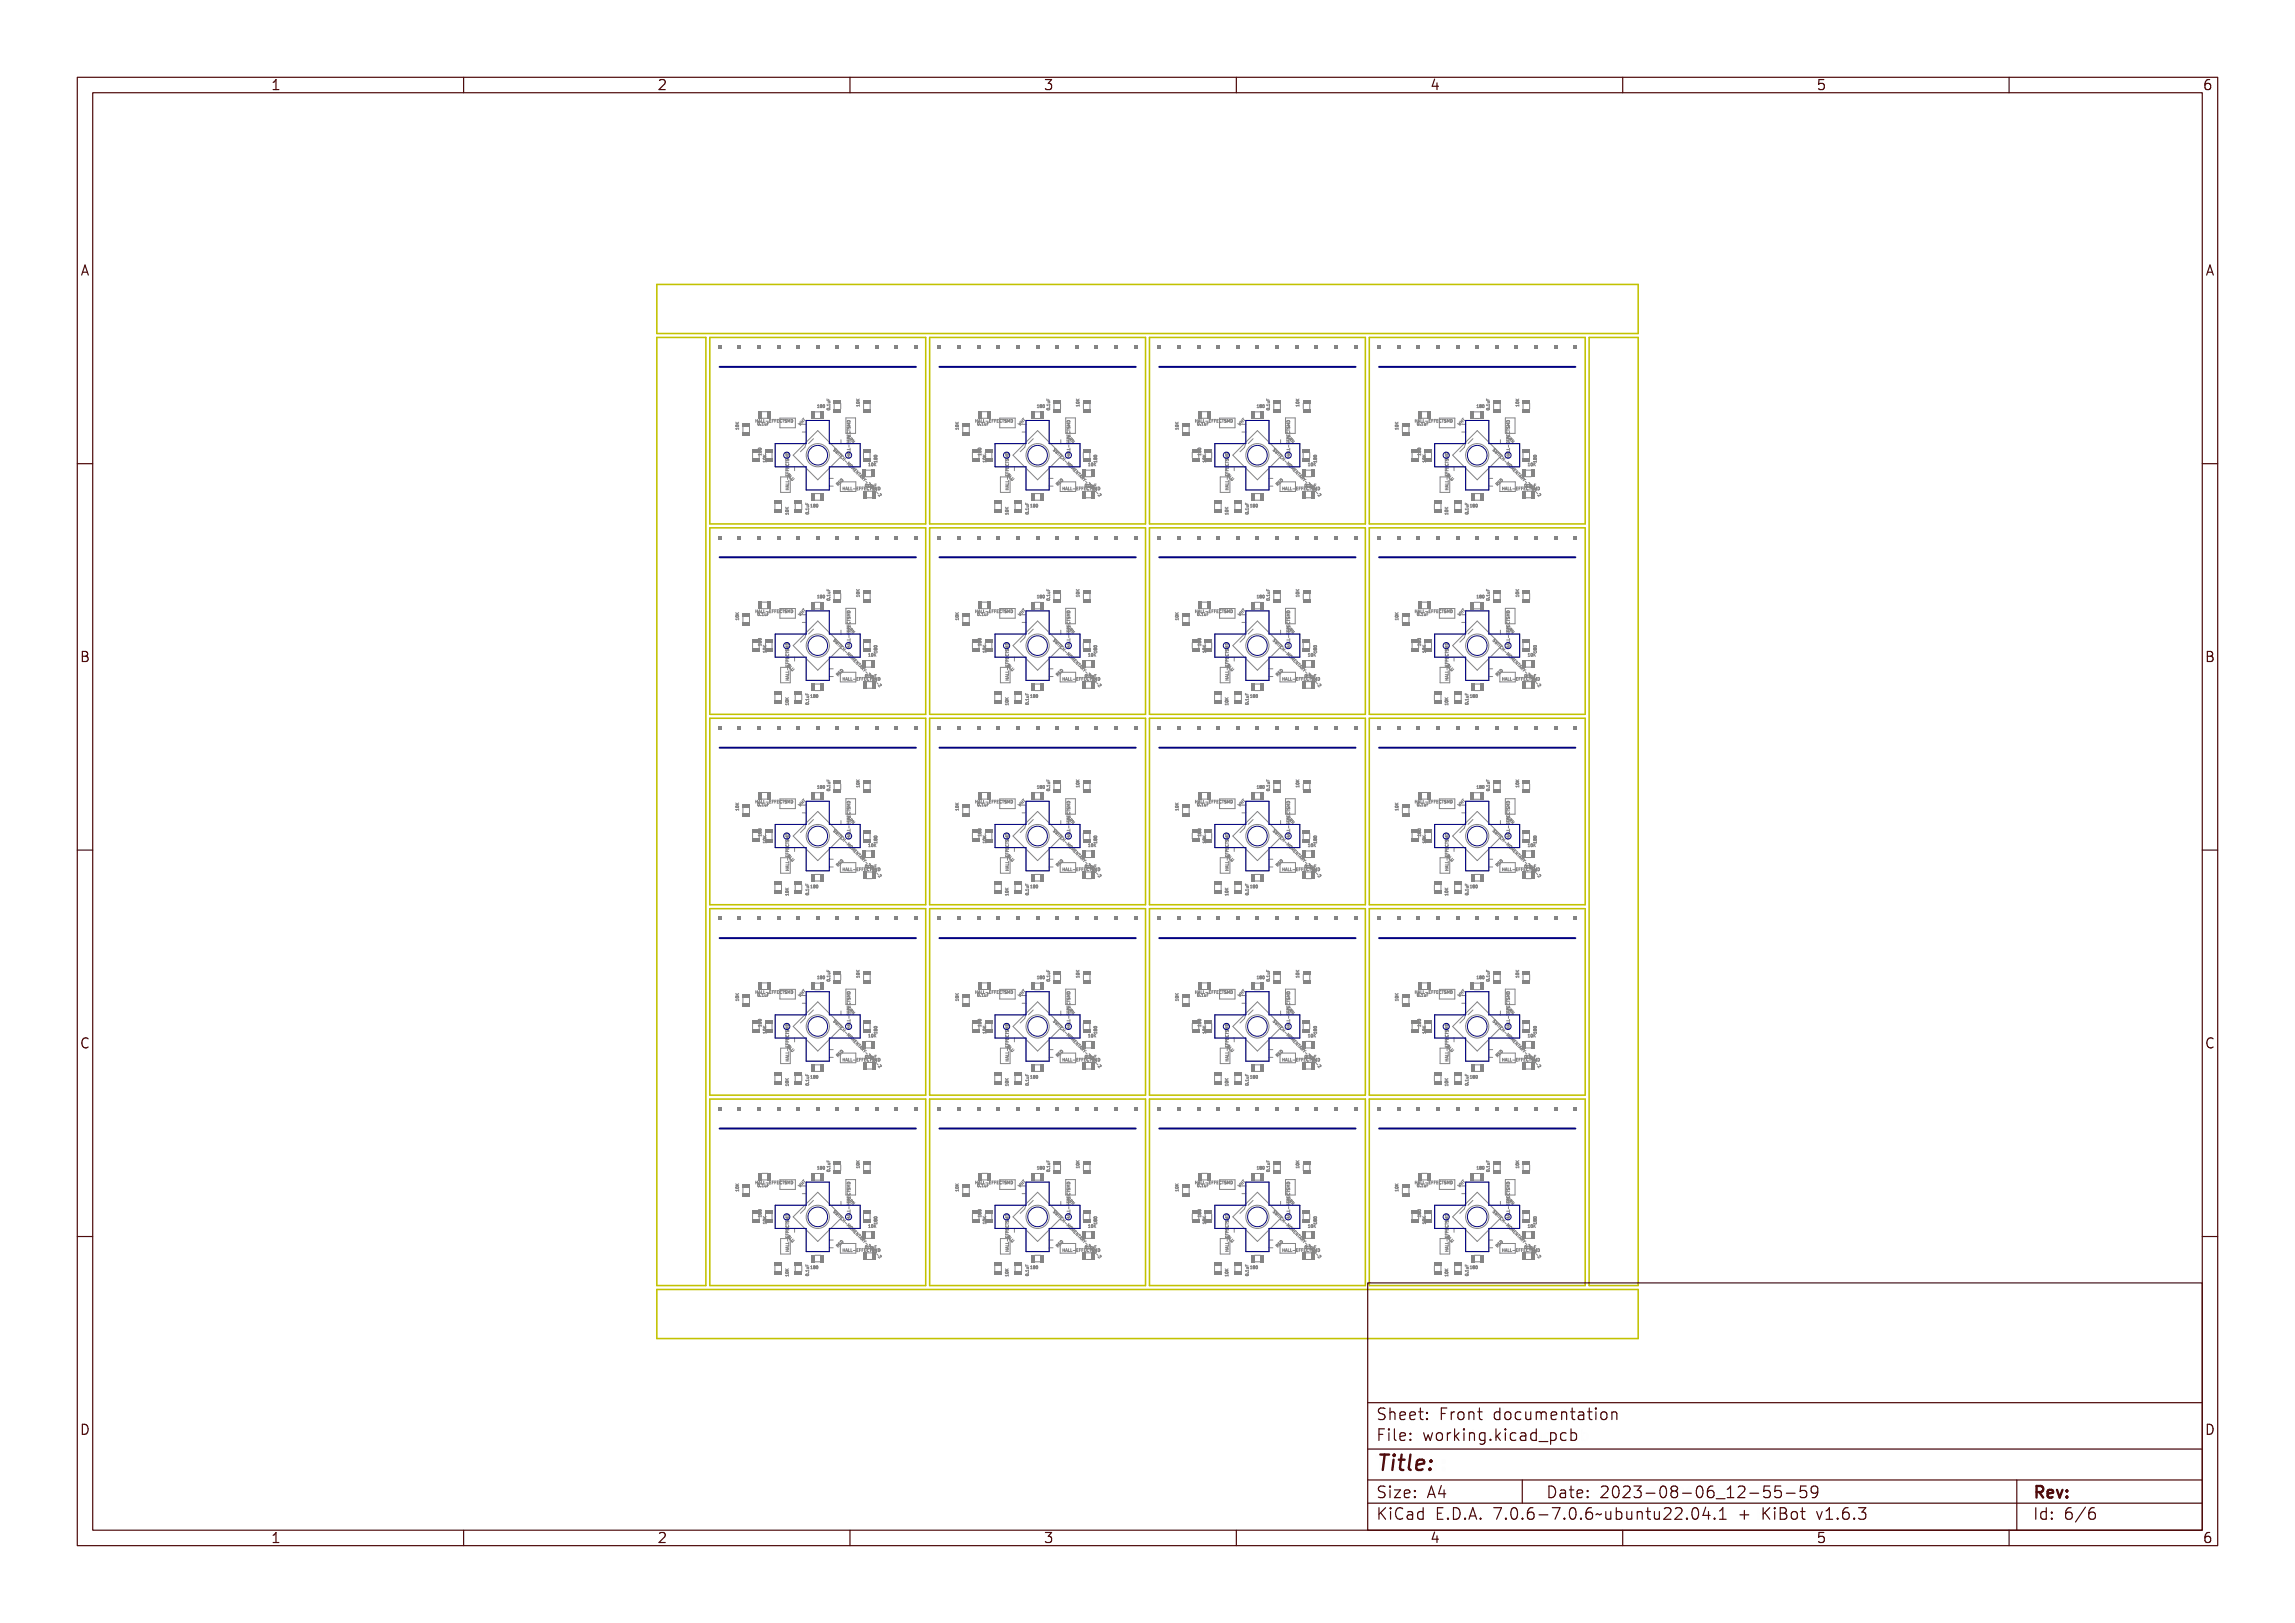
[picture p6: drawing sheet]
<svg xmlns="http://www.w3.org/2000/svg" width="297mm" height="210mm" viewBox="0 0 297 210" stroke-linecap="round" stroke-linejoin="round" font-family="sans-serif">
<defs><g id="words">
<text font-size="2.7" fill="#480000" x="178" y="190.3">Title:</text>
<g font-size="2" fill="#480000">
<text x="178" y="183.7">Sheet: Front documentation</text>
<text x="178" y="186.5">File: working.kicad_pcb</text>
<text x="178" y="193.9">Size: A4</text>
<text x="178" y="196.6">KiCad E.D.A. 7.0.6-7.0.6~ubuntu22.04.1 + KiBot v1.6.3</text>
<text x="200" y="193.9">Date: 2023-08-06_12-55-59</text>
<text x="263" y="196.6">Id: 6/6</text>
<text x="263" y="193.9">Rev:</text>
</g>
<g font-size="1.7" fill="#480000">
<text x="35" y="11.7">1</text>
<text x="85" y="11.7">2</text>
<text x="135" y="11.7">3</text>
<text x="185" y="11.7">4</text>
<text x="235" y="11.7">5</text>
<text x="285" y="11.7">6</text>
<text x="10.5" y="35.7">A</text>
<text x="285.5" y="35.7">A</text>
<text x="10.5" y="85.6">B</text>
<text x="285.5" y="85.6">B</text>
<text x="10.5" y="135.7">C</text>
<text x="285.5" y="135.7">C</text>
<text x="10.5" y="185.6">D</text>
<text x="285.5" y="185.6">D</text>
<text x="35" y="199.7">1</text>
<text x="85" y="199.7">2</text>
<text x="135" y="199.7">3</text>
<text x="185" y="199.7">4</text>
<text x="235" y="199.7">5</text>
<text x="285" y="199.7">6</text>
</g>
<g font-size=".5" fill="#848484">
<text x="105.9" y="52.8">180</text>
<text x="107.4" y="53" transform="rotate(-90 107.4 53)">0.1uF</text>
<text x="111.2" y="52.4" transform="rotate(-90 111.2 52.4)">10K</text>
<text x="134.4" y="52.8">180</text>
<text x="135.9" y="53" transform="rotate(-90 135.9 53)">0.1uF</text>
<text x="139.7" y="52.4" transform="rotate(-90 139.7 52.4)">10K</text>
<text x="162.8" y="52.8">180</text>
<text x="164.3" y="53" transform="rotate(-90 164.3 53)">0.1uF</text>
<text x="168.1" y="52.4" transform="rotate(-90 168.1 52.4)">10K</text>
<text x="191.3" y="52.8">180</text>
<text x="192.8" y="53" transform="rotate(-90 192.8 53)">0.1uF</text>
<text x="196.6" y="52.4" transform="rotate(-90 196.6 52.4)">10K</text>
<text x="95.6" y="55.4" transform="rotate(-90 95.6 55.4)">10K</text>
<text x="98" y="55">0.1uF</text>
<text x="98.5" y="54.7">HALL-EFFECTSMD</text>
<text x="98.5" y="58.8" transform="rotate(-90 98.5 58.8)">180</text>
<text x="99.2" y="59.9" transform="rotate(-90 99.2 59.9)">10K</text>
<text x="103.5" y="55.1" transform="rotate(-45 103.5 55.1)">WHT</text>
<text x="109.6" y="56.6" transform="rotate(45 109.6 56.6)">GRN</text>
<text x="110" y="58.5" transform="rotate(-90 110 58.5)">HALL-EFFECTSMD</text>
<text x="113.5" y="59.9" transform="rotate(-90 113.5 59.9)">180</text>
<text x="124.1" y="55.4" transform="rotate(-90 124.1 55.4)">10K</text>
<text x="126.4" y="55">0.1uF</text>
<text x="126.9" y="54.7">HALL-EFFECTSMD</text>
<text x="127" y="58.8" transform="rotate(-90 127 58.8)">180</text>
<text x="127.6" y="59.9" transform="rotate(-90 127.6 59.9)">10K</text>
<text x="132" y="55.1" transform="rotate(-45 132 55.1)">WHT</text>
<text x="138" y="56.6" transform="rotate(45 138 56.6)">GRN</text>
<text x="138.5" y="58.5" transform="rotate(-90 138.5 58.5)">HALL-EFFECTSMD</text>
<text x="142" y="59.9" transform="rotate(-90 142 59.9)">180</text>
<text x="152.5" y="55.4" transform="rotate(-90 152.5 55.4)">10K</text>
<text x="154.9" y="55">0.1uF</text>
<text x="155.4" y="54.7">HALL-EFFECTSMD</text>
<text x="155.4" y="58.8" transform="rotate(-90 155.4 58.8)">180</text>
<text x="156.1" y="59.9" transform="rotate(-90 156.1 59.9)">10K</text>
<text x="160.4" y="55.1" transform="rotate(-45 160.4 55.1)">WHT</text>
<text x="166.5" y="56.6" transform="rotate(45 166.5 56.6)">GRN</text>
<text x="166.9" y="58.5" transform="rotate(-90 166.9 58.5)">HALL-EFFECTSMD</text>
<text x="170.4" y="59.9" transform="rotate(-90 170.4 59.9)">180</text>
<text x="181" y="55.4" transform="rotate(-90 181 55.4)">10K</text>
<text x="183.3" y="55">0.1uF</text>
<text x="183.8" y="54.7">HALL-EFFECTSMD</text>
<text x="183.9" y="58.8" transform="rotate(-90 183.9 58.8)">180</text>
<text x="184.5" y="59.9" transform="rotate(-90 184.5 59.9)">10K</text>
<text x="188.8" y="55.1" transform="rotate(-45 188.8 55.1)">WHT</text>
<text x="194.9" y="56.6" transform="rotate(45 194.9 56.6)">GRN</text>
<text x="195.4" y="58.5" transform="rotate(-90 195.4 58.5)">HALL-EFFECTSMD</text>
<text x="198.9" y="59.9" transform="rotate(-90 198.9 59.9)">180</text>
<text x="101.8" y="61.5" transform="rotate(45 101.8 61.5)">BLU</text>
<text x="102.1" y="63.5" transform="rotate(-90 102.1 63.5)">HALL-EFFECTSMD</text>
<text x="104.8" y="65.6">180</text>
<text x="108.4" y="62.9" transform="rotate(-45 108.4 62.9)">RED</text>
<text x="109" y="63.4">HALL-EFFECTSMD</text>
<text x="112" y="63">0.1uF</text>
<text x="112.6" y="60.3">10K</text>
<text x="130.2" y="61.5" transform="rotate(45 130.2 61.5)">BLU</text>
<text x="130.5" y="63.5" transform="rotate(-90 130.5 63.5)">HALL-EFFECTSMD</text>
<text x="133.3" y="65.6">180</text>
<text x="136.9" y="62.9" transform="rotate(-45 136.9 62.9)">RED</text>
<text x="137.4" y="63.4">HALL-EFFECTSMD</text>
<text x="140.4" y="63">0.1uF</text>
<text x="141" y="60.3">10K</text>
<text x="158.7" y="61.5" transform="rotate(45 158.7 61.5)">BLU</text>
<text x="159" y="63.5" transform="rotate(-90 159 63.5)">HALL-EFFECTSMD</text>
<text x="161.7" y="65.6">180</text>
<text x="165.3" y="62.9" transform="rotate(-45 165.3 62.9)">RED</text>
<text x="165.9" y="63.4">HALL-EFFECTSMD</text>
<text x="168.9" y="63">0.1uF</text>
<text x="169.4" y="60.3">10K</text>
<text x="187.1" y="61.5" transform="rotate(45 187.1 61.5)">BLU</text>
<text x="187.4" y="63.5" transform="rotate(-90 187.4 63.5)">HALL-EFFECTSMD</text>
<text x="190.2" y="65.6">180</text>
<text x="193.8" y="62.9" transform="rotate(-45 193.8 62.9)">RED</text>
<text x="194.3" y="63.4">HALL-EFFECTSMD</text>
<text x="197.3" y="63">0.1uF</text>
<text x="197.9" y="60.3">10K</text>
<text x="102" y="66.7" transform="rotate(-90 102 66.7)">10K</text>
<text x="104.7" y="66.6" transform="rotate(-90 104.7 66.6)">0.1uF</text>
<text x="130.5" y="66.7" transform="rotate(-90 130.5 66.7)">10K</text>
<text x="133.1" y="66.6" transform="rotate(-90 133.1 66.6)">0.1uF</text>
<text x="158.9" y="66.7" transform="rotate(-90 158.9 66.7)">10K</text>
<text x="161.6" y="66.6" transform="rotate(-90 161.6 66.6)">0.1uF</text>
<text x="187.4" y="66.7" transform="rotate(-90 187.4 66.7)">10K</text>
<text x="190" y="66.6" transform="rotate(-90 190 66.6)">0.1uF</text>
<text x="105.9" y="77.4">180</text>
<text x="107.4" y="77.7" transform="rotate(-90 107.4 77.7)">0.1uF</text>
<text x="111.2" y="77.1" transform="rotate(-90 111.2 77.1)">10K</text>
<text x="134.4" y="77.4">180</text>
<text x="135.9" y="77.7" transform="rotate(-90 135.9 77.7)">0.1uF</text>
<text x="139.7" y="77.1" transform="rotate(-90 139.7 77.1)">10K</text>
<text x="162.8" y="77.4">180</text>
<text x="164.3" y="77.7" transform="rotate(-90 164.3 77.7)">0.1uF</text>
<text x="168.1" y="77.1" transform="rotate(-90 168.1 77.1)">10K</text>
<text x="191.3" y="77.4">180</text>
<text x="192.8" y="77.7" transform="rotate(-90 192.8 77.7)">0.1uF</text>
<text x="196.6" y="77.1" transform="rotate(-90 196.6 77.1)">10K</text>
<text x="95.6" y="80.1" transform="rotate(-90 95.6 80.1)">10K</text>
<text x="98" y="79.7">0.1uF</text>
<text x="98.5" y="79.3">HALL-EFFECTSMD</text>
<text x="98.5" y="83.4" transform="rotate(-90 98.5 83.4)">180</text>
<text x="103.5" y="79.8" transform="rotate(-45 103.5 79.8)">WHT</text>
<text x="109.6" y="81.2" transform="rotate(45 109.6 81.2)">GRN</text>
<text x="110" y="83.2" transform="rotate(-90 110 83.2)">HALL-EFFECTSMD</text>
<text x="124.1" y="80.1" transform="rotate(-90 124.1 80.1)">10K</text>
<text x="126.4" y="79.7">0.1uF</text>
<text x="126.9" y="79.3">HALL-EFFECTSMD</text>
<text x="127" y="83.4" transform="rotate(-90 127 83.4)">180</text>
<text x="132" y="79.8" transform="rotate(-45 132 79.8)">WHT</text>
<text x="138" y="81.2" transform="rotate(45 138 81.2)">GRN</text>
<text x="138.5" y="83.2" transform="rotate(-90 138.5 83.2)">HALL-EFFECTSMD</text>
<text x="152.5" y="80.1" transform="rotate(-90 152.5 80.1)">10K</text>
<text x="154.9" y="79.7">0.1uF</text>
<text x="155.4" y="79.3">HALL-EFFECTSMD</text>
<text x="155.4" y="83.4" transform="rotate(-90 155.4 83.4)">180</text>
<text x="160.4" y="79.8" transform="rotate(-45 160.4 79.8)">WHT</text>
<text x="166.5" y="81.2" transform="rotate(45 166.5 81.2)">GRN</text>
<text x="166.9" y="83.2" transform="rotate(-90 166.9 83.2)">HALL-EFFECTSMD</text>
<text x="181" y="80.1" transform="rotate(-90 181 80.1)">10K</text>
<text x="183.3" y="79.7">0.1uF</text>
<text x="183.8" y="79.3">HALL-EFFECTSMD</text>
<text x="183.9" y="83.4" transform="rotate(-90 183.9 83.4)">180</text>
<text x="188.8" y="79.8" transform="rotate(-45 188.8 79.8)">WHT</text>
<text x="194.9" y="81.2" transform="rotate(45 194.9 81.2)">GRN</text>
<text x="195.4" y="83.2" transform="rotate(-90 195.4 83.2)">HALL-EFFECTSMD</text>
<text x="99.2" y="84.5" transform="rotate(-90 99.2 84.5)">10K</text>
<text x="101.8" y="86.1" transform="rotate(45 101.8 86.1)">BLU</text>
<text x="102.1" y="88.1" transform="rotate(-90 102.1 88.1)">HALL-EFFECTSMD</text>
<text x="108.4" y="87.6" transform="rotate(-45 108.4 87.6)">RED</text>
<text x="109" y="88.1">HALL-EFFECTSMD</text>
<text x="112" y="87.7">0.1uF</text>
<text x="112.6" y="84.9">10K</text>
<text x="113.5" y="84.6" transform="rotate(-90 113.5 84.6)">180</text>
<text x="127.6" y="84.5" transform="rotate(-90 127.6 84.5)">10K</text>
<text x="130.2" y="86.1" transform="rotate(45 130.2 86.1)">BLU</text>
<text x="130.5" y="88.1" transform="rotate(-90 130.5 88.1)">HALL-EFFECTSMD</text>
<text x="136.9" y="87.6" transform="rotate(-45 136.9 87.6)">RED</text>
<text x="137.4" y="88.1">HALL-EFFECTSMD</text>
<text x="140.4" y="87.7">0.1uF</text>
<text x="141" y="84.9">10K</text>
<text x="142" y="84.6" transform="rotate(-90 142 84.6)">180</text>
<text x="156.1" y="84.5" transform="rotate(-90 156.1 84.5)">10K</text>
<text x="158.7" y="86.1" transform="rotate(45 158.7 86.1)">BLU</text>
<text x="159" y="88.1" transform="rotate(-90 159 88.1)">HALL-EFFECTSMD</text>
<text x="165.3" y="87.6" transform="rotate(-45 165.3 87.6)">RED</text>
<text x="165.9" y="88.1">HALL-EFFECTSMD</text>
<text x="168.9" y="87.7">0.1uF</text>
<text x="169.4" y="84.9">10K</text>
<text x="170.4" y="84.6" transform="rotate(-90 170.4 84.6)">180</text>
<text x="184.5" y="84.5" transform="rotate(-90 184.5 84.5)">10K</text>
<text x="187.1" y="86.1" transform="rotate(45 187.1 86.1)">BLU</text>
<text x="187.4" y="88.1" transform="rotate(-90 187.4 88.1)">HALL-EFFECTSMD</text>
<text x="193.8" y="87.6" transform="rotate(-45 193.8 87.6)">RED</text>
<text x="194.3" y="88.1">HALL-EFFECTSMD</text>
<text x="197.3" y="87.7">0.1uF</text>
<text x="197.9" y="84.9">10K</text>
<text x="198.9" y="84.6" transform="rotate(-90 198.9 84.6)">180</text>
<text x="102" y="91.3" transform="rotate(-90 102 91.3)">10K</text>
<text x="104.7" y="91.2" transform="rotate(-90 104.7 91.2)">0.1uF</text>
<text x="104.8" y="90.3">180</text>
<text x="130.5" y="91.3" transform="rotate(-90 130.5 91.3)">10K</text>
<text x="133.1" y="91.2" transform="rotate(-90 133.1 91.2)">0.1uF</text>
<text x="133.3" y="90.3">180</text>
<text x="158.9" y="91.3" transform="rotate(-90 158.9 91.3)">10K</text>
<text x="161.6" y="91.2" transform="rotate(-90 161.6 91.2)">0.1uF</text>
<text x="161.7" y="90.3">180</text>
<text x="187.4" y="91.3" transform="rotate(-90 187.4 91.3)">10K</text>
<text x="190" y="91.2" transform="rotate(-90 190 91.2)">0.1uF</text>
<text x="190.2" y="90.3">180</text>
<text x="111.2" y="101.7" transform="rotate(-90 111.2 101.7)">10K</text>
<text x="139.7" y="101.7" transform="rotate(-90 139.7 101.7)">10K</text>
<text x="168.1" y="101.7" transform="rotate(-90 168.1 101.7)">10K</text>
<text x="196.6" y="101.7" transform="rotate(-90 196.6 101.7)">10K</text>
<text x="95.6" y="104.7" transform="rotate(-90 95.6 104.7)">10K</text>
<text x="98" y="104.3">0.1uF</text>
<text x="98.5" y="103.9">HALL-EFFECTSMD</text>
<text x="103.5" y="104.4" transform="rotate(-45 103.5 104.4)">WHT</text>
<text x="105.9" y="102">180</text>
<text x="107.4" y="102.3" transform="rotate(-90 107.4 102.3)">0.1uF</text>
<text x="109.6" y="105.9" transform="rotate(45 109.6 105.9)">GRN</text>
<text x="110" y="107.8" transform="rotate(-90 110 107.8)">HALL-EFFECTSMD</text>
<text x="124.1" y="104.7" transform="rotate(-90 124.1 104.7)">10K</text>
<text x="126.4" y="104.3">0.1uF</text>
<text x="126.9" y="103.9">HALL-EFFECTSMD</text>
<text x="132" y="104.4" transform="rotate(-45 132 104.4)">WHT</text>
<text x="134.4" y="102">180</text>
<text x="135.9" y="102.3" transform="rotate(-90 135.9 102.3)">0.1uF</text>
<text x="138" y="105.9" transform="rotate(45 138 105.9)">GRN</text>
<text x="138.5" y="107.8" transform="rotate(-90 138.5 107.8)">HALL-EFFECTSMD</text>
<text x="152.5" y="104.7" transform="rotate(-90 152.5 104.7)">10K</text>
<text x="154.9" y="104.3">0.1uF</text>
<text x="155.4" y="103.9">HALL-EFFECTSMD</text>
<text x="160.4" y="104.4" transform="rotate(-45 160.4 104.4)">WHT</text>
<text x="162.8" y="102">180</text>
<text x="164.3" y="102.3" transform="rotate(-90 164.3 102.3)">0.1uF</text>
<text x="166.5" y="105.9" transform="rotate(45 166.5 105.9)">GRN</text>
<text x="166.9" y="107.8" transform="rotate(-90 166.9 107.8)">HALL-EFFECTSMD</text>
<text x="181" y="104.7" transform="rotate(-90 181 104.7)">10K</text>
<text x="183.3" y="104.3">0.1uF</text>
<text x="183.8" y="103.9">HALL-EFFECTSMD</text>
<text x="188.8" y="104.4" transform="rotate(-45 188.8 104.4)">WHT</text>
<text x="191.3" y="102">180</text>
<text x="192.8" y="102.3" transform="rotate(-90 192.8 102.3)">0.1uF</text>
<text x="194.9" y="105.9" transform="rotate(45 194.9 105.9)">GRN</text>
<text x="195.4" y="107.8" transform="rotate(-90 195.4 107.8)">HALL-EFFECTSMD</text>
<text x="98.5" y="108.1" transform="rotate(-90 98.5 108.1)">180</text>
<text x="99.2" y="109.2" transform="rotate(-90 99.2 109.2)">10K</text>
<text x="101.8" y="110.8" transform="rotate(45 101.8 110.8)">BLU</text>
<text x="102.1" y="112.8" transform="rotate(-90 102.1 112.8)">HALL-EFFECTSMD</text>
<text x="108.4" y="112.2" transform="rotate(-45 108.4 112.2)">RED</text>
<text x="109" y="112.7">HALL-EFFECTSMD</text>
<text x="112" y="112.3">0.1uF</text>
<text x="112.6" y="109.6">10K</text>
<text x="113.5" y="109.2" transform="rotate(-90 113.5 109.2)">180</text>
<text x="127" y="108.1" transform="rotate(-90 127 108.1)">180</text>
<text x="127.6" y="109.2" transform="rotate(-90 127.6 109.2)">10K</text>
<text x="130.2" y="110.8" transform="rotate(45 130.2 110.8)">BLU</text>
<text x="130.5" y="112.8" transform="rotate(-90 130.5 112.8)">HALL-EFFECTSMD</text>
<text x="136.9" y="112.2" transform="rotate(-45 136.9 112.2)">RED</text>
<text x="137.4" y="112.7">HALL-EFFECTSMD</text>
<text x="140.4" y="112.3">0.1uF</text>
<text x="141" y="109.6">10K</text>
<text x="142" y="109.2" transform="rotate(-90 142 109.2)">180</text>
<text x="155.4" y="108.1" transform="rotate(-90 155.4 108.1)">180</text>
<text x="156.1" y="109.2" transform="rotate(-90 156.1 109.2)">10K</text>
<text x="158.7" y="110.8" transform="rotate(45 158.7 110.8)">BLU</text>
<text x="159" y="112.8" transform="rotate(-90 159 112.8)">HALL-EFFECTSMD</text>
<text x="165.3" y="112.2" transform="rotate(-45 165.3 112.2)">RED</text>
<text x="165.9" y="112.7">HALL-EFFECTSMD</text>
<text x="168.9" y="112.3">0.1uF</text>
<text x="169.4" y="109.6">10K</text>
<text x="170.4" y="109.2" transform="rotate(-90 170.4 109.2)">180</text>
<text x="183.9" y="108.1" transform="rotate(-90 183.9 108.1)">180</text>
<text x="184.5" y="109.2" transform="rotate(-90 184.5 109.2)">10K</text>
<text x="187.1" y="110.8" transform="rotate(45 187.1 110.8)">BLU</text>
<text x="187.4" y="112.8" transform="rotate(-90 187.4 112.8)">HALL-EFFECTSMD</text>
<text x="193.8" y="112.2" transform="rotate(-45 193.8 112.2)">RED</text>
<text x="194.3" y="112.7">HALL-EFFECTSMD</text>
<text x="197.3" y="112.3">0.1uF</text>
<text x="197.9" y="109.6">10K</text>
<text x="198.9" y="109.2" transform="rotate(-90 198.9 109.2)">180</text>
<text x="102" y="115.9" transform="rotate(-90 102 115.9)">10K</text>
<text x="104.7" y="115.9" transform="rotate(-90 104.7 115.9)">0.1uF</text>
<text x="104.8" y="114.9">180</text>
<text x="130.5" y="115.9" transform="rotate(-90 130.5 115.9)">10K</text>
<text x="133.1" y="115.9" transform="rotate(-90 133.1 115.9)">0.1uF</text>
<text x="133.3" y="114.9">180</text>
<text x="158.9" y="115.9" transform="rotate(-90 158.9 115.9)">10K</text>
<text x="161.6" y="115.9" transform="rotate(-90 161.6 115.9)">0.1uF</text>
<text x="161.7" y="114.9">180</text>
<text x="187.4" y="115.9" transform="rotate(-90 187.4 115.9)">10K</text>
<text x="190" y="115.9" transform="rotate(-90 190 115.9)">0.1uF</text>
<text x="190.2" y="114.9">180</text>
<text x="95.6" y="129.4" transform="rotate(-90 95.6 129.4)">10K</text>
<text x="98" y="129">0.1uF</text>
<text x="98.5" y="128.6">HALL-EFFECTSMD</text>
<text x="103.5" y="129.1" transform="rotate(-45 103.5 129.1)">WHT</text>
<text x="105.9" y="126.7">180</text>
<text x="107.4" y="127" transform="rotate(-90 107.4 127)">0.1uF</text>
<text x="109.6" y="130.5" transform="rotate(45 109.6 130.5)">GRN</text>
<text x="111.2" y="126.4" transform="rotate(-90 111.2 126.4)">10K</text>
<text x="124.1" y="129.4" transform="rotate(-90 124.1 129.4)">10K</text>
<text x="126.4" y="129">0.1uF</text>
<text x="126.9" y="128.6">HALL-EFFECTSMD</text>
<text x="132" y="129.1" transform="rotate(-45 132 129.1)">WHT</text>
<text x="134.4" y="126.7">180</text>
<text x="135.9" y="127" transform="rotate(-90 135.9 127)">0.1uF</text>
<text x="138" y="130.5" transform="rotate(45 138 130.5)">GRN</text>
<text x="139.7" y="126.4" transform="rotate(-90 139.7 126.4)">10K</text>
<text x="152.5" y="129.4" transform="rotate(-90 152.5 129.4)">10K</text>
<text x="154.9" y="129">0.1uF</text>
<text x="155.4" y="128.6">HALL-EFFECTSMD</text>
<text x="160.4" y="129.1" transform="rotate(-45 160.4 129.1)">WHT</text>
<text x="162.8" y="126.7">180</text>
<text x="164.3" y="127" transform="rotate(-90 164.3 127)">0.1uF</text>
<text x="166.5" y="130.5" transform="rotate(45 166.5 130.5)">GRN</text>
<text x="168.1" y="126.4" transform="rotate(-90 168.1 126.4)">10K</text>
<text x="181" y="129.4" transform="rotate(-90 181 129.4)">10K</text>
<text x="183.3" y="129">0.1uF</text>
<text x="183.8" y="128.6">HALL-EFFECTSMD</text>
<text x="188.8" y="129.1" transform="rotate(-45 188.8 129.1)">WHT</text>
<text x="191.3" y="126.7">180</text>
<text x="192.8" y="127" transform="rotate(-90 192.8 127)">0.1uF</text>
<text x="194.9" y="130.5" transform="rotate(45 194.9 130.5)">GRN</text>
<text x="196.6" y="126.4" transform="rotate(-90 196.6 126.4)">10K</text>
<text x="98.5" y="132.7" transform="rotate(-90 98.5 132.7)">180</text>
<text x="99.2" y="133.8" transform="rotate(-90 99.2 133.8)">10K</text>
<text x="101.8" y="135.4" transform="rotate(45 101.8 135.4)">BLU</text>
<text x="102.1" y="137.4" transform="rotate(-90 102.1 137.4)">HALL-EFFECTSMD</text>
<text x="108.4" y="136.8" transform="rotate(-45 108.4 136.8)">RED</text>
<text x="109" y="137.3">HALL-EFFECTSMD</text>
<text x="110" y="132.4" transform="rotate(-90 110 132.4)">HALL-EFFECTSMD</text>
<text x="112" y="136.9">0.1uF</text>
<text x="112.6" y="134.2">10K</text>
<text x="113.5" y="133.8" transform="rotate(-90 113.5 133.8)">180</text>
<text x="127" y="132.7" transform="rotate(-90 127 132.7)">180</text>
<text x="127.6" y="133.8" transform="rotate(-90 127.6 133.8)">10K</text>
<text x="130.2" y="135.4" transform="rotate(45 130.2 135.4)">BLU</text>
<text x="130.5" y="137.4" transform="rotate(-90 130.5 137.4)">HALL-EFFECTSMD</text>
<text x="136.9" y="136.8" transform="rotate(-45 136.9 136.8)">RED</text>
<text x="137.4" y="137.3">HALL-EFFECTSMD</text>
<text x="138.5" y="132.4" transform="rotate(-90 138.5 132.4)">HALL-EFFECTSMD</text>
<text x="140.4" y="136.9">0.1uF</text>
<text x="141" y="134.2">10K</text>
<text x="142" y="133.8" transform="rotate(-90 142 133.8)">180</text>
<text x="155.4" y="132.7" transform="rotate(-90 155.4 132.7)">180</text>
<text x="156.1" y="133.8" transform="rotate(-90 156.1 133.8)">10K</text>
<text x="158.7" y="135.4" transform="rotate(45 158.7 135.4)">BLU</text>
<text x="159" y="137.4" transform="rotate(-90 159 137.4)">HALL-EFFECTSMD</text>
<text x="165.3" y="136.8" transform="rotate(-45 165.3 136.8)">RED</text>
<text x="165.9" y="137.3">HALL-EFFECTSMD</text>
<text x="166.9" y="132.4" transform="rotate(-90 166.9 132.4)">HALL-EFFECTSMD</text>
<text x="168.9" y="136.9">0.1uF</text>
<text x="169.4" y="134.2">10K</text>
<text x="170.4" y="133.8" transform="rotate(-90 170.4 133.8)">180</text>
<text x="183.9" y="132.7" transform="rotate(-90 183.9 132.7)">180</text>
<text x="184.5" y="133.8" transform="rotate(-90 184.5 133.8)">10K</text>
<text x="187.1" y="135.4" transform="rotate(45 187.1 135.4)">BLU</text>
<text x="187.4" y="137.4" transform="rotate(-90 187.4 137.4)">HALL-EFFECTSMD</text>
<text x="193.8" y="136.8" transform="rotate(-45 193.8 136.8)">RED</text>
<text x="194.3" y="137.3">HALL-EFFECTSMD</text>
<text x="195.4" y="132.4" transform="rotate(-90 195.4 132.4)">HALL-EFFECTSMD</text>
<text x="197.3" y="136.9">0.1uF</text>
<text x="197.9" y="134.2">10K</text>
<text x="198.9" y="133.8" transform="rotate(-90 198.9 133.8)">180</text>
<text x="102" y="140.6" transform="rotate(-90 102 140.6)">10K</text>
<text x="104.7" y="140.5" transform="rotate(-90 104.7 140.5)">0.1uF</text>
<text x="104.8" y="139.5">180</text>
<text x="130.5" y="140.6" transform="rotate(-90 130.5 140.6)">10K</text>
<text x="133.1" y="140.5" transform="rotate(-90 133.1 140.5)">0.1uF</text>
<text x="133.3" y="139.5">180</text>
<text x="158.9" y="140.6" transform="rotate(-90 158.9 140.6)">10K</text>
<text x="161.6" y="140.5" transform="rotate(-90 161.6 140.5)">0.1uF</text>
<text x="161.7" y="139.5">180</text>
<text x="187.4" y="140.6" transform="rotate(-90 187.4 140.6)">10K</text>
<text x="190" y="140.5" transform="rotate(-90 190 140.5)">0.1uF</text>
<text x="190.2" y="139.5">180</text>
<text x="95.6" y="154" transform="rotate(-90 95.6 154)">10K</text>
<text x="98" y="153.6">0.1uF</text>
<text x="98.5" y="153.2">HALL-EFFECTSMD</text>
<text x="103.5" y="153.7" transform="rotate(-45 103.5 153.7)">WHT</text>
<text x="105.9" y="151.3">180</text>
<text x="107.4" y="151.6" transform="rotate(-90 107.4 151.6)">0.1uF</text>
<text x="109.6" y="155.1" transform="rotate(45 109.6 155.1)">GRN</text>
<text x="111.2" y="151" transform="rotate(-90 111.2 151)">10K</text>
<text x="124.1" y="154" transform="rotate(-90 124.1 154)">10K</text>
<text x="126.4" y="153.6">0.1uF</text>
<text x="126.9" y="153.2">HALL-EFFECTSMD</text>
<text x="132" y="153.7" transform="rotate(-45 132 153.7)">WHT</text>
<text x="134.4" y="151.3">180</text>
<text x="135.9" y="151.6" transform="rotate(-90 135.9 151.6)">0.1uF</text>
<text x="138" y="155.1" transform="rotate(45 138 155.1)">GRN</text>
<text x="139.7" y="151" transform="rotate(-90 139.7 151)">10K</text>
<text x="152.5" y="154" transform="rotate(-90 152.5 154)">10K</text>
<text x="154.9" y="153.6">0.1uF</text>
<text x="155.4" y="153.2">HALL-EFFECTSMD</text>
<text x="160.4" y="153.7" transform="rotate(-45 160.4 153.7)">WHT</text>
<text x="162.8" y="151.3">180</text>
<text x="164.3" y="151.6" transform="rotate(-90 164.3 151.6)">0.1uF</text>
<text x="166.5" y="155.1" transform="rotate(45 166.5 155.1)">GRN</text>
<text x="168.1" y="151" transform="rotate(-90 168.1 151)">10K</text>
<text x="181" y="154" transform="rotate(-90 181 154)">10K</text>
<text x="183.3" y="153.6">0.1uF</text>
<text x="183.8" y="153.2">HALL-EFFECTSMD</text>
<text x="188.8" y="153.7" transform="rotate(-45 188.8 153.7)">WHT</text>
<text x="191.3" y="151.3">180</text>
<text x="192.8" y="151.6" transform="rotate(-90 192.8 151.6)">0.1uF</text>
<text x="194.9" y="155.1" transform="rotate(45 194.9 155.1)">GRN</text>
<text x="196.6" y="151" transform="rotate(-90 196.6 151)">10K</text>
<text x="98.5" y="157.3" transform="rotate(-90 98.5 157.3)">180</text>
<text x="99.2" y="158.4" transform="rotate(-90 99.2 158.4)">10K</text>
<text x="101.8" y="160" transform="rotate(45 101.8 160)">BLU</text>
<text x="108.4" y="161.5" transform="rotate(-45 108.4 161.5)">RED</text>
<text x="109" y="162">HALL-EFFECTSMD</text>
<text x="110" y="157.1" transform="rotate(-90 110 157.1)">HALL-EFFECTSMD</text>
<text x="112" y="161.6">0.1uF</text>
<text x="112.6" y="158.9">10K</text>
<text x="113.5" y="158.5" transform="rotate(-90 113.5 158.5)">180</text>
<text x="127" y="157.3" transform="rotate(-90 127 157.3)">180</text>
<text x="127.6" y="158.4" transform="rotate(-90 127.6 158.4)">10K</text>
<text x="130.2" y="160" transform="rotate(45 130.2 160)">BLU</text>
<text x="136.9" y="161.5" transform="rotate(-45 136.9 161.5)">RED</text>
<text x="137.4" y="162">HALL-EFFECTSMD</text>
<text x="138.5" y="157.1" transform="rotate(-90 138.5 157.1)">HALL-EFFECTSMD</text>
<text x="140.4" y="161.6">0.1uF</text>
<text x="141" y="158.9">10K</text>
<text x="142" y="158.5" transform="rotate(-90 142 158.5)">180</text>
<text x="155.4" y="157.3" transform="rotate(-90 155.4 157.3)">180</text>
<text x="156.1" y="158.4" transform="rotate(-90 156.1 158.4)">10K</text>
<text x="158.7" y="160" transform="rotate(45 158.7 160)">BLU</text>
<text x="165.3" y="161.5" transform="rotate(-45 165.3 161.5)">RED</text>
<text x="165.9" y="162">HALL-EFFECTSMD</text>
<text x="166.9" y="157.1" transform="rotate(-90 166.9 157.1)">HALL-EFFECTSMD</text>
<text x="168.9" y="161.6">0.1uF</text>
<text x="169.4" y="158.9">10K</text>
<text x="170.4" y="158.5" transform="rotate(-90 170.4 158.5)">180</text>
<text x="183.9" y="157.3" transform="rotate(-90 183.9 157.3)">180</text>
<text x="184.5" y="158.4" transform="rotate(-90 184.5 158.4)">10K</text>
<text x="187.1" y="160" transform="rotate(45 187.1 160)">BLU</text>
<text x="193.8" y="161.5" transform="rotate(-45 193.8 161.5)">RED</text>
<text x="194.3" y="162">HALL-EFFECTSMD</text>
<text x="195.4" y="157.1" transform="rotate(-90 195.4 157.1)">HALL-EFFECTSMD</text>
<text x="197.3" y="161.6">0.1uF</text>
<text x="197.9" y="158.9">10K</text>
<text x="198.9" y="158.5" transform="rotate(-90 198.9 158.5)">180</text>
<text x="102" y="165.2" transform="rotate(-90 102 165.2)">10K</text>
<text x="102.1" y="162" transform="rotate(-90 102.1 162)">HALL-EFFECTSMD</text>
<text x="104.7" y="165.2" transform="rotate(-90 104.7 165.2)">0.1uF</text>
<text x="104.8" y="164.2">180</text>
<text x="130.5" y="165.2" transform="rotate(-90 130.5 165.2)">10K</text>
<text x="130.5" y="162" transform="rotate(-90 130.5 162)">HALL-EFFECTSMD</text>
<text x="133.1" y="165.2" transform="rotate(-90 133.1 165.2)">0.1uF</text>
<text x="133.3" y="164.2">180</text>
<text x="158.9" y="165.2" transform="rotate(-90 158.9 165.2)">10K</text>
<text x="159" y="162" transform="rotate(-90 159 162)">HALL-EFFECTSMD</text>
<text x="161.6" y="165.2" transform="rotate(-90 161.6 165.2)">0.1uF</text>
<text x="161.7" y="164.2">180</text>
<text x="187.4" y="165.2" transform="rotate(-90 187.4 165.2)">10K</text>
<text x="187.4" y="162" transform="rotate(-90 187.4 162)">HALL-EFFECTSMD</text>
<text x="190" y="165.2" transform="rotate(-90 190 165.2)">0.1uF</text>
<text x="190.2" y="164.2">180</text>
</g>
<g font-size=".5" fill="#000084">
<text x="107.8" y="58.2" transform="rotate(45 107.8 58.2)">SWITCH-MOMENTARY-2SMD-2</text>
<text x="136.2" y="58.2" transform="rotate(45 136.2 58.2)">SWITCH-MOMENTARY-2SMD-2</text>
<text x="164.7" y="58.2" transform="rotate(45 164.7 58.2)">SWITCH-MOMENTARY-2SMD-2</text>
<text x="193.1" y="58.2" transform="rotate(45 193.1 58.2)">SWITCH-MOMENTARY-2SMD-2</text>
<text x="107.8" y="82.9" transform="rotate(45 107.8 82.9)">SWITCH-MOMENTARY-2SMD-2</text>
<text x="136.2" y="82.9" transform="rotate(45 136.2 82.9)">SWITCH-MOMENTARY-2SMD-2</text>
<text x="164.7" y="82.9" transform="rotate(45 164.7 82.9)">SWITCH-MOMENTARY-2SMD-2</text>
<text x="193.1" y="82.9" transform="rotate(45 193.1 82.9)">SWITCH-MOMENTARY-2SMD-2</text>
<text x="107.8" y="107.5" transform="rotate(45 107.8 107.5)">SWITCH-MOMENTARY-2SMD-2</text>
<text x="136.2" y="107.5" transform="rotate(45 136.2 107.5)">SWITCH-MOMENTARY-2SMD-2</text>
<text x="164.7" y="107.5" transform="rotate(45 164.7 107.5)">SWITCH-MOMENTARY-2SMD-2</text>
<text x="193.1" y="107.5" transform="rotate(45 193.1 107.5)">SWITCH-MOMENTARY-2SMD-2</text>
<text x="107.8" y="132.1" transform="rotate(45 107.8 132.1)">SWITCH-MOMENTARY-2SMD-2</text>
<text x="136.2" y="132.1" transform="rotate(45 136.2 132.1)">SWITCH-MOMENTARY-2SMD-2</text>
<text x="164.7" y="132.1" transform="rotate(45 164.7 132.1)">SWITCH-MOMENTARY-2SMD-2</text>
<text x="193.1" y="132.1" transform="rotate(45 193.1 132.1)">SWITCH-MOMENTARY-2SMD-2</text>
<text x="107.8" y="156.8" transform="rotate(45 107.8 156.8)">SWITCH-MOMENTARY-2SMD-2</text>
<text x="136.2" y="156.8" transform="rotate(45 136.2 156.8)">SWITCH-MOMENTARY-2SMD-2</text>
<text x="164.7" y="156.8" transform="rotate(45 164.7 156.8)">SWITCH-MOMENTARY-2SMD-2</text>
<text x="193.1" y="156.8" transform="rotate(45 193.1 156.8)">SWITCH-MOMENTARY-2SMD-2</text>
</g>
</g></defs>
<g fill="none" stroke="#848484" stroke-width=".13">
<path d="M95.2 55.2h.4v.2v-.1h-.3v.1zM95.2 54.5l.2 .2 .2-.2-.2 .2 .2 .1h-.4h.2zM95.2 54.9a.18 .18 0 0 1 .3 0 .18 .18 0 0 1 .1 .2h-.3zM95.3 55h.3l-.2 .1zM95.3 55.5v.1M95.6 55.4v.2M97.8 54.4h.2M97.8 54.3v.3M98 54.3v.3M98 54.7h.1a.17 .17 0 0 1 .1 .2 .17 .17 0 0 1-.2 .1zM98.1 54.7l.1 .1-.1 .2zM98.2 54.6l.1-.3 .1 .3"/>
<path d="M98.2 58.6h.3v-.1v.2v-.1h-.3v.1zM98.2 58a.18 .18 0 0 1 .2-.1 .18 .18 0 0 1 .1 .2h-.3zM98.2 58.3h.1a.1 .1 0 0 1 .2 0 .1 .1 0 0 1 0 .1 .1 .1 0 0 1-.2 0 .11 .11 0 0 1-.1 0 .11 .11 0 0 1 0-.1zM98.2 58h.3l-.2 .1zM98.2 58.9h.1M98.4 55h.1zM98.5 58.7v.2M98.5 54.3l.1 .1h.1l.1-.1v.4l-.1-.2h-.1l-.1 .2zM98.6 54.7h.2v.3h.1h-.3h.1v-.3zM98.8 59.7h.3l.1-.1v.2h-.1h-.3zM98.8 59l.1 .1 .3-.1-.2 .2 .2 .1h-.4l.2-.1zM98.8 59.4a.18 .18 0 0 1 .2-.1 .18 .18 0 0 1 .1 .2h-.3z"/>
<path d="M98.8 59.4h.3l-.2 .1zM98.9 54.3l.2 .4-.1-.1-.2 .1zM98.9 54.3l.1 .2h-.1zM98.9 54.8l.1 .2 .1-.2v.2h-.2zM99.1 54.3l.1 .3 .2 .1h-.3zM99.2 54.7h.3h-.2v.1h.1l-.1 .1v.1zM99.4 54.3l.1 .3 .2 .1h-.3zM99.8 54.5h.1zM100 54.3h.2h-.1v.1h.1l-.1 .1v.1l.2 .1h-.3zM100.3 54.3h.3h-.2v.1h.1l-.1 .1v.2zM100.6 54.3h.3h-.2v.1h.1l-.1 .1v.2zM100.9 54.3h.3h-.2v.1h.1l-.1 .1v.1l.2 .1h-.3z"/>
<path d="M101.3 54.3l.2 .1a.13 .13 0 0 0-.2 .1 .13 .13 0 0 0 .2 .1l-.1 .1a.18 .18 0 0 1-.2-.1 .18 .18 0 0 1 .1-.3zM101.5 54.3h.3h-.1v.4l-.1-.4zM101.7 59.6h.4h-.3l.2 .1-.2 .1h.3h-.4l.2-.1zM101.7 59.9l.1 .2a.14 .14 0 0 1 .2-.2 .14 .14 0 0 1 .1 .2l-.1-.1a.13 .13 0 0 1-.2 .1 .13 .13 0 0 1-.1-.2zM101.8 58.6a.2 .2 0 0 1 .2 0 .2 .2 0 0 1 .1 .2h-.4zM101.8 59.3h.2l.1 .2h-.4zM101.8 59.4h.2v.1h-.2zM101.9 54.3h.1l-.1 .1a.14 .14 0 0 1 .2 .2 .15 .15 0 0 1-.3 0h.2l-.2-.1zM102.1 59h-.4l.3 .1-.3 .1M102.1 54.3l.1 .2 .2-.2v.4l-.1-.4v.2l-.1-.2-.1 .4zM102.4 54.3a.19 .19 0 0 1 .3 .2 .19 .19 0 0 1-.3 .2zM102.5 54.3a.14 .14 0 0 1 .1 .2 .14 .14 0 0 1-.1 .1z"/>
<path d="M103.2 54.9l.3 .1-.1-.2 .2 .1-.1-.2 .2 .3-.2-.1v.2zM103.5 54.6l.1 .1 .1-.1v-.1l.2 .2-.2-.1v.1v.2zM103.7 54.5l.2-.2-.1 .1 .3 .2-.3-.2zM105.8 52.7h.2M105.8 52.5h.1M106 52.4h.1v.3l.1 .1h-.2l.1-.1v-.3zM106.3 52.4a.1 .1 0 0 1 .1 0 .1 .1 0 0 1 0 .2 .1 .1 0 0 1 0 .1 .1 .1 0 0 1-.1 0 .1 .1 0 0 1 0-.1zM106.6 52.4a.17 .17 0 0 1 .2 .2 .17 .17 0 0 1-.2 .1zM106.6 52.4l.1 .1v.2zM107.1 52.2h.3v.2v-.1h-.3v.1zM107.1 51.6v.1h.1v-.1v.1l.2 .1h-.3zM107.1 52.8a.18 .18 0 0 1 .2 0 .18 .18 0 0 1 .1 .2h-.3z"/>
<path d="M107.1 52.9h.3l-.2 .1zM107.1 51.9h.3v.1l-.3 .1 .3-.1zM107.3 52.6h.1zM108 58.1l.1-.1 .1 .2-.2-.1a.15 .15 0 0 1 0 .3 .14 .14 0 0 1-.2-.2l.2 .1zM108.2 58.2l-.1 .3 .2-.1-.1 .2 .2-.2-.2 .2v-.2l-.2 .1zM108.5 58.4l.1 .2-.1-.1-.2 .2 .1 .1-.2-.1h.1l.2-.2zM108.7 58.6l.2 .2h-.1l-.3 .2 .2-.3zM108.8 59a.16 .16 0 0 1 .1-.1 .16 .16 0 0 1 .1 .1v.1a.13 .13 0 0 0-.2-.1 .13 .13 0 0 0 0 .2h-.1zM109.1 59.1l-.1 .1 .1 .1 .2-.1-.3 .3 .1-.2-.1-.1-.2 .1zM109.2 59.4l.1 .2zM109.5 59.5v.2h.2l-.3 .2 .2-.3-.1 .1v-.2l-.2 .2zM109.6 59.8l.2-.1a.17 .17 0 0 1 0 .3 .17 .17 0 0 1-.3-.1z"/>
<path d="M109.7 59.9l.1-.1-.2 .2zM109.7 58.3h.3h-.1v.1l.1 .1h-.3l.1-.1v-.1zM109.7 58l.3-.1-.1 .1 .1 .2zM109.7 57.8h.3v-.2v.3zM109.7 57.5h.3v-.2v.3zM109.7 56.8v.1h.1v-.1l.1 .1h.1v-.1v.2h-.3zM109.7 56.5v.1h.1l.1-.1v.1l.1 .1h-.3zM109.7 56.1v.2h.1l.1-.1v.1l.1 .1h-.3zM109.7 55.9v.1h.1v-.1l.1 .1h.1v-.2v.3h-.3zM109.7 55.2v.1l.3 .1h-.3v.1zM109.7 54.6h.3l-.3 .1h.2l-.2 .1 .3 .1h-.3l.1-.1zM109.7 55.6a.13 .13 0 0 0 .1 .1 .13 .13 0 0 0 .2-.1 .17 .17 0 0 1-.2 .2 .17 .17 0 0 1-.1-.2z"/>
<path d="M109.7 55l.1 .1a.14 .14 0 0 1 .1-.2 .16 .16 0 0 1 .1 .3l-.1-.2a.13 .13 0 0 1-.1 .2 .13 .13 0 0 1-.1-.2zM109.7 58.1l.2-.1v.1zM109.7 54.4h.3v.2h-.3zM109.7 54.4h.2l.1 .1h-.3zM109.9 57.1v.1zM110 59.9l-.1 .2h.2l-.2 .2 .2-.2-.2 .1 .1-.2-.3 .2zM110.9 52.2h.3v.2v-.1h-.3v.1zM110.9 51.5l.1 .2 .2-.2-.2 .2 .2 .1h-.3h.1zM110.9 51.9a.18 .18 0 0 1 .2 0 .18 .18 0 0 1 .1 .2h-.3zM110.9 52h.3l-.2 .1zM110.9 52.5v.1M111.2 52.4v.2"/>
<path d="M112.6 60l.1-.1v.4h.1h-.2h.1v-.3zM112.9 60l.1-.1a.17 .17 0 0 1 .1 .2 .17 .17 0 0 1-.2 .2zM113 60l.1 .1-.1 .2zM113.1 59.7h.4v-.1v.3v-.1h-.3v.1zM113.1 59.1a.18 .18 0 0 1 .3-.1 .18 .18 0 0 1 .1 .3h-.3zM113.2 59.4h.1a.1 .1 0 0 1 .2 0 .1 .1 0 0 1 0 .1 .1 .1 0 0 1-.2 0v.1a.11 .11 0 0 1-.2-.1 .11 .11 0 0 1 .1-.1zM113.2 59.9v.2l.3-.2-.2 .2 .2 .2-.2-.2-.1 .2zM113.2 59.1l.3 .1h-.2zM123.7 55.2h.3h.1v.2l-.1-.1h-.3v.1zM123.7 54.5l.1 .2 .3-.2-.2 .2 .2 .1h-.4h.1zM123.7 54.9a.18 .18 0 0 1 .2 0 .18 .18 0 0 1 .1 .2h-.3zM123.7 55h.3l-.2 .1z"/>
<path d="M123.8 55.5v.1M124 55.4v.2M126.3 54.3v.3M126.3 54.4h.2M126.5 54.3v.3M126.5 54.7a.17 .17 0 0 1 .2 .2 .17 .17 0 0 1-.2 .1zM126.5 54.7l.1 .1v.2zM126.6 54.6l.1-.3 .2 .3M126.6 58.6h.3l.1-.1v.2l-.1-.1h-.2l-.1 .1zM126.6 58a.18 .18 0 0 1 .2-.1 .18 .18 0 0 1 .1 .2h-.3zM126.6 58.3h.2a.1 .1 0 0 1 .1 0 .1 .1 0 0 1 0 .1 .1 .1 0 0 1-.1 0h-.1a.11 .11 0 0 1-.1 0 .11 .11 0 0 1 0-.1zM126.7 58h.2l-.2 .1z"/>
<path d="M126.7 58.9h.1M126.8 55h.1zM127 58.7v.2M127 54.3v.1h.1l.1-.1v.4l-.1-.2h-.1v.2zM127.1 54.7h.1v.3h.1h-.2l.1-.3zM127.2 59.7h.4v-.1v.2h-.3zM127.2 59l.2 .1 .2-.1-.2 .2 .2 .1h-.4l.2-.1zM127.2 59.4a.18 .18 0 0 1 .3-.1 .18 .18 0 0 1 .1 .2h-.3zM127.3 59.4h.3l-.2 .1zM127.3 54.3l.2 .4-.1-.1-.2 .1zM127.4 54.3v.2h-.1zM127.4 54.8l.1 .2 .1-.2v.2h-.2z"/>
<path d="M127.6 54.3v.3l.2 .1h-.2zM127.7 54.7h.2h-.2v.1h.2l-.2 .1v.1zM127.9 54.3v.3l.2 .1h-.2zM128.2 54.5h.1zM128.5 54.3h.2h-.2v.1h.2l-.2 .1v.1l.2 .1h-.2zM128.8 54.3h.2h-.2v.1h.2l-.2 .1v.2zM129.1 54.3h.2h-.2v.1h.2l-.2 .1v.2zM129.4 54.3h.2h-.2v.1h.2l-.2 .1v.1l.2 .1h-.2zM129.7 54.3l.2 .1a.13 .13 0 0 0-.2 .1 .13 .13 0 0 0 .2 .1v.1a.18 .18 0 0 1-.2-.1 .18 .18 0 0 1 0-.3zM129.9 54.3h.3h-.1v.4v-.4zM130.2 59.6h.3h-.3l.2 .1-.2 .1h.3h-.3l.2-.1zM130.2 59.9l.1 .2a.14 .14 0 0 1 .1-.2 .14 .14 0 0 1 .1 .2l-.1-.1a.13 .13 0 0 1-.1 .1 .13 .13 0 0 1-.1-.2z"/>
<path d="M130.2 58.6a.2 .2 0 0 1 .2 0 .2 .2 0 0 1 .1 .2h-.4zM130.2 59.3h.3v.2h-.3zM130.2 59.4h.2l.1 .1h-.3zM130.3 54.3h.2l-.2 .1a.14 .14 0 0 1 .2 .2 .14 .14 0 0 1-.2 0h.2l-.2-.1zM130.5 59h-.4l.3 .1-.3 .1M130.6 54.3l.1 .2 .1-.2v.4v-.4l-.1 .2-.1-.2v.4zM130.9 54.3a.19 .19 0 0 1 .2 .2 .19 .19 0 0 1-.2 .2zM130.9 54.3a.14 .14 0 0 1 .2 .2 .14 .14 0 0 1-.2 .1zM131.7 54.9l.3 .1-.1-.1h.2l-.2-.2 .2 .3-.2-.1 .1 .2zM131.9 54.6l.2 .1 .1-.1-.1-.1 .3 .2-.2-.1-.1 .1 .1 .2zM132.1 54.5l.2-.2v.1l.2 .2-.3-.2zM134.2 52.7h.2"/>
<path d="M134.3 52.5h-.1M134.4 52.4h.1v.3l.1 .1h-.2l.1-.1v-.3zM134.7 52.4a.1 .1 0 0 1 .2 0 .11 .11 0 0 1-.1 .2 .1 .1 0 0 1 .1 .1 .1 .1 0 0 1-.2 0 .1 .1 0 0 1 .1-.1zM135 52.4h.1a.17 .17 0 0 1 .1 .2 .17 .17 0 0 1-.2 .1zM135.1 52.4l.1 .1-.1 .2zM135.5 52.2h.3h.1v.2l-.1-.1h-.3v.1zM135.5 51.6v.1h.1l.1-.1v.1l.2 .1h-.4zM135.5 52.8a.18 .18 0 0 1 .2 0 .18 .18 0 0 1 .1 .2h-.3zM135.5 52.9h.3l-.2 .1zM135.6 51.9h.3v.1l-.3 .1 .2-.1zM135.8 52.6h.1zM136.4 58.1l.1-.1 .1 .2-.2-.1a.16 .16 0 0 1 .1 .3 .18 .18 0 0 1-.3-.2l.2 .1z"/>
<path d="M136.7 58.2l-.2 .3 .2-.2-.1 .3 .3-.2-.3 .2 .1-.2-.2 .1zM136.9 58.4l.2 .2-.1-.1-.2 .2v.1l-.1-.1h.1l.2-.2zM137.1 58.6l.2 .2h-.1l-.2 .2 .2-.3zM137.2 59a.16 .16 0 0 1 .2-.1 .16 .16 0 0 1 .1 .1v.1a.13 .13 0 0 0-.2-.1 .13 .13 0 0 0 0 .2h-.2zM137.6 59.1l-.1 .1 .1 .1 .1-.1-.2 .3 .1-.2-.1-.1-.2 .1zM137.7 59.4v.2zM138 59.5l-.1 .2h.3l-.3 .2 .2-.3-.2 .1 .1-.2-.3 .2zM138.1 59.8l.1-.1a.17 .17 0 0 1 0 .3 .17 .17 0 0 1-.2-.1zM138.1 59.9l.2-.1-.2 .2zM138.1 58.3h.4h-.2v.1l.2 .1h-.4l.2-.1v-.1zM138.1 58l.4-.1-.1 .1 .1 .2zM138.1 57.8h.3l.1-.2v.3z"/>
<path d="M138.1 57.5h.3l.1-.2v.3zM138.1 56.8l.1 .1h.1v-.1v.1h.1l.1-.1v.2h-.4zM138.1 56.5l.1 .1h.1v-.1v.1l.2 .1h-.4zM138.1 56.1l.1 .2h.1v-.1v.1l.2 .1h-.4zM138.1 55.9l.1 .1h.1v-.1v.1h.1l.1-.2v.3h-.4zM138.1 55.2l.1 .1 .3 .1h-.3l-.1 .1zM138.1 54.6h.4l-.3 .1h.1l-.1 .1 .3 .1h-.4l.2-.1zM138.1 55.6h.1a.13 .13 0 0 0 .1 .1 .13 .13 0 0 0 .1-.1 .17 .17 0 0 1-.1 .2 .17 .17 0 0 1-.2-.2zM138.1 55l.1 .1a.14 .14 0 0 1 .2-.2 .16 .16 0 0 1 .1 .3l-.1-.2a.14 .14 0 0 1-.2 .2 .13 .13 0 0 1-.1-.2zM138.2 58.1l.1-.1v.1zM138.2 54.4h.2l.1 .2h-.4zM138.2 54.4h.2v.1h-.2z"/>
<path d="M138.3 57.1l.1 .1zM138.4 59.9v.2h.2l-.3 .2 .2-.2-.2 .1 .1-.2-.3 .2zM139.3 52.2h.3h.1v.2l-.1-.1h-.2l-.1 .1zM139.3 51.5l.2 .2 .2-.2-.2 .2 .2 .1h-.4h.2zM139.3 51.9a.18 .18 0 0 1 .2 0 .18 .18 0 0 1 .1 .2h-.3zM139.4 52h.2l-.2 .1zM139.4 52.5v.1M139.7 52.4v.2M141.1 60l.1-.1v.4h.1h-.2v-.3zM141.4 60v-.1a.17 .17 0 0 1 .2 .2 .17 .17 0 0 1-.2 .2zM141.4 60l.1 .1v.2zM141.6 59.7h.3l.1-.1v.3l-.1-.1h-.3v.1z"/>
<path d="M141.6 59.1a.18 .18 0 0 1 .2-.1 .18 .18 0 0 1 .1 .3h-.3zM141.6 59.4h.2a.1 .1 0 0 1 .1 0 .1 .1 0 0 1 0 .1 .1 .1 0 0 1-.1 0l-.1 .1a.11 .11 0 0 1-.1-.1 .11 .11 0 0 1 0-.1zM141.6 59.9l.1 .2 .2-.2-.1 .2 .1 .2-.2-.2-.1 .2zM141.6 59.1l.3 .1h-.2zM152.1 55.2h.4v.2v-.1h-.3v.1zM152.1 54.5l.2 .2 .2-.2-.2 .2 .2 .1h-.4h.2zM152.1 54.9a.18 .18 0 0 1 .3 0 .18 .18 0 0 1 .1 .2h-.3zM152.2 55h.3l-.2 .1zM152.2 55.5v.1M152.5 55.4v.2M154.7 54.4h.2M154.7 54.3v.3"/>
<path d="M154.9 54.3v.3M154.9 54.7h.1a.17 .17 0 0 1 .1 .2 .17 .17 0 0 1-.2 .1zM155 54.7l.1 .1-.1 .2zM155.1 54.6l.1-.3 .1 .3M155.1 58.6h.3v-.1v.2v-.1h-.3v.1zM155.1 58a.18 .18 0 0 1 .2-.1 .18 .18 0 0 1 .1 .2h-.3zM155.1 58.3h.1a.1 .1 0 0 1 .2 0 .1 .1 0 0 1 0 .1 .1 .1 0 0 1-.2 0 .11 .11 0 0 1-.1 0 .11 .11 0 0 1 0-.1zM155.1 58h.3l-.2 .1zM155.1 58.9h.1M155.3 55h.1zM155.4 58.7v.2M155.4 54.3l.1 .1h.1v-.1v.4v-.2h-.1l-.1 .2z"/>
<path d="M155.5 54.7h.2v.3h-.2h.1v-.3zM155.7 59.7h.3l.1-.1v.2h-.1h-.3zM155.7 59l.1 .1 .3-.1-.2 .2 .2 .1h-.4l.2-.1zM155.7 59.4a.18 .18 0 0 1 .2-.1 .18 .18 0 0 1 .1 .2h-.3zM155.7 59.4h.3l-.2 .1zM155.8 54.3l.2 .4-.1-.1-.2 .1zM155.8 54.3l.1 .2h-.1zM155.8 54.8l.1 .2 .1-.2v.2h-.2zM156 54.3l.1 .3 .2 .1h-.3zM156.1 54.7h.2h-.1v.1h.1l-.1 .1v.1zM156.3 54.3l.1 .3 .2 .1h-.3zM156.7 54.5h.1z"/>
<path d="M156.9 54.3h.2h-.1v.1h.1l-.1 .1v.1l.2 .1h-.3zM157.2 54.3h.3h-.2v.1h.1l-.1 .1v.2zM157.5 54.3h.3h-.2v.1h.1l-.1 .1v.2zM157.8 54.3h.2h-.1v.1h.1l-.1 .1v.1l.2 .1h-.3zM158.2 54.3l.1 .1a.13 .13 0 0 0-.1 .1 .13 .13 0 0 0 .1 .1v.1a.18 .18 0 0 1-.2-.1 .18 .18 0 0 1 .1-.3zM158.4 54.3h.3h-.1v.4l-.1-.4zM158.6 59.6h.4h-.3l.2 .1-.2 .1h.3h-.4l.2-.1zM158.6 59.9l.1 .2a.14 .14 0 0 1 .2-.2 .14 .14 0 0 1 .1 .2l-.1-.1a.13 .13 0 0 1-.2 .1 .13 .13 0 0 1-.1-.2zM158.6 58.6a.2 .2 0 0 1 .3 0 .2 .2 0 0 1 .1 .2h-.4zM158.7 59.3h.2l.1 .2h-.4zM158.7 59.4h.2v.1h-.2zM158.8 54.3h.1l-.1 .1a.14 .14 0 0 1 .2 .2 .15 .15 0 0 1-.3 0h.2l-.2-.1z"/>
<path d="M159 59h-.4l.3 .1-.3 .1M159 54.3l.1 .2 .2-.2v.4l-.1-.4v.2l-.1-.2-.1 .4zM159.3 54.3a.19 .19 0 0 1 .3 .2 .19 .19 0 0 1-.3 .2zM159.4 54.3a.14 .14 0 0 1 .1 .2 .14 .14 0 0 1-.1 .1zM160.1 54.9l.3 .1-.1-.1h.2l-.1-.2 .2 .3-.2-.1v.2zM160.4 54.6l.1 .1 .1-.1-.1-.1 .3 .2-.2-.1-.1 .1 .1 .2zM160.8 54.3l-.1 .1 .2 .2-.2-.2-.1 .1zM162.7 52.7h.2M162.7 52.5h.1M162.9 52.4h.1v.3l.1 .1h-.2v-.4zM163.2 52.4a.1 .1 0 0 1 .1 0 .1 .1 0 0 1 0 .2 .1 .1 0 0 1 0 .1 .1 .1 0 0 1-.1 0 .1 .1 0 0 1 0-.1zM163.5 52.4a.17 .17 0 0 1 .2 .2 .17 .17 0 0 1-.2 .1z"/>
<path d="M163.5 52.4l.1 .1v.2zM163.9 52.2h.4v.2v-.1h-.3v.1zM163.9 51.6l.1 .1h.1v-.1v.1l.2 .1h-.4zM163.9 52.8a.18 .18 0 0 1 .3 0 .18 .18 0 0 1 .1 .2h-.3zM164 52.9h.3l-.2 .1zM164 51.9h.3v.1l-.3 .1 .3-.1zM164.2 52.6h.1zM164.9 58.1l.1-.1 .1 .2-.2-.1a.15 .15 0 0 1 0 .3 .14 .14 0 0 1-.2-.2l.2 .1zM165.1 58.2l-.1 .3 .1-.2v.2l.2-.1-.3 .2 .1-.2-.2 .1zM165.4 58.4l.1 .2-.1-.1-.2 .2 .1 .1-.2-.1h.1l.2-.2zM165.6 58.6l.2 .2h-.1l-.3 .2 .2-.3zM165.7 59a.16 .16 0 0 1 .1-.1 .16 .16 0 0 1 .1 .1v.1a.13 .13 0 0 0-.2-.1 .13 .13 0 0 0 0 .2h-.1z"/>
<path d="M166 59.1l-.1 .1 .1 .1 .2-.1-.3 .3 .1-.2-.1-.1-.2 .1zM166.1 59.5h.1zM166.2 59.7l.2-.2v.2h.2l-.3 .2 .2-.3-.2 .1 .1-.2zM166.5 59.8l.2-.1a.17 .17 0 0 1 0 .3 .17 .17 0 0 1-.3-.1zM166.5 59.9l.2-.1-.2 .2zM166.6 58.3h.3h-.2v.1l.2 .1h-.3l.1-.1v-.1zM166.6 58l.3-.1-.1 .1 .1 .2zM166.6 57.8h.3v-.2v.3zM166.6 57.5h.3v-.2v.3zM166.6 56.8v.1h.1v-.1v.1h.2v-.1v.2h-.3zM166.6 56.5v.1h.1v-.1v.1l.2 .1h-.3zM166.6 56.1v.2h.1v-.1v.1l.2 .1h-.3z"/>
<path d="M166.6 55.9v.1h.1v-.1v.1h.2v-.2v.3h-.3zM166.6 55.2v.1l.3 .1h-.3v.1zM166.6 54.6h.3l-.3 .1h.2l-.2 .1 .3 .1h-.3l.1-.1zM166.6 55.6a.13 .13 0 0 0 .1 .1 .13 .13 0 0 0 .2-.1 .17 .17 0 0 1-.2 .2 .17 .17 0 0 1-.1-.2zM166.6 55l.1 .1a.14 .14 0 0 1 .1-.2 .16 .16 0 0 1 .1 .3l-.1-.2a.13 .13 0 0 1-.1 .2 .13 .13 0 0 1-.1-.2zM166.6 58.1l.2-.1v.1zM166.6 54.4h.3v.2h-.3zM166.6 54.4h.2l.1 .1h-.3zM166.8 57.1v.1zM166.8 59.9v.2h.2l-.2 .2 .2-.2-.2 .1v-.2l-.2 .2zM167.8 52.2h.3v.2v-.1h-.3v.1zM167.8 51.5l.1 .2 .2-.2-.2 .2 .2 .1h-.3h.1z"/>
<path d="M167.8 51.9a.18 .18 0 0 1 .2 0 .18 .18 0 0 1 .1 .2h-.3zM167.8 52h.3l-.2 .1zM167.8 52.5v.1M168.1 52.4v.2M169.5 60l.1-.1v.4h.1h-.2l.1-.3zM169.8 60v-.1a.17 .17 0 0 1 .2 .2 .17 .17 0 0 1-.2 .2zM169.9 60l.1 .1-.1 .2zM170 59.7h.4v-.1v.3v-.1h-.3v.1zM170 59.1a.18 .18 0 0 1 .3-.1 .18 .18 0 0 1 .1 .3h-.3zM170.1 59.4h.1a.1 .1 0 0 1 .2 0 .1 .1 0 0 1 0 .1 .1 .1 0 0 1-.2 0v.1a.11 .11 0 0 1-.2-.1 .11 .11 0 0 1 .1-.1zM170.1 59.9v.2l.2-.2-.1 .2 .1 .2-.1-.2-.1 .2zM170.1 59.1l.3 .1h-.2z"/>
<path d="M180.6 55.2h.3h.1v.2l-.1-.1h-.3v.1zM180.6 54.5l.1 .2 .3-.2-.2 .2 .2 .1h-.4h.1zM180.6 54.9a.18 .18 0 0 1 .2 0 .18 .18 0 0 1 .1 .2h-.3zM180.6 55h.3l-.2 .1zM180.6 55.5l.1 .1M180.9 55.4v.2M183.2 54.3v.3M183.2 54.4h.2M183.4 54.3v.3M183.4 54.7a.17 .17 0 0 1 .2 .2 .17 .17 0 0 1-.2 .1zM183.4 54.7l.1 .1v.2zM183.5 54.6l.1-.3 .1 .3"/>
<path d="M183.5 58.6h.3l.1-.1v.2l-.1-.1h-.3v.1zM183.5 58a.18 .18 0 0 1 .2-.1 .18 .18 0 0 1 .1 .2h-.3zM183.5 58.3h.2a.1 .1 0 0 1 .1 0 .1 .1 0 0 1 0 .1 .1 .1 0 0 1-.1 0h-.1a.11 .11 0 0 1-.1 0 .11 .11 0 0 1 0-.1zM183.5 58h.3l-.2 .1zM183.6 58.9h.1M183.7 55h.1zM183.9 58.7v.2M183.9 54.3v.1h.1l.1-.1v.4l-.1-.2h-.1v.2zM184 54.7h.1v.3h.1h-.2h.1v-.3zM184.1 59.7h.4v-.1v.2h-.3zM184.1 59l.2 .1 .2-.1-.2 .2 .2 .1h-.4l.2-.1zM184.1 59.4a.18 .18 0 0 1 .3-.1 .18 .18 0 0 1 .1 .2h-.3z"/>
<path d="M184.2 59.4h.3l-.2 .1zM184.2 54.3l.2 .4-.1-.1-.2 .1zM184.3 54.3v.2h-.1zM184.3 54.8l.1 .2 .1-.2v.2h-.2zM184.5 54.3v.3l.2 .1h-.2zM184.6 54.7h.2h-.2v.1h.2l-.2 .1v.1zM184.8 54.3v.3l.2 .1h-.2zM185.1 54.5h.1zM185.4 54.3h.2h-.2v.1h.2l-.2 .1v.1l.2 .1h-.2zM185.7 54.3h.2h-.2v.1h.2l-.2 .1v.2zM186 54.3h.2h-.2v.1h.2l-.2 .1v.2zM186.3 54.3h.2h-.2v.1h.2l-.2 .1v.1l.2 .1h-.2z"/>
<path d="M186.6 54.3l.2 .1a.13 .13 0 0 0-.2 .1 .13 .13 0 0 0 .2 .1v.1a.18 .18 0 0 1-.2-.1 .18 .18 0 0 1 0-.3zM186.8 54.3h.3h-.1v.4v-.4zM187.1 59.6h.3h-.3l.2 .1-.2 .1h.3h-.3l.1-.1zM187.1 59.9l.1 .2a.14 .14 0 0 1 .1-.2 .14 .14 0 0 1 .1 .2l-.1-.1a.13 .13 0 0 1-.1 .1 .13 .13 0 0 1-.1-.2zM187.1 58.6a.2 .2 0 0 1 .2 0 .2 .2 0 0 1 .1 .2h-.4zM187.1 59.3h.3v.2h-.3zM187.1 59.4h.2l.1 .1h-.3zM187.2 54.3h.2l-.2 .1a.14 .14 0 0 1 .2 .2 .14 .14 0 0 1-.2 0h.2l-.2-.1zM187.4 59h-.4l.3 .1-.3 .1M187.5 54.3l.1 .2 .1-.2v.4v-.4l-.1 .2-.1-.2v.4zM187.8 54.3a.19 .19 0 0 1 .2 .2 .19 .19 0 0 1-.2 .2zM187.8 54.3a.14 .14 0 0 1 .2 .2 .14 .14 0 0 1-.2 .1z"/>
<path d="M188.6 54.9l.3 .1-.1-.2 .2 .1-.2-.2 .2 .3-.2-.1 .1 .2zM188.8 54.6l.2 .1 .1-.1-.1-.1 .3 .2-.2-.1-.1 .1 .1 .2zM189 54.5l.2-.2v.1l.2 .2-.3-.2zM191.1 52.7h.2M191.2 52.5h-.1M191.3 52.4h.1v.3l.1 .1h-.2l.1-.1v-.3zM191.6 52.4a.1 .1 0 0 1 .2 0 .11 .11 0 0 1-.1 .2 .1 .1 0 0 1 .1 .1 .1 .1 0 0 1-.2 0 .1 .1 0 0 1 .1-.1zM191.9 52.4h.1a.17 .17 0 0 1 .1 .2 .17 .17 0 0 1-.2 .1zM192 52.4l.1 .1-.1 .2zM192.4 52.2h.3h.1v.2l-.1-.1h-.3v.1zM192.4 51.6v.1h.1l.1-.1v.1l.2 .1h-.4zM192.4 52.8a.18 .18 0 0 1 .2 0 .18 .18 0 0 1 .1 .2h-.3z"/>
<path d="M192.4 52.9h.3l-.2 .1zM192.5 51.9h.3v.1l-.3 .1 .2-.1zM192.7 52.6h.1zM193.3 58.1l.1-.1 .1 .2-.2-.1a.16 .16 0 0 1 .1 .3 .18 .18 0 0 1-.3-.2l.2 .1zM193.6 58.2l-.2 .3 .2-.1-.1 .2 .3-.2-.3 .2 .1-.2-.2 .1zM193.8 58.4l.2 .2-.1-.1-.2 .2v.1l-.1-.1h.1l.1-.2zM194 58.6l.2 .2h-.1l-.2 .2 .2-.3zM194.1 59a.16 .16 0 0 1 .2-.1 .16 .16 0 0 1 .1 .1v.1a.16 .16 0 0 0-.3-.1 .13 .13 0 0 0 .1 .2h-.2zM194.4 59.1v.1l.1 .1 .1-.1-.2 .3v-.2v-.1l-.2 .1zM194.6 59.4v.2zM194.9 59.5l-.1 .2h.3l-.3 .2 .2-.3-.2 .1 .1-.2-.3 .2zM195 59.8l.1-.1a.17 .17 0 0 1 0 .3 .17 .17 0 0 1-.2-.1z"/>
<path d="M195 59.9l.2-.1-.2 .2zM195 58.3h.4h-.2v.1l.2 .1h-.4l.2-.1v-.1zM195 58l.4-.1-.1 .1 .1 .2zM195 57.8h.3l.1-.2v.3zM195 57.5h.3l.1-.2v.3zM195 56.8v.1h.2v-.1v.1h.1l.1-.1v.2h-.4zM195 56.5v.1h.2v-.1v.1l.2 .1h-.4zM195 56.1v.2h.2v-.1v.1l.2 .1h-.4zM195 55.9v.1h.2v-.1v.1h.1l.1-.2v.3h-.4zM195 55.2v.1l.4 .1h-.4v.1zM195 54.6h.4l-.4 .1h.2l-.2 .1 .4 .1h-.4l.2-.1zM195 55.6h.1a.13 .13 0 0 0 .1 .1 .13 .13 0 0 0 .1-.1 .17 .17 0 0 1-.1 .2 .17 .17 0 0 1-.2-.2z"/>
<path d="M195 55l.1 .1a.14 .14 0 0 1 .2-.2 .16 .16 0 0 1 .1 .3l-.1-.2a.14 .14 0 0 1-.2 .2 .13 .13 0 0 1-.1-.2zM195.1 58.1l.1-.1v.1zM195.1 54.4h.2l.1 .2h-.4zM195.1 54.4h.2v.1h-.3zM195.2 57.1l.1 .1zM195.3 59.9v.2h.2l-.3 .2 .2-.2h-.2l.1-.1-.3 .2zM196.2 52.2h.3h.1v.2l-.1-.1h-.3v.1zM196.2 51.5l.2 .2 .2-.2-.2 .2 .2 .1h-.4h.2zM196.2 51.9a.18 .18 0 0 1 .2 0 .18 .18 0 0 1 .1 .2h-.3zM196.2 52h.3l-.2 .1zM196.3 52.5v.1M196.6 52.4v.2"/>
<path d="M198 60l.1-.1v.4h.1h-.2v-.3zM198.3 60v-.1a.17 .17 0 0 1 .2 .2 .17 .17 0 0 1-.2 .2zM198.3 60l.1 .1-.1 .2zM198.5 59.7h.3l.1-.1v.3l-.1-.1h-.3v.1zM198.5 59.1a.18 .18 0 0 1 .2-.1 .18 .18 0 0 1 .1 .3h-.3zM198.5 59.4h.2a.1 .1 0 0 1 .1 0 .1 .1 0 0 1 0 .1 .1 .1 0 0 1-.1 0l-.1 .1a.11 .11 0 0 1-.1-.1 .11 .11 0 0 1 0-.1zM198.5 59.9l.1 .2 .2-.2-.1 .2 .1 .2-.2-.2-.1 .2zM198.5 59.1l.3 .1h-.2zM95.2 79.9h.4v-.1v.2v-.1h-.3v.1zM95.2 79.2l.2 .1 .2-.1-.2 .2h.2h-.4h.2zM95.2 79.6a.18 .18 0 0 1 .3-.1 .18 .18 0 0 1 .1 .2h-.3zM95.3 79.6h.3l-.2 .1z"/>
<path d="M97.8 79.1h.2M97.8 78.9v.4M98 78.9v.4M98 79.3h.1a.17 .17 0 0 1 .1 .2 .17 .17 0 0 1-.2 .1zM98.1 79.4h.1l-.1 .2zM98.2 79.3l.1-.4 .1 .4M98.4 79.6l.1 .1zM98.5 78.9l.1 .2h.1l.1-.2v.4l-.1-.2h-.1l-.1 .2zM98.6 79.3h.2v.3l.1 .1h-.3l.1-.1v-.2zM98.9 78.9l.2 .4-.1-.1-.2 .1zM98.9 79l.1 .2h-.1zM98.9 79.4l.1 .2 .1-.2v.3h-.2z"/>
<path d="M99.1 78.9l.1 .4h.2h-.3zM99.2 79.3h.3h-.2v.2h.1h-.1v.2zM99.4 78.9l.1 .4h.2h-.3zM99.8 79.1l.1 .1zM100 78.9h.2l-.1 .1v.1h.1h-.1v.2h.2h-.3zM100.3 78.9h.3l-.2 .1v.1h.1h-.1v.2zM100.6 78.9h.3l-.2 .1v.1h.1h-.1v.2zM100.9 78.9h.3l-.2 .1v.1h.1h-.1v.2h.2h-.3zM101.3 79h.2a.13 .13 0 0 0-.2 .1 .13 .13 0 0 0 .2 .1l-.1 .1a.18 .18 0 0 1-.2-.1 .18 .18 0 0 1 .1-.2zM101.5 78.9h.3l-.1 .1v.3l-.1-.3zM101.7 66.5h.3v-.1v.2v-.1h-.3v.1zM101.7 65.8l.1 .1 .2-.1-.1 .2h.1h-.3h.1z"/>
<path d="M101.7 66.2a.18 .18 0 0 1 .2-.1 .18 .18 0 0 1 .1 .2h-.3zM101.7 63.2h.4l-.2 .1v.1h.2h-.4h.2v-.1zM101.7 63l.4-.1-.1 .1 .1 .2zM101.7 62.8h.3l.1-.2v.2zM101.7 62.5h.3l.1-.2v.2zM101.7 61.7l.1 .2h.1v-.2v.2h.1l.1-.2v.2h-.4zM101.7 61.4l.1 .2h.1v-.2v.2h.2h-.4zM101.7 61.1l.1 .2h.1v-.2v.2h.2h-.4zM101.7 60.8l.1 .2h.1v-.2v.2h.1l.1-.2v.2h-.4zM101.7 60.2l.1 .1h.3h-.3l-.1 .2zM101.7 66.2h.3l-.2 .1zM101.7 60.5h.1a.13 .13 0 0 0 .1 .2 .13 .13 0 0 0 .1-.2 .17 .17 0 0 1-.1 .3 .18 .18 0 0 1-.2-.3z"/>
<path d="M101.8 63h.2v.1zM101.9 79l.1-.1-.1 .1a.14 .14 0 0 1 .2 .2 .16 .16 0 0 1-.3 .1l.2-.1-.2-.1zM101.9 61.5l.1-.1 .1 .1-.1 .1zM101.9 62.1l.1 .1zM102 61.4l.1-.1 .1 .1zM102.1 61.3l.1 .2-.2 .2-.2-.2zM102.1 78.9l.1 .2 .2-.2v.4l-.1-.3v.2l-.1-.2-.1 .3zM102.3 61.5l-.2 .2 .1 .2-.1-.2zM102.4 61.8l.1-.1-.2 .3h.1l.2-.2-.1 .2a.12 .12 0 0 1-.2 0 .12 .12 0 0 1 .1-.2zM102.4 78.9a.19 .19 0 0 1 .3 .2 .19 .19 0 0 1-.3 .2zM102.5 79a.14 .14 0 0 1 .1 .1 .14 .14 0 0 1-.1 .2zM103.2 79.5l.3 .2-.1-.2 .2 .1-.1-.3 .2 .3-.2-.1v.2z"/>
<path d="M103.5 79.3l.1 .1 .1-.1v-.2l.2 .3-.2-.1v.1v.1zM103.7 79.1l.2-.2-.1 .1 .3 .2-.3-.2zM104.3 65.8h.3l.1-.1v.2h-.1h-.2h-.1zM104.3 65.1v.2h.2v-.2v.2l.2 .1h-.4zM104.3 66.4a.18 .18 0 0 1 .2-.1 .18 .18 0 0 1 .1 .2h-.3zM104.3 66.4l.3 .1h-.2zM104.4 65.4h.3v.2l-.3 .1 .2-.1zM104.6 66.1l.1 .1zM104.9 65.3h.1v.3h.1h-.2h.1v-.3zM105.2 65.3a.1 .1 0 0 1 .2 0 .1 .1 0 0 1-.1 .1 .11 .11 0 0 1 .1 .2 .1 .1 0 0 1-.2 0 .1 .1 0 0 1 0-.2zM105.5 65.3a.17 .17 0 0 1 .2 .2 .17 .17 0 0 1-.2 .1zM105.5 65.3l.1 .1v.2z"/>
<path d="M105.8 77.4h.2M105.8 77.1h.1M106 77.1l.1-.1v.4h.1h-.2h.1v-.3zM106.3 77.1a.1 .1 0 0 1 .1-.1 .1 .1 0 0 1 0 .2 .1 .1 0 0 1 0 .2 .1 .1 0 0 1-.1 0 .1 .1 0 0 1 0-.2zM106.6 77.1v-.1a.17 .17 0 0 1 .2 .2 .17 .17 0 0 1-.2 .2zM106.6 77.1h.1v.3zM107.1 76.9h.3v-.1v.2v-.1h-.3v.1zM107.1 76.2v.2h.1v-.2v.2h.2h-.3zM107.1 77.5a.18 .18 0 0 1 .2-.1 .18 .18 0 0 1 .1 .2h-.3zM107.1 77.5h.3l-.2 .1zM107.1 76.5h.3v.2h-.3l.3-.1zM107.3 77.2l.1 .1z"/>
<path d="M109 63.1l.1 .1h.1l.1-.1v.3l-.1-.2h-.1l-.1 .2zM109.4 63.1l.2 .3-.1-.1-.2 .1zM109.4 63.1l.1 .2h-.1zM109.6 63.1l.1 .3h.2h-.3zM109.7 79.9v.1h.3h-.3v.1zM109.7 79.3h.3h-.3l.2 .1-.2 .1h.3h-.3l.1-.1zM109.7 79.6l.1 .2a.14 .14 0 0 1 .1-.2 .14 .14 0 0 1 .1 .2l-.1-.2a.13 .13 0 0 1-.1 .2 .13 .13 0 0 1-.1-.2zM109.7 79h.3v.2h-.3zM109.7 79.1l.2-.1 .1 .2h-.3zM109.9 63.1l.1 .3h.2h-.3zM110.2 60.1l.1 .2-.1-.1-.1 .1 .1 .1-.1-.1-.1 .1 .1 .1-.2-.1zM110.3 63.3h.1z"/>
<path d="M110.4 60.3l-.1 .4 .3-.2-.3 .3 .1-.4-.3 .2zM110.5 61l.4-.1-.2 .3v-.1zM110.5 63.1h.3h-.2v.1h.2h-.2v.2h.2h-.3zM110.6 60.5l.2 .2h-.1l-.3 .2 .2-.3zM110.7 61l.2-.1-.1 .1zM110.8 61.2l.2-.2 .1 .1-.1 .3-.1-.2zM110.9 63.1h.2h-.2v.1h.2h-.2v.2zM110.9 76.9h.3v-.1v.2v-.1h-.3v.1zM110.9 76.2l.1 .1 .2-.1-.2 .2h.2h-.3h.1zM110.9 76.6a.18 .18 0 0 1 .2-.1 .18 .18 0 0 1 .1 .2h-.3zM110.9 76.6h.3l-.2 .1zM110.9 77.2h.1"/>
<path d="M110.9 61.1l.1-.1 .1 .1-.1 .1zM111.2 63.1h.2h-.2v.1h.2h-.2v.2zM111.2 77v.2M111.2 61.2v.2h.2l-.3 .1zM111.3 61.6l.1 .1zM111.4 61.9l.3-.1-.1-.1a.13 .13 0 0 1 .2 .1 .16 .16 0 0 1-.3 .1l.1 .1zM111.4 63.1h.3h-.2v.1h.2h-.2v.2h.2h-.3zM111.8 63.1h.2a.13 .13 0 0 0-.2 .1 .13 .13 0 0 0 .2 .1l-.1 .1a.18 .18 0 0 1-.2-.1 .18 .18 0 0 1 .1-.2zM111.8 61.9h.1l.1 .1-.2-.1a.15 .15 0 0 1 0 .3 .14 .14 0 0 1-.2-.1h.2zM112 63.1h.3h-.1v.3l-.1-.3zM112 62.5l.3-.3a.19 .19 0 0 1 0 .3 .19 .19 0 0 1-.3 0zM112 62.7h.1a.17 .17 0 0 1 .2 .1 .18 .18 0 0 1-.3 .2z"/>
<path d="M112.1 62l-.1 .2h.3l-.3 .3 .2-.3-.2 .1 .1-.2-.3 .2zM112.1 62.5l.2-.2a.14 .14 0 0 1 0 .2 .14 .14 0 0 1-.2 0zM112.1 62.7l.1 .1-.1 .2zM112.4 63.1h.1l-.1 .1a.14 .14 0 0 1 .2 .1 .16 .16 0 0 1-.3 .1l.2-.1-.1-.1zM112.4 62.6l.1 .2zM112.4 63h.1zM112.5 62.9h.3l-.1-.2a.13 .13 0 0 1 .1 .2 .13 .13 0 0 1-.2 0v.2zM112.6 63.1l.1 .1 .2-.1v.3l-.1-.3v.2l-.1-.2-.1 .3zM112.6 62.7h.2v.3h.1h-.2v-.3zM112.9 63.1a.19 .19 0 0 1 .3 .1 .19 .19 0 0 1-.3 .2zM112.9 62.8l.1 .2 .1-.2v.2h-.1zM113 63.1a.14 .14 0 0 1 .1 .1 .14 .14 0 0 1-.1 .2z"/>
<path d="M113.1 63.5l.3-.2a.19 .19 0 0 1 0 .2 .19 .19 0 0 1-.3 .1M113.2 63l.2 .3 .1-.3v.4M113.2 62.7h.3h-.2v.1h.1l-.1 .1v.1zM113.5 63.7l.2 .2M113.7 63a.19 .19 0 0 1 .2 .2 .19 .19 0 0 1-.2 .2zM113.9 63.9h.1v.2h-.3l.1 .2M123.7 79.9h.3l.1-.1v.2l-.1-.1h-.3v.1zM123.7 79.2l.1 .1 .3-.1-.2 .2h.2h-.4h.1zM123.7 79.6a.18 .18 0 0 1 .2-.1 .18 .18 0 0 1 .1 .2h-.3zM123.7 79.6h.3l-.2 .1zM126.3 79.1h.2M126.3 78.9v.4"/>
<path d="M126.5 78.9v.4M126.5 79.3a.17 .17 0 0 1 .2 .2 .17 .17 0 0 1-.2 .1zM126.5 79.4h.1v.2zM126.6 79.3l.1-.4 .2 .4M126.8 79.6l.1 .1zM127 78.9v.2h.1l.1-.2v.4l-.1-.2h-.1v.2zM127.1 79.3h.1v.3l.1 .1h-.2l.1-.3zM127.3 78.9l.2 .4-.1-.1-.2 .1zM127.4 79v.2h-.1zM127.4 79.4l.1 .2 .1-.2v.3h-.2zM127.6 78.9v.4h.2h-.2zM127.7 79.3h.2h-.2v.2h.2h-.2v.2z"/>
<path d="M127.9 78.9v.4h.2h-.2zM128.2 79.1l.1 .1zM128.5 78.9h.2l-.2 .1v.1h.2h-.2v.2h.2h-.2zM128.8 78.9h.2l-.2 .1v.1h.2h-.2v.2zM129.1 78.9h.2l-.2 .1v.1h.2h-.2v.2zM129.4 78.9h.2l-.2 .1v.1h.2h-.2v.2h.2h-.2zM129.7 79h.2a.13 .13 0 0 0-.2 .1 .13 .13 0 0 0 .2 .1v.1a.18 .18 0 0 1-.2-.1 .18 .18 0 0 1 0-.2zM129.9 78.9h.3l-.1 .1v.3v-.3zM130.1 66.5h.4v-.1v.2v-.1h-.3v.1zM130.1 65.8l.2 .1 .2-.1-.2 .2h.2h-.4h.2zM130.1 66.2a.18 .18 0 0 1 .3-.1 .18 .18 0 0 1 .1 .2h-.3zM130.2 63.2h.3l-.1 .1v.1h.1h-.3h.1v-.1z"/>
<path d="M130.2 63l.3-.1-.1 .1 .1 .2zM130.2 62.8h.3v-.2v.2zM130.2 62.5h.3v-.2v.2zM130.2 61.7v.2h.1v-.2l.1 .2h.1v-.2v.2h-.3zM130.2 61.4v.2h.1l.1-.2v.2h.1h-.3zM130.2 61.1v.2h.1l.1-.2v.2h.1h-.3zM130.2 60.8v.2h.1v-.2l.1 .2h.1v-.2v.2h-.3zM130.2 60.2v.1h.3h-.3v.2zM130.2 66.2h.3l-.3 .1zM130.2 60.5a.14 .14 0 0 0 .2 .2 .13 .13 0 0 0 .1-.2 .18 .18 0 0 1-.2 .3 .17 .17 0 0 1-.1-.3zM130.2 63h.2v.1zM130.3 79l.2-.1-.2 .1a.14 .14 0 0 1 .2 .2 .14 .14 0 0 1-.2 .1l.2-.1-.2-.1z"/>
<path d="M130.3 61.5l.1-.1 .1 .1-.1 .1zM130.4 62.1v.1zM130.5 61.4v-.1l.1 .1zM130.5 61.3l.2 .2-.3 .2-.1-.2zM130.6 78.9l.1 .2 .1-.2v.4v-.3l-.1 .2-.1-.2v.3zM130.8 61.5l-.2 .2 .1 .2-.2-.2zM130.8 61.8l.2-.1-.2 .3h.1l.2-.2-.1 .2a.12 .12 0 0 1-.2 0 .12 .12 0 0 1 0-.2zM130.9 78.9a.19 .19 0 0 1 .2 .2 .19 .19 0 0 1-.2 .2zM130.9 79a.14 .14 0 0 1 .2 .1 .14 .14 0 0 1-.2 .2zM131.9 79.3l.2 .3-.2-.1 .1 .2-.3-.2 .3 .2-.1-.2 .2 .1zM132 79.2l.1 .2 .1-.1-.1-.2 .3 .3-.2-.1-.1 .1 .1 .1zM132.3 78.9v.1l.2 .3-.3-.3-.1 .1z"/>
<path d="M132.8 65.8h.3v-.1v.2h-.3zM132.8 65.1v.2h.1v-.2v.2l.2 .1h-.3zM132.8 66.4a.18 .18 0 0 1 .2-.1 .18 .18 0 0 1 .1 .2h-.3zM132.8 66.4l.3 .1h-.2zM132.8 65.4h.3v.2l-.3 .1 .3-.1zM133 66.1l.1 .1zM133.3 65.3h.2v.3h-.2h.1v-.3zM133.6 65.3a.1 .1 0 0 1 .2 0 .1 .1 0 0 1 0 .1 .1 .1 0 0 1 0 .2 .1 .1 0 0 1-.2 0 .11 .11 0 0 1 .1-.2zM133.9 65.3h.1a.17 .17 0 0 1 .1 .2 .17 .17 0 0 1-.2 .1zM134 65.3l.1 .1-.1 .2zM134.2 77.4h.2M134.3 77.1h-.1"/>
<path d="M134.4 77.1l.1-.1v.4h.1h-.2h.1v-.3zM134.7 77.1a.11 .11 0 0 1 .2-.1 .11 .11 0 0 1-.1 .2 .11 .11 0 0 1 .1 .2 .1 .1 0 0 1-.2 0 .11 .11 0 0 1 .1-.2zM135 77.1l.1-.1a.17 .17 0 0 1 .1 .2 .17 .17 0 0 1-.2 .2zM135.1 77.1h.1l-.1 .3zM135.5 76.9h.3l.1-.1v.2l-.1-.1h-.3v.1zM135.5 76.2v.2h.1l.1-.2v.2h.2h-.4zM135.5 77.5a.18 .18 0 0 1 .2-.1 .18 .18 0 0 1 .1 .2h-.3zM135.5 77.5h.3l-.2 .1zM135.6 76.5h.3v.2h-.3l.2-.1zM135.8 77.2l.1 .1zM137.5 63.1v.1h.2v-.1v.3v-.2h-.2v.2zM137.9 63.1l.1 .3v-.1l-.2 .1z"/>
<path d="M137.9 63.1v.2h-.1zM138.1 63.1v.3h.2h-.2zM138.1 79.9l.1 .1h.3h-.3l-.1 .1zM138.1 79.3h.4h-.3l.1 .1-.1 .1h.3h-.4l.2-.1zM138.1 79.6l.1 .2a.14 .14 0 0 1 .2-.2 .14 .14 0 0 1 .1 .2l-.1-.2a.14 .14 0 0 1-.2 .2 .13 .13 0 0 1-.1-.2zM138.2 79h.2l.1 .2h-.4zM138.2 79.1l.2-.1v.2h-.2zM138.4 63.1v.3h.2h-.2zM138.6 60.1l.2 .2-.2-.1v.1l.1 .1-.2-.1-.1 .1 .1 .1-.1-.1zM138.7 63.3h.2zM138.8 60.3l-.1 .4 .3-.2-.3 .3 .1-.4-.2 .2zM139 61l.4-.1-.2 .3-.1-.2z"/>
<path d="M139 63.1h.2h-.2v.1h.2h-.2v.2h.2h-.2zM139 60.5l.2 .2h-.1l-.2 .2 .2-.3zM139.1 61l.2-.1-.1 .1zM139.2 61.2l.3-.2 .1 .1-.2 .3v-.2zM139.3 63.1h.2h-.1v.1h.1h-.1v.2zM139.3 76.9h.3l.1-.1v.2l-.1-.1h-.2l-.1 .1zM139.3 76.2l.2 .1 .2-.1-.2 .2h.2h-.4h.2zM139.3 76.6a.18 .18 0 0 1 .2-.1 .18 .18 0 0 1 .1 .2h-.3zM139.4 76.6h.2l-.2 .1zM139.4 77.2h.1M139.5 61v.2l-.1-.1zM139.6 63.1h.2h-.1v.1h.1h-.1v.2z"/>
<path d="M139.7 77v.2M139.7 61.2l-.1 .2h.3l-.4 .1zM139.8 61.6l.1 .1zM139.9 61.9l.3-.1-.1-.1a.13 .13 0 0 1 .1 .1 .13 .13 0 0 1-.2 .1v.1zM139.9 63.1h.2h-.2v.1h.2h-.2v.2h.2h-.2zM140.2 63.1h.2a.13 .13 0 0 0-.2 .1 .13 .13 0 0 0 .2 .1v.1a.18 .18 0 0 1-.2-.1 .18 .18 0 0 1 0-.2zM140.2 61.9h.2l.1 .1-.2-.1a.15 .15 0 0 1 0 .3 .14 .14 0 0 1-.2-.1h.2zM140.5 63.1h.2h-.1v.3v-.3zM140.5 62.5l.2-.3a.19 .19 0 0 1 .1 .3 .19 .19 0 0 1-.3 0zM140.5 62.7a.17 .17 0 0 1 .2 .1 .17 .17 0 0 1-.2 .2zM140.5 62v.2h.2l-.3 .3 .2-.3-.1 .1v-.2l-.2 .2zM140.6 62.7l.1 .1-.1 .2z"/>
<path d="M140.8 62.3a.14 .14 0 0 1-.1 .2 .14 .14 0 0 1-.1 0zM140.8 63.1h.2l-.2 .1a.14 .14 0 0 1 .2 .1 .14 .14 0 0 1-.2 .1l.2-.1-.2-.1zM140.9 62.6v.2zM140.9 63h.1M141.1 63.1l.1 .1 .1-.1v.3v-.3l-.1 .2-.1-.2v.3zM141.1 62.7h.1v.3h.1h-.2l.1-.3zM141.2 62.7a.16 .16 0 0 1 0 .2 .16 .16 0 0 1-.2 0l.1 .2-.2-.2h.3zM141.4 63.1a.19 .19 0 0 1 .2 .1 .19 .19 0 0 1-.2 .2zM141.4 62.8l.1 .2 .1-.2v.2h-.2zM141.4 63.1a.14 .14 0 0 1 .2 .1 .14 .14 0 0 1-.2 .2zM141.5 63.5l.3-.2a.2 .2 0 0 1 0 .2 .2 .2 0 0 1-.2 .1M141.7 63l.1 .3 .1-.3v.4"/>
<path d="M141.7 62.7h.2h-.2v.1h.2l-.2 .1v.1zM141.9 63.7l.2 .2M142.1 63a.19 .19 0 0 1 .2 .2 .19 .19 0 0 1-.2 .2zM142.4 63.9h.1v.2h-.4l.2 .2M152.1 79.9h.4v-.1v.2v-.1h-.3v.1zM152.1 79.2l.2 .1 .2-.1-.2 .2h.2h-.4h.2zM152.1 79.6a.18 .18 0 0 1 .3-.1 .18 .18 0 0 1 .1 .2h-.3zM152.2 79.6h.3l-.2 .1zM154.7 79.1h.2M154.7 78.9v.4M154.9 78.9v.4M154.9 79.3h.1a.17 .17 0 0 1 .1 .2 .17 .17 0 0 1-.2 .1z"/>
<path d="M155 79.4h.1l-.1 .2zM155.1 79.3l.1-.4 .1 .4M155.3 79.6l.1 .1zM155.4 78.9l.1 .2h.1v-.2v.4v-.2h-.1l-.1 .2zM155.5 79.3h.2v.3v.1h-.2l.1-.1v-.2zM155.8 78.9l.2 .4-.1-.1-.2 .1zM155.8 79l.1 .2h-.1zM155.8 79.4l.1 .2 .1-.2v.3h-.2zM156 78.9l.1 .4h.2h-.3zM156.1 79.3h.2h-.1v.2h.1h-.1v.2zM156.3 78.9l.1 .4h.2h-.3zM156.7 79.1l.1 .1z"/>
<path d="M156.9 78.9h.2l-.1 .1v.1h.1h-.1v.2h.2h-.3zM157.2 78.9h.3l-.2 .1v.1h.1h-.1v.2zM157.5 78.9h.3l-.2 .1v.1h.1h-.1v.2zM157.8 78.9h.2l-.1 .1v.1h.1h-.1v.2h.2h-.3zM158.2 79h.1a.13 .13 0 0 0-.1 .1 .13 .13 0 0 0 .1 .1v.1a.18 .18 0 0 1-.2-.1 .18 .18 0 0 1 .1-.2zM158.4 78.9h.3l-.1 .1v.3l-.1-.3zM158.6 66.5h.3v-.1v.2v-.1h-.3v.1zM158.6 65.8l.1 .1 .2-.1-.1 .2h.1h-.3h.1zM158.6 66.2a.18 .18 0 0 1 .2-.1 .18 .18 0 0 1 .1 .2h-.3zM158.6 63.2h.4l-.2 .1v.1h.2h-.4h.2v-.1zM158.6 63l.4-.1-.1 .1 .1 .2zM158.6 62.8h.3l.1-.2v.2z"/>
<path d="M158.6 62.5h.3l.1-.2v.2zM158.6 61.7l.1 .2h.1v-.2v.2h.1l.1-.2v.2h-.4zM158.6 61.4l.1 .2h.1v-.2v.2h.2h-.4zM158.6 61.1l.1 .2h.1v-.2v.2h.2h-.4zM158.6 60.8l.1 .2h.1v-.2v.2h.1l.1-.2v.2h-.4zM158.6 60.2l.1 .1h.3h-.3l-.1 .2zM158.6 66.2h.3l-.2 .1zM158.6 60.5h.1a.13 .13 0 0 0 .1 .2 .13 .13 0 0 0 .1-.2 .17 .17 0 0 1-.1 .3 .18 .18 0 0 1-.2-.3zM158.7 63h.2v.1zM158.8 79l.1-.1-.1 .1a.14 .14 0 0 1 .2 .2 .16 .16 0 0 1-.3 .1l.2-.1-.2-.1zM158.8 61.5l.1-.1 .1 .1-.1 .1zM158.8 62.1l.1 .1z"/>
<path d="M158.9 61.4l.1-.1 .1 .1zM159 61.3l.1 .2-.2 .2-.2-.2zM159 78.9l.1 .2 .2-.2v.4l-.1-.3v.2l-.1-.2-.1 .3zM159.2 61.5l-.2 .2 .1 .2-.2-.2zM159.2 61.8l.2-.1-.2 .3h.1l.2-.2-.1 .2a.12 .12 0 0 1-.2 0 .12 .12 0 0 1 0-.2zM159.3 78.9a.19 .19 0 0 1 .3 .2 .19 .19 0 0 1-.3 .2zM159.4 79a.14 .14 0 0 1 .1 .1 .14 .14 0 0 1-.1 .2zM160.1 79.5l.3 .2-.1-.2 .2 .1-.1-.3 .2 .3-.2-.1v.2zM160.4 79.3l.1 .1 .1-.1-.1-.2 .3 .3-.2-.1-.1 .1 .1 .1zM160.6 79.1l.2-.2-.1 .1 .3 .2-.3-.2zM161.2 65.8h.3l.1-.1v.2h-.1h-.3zM161.2 65.1v.2h.2v-.2v.2l.2 .1h-.4z"/>
<path d="M161.2 66.4a.18 .18 0 0 1 .2-.1 .18 .18 0 0 1 .1 .2h-.3zM161.2 66.4l.3 .1h-.2zM161.3 65.4h.3v.2l-.3 .1 .2-.1zM161.5 66.1l.1 .1zM161.8 65.3h.1v.3h.1h-.2h.1v-.3zM162.1 65.3a.1 .1 0 0 1 .2 0 .1 .1 0 0 1-.1 .1 .11 .11 0 0 1 .1 .2 .1 .1 0 0 1-.2 0 .1 .1 0 0 1 0-.2zM162.4 65.3a.17 .17 0 0 1 .2 .2 .17 .17 0 0 1-.2 .1zM162.4 65.3l.1 .1v.2zM162.7 77.4h.2M162.7 77.1h.1M162.9 77.1l.1-.1v.4h.1h-.2v-.3zM163.2 77.1a.1 .1 0 0 1 .1-.1 .1 .1 0 0 1 0 .2 .1 .1 0 0 1 0 .2 .1 .1 0 0 1-.1 0 .1 .1 0 0 1 0-.2z"/>
<path d="M163.5 77.1v-.1a.17 .17 0 0 1 .2 .2 .17 .17 0 0 1-.2 .2zM163.5 77.1h.1v.3zM163.9 76.9h.4v-.1v.2v-.1h-.3v.1zM163.9 76.2l.1 .2h.1v-.2v.2h.2h-.4zM163.9 77.5a.18 .18 0 0 1 .3-.1 .18 .18 0 0 1 .1 .2h-.3zM164 77.5h.3l-.2 .1zM164 76.5h.3v.2h-.3l.3-.1zM164.2 77.2l.1 .1zM165.9 63.1l.1 .1h.1l.1-.1v.3l-.1-.2h-.1l-.1 .2zM166.3 63.1l.2 .3-.1-.1-.2 .1zM166.3 63.1l.1 .2h-.1zM166.5 63.1l.1 .3h.2h-.3z"/>
<path d="M166.6 79.9v.1h.3h-.3v.1zM166.6 79.3h.3h-.3l.2 .1-.2 .1h.3h-.3l.1-.1zM166.6 79.6l.1 .2a.14 .14 0 0 1 .1-.2 .14 .14 0 0 1 .1 .2l-.1-.2a.13 .13 0 0 1-.1 .2 .13 .13 0 0 1-.1-.2zM166.6 79h.3v.2h-.3zM166.6 79.1l.2-.1 .1 .2h-.3zM166.8 60.4l.3-.3 .1 .2-.1-.1-.1 .1 .1 .1-.1-.1-.1 .1 .1 .1zM166.8 63.1l.1 .3h.2h-.3zM167.2 63.3h.1zM167.3 60.3l-.1 .4 .2-.2-.2 .3 .1-.4-.3 .2zM167.4 61l.4-.1-.2 .3-.1-.2zM167.4 63.1h.3h-.2v.1h.2h-.2v.2h.2h-.3zM167.5 60.5l.2 .2h-.1l-.3 .2 .2-.3z"/>
<path d="M167.6 61l.2-.1-.1 .1zM167.7 61.2l.2-.2 .1 .1-.2 .3v-.2zM167.7 63.1h.3h-.2v.1h.2h-.2v.2zM167.8 76.9h.3v-.1v.2v-.1h-.3v.1zM167.8 76.2l.1 .1 .2-.1-.2 .2h.2h-.3h.1zM167.8 76.6a.18 .18 0 0 1 .2-.1 .18 .18 0 0 1 .1 .2h-.3zM167.8 76.6h.3l-.2 .1zM167.8 77.2h.1M167.8 61.1l.1-.1 .1 .1-.1 .1zM168 63.1h.3h-.2v.1h.2h-.2v.2zM168.1 77v.2M168.1 61.2v.2h.2l-.3 .1z"/>
<path d="M168.2 61.6l.1 .1zM168.3 61.8h.3l-.1-.1a.13 .13 0 0 1 .2 .1 .16 .16 0 0 1-.3 .1l.1 .1zM168.3 63.1h.3h-.2v.1h.2h-.2v.2h.2h-.3zM168.7 63.1h.2a.13 .13 0 0 0-.2 .1 .13 .13 0 0 0 .2 .1l-.1 .1a.18 .18 0 0 1-.2-.1 .18 .18 0 0 1 .1-.2zM168.7 61.9h.1l.1 .1-.2-.1a.15 .15 0 0 1 0 .3 .14 .14 0 0 1-.2-.1h.2zM168.9 63.1h.3h-.1v.3l-.1-.3zM168.9 62.7h.1a.17 .17 0 0 1 .2 .1 .18 .18 0 0 1-.3 .2zM169 62l-.1 .2h.3l-.3 .3 .2-.3-.2 .1 .1-.2-.3 .2zM169 62.5l.2-.2a.14 .14 0 0 1 0 .2 .14 .14 0 0 1-.2 0zM169 62.7l.1 .1-.1 .2zM169.2 62.2a.19 .19 0 0 1 0 .3 .19 .19 0 0 1-.3 0zM169.3 63.1h.1l-.1 .1a.14 .14 0 0 1 .2 .1 .16 .16 0 0 1-.3 .1l.2-.1-.1-.1z"/>
<path d="M169.3 62.7h.1zM169.3 63h.1zM169.4 62.9h.3l-.1-.2a.13 .13 0 0 1 .1 .2 .13 .13 0 0 1-.2 0v.2zM169.5 63.1l.1 .1 .2-.1v.3l-.1-.3v.2l-.1-.2-.1 .3zM169.5 62.7h.2v.3h.1h-.2v-.3zM169.8 63.1a.19 .19 0 0 1 .3 .1 .19 .19 0 0 1-.3 .2zM169.8 62.8l.1 .2 .1-.2v.2h-.1zM169.9 63.1a.14 .14 0 0 1 .1 .1 .14 .14 0 0 1-.1 .2zM170 63.5l.2-.2a.19 .19 0 0 1 .1 .2 .19 .19 0 0 1-.3 .1M170.1 63l.2 .3 .1-.3v.4M170.1 62.7h.3h-.2v.1h.1l-.1 .1v.1zM170.3 63.7l.3 .2"/>
<path d="M170.6 63a.19 .19 0 0 1 .2 .2 .19 .19 0 0 1-.2 .2zM170.8 63.9l.1 .1M170.9 64.1h-.3l.1 .2M170.9 64v.1M180.6 79.9h.3l.1-.1v.2l-.1-.1h-.3v.1zM180.6 79.2l.1 .1 .3-.1-.2 .2h.2h-.4h.1zM180.6 79.6a.18 .18 0 0 1 .2-.1 .18 .18 0 0 1 .1 .2h-.3zM180.6 79.6h.3l-.2 .1zM183.2 78.9v.4M183.2 79.1h.2M183.4 78.9v.4M183.4 79.3a.17 .17 0 0 1 .2 .2 .17 .17 0 0 1-.2 .1z"/>
<path d="M183.4 79.4h.1v.2zM183.5 79.3l.1-.4 .1 .4M183.7 79.6l.1 .1zM183.9 78.9v.2h.1l.1-.2v.4l-.1-.2h-.1v.2zM184 79.3h.1v.3l.1 .1h-.2l.1-.1v-.2zM184.2 78.9l.2 .4-.1-.1-.2 .1zM184.3 79v.2h-.1zM184.3 79.4l.1 .2 .1-.2v.3h-.2zM184.5 78.9v.4h.2h-.2zM184.6 79.3h.2h-.2v.2h.2h-.2v.2zM184.8 78.9v.4h.2h-.2zM185.1 79.1l.1 .1z"/>
<path d="M185.4 78.9h.2l-.2 .1v.1h.2h-.2v.2h.2h-.2zM185.7 78.9h.2l-.2 .1v.1h.2h-.2v.2zM186 78.9h.2l-.2 .1v.1h.2h-.2v.2zM186.3 78.9h.2l-.2 .1v.1h.2h-.2v.2h.2h-.2zM186.6 79h.2a.13 .13 0 0 0-.2 .1 .13 .13 0 0 0 .2 .1v.1a.18 .18 0 0 1-.2-.1 .18 .18 0 0 1 0-.2zM186.8 78.9h.3l-.1 .1v.3v-.3zM187 66.5h.3l.1-.1v.2l-.1-.1h-.2l-.1 .1zM187 65.8l.2 .1 .2-.1-.2 .2h.2h-.4h.2zM187 66.2a.18 .18 0 0 1 .3-.1 .18 .18 0 0 1 .1 .2h-.3zM187.1 63.2h.3l-.1 .1v.1h.1h-.3h.1v-.1zM187.1 63l.3-.1-.1 .1 .1 .2zM187.1 62.8h.3v-.2v.2z"/>
<path d="M187.1 62.5h.3v-.2v.2zM187.1 61.7v.2h.1v-.2l.1 .2h.1v-.2v.2h-.3zM187.1 61.4v.2h.1l.1-.2v.2h.1h-.3zM187.1 61.1v.2h.1l.1-.2v.2h.1h-.3zM187.1 60.8v.2h.1v-.2l.1 .2h.1v-.2v.2h-.3zM187.1 60.2v.1h.3h-.3v.2zM187.1 66.2h.3l-.3 .1zM187.1 60.5a.13 .13 0 0 0 .1 .2 .14 .14 0 0 0 .2-.2 .18 .18 0 0 1-.2 .3 .17 .17 0 0 1-.1-.3zM187.1 63h.2v.1zM187.2 79l.2-.1-.2 .1a.14 .14 0 0 1 .2 .2 .14 .14 0 0 1-.2 .1l.2-.1-.2-.1zM187.2 61.5l.1-.1 .1 .1-.1 .1zM187.3 62.1v.1z"/>
<path d="M187.4 61.4v-.1l.1 .1zM187.4 61.3l.1 .2-.2 .2-.1-.2zM187.5 78.9l.1 .2 .1-.2v.4v-.3l-.1 .2-.1-.2v.3zM187.7 61.5l-.2 .2 .1 .2-.2-.2zM187.7 61.8l.2-.1-.2 .2v.1l.3-.2-.1 .2a.12 .12 0 0 1-.2 0 .12 .12 0 0 1 0-.2zM187.8 78.9a.19 .19 0 0 1 .2 .2 .19 .19 0 0 1-.2 .2zM187.8 79a.14 .14 0 0 1 .2 .1 .14 .14 0 0 1-.2 .2zM188.6 79.5l.3 .2-.1-.2 .2 .1-.2-.3 .2 .3-.2-.1 .1 .2zM188.8 79.3l.2 .1 .1-.1-.1-.2 .3 .3-.2-.1-.1 .1 .1 .1zM189 79.1l.2-.2v.1l.2 .2-.3-.2zM189.7 65.8h.3v-.1v.2h-.3zM189.7 65.1v.2h.1v-.2v.2l.2 .1h-.3z"/>
<path d="M189.7 66.4a.18 .18 0 0 1 .2-.1 .18 .18 0 0 1 .1 .2h-.3zM189.7 66.4l.3 .1h-.2zM189.7 65.4h.3v.2l-.3 .1 .3-.1zM189.9 66.1l.1 .1zM190.2 65.3h.2v.3h-.2h.1v-.3zM190.5 65.3a.1 .1 0 0 1 .2 0 .1 .1 0 0 1 0 .1 .1 .1 0 0 1 0 .2 .1 .1 0 0 1-.2 0 .11 .11 0 0 1 .1-.2zM190.8 65.3h.1a.17 .17 0 0 1 .1 .2 .17 .17 0 0 1-.2 .1zM190.9 65.3l.1 .1-.1 .2zM191.1 77.4h.2M191.2 77.1h-.1M191.3 77.1l.1-.1v.4h.1h-.2h.1v-.3zM191.6 77.1a.11 .11 0 0 1 .2-.1 .11 .11 0 0 1-.1 .2 .11 .11 0 0 1 .1 .2 .1 .1 0 0 1-.2 0 .11 .11 0 0 1 .1-.2z"/>
<path d="M191.9 77.1l.1-.1a.17 .17 0 0 1 .1 .2 .17 .17 0 0 1-.2 .2zM192 77.1h.1l-.1 .3zM192.4 76.9h.3l.1-.1v.2l-.1-.1h-.3v.1zM192.4 76.2v.2h.1l.1-.2v.2h.2h-.4zM192.4 77.5a.18 .18 0 0 1 .2-.1 .18 .18 0 0 1 .1 .2h-.3zM192.4 77.5h.3l-.2 .1zM192.5 76.5h.3v.2h-.3l.2-.1zM192.7 77.2l.1 .1zM194.4 63.1v.1h.2v-.1v.3v-.2h-.2v.2zM194.8 63.1l.1 .3v-.1l-.3 .1zM194.8 63.1v.2h-.1zM195 63.1v.3h.2h-.2z"/>
<path d="M195 79.9v.1h.4h-.4v.1zM195 79.3h.4h-.4l.2 .1-.2 .1h.4h-.4l.2-.1zM195 79.6l.1 .2a.14 .14 0 0 1 .2-.2 .14 .14 0 0 1 .1 .2l-.1-.2a.14 .14 0 0 1-.2 .2 .13 .13 0 0 1-.1-.2zM195.1 79h.2l.1 .2h-.4zM195.1 79.1l.2-.1v.2h-.3zM195.3 63.1v.3h.2h-.2zM195.5 60.1l.2 .2-.2-.1v.1v.1l-.1-.1-.1 .1 .1 .1-.1-.1zM195.6 63.3h.2zM195.7 60.3l-.1 .4 .3-.2-.3 .3 .1-.4-.2 .2zM195.9 61l.4-.1-.2 .3v-.1zM195.9 63.1h.2h-.2v.1h.2h-.2v.2h.2h-.2zM195.9 60.5l.2 .2h-.1l-.2 .2 .2-.3z"/>
<path d="M196 61l.2-.1-.1 .1zM196.1 61.2l.3-.2 .1 .1-.2 .3v-.2zM196.2 63.1h.2h-.2v.1h.2h-.2v.2zM196.2 76.9h.3l.1-.1v.2l-.1-.1h-.3v.1zM196.2 76.2l.2 .1 .2-.1-.2 .2h.2h-.4h.2zM196.2 76.6a.18 .18 0 0 1 .2-.1 .18 .18 0 0 1 .1 .2h-.3zM196.2 76.6h.3l-.2 .1zM196.3 77.2h.1M196.3 61.1l.1-.1v.1v.1zM196.5 63.1h.2h-.2v.1h.2h-.2v.2zM196.6 77v.2M196.6 61.2l-.1 .2h.3l-.4 .1z"/>
<path d="M196.7 61.6v.1zM196.7 61.9l.4-.1-.1-.1a.13 .13 0 0 1 .1 .1 .13 .13 0 0 1-.2 .1v.1zM196.8 63.1h.2h-.2v.1h.2h-.2v.2h.2h-.2zM197.1 63.1h.2a.13 .13 0 0 0-.2 .1 .13 .13 0 0 0 .2 .1v.1a.18 .18 0 0 1-.2-.1 .18 .18 0 0 1 0-.2zM197.1 61.9h.2l.1 .1-.2-.1a.15 .15 0 0 1 0 .3 .14 .14 0 0 1-.2-.1h.2zM197.4 63.1h.2h-.1v.3v-.3zM197.4 62.5l.2-.3a.19 .19 0 0 1 .1 .3 .19 .19 0 0 1-.3 0zM197.4 62.7a.17 .17 0 0 1 .2 .1 .17 .17 0 0 1-.2 .2zM197.4 62v.2h.2l-.3 .3 .2-.3-.1 .1v-.2l-.2 .2zM197.4 62.5l.3-.2a.14 .14 0 0 1-.1 .2 .14 .14 0 0 1-.2 0zM197.5 62.7v.1v.2zM197.7 63.1h.2l-.2 .1a.14 .14 0 0 1 .2 .1 .14 .14 0 0 1-.2 .1l.2-.1-.2-.1z"/>
<path d="M197.7 62.6l.1 .2zM197.8 63h.1M197.8 62.9h.3l-.1-.2a.14 .14 0 0 1 .2 .2 .15 .15 0 0 1-.3 0l.1 .2zM198 63.1l.1 .1 .1-.1v.3v-.3l-.1 .2-.1-.2v.3zM198 62.7h.1v.3h.1h-.2h.1v-.3zM198.3 63.1a.19 .19 0 0 1 .2 .1 .19 .19 0 0 1-.2 .2zM198.3 62.8l.1 .2 .1-.2v.2h-.2zM198.3 63.1a.14 .14 0 0 1 .2 .1 .14 .14 0 0 1-.2 .2zM198.4 63.5l.3-.2a.19 .19 0 0 1 0 .2 .19 .19 0 0 1-.2 .1M198.6 63l.1 .3 .1-.3v.4M198.6 62.7h.2h-.2v.1h.2l-.2 .1v.1zM198.8 63.7l.2 .2"/>
<path d="M199 63a.19 .19 0 0 1 .2 .2 .19 .19 0 0 1-.2 .2zM199.3 63.9h.1v.2h-.4l.2 .2M95.3 80.2h.1M95.6 80v.2M98.2 83.2h.3v.2v-.1h-.3v.1zM98.2 82.6a.18 .18 0 0 1 .2-.1 .18 .18 0 0 1 .1 .3h-.3zM98.2 82.9h.1a.1 .1 0 0 1 .2 0 .1 .1 0 0 1 0 .2 .11 .11 0 0 1-.2-.1v.1a.11 .11 0 0 1-.1-.1 .11 .11 0 0 1 0-.1zM98.2 82.6l.3 .1h-.2zM98.2 83.5h.1M98.5 83.3v.2M98.8 84.3h.3h.1v.2l-.1-.1h-.3v.1zM98.8 83.6l.1 .2 .3-.2-.2 .2 .2 .1h-.4l.2-.1z"/>
<path d="M98.8 84a.18 .18 0 0 1 .2-.1 .18 .18 0 0 1 .1 .3h-.3zM98.8 84l.3 .1h-.2zM101.7 91.1h.3v-.1v.2h-.3v.1zM101.7 90.4l.1 .2 .2-.2-.1 .2 .1 .1h-.3l.1-.1zM101.7 90.8a.18 .18 0 0 1 .2-.1 .18 .18 0 0 1 .1 .3h-.3zM101.7 83.3a.2 .2 0 0 1 .2-.1 .2 .2 0 0 1 .2 .2h-.4zM101.7 87.8h.4l-.2 .1v.1l.2 .1h-.4l.2-.1v-.1zM101.7 87.6l.4-.1-.1 .1 .1 .2zM101.7 87.4h.3l.1-.2v.3zM101.7 87.1h.3l.1-.2v.3zM101.7 86.3l.1 .2h.1v-.1v.1h.1l.1-.2v.3h-.4zM101.7 86l.1 .2h.1v-.2v.2l.2 .1h-.4z"/>
<path d="M101.7 85.7l.1 .2h.1v-.2v.2l.2 .1h-.4zM101.7 85.4l.1 .2h.1v-.2v.2h.1l.1-.2v.3h-.4zM101.7 84.8l.1 .1 .3 .1h-.3l-.1 .1zM101.7 84.2h.4l-.3 .1h.2l-.2 .1 .3 .1h-.4l.2-.1zM101.7 90.8l.3 .1h-.2zM101.7 85.1h.1a.13 .13 0 0 0 .1 .2 .13 .13 0 0 0 .1-.2 .17 .17 0 0 1-.1 .3 .18 .18 0 0 1-.2-.3zM101.7 84.6l.1 .1a.14 .14 0 0 1 .2-.2 .16 .16 0 0 1 .1 .3l-.1-.2a.14 .14 0 0 1-.2 .2 .13 .13 0 0 1-.1-.2zM101.8 87.7l.2-.1v.1zM101.8 84h.2l.1 .2h-.4zM101.8 84h.2v.1h-.2zM101.9 86.2l.1-.1 .1 .1h-.1zM101.9 86.7l.1 .1z"/>
<path d="M102 86h.1l.1 .1zM102.1 83.6h-.4l.3 .1-.3 .2M102.1 85.9l.1 .2-.2 .2-.2-.1zM102.3 86.1l-.2 .3 .1 .1-.1-.1zM102.4 86.5l.1-.2-.2 .3 .1 .1 .2-.2-.1 .1a.12 .12 0 0 1-.2 .1 .12 .12 0 0 1 .1-.2zM104.3 90.5h.3l.1-.1v.2l-.1-.1h-.2l-.1 .1zM104.3 89.8v.1h.2v-.1v.1l.2 .1h-.4zM104.3 91a.18 .18 0 0 1 .2 0 .18 .18 0 0 1 .1 .2h-.3zM104.3 91.1h.3l-.2 .1zM104.4 90.1h.3v.2h-.3l.2-.1zM104.6 90.8h.1zM104.9 89.9h.1v.3l.1 .1h-.2l.1-.1v-.2z"/>
<path d="M105.2 89.9a.1 .1 0 0 1 .2 0 .11 .11 0 0 1-.1 .2 .1 .1 0 0 1 .1 .1 .1 .1 0 0 1-.2 0 .1 .1 0 0 1 0-.1zM105.5 89.9a.17 .17 0 0 1 .2 .2 .17 .17 0 0 1-.2 .1zM105.5 90h.1v.2zM108 82.7h.1l.1 .1h-.2a.14 .14 0 0 1 0 .2 .14 .14 0 0 1-.2-.1h.2zM108.2 82.8l-.1 .3 .2-.1-.1 .2 .2-.2-.2 .3v-.3l-.2 .1zM108.5 83.1l.1 .1h-.1l-.2 .2 .1 .1-.2-.2h.1l.2-.2zM108.7 83.2l.2 .2h-.1l-.3 .2 .2-.2zM108.8 83.6a.16 .16 0 0 1 .1-.1 .16 .16 0 0 1 .1 .2 .13 .13 0 0 0-.2-.1 .15 .15 0 0 0 0 .3l-.1-.1zM109 87.7l.1 .1h.1l.1-.1v.4l-.1-.2h-.1l-.1 .2zM109.1 83.7l-.1 .1 .1 .1h.2l-.3 .2 .1-.1-.1-.1-.2 .1zM109.2 84.1l.1 .1zM109.4 87.7l.2 .4-.1-.1-.2 .1z"/>
<path d="M109.4 87.7l.1 .2h-.1zM109.5 84.1v.2h.2l-.3 .3 .2-.3-.1 .1v-.2l-.2 .2zM109.6 84.5l.2-.1a.17 .17 0 0 1 0 .2 .17 .17 0 0 1-.3 0zM109.6 87.7l.1 .3 .2 .1h-.3zM109.7 84.5h.1l-.2 .2zM109.7 82.9h.3h-.1v.2h.1h-.3h.1v-.2zM109.7 82.7l.3-.1h-.1l.1 .3zM109.7 82.5h.3v-.2v.2zM109.7 82.2h.3v-.2v.2zM109.7 81.4v.2h.1v-.2l.1 .2h.1v-.2v.2h-.3zM109.7 81.1v.2h.1l.1-.2v.2h.1h-.3zM109.7 80.8v.2h.1l.1-.2v.2h.1h-.3z"/>
<path d="M109.7 80.5v.2h.1v-.2l.1 .2h.1v-.2v.2h-.3zM109.7 80.2a.13 .13 0 0 0 .1 .2 .14 .14 0 0 0 .2-.2 .18 .18 0 0 1-.2 .3 .17 .17 0 0 1-.1-.3zM109.7 82.7h.2v.1zM109.9 81.7v.2zM109.9 87.7l.1 .3 .2 .1h-.3zM110 84.5l-.1 .3 .2-.1-.2 .3 .2-.3-.2 .1 .1-.2-.3 .2zM110.2 84.8l.1 .1-.1-.1-.1 .1 .1 .1-.1-.1-.1 .1 .1 .2-.2-.2zM110.3 87.9h.1zM110.4 85l-.1 .3 .3-.2-.3 .3 .1-.4-.3 .2zM110.5 85.6l.4-.1-.2 .3v-.1zM110.5 87.7h.3h-.2v.1h.2l-.2 .1v.1l.2 .1h-.3zM110.6 85.2l.2 .2-.1-.1-.3 .2 .2-.2z"/>
<path d="M110.7 85.6l.2-.1-.1 .2zM110.8 85.9l.2-.3 .1 .1-.1 .4-.1-.3zM110.9 87.7h.2h-.2v.1h.2l-.2 .1v.2zM110.9 85.8l.1-.1 .1 .1h-.1zM111.2 87.7h.2h-.2v.1h.2l-.2 .1v.2zM111.2 85.8v.2h.2l-.3 .2zM111.3 86.2l.1 .1zM111.4 86.5l.3-.1-.1-.1a.14 .14 0 0 1 .2 .2 .15 .15 0 0 1-.3 0l.1 .2zM111.4 87.7h.3h-.2v.1h.2l-.2 .1v.1l.2 .1h-.3zM111.8 87.7h.2a.14 .14 0 0 0-.2 .2 .13 .13 0 0 0 .2 .1h-.1a.18 .18 0 0 1-.2 0 .18 .18 0 0 1 .1-.3zM111.8 86.5h.1l.1 .1h-.2a.14 .14 0 0 1 0 .2 .14 .14 0 0 1-.2-.1l.2 .1zM112 87.7h.3h-.1v.4l-.1-.4z"/>
<path d="M112 87.1l.3-.2a.19 .19 0 0 1 0 .3 .19 .19 0 0 1-.3-.1zM112 87.3h.1a.17 .17 0 0 1 .2 .2 .17 .17 0 0 1-.3 .1zM112.1 86.7l-.1 .2 .3-.1-.3 .3 .2-.3-.2 .1 .1-.2-.3 .2zM112.1 87.2l.2-.3a.14 .14 0 0 1 0 .2 .14 .14 0 0 1-.2 .1zM112.1 87.3l.1 .1-.1 .2zM112.4 87.7h.1l-.1 .1a.14 .14 0 0 1 .2 .2 .15 .15 0 0 1-.3 0h.2l-.1-.1zM112.4 87.3l.1 .1zM112.4 87.6l.1 .1zM112.5 87.6l.3-.1-.1-.1a.13 .13 0 0 1 .1 .1 .13 .13 0 0 1-.2 .1v.1zM112.6 84.6h.1v.3h.1h-.2h.1v-.3zM112.6 87.7l.1 .2 .2-.2v.4l-.1-.4v.2l-.1-.2-.1 .4zM112.6 87.3h.2v.3l.1 .1h-.2v-.1v-.3z"/>
<path d="M112.9 84.6h.1a.17 .17 0 0 1 .1 .2 .17 .17 0 0 1-.2 .1zM112.9 87.7a.19 .19 0 0 1 .3 .2 .19 .19 0 0 1-.3 .2zM112.9 87.4l.1 .2 .1-.2v.3l-.1-.1zM113 84.6l.1 .1-.1 .2zM113 87.7a.14 .14 0 0 1 .1 .2 .14 .14 0 0 1-.1 .1zM113.1 88.2l.3-.3a.19 .19 0 0 1 0 .3 .19 .19 0 0 1-.3 0M113.1 84.4h.4v-.1v.2v-.1h-.3v.1zM113.1 83.8a.18 .18 0 0 1 .3-.1 .18 .18 0 0 1 .1 .2h-.3zM113.2 84l.1 .1a.11 .11 0 0 1 .2-.1 .1 .1 0 0 1 0 .2 .11 .11 0 0 1-.2-.1v.1a.11 .11 0 0 1-.2 0 .11 .11 0 0 1 .1-.2zM113.2 84.6v.1l.3-.1-.2 .1 .2 .2-.2-.1-.1 .1zM113.2 83.8h.3l-.2 .1zM113.2 87.7l.2 .2 .1-.2v.3"/>
<path d="M113.2 87.3h.3h-.2v.2h.1h-.1v.2zM113.5 88.3l.2 .2M113.7 87.7a.19 .19 0 0 1 .2 .1 .19 .19 0 0 1-.2 .2zM113.9 88.5l.1 .1v.1h-.3l.1 .2M123.8 80.2h.1M124 80v.2M126.6 83.2h.3h.1v.2l-.1-.1h-.2l-.1 .1zM126.6 82.6a.18 .18 0 0 1 .2-.1 .18 .18 0 0 1 .1 .3h-.3zM126.6 82.9h.2a.1 .1 0 0 1 .1 0 .1 .1 0 0 1 0 .2 .1 .1 0 0 1-.1-.1l-.1 .1a.11 .11 0 0 1-.1-.1 .11 .11 0 0 1 0-.1zM126.7 82.6l.2 .1h-.2zM126.7 83.5h.1M127 83.3v.2"/>
<path d="M127.2 84.3h.4v.2v-.1h-.3v.1zM127.2 83.6l.2 .2 .2-.2-.2 .2 .2 .1h-.4l.2-.1zM127.2 84a.18 .18 0 0 1 .3-.1 .18 .18 0 0 1 .1 .3h-.3zM127.3 84l.3 .1h-.2zM130.1 91.1h.4v-.1v.2h-.3v.1zM130.1 90.4l.2 .2 .2-.2-.2 .2 .2 .1h-.4l.2-.1zM130.1 90.8a.18 .18 0 0 1 .3-.1 .18 .18 0 0 1 .1 .3h-.3zM130.2 87.8h.3l-.1 .1v.1l.1 .1h-.3l.1-.1v-.1zM130.2 87.6l.3-.1-.1 .1 .1 .2zM130.2 87.4h.3v-.2v.3zM130.2 87.1h.3v-.2v.3zM130.2 86.3v.2h.1v-.1l.1 .1h.1v-.2v.3h-.3z"/>
<path d="M130.2 86v.2h.1l.1-.2v.2l.1 .1h-.3zM130.2 85.7v.2h.1l.1-.2v.2l.1 .1h-.3zM130.2 85.4v.2h.1v-.2l.1 .2h.1v-.2v.3h-.3zM130.2 84.8v.1l.3 .1h-.3v.1zM130.2 84.2h.3l-.3 .1h.2l-.2 .1 .3 .1h-.3l.2-.1zM130.2 90.8l.3 .1h-.3zM130.2 85.1a.14 .14 0 0 0 .2 .2 .13 .13 0 0 0 .1-.2 .18 .18 0 0 1-.2 .3 .17 .17 0 0 1-.1-.3zM130.2 84.6l.1 .1a.14 .14 0 0 1 .1-.2 .16 .16 0 0 1 .1 .3l-.1-.2a.13 .13 0 0 1-.1 .2 .13 .13 0 0 1-.1-.2zM130.2 83.3a.2 .2 0 0 1 .2-.1 .2 .2 0 0 1 .1 .2h-.4zM130.2 87.7l.2-.1v.1zM130.2 84h.3v.2h-.3zM130.2 84h.2l.1 .1h-.3z"/>
<path d="M130.4 86.7v.1zM130.4 86.1l.1 .1h-.1h-.1zM130.5 86l.1 .1zM130.5 83.6h-.4l.3 .1-.3 .2M130.5 85.9l.2 .2-.3 .2-.1-.1zM130.8 86.1l-.2 .3 .1 .1-.2-.1zM130.8 86.5l.2-.2-.2 .3 .1 .1 .2-.2-.1 .1a.12 .12 0 0 1-.2 .1 .12 .12 0 0 1 0-.2zM132.8 90.5h.3v-.1v.2v-.1h-.3v.1zM132.8 89.8v.1h.1v-.1v.1l.2 .1h-.3zM132.8 91a.18 .18 0 0 1 .2 0 .18 .18 0 0 1 .1 .2h-.3zM132.8 91.1h.3l-.2 .1zM132.8 90.1h.3v.2h-.3l.3-.1z"/>
<path d="M133 90.8h.1zM133.3 89.9h.2v.3v.1h-.2l.1-.1v-.2zM133.6 89.9a.1 .1 0 0 1 .2 0 .1 .1 0 0 1 0 .2 .1 .1 0 0 1 0 .1 .1 .1 0 0 1-.2 0 .1 .1 0 0 1 .1-.1zM133.9 89.9h.1a.17 .17 0 0 1 .1 .2 .17 .17 0 0 1-.2 .1zM134 90h.1l-.1 .2zM136.4 82.7h.1l.1 .1h-.2a.14 .14 0 0 1 .1 .2 .16 .16 0 0 1-.3-.1h.2zM136.7 82.8l-.2 .3 .2-.1-.1 .2 .3-.2-.3 .3 .1-.3-.2 .1zM136.9 83.1l.2 .1h-.1l-.2 .2v.1l-.1-.2h.1l.2-.2zM137.1 83.2l.2 .2h-.1l-.2 .2 .2-.2zM137.2 83.6a.16 .16 0 0 1 .2-.1 .16 .16 0 0 1 .1 .2 .13 .13 0 0 0-.2-.1 .15 .15 0 0 0 0 .3l-.2-.1zM137.5 87.7v.1h.2v-.1v.4v-.2h-.2v.2zM137.6 83.7l-.1 .1 .1 .1h.1l-.2 .2 .1-.1-.1-.1-.2 .1z"/>
<path d="M137.7 84.1v.1zM137.9 87.7l.1 .4v-.1l-.2 .1zM137.9 87.7v.2h-.1zM138 84.1l-.1 .2h.3l-.3 .3 .2-.3-.2 .1 .1-.2-.3 .2zM138.1 84.5l.1-.1a.17 .17 0 0 1 0 .2 .17 .17 0 0 1-.2 0zM138.1 87.7v.3l.2 .1h-.2zM138.1 84.5h.2l-.2 .2zM138.1 82.9h.4h-.2v.2h.2h-.4h.2v-.2zM138.1 82.7l.4-.1h-.1l.1 .3zM138.1 82.5h.3l.1-.2v.2zM138.1 82.2h.3l.1-.2v.2zM138.1 81.4l.1 .2h.1v-.2v.2h.1l.1-.2v.2h-.4z"/>
<path d="M138.1 81.1l.1 .2h.1v-.2v.2h.2h-.4zM138.1 80.8l.1 .2h.1v-.2v.2h.2h-.4zM138.1 80.5l.1 .2h.1v-.2v.2h.1l.1-.2v.2h-.4zM138.1 80.2h.1a.13 .13 0 0 0 .1 .2 .13 .13 0 0 0 .1-.2 .17 .17 0 0 1-.1 .3 .18 .18 0 0 1-.2-.3zM138.2 82.7h.1v.1zM138.3 81.7l.1 .2zM138.4 87.7v.3l.2 .1h-.2zM138.4 84.5v.3l.2-.1-.3 .3 .2-.3-.2 .1 .1-.2-.3 .2zM138.6 84.8l.2 .1-.2-.1v.1l.1 .1-.2-.1-.1 .1 .1 .2-.1-.2zM138.7 87.9h.2zM138.8 85l-.1 .3 .3-.2-.3 .3 .1-.4-.2 .2zM139 85.6l.4-.1-.2 .3v-.1z"/>
<path d="M139 87.7h.2h-.2v.1h.2l-.2 .1v.1l.2 .1h-.2zM139 85.2l.2 .2-.1-.1-.2 .2 .2-.2zM139.1 85.6l.2-.1-.1 .2zM139.2 85.9l.3-.3 .1 .1-.2 .4v-.3zM139.3 87.7h.2h-.1v.1h.1l-.1 .1v.2zM139.5 85.7v.1h-.1zM139.6 87.7h.2h-.1v.1h.1l-.1 .1v.2zM139.7 85.8l-.1 .2h.3l-.4 .2zM139.8 86.2l.1 .1zM139.9 86.5l.3-.1-.1-.1a.13 .13 0 0 1 .1 .2 .13 .13 0 0 1-.2 0v.2zM139.9 87.7h.2h-.2v.1h.2l-.2 .1v.1l.2 .1h-.2zM140.2 87.7h.2a.14 .14 0 0 0-.2 .2 .13 .13 0 0 0 .2 .1 .18 .18 0 0 1-.2 0 .18 .18 0 0 1 0-.3z"/>
<path d="M140.2 86.5h.2l.1 .1h-.2a.14 .14 0 0 1 0 .2 .14 .14 0 0 1-.2-.1l.2 .1zM140.5 87.7h.2h-.1v.4v-.4zM140.5 87.1l.2-.2a.19 .19 0 0 1 .1 .3 .19 .19 0 0 1-.3-.1zM140.5 87.3a.17 .17 0 0 1 .2 .2 .17 .17 0 0 1-.2 .1zM140.5 86.7v.2l.2-.1-.3 .3 .2-.3-.2 .1 .1-.2-.2 .2zM140.6 87.2l.2-.3a.14 .14 0 0 1-.1 .2 .14 .14 0 0 1-.1 .1zM140.6 87.3l.1 .1-.1 .2zM140.8 87.7h.2l-.2 .1a.14 .14 0 0 1 .2 .2 .14 .14 0 0 1-.2 0h.2l-.2-.1zM140.9 87.3v.1zM140.9 87.6v.1zM140.9 87.6l.3-.1-.1-.1a.13 .13 0 0 1 .2 .1 .13 .13 0 0 1-.2 .1v.1zM141.1 84.6h.1v.3h.1h-.2v-.3z"/>
<path d="M141.1 87.7l.1 .2 .1-.2v.4v-.4l-.1 .2-.1-.2v.4zM141.1 87.3h.1v.3l.1 .1h-.2l.1-.4zM141.4 84.6a.17 .17 0 0 1 .2 .2 .17 .17 0 0 1-.2 .1zM141.4 87.7a.19 .19 0 0 1 .2 .2 .19 .19 0 0 1-.2 .2zM141.4 87.4l.1 .2 .1-.2v.3l-.2-.1zM141.4 84.6l.1 .1v.2zM141.4 87.7a.14 .14 0 0 1 .2 .2 .14 .14 0 0 1-.2 .1zM141.5 88.2l.3-.3a.2 .2 0 0 1 0 .3 .2 .2 0 0 1-.2 0M141.6 84.4h.3l.1-.1v.2l-.1-.1h-.3v.1zM141.6 83.8a.18 .18 0 0 1 .2-.1 .18 .18 0 0 1 .1 .2h-.3zM141.6 84l.2 .1a.1 .1 0 0 1 .1-.1 .1 .1 0 0 1 0 .2 .1 .1 0 0 1-.1-.1l-.1 .1a.11 .11 0 0 1-.1 0 .11 .11 0 0 1 0-.2zM141.6 84.6l.1 .1 .2-.1-.1 .1 .1 .2-.2-.1-.1 .1z"/>
<path d="M141.6 83.8h.3l-.2 .1zM141.7 87.7l.1 .2 .1-.2v.3M141.7 87.3h.2h-.2v.2h.2h-.2v.2zM141.9 88.3l.2 .2M142.1 87.7a.19 .19 0 0 1 .2 .1 .19 .19 0 0 1-.2 .2zM142.4 88.5l.1 .1v.1h-.4l.2 .2M152.2 80.2h.1M152.5 80v.2M155.1 83.2h.3v.2v-.1h-.3v.1zM155.1 82.6a.18 .18 0 0 1 .2-.1 .18 .18 0 0 1 .1 .3h-.3zM155.1 82.9h.1a.1 .1 0 0 1 .2 0 .1 .1 0 0 1 0 .2 .11 .11 0 0 1-.2-.1v.1a.11 .11 0 0 1-.1-.1 .11 .11 0 0 1 0-.1zM155.1 82.6l.3 .1h-.2z"/>
<path d="M155.1 83.5h.1M155.4 83.3v.2M155.7 84.3h.3h.1v.2l-.1-.1h-.3v.1zM155.7 83.6l.1 .2 .3-.2-.2 .2 .2 .1h-.4l.2-.1zM155.7 84a.18 .18 0 0 1 .2-.1 .18 .18 0 0 1 .1 .3h-.3zM155.7 84l.3 .1h-.2zM158.6 91.1h.3v-.1v.2h-.3v.1zM158.6 90.4l.1 .2 .2-.2-.1 .2 .1 .1h-.3l.1-.1zM158.6 90.8a.18 .18 0 0 1 .2-.1 .18 .18 0 0 1 .1 .3h-.3zM158.6 87.8h.4l-.2 .1v.1l.2 .1h-.4l.2-.1v-.1zM158.6 87.6l.4-.1-.1 .1 .1 .2zM158.6 87.4h.3l.1-.2v.3z"/>
<path d="M158.6 87.1h.3l.1-.2v.3zM158.6 86.3l.1 .2h.1v-.1v.1h.1l.1-.2v.3h-.4zM158.6 86l.1 .2h.1v-.2v.2l.2 .1h-.4zM158.6 85.7l.1 .2h.1v-.2v.2l.2 .1h-.4zM158.6 85.4l.1 .2h.1v-.2v.2h.1l.1-.2v.3h-.4zM158.6 84.8l.1 .1 .3 .1h-.3l-.1 .1zM158.6 84.2h.4l-.3 .1h.2l-.2 .1 .3 .1h-.4l.2-.1zM158.6 90.8l.3 .1h-.2zM158.6 85.1h.1a.13 .13 0 0 0 .1 .2 .13 .13 0 0 0 .1-.2 .17 .17 0 0 1-.1 .3 .18 .18 0 0 1-.2-.3zM158.6 84.6l.1 .1a.14 .14 0 0 1 .2-.2 .16 .16 0 0 1 .1 .3l-.1-.2a.14 .14 0 0 1-.2 .2 .13 .13 0 0 1-.1-.2zM158.6 83.3a.2 .2 0 0 1 .3-.1 .2 .2 0 0 1 .1 .2h-.4zM158.7 87.7l.2-.1v.1z"/>
<path d="M158.7 84h.2l.1 .2h-.4zM158.7 84h.2v.1h-.2zM158.8 86.2l.1-.1 .1 .1h-.1zM158.8 86.7l.1 .1zM158.9 86h.1l.1 .1zM159 83.6h-.4l.3 .1-.3 .2M159 85.9l.1 .2-.2 .2-.2-.1zM159.2 86.1l-.2 .3 .1 .1-.2-.1zM159.2 86.5l.2-.2-.2 .3 .1 .1 .2-.2-.1 .1a.12 .12 0 0 1-.2 .1 .12 .12 0 0 1 0-.2zM161.2 90.5h.3l.1-.1v.2l-.1-.1h-.3v.1zM161.2 89.8v.1h.2v-.1v.1l.2 .1h-.4zM161.2 91a.18 .18 0 0 1 .2 0 .18 .18 0 0 1 .1 .2h-.3z"/>
<path d="M161.2 91.1h.3l-.2 .1zM161.3 90.1h.3v.2h-.3l.2-.1zM161.5 90.8h.1zM161.8 89.9h.1v.3l.1 .1h-.2l.1-.1v-.2zM162.1 89.9a.1 .1 0 0 1 .2 0 .11 .11 0 0 1-.1 .2 .1 .1 0 0 1 .1 .1 .1 .1 0 0 1-.2 0 .1 .1 0 0 1 0-.1zM162.4 89.9a.17 .17 0 0 1 .2 .2 .17 .17 0 0 1-.2 .1zM162.4 90h.1v.2zM164.9 82.7h.1l.1 .1h-.2a.14 .14 0 0 1 0 .2 .14 .14 0 0 1-.2-.1h.2zM165.1 82.8l-.1 .3 .1-.1v.2l.2-.2-.3 .3 .1-.3-.2 .1zM165.4 83.1l.1 .1h-.1l-.2 .2 .1 .1-.2-.2h.1l.2-.2zM165.5 83.3l.3 .1h-.1l-.3 .2 .2-.2zM165.7 83.6a.16 .16 0 0 1 .1-.1 .16 .16 0 0 1 .1 .2 .13 .13 0 0 0-.2-.1 .15 .15 0 0 0 0 .3l-.1-.1z"/>
<path d="M165.9 87.7l.1 .1h.1l.1-.1v.4l-.1-.2h-.1l-.1 .2zM166 83.7l-.1 .1 .1 .1h.2l-.3 .2 .1-.1-.1-.1-.2 .1zM166.1 84.1l.1 .1zM166.3 87.7l.2 .4-.1-.1-.2 .1zM166.3 87.7l.1 .2h-.1zM166.4 84.1v.2h.2l-.3 .3 .2-.3-.1 .1v-.2l-.2 .2zM166.5 84.5l.2-.1a.17 .17 0 0 1 0 .2 .17 .17 0 0 1-.3 0zM166.5 84.5h.2l-.2 .2zM166.5 87.7l.1 .3 .2 .1h-.3zM166.6 82.9h.3h-.2v.2h.2h-.3h.1v-.2zM166.6 82.7l.3-.1h-.1l.1 .3zM166.6 82.5h.3v-.2v.2z"/>
<path d="M166.6 82.2h.3v-.2v.2zM166.6 81.4v.2h.1v-.2v.2h.2v-.2v.2h-.3zM166.6 81.1v.2h.1v-.2v.2h.2h-.3zM166.6 80.8v.2h.1v-.2v.2h.2h-.3zM166.6 80.5v.2h.1v-.2v.2h.2v-.2v.2h-.3zM166.6 80.2a.13 .13 0 0 0 .1 .2 .14 .14 0 0 0 .2-.2 .18 .18 0 0 1-.2 .3 .17 .17 0 0 1-.1-.3zM166.6 82.7h.2v.1zM166.8 81.7v.2zM166.8 87.7l.1 .3 .2 .1h-.3zM166.8 84.5v.3l.2-.1-.2 .3 .2-.3-.2 .1v-.2l-.2 .2zM167.1 84.8l.1 .1-.1-.1-.1 .1 .1 .1-.1-.1-.1 .1 .1 .2-.2-.2zM167.2 87.9h.1z"/>
<path d="M167.3 85l-.1 .3 .2-.2-.2 .3 .1-.4-.3 .2zM167.4 85.6l.4-.1-.2 .3v-.1zM167.4 87.7h.3h-.2v.1h.2l-.2 .1v.1l.2 .1h-.3zM167.5 85.2l.2 .2-.1-.1-.3 .2 .2-.2zM167.6 85.6l.2-.1-.1 .2zM167.7 85.9l.2-.3 .1 .1-.2 .4v-.3zM167.7 87.7h.3h-.2v.1h.2l-.2 .1v.2zM167.8 85.8l.1-.1 .1 .1h-.1zM168 87.7h.3h-.2v.1h.2l-.2 .1v.2zM168.1 85.8v.2h.2l-.3 .2zM168.2 86.2l.1 .1zM168.3 86.5l.3-.1-.1-.1a.14 .14 0 0 1 .2 .2 .15 .15 0 0 1-.3 0l.1 .2z"/>
<path d="M168.3 87.7h.3h-.2v.1h.2l-.2 .1v.1l.2 .1h-.3zM168.7 87.7h.2a.14 .14 0 0 0-.2 .2 .13 .13 0 0 0 .2 .1h-.1a.18 .18 0 0 1-.2 0 .18 .18 0 0 1 .1-.3zM168.7 86.5h.1l.1 .1h-.2a.14 .14 0 0 1 0 .2 .14 .14 0 0 1-.2-.1l.2 .1zM168.9 87.7h.3h-.1v.4l-.1-.4zM168.9 87.1l.3-.2a.19 .19 0 0 1 0 .3 .19 .19 0 0 1-.3-.1zM168.9 87.3h.1a.17 .17 0 0 1 .2 .2 .17 .17 0 0 1-.3 .1zM169 86.7l-.1 .2 .3-.1-.3 .3 .2-.3-.2 .1 .1-.2-.3 .2zM169 87.2l.2-.3a.14 .14 0 0 1 0 .2 .14 .14 0 0 1-.2 .1zM169 87.3l.1 .1-.1 .2zM169.3 87.7h.1l-.1 .1a.14 .14 0 0 1 .2 .2 .15 .15 0 0 1-.3 0h.2l-.1-.1zM169.3 87.3l.1 .1zM169.3 87.6l.1 .1z"/>
<path d="M169.4 87.6l.3-.1-.1-.1a.13 .13 0 0 1 .1 .1 .13 .13 0 0 1-.2 .1v.1zM169.5 84.6h.1v.3h.1h-.2l.1-.3zM169.5 87.7l.1 .2 .2-.2v.4l-.1-.4v.2l-.1-.2-.1 .4zM169.5 87.3h.2v.3l.1 .1h-.2v-.1v-.3zM169.8 84.6a.17 .17 0 0 1 .2 .2 .17 .17 0 0 1-.2 .1zM169.8 87.7a.19 .19 0 0 1 .3 .2 .19 .19 0 0 1-.3 .2zM169.8 87.4l.1 .2 .1-.2v.3l-.1-.1zM169.9 84.6l.1 .1-.1 .2zM169.9 87.7a.14 .14 0 0 1 .1 .2 .14 .14 0 0 1-.1 .1zM170 88.2l.2-.3a.19 .19 0 0 1 .1 .3 .19 .19 0 0 1-.3 0M170 84.4h.4v-.1v.2v-.1h-.3v.1zM170 83.8a.18 .18 0 0 1 .3-.1 .18 .18 0 0 1 .1 .2h-.3z"/>
<path d="M170.1 84l.1 .1a.11 .11 0 0 1 .2-.1 .1 .1 0 0 1 0 .2 .11 .11 0 0 1-.2-.1v.1a.11 .11 0 0 1-.2 0 .11 .11 0 0 1 .1-.2zM170.1 84.6v.1l.2-.1-.1 .1 .1 .2-.1-.1-.1 .1zM170.1 83.8h.3l-.2 .1zM170.1 87.7l.2 .2 .1-.2v.3M170.1 87.3h.3h-.2v.2h.1h-.1v.2zM170.3 88.3l.3 .2M170.6 87.7a.19 .19 0 0 1 .2 .1 .19 .19 0 0 1-.2 .2zM170.8 88.5l.1 .1v.1h-.3l.1 .2M180.6 80.2h.1M180.9 80v.2M183.5 83.2h.3h.1v.2l-.1-.1h-.3v.1zM183.5 82.6a.18 .18 0 0 1 .2-.1 .18 .18 0 0 1 .1 .3h-.3z"/>
<path d="M183.5 82.9h.2a.1 .1 0 0 1 .1 0 .1 .1 0 0 1 0 .2 .1 .1 0 0 1-.1-.1l-.1 .1a.11 .11 0 0 1-.1-.1 .11 .11 0 0 1 0-.1zM183.5 82.6l.3 .1h-.2zM183.6 83.5h.1M183.9 83.3v.2M184.1 84.3h.4v.2v-.1h-.3v.1zM184.1 83.6l.2 .2 .2-.2-.2 .2 .2 .1h-.4l.2-.1zM184.1 84a.18 .18 0 0 1 .3-.1 .18 .18 0 0 1 .1 .3h-.3zM184.2 84l.3 .1h-.2zM187 91.1h.3l.1-.1v.2h-.3l-.1 .1zM187 90.4l.2 .2 .2-.2-.2 .2 .2 .1h-.4l.2-.1zM187 90.8a.18 .18 0 0 1 .3-.1 .18 .18 0 0 1 .1 .3h-.3zM187.1 83.3a.2 .2 0 0 1 .2-.1 .2 .2 0 0 1 .1 .2h-.4z"/>
<path d="M187.1 87.8h.3l-.1 .1v.1l.1 .1h-.3l.1-.1v-.1zM187.1 87.6l.3-.1-.1 .1 .1 .2zM187.1 87.4h.3v-.2v.3zM187.1 87.1h.3v-.2v.3zM187.1 86.3v.2h.1v-.1l.1 .1h.1v-.2v.3h-.3zM187.1 86v.2h.1l.1-.2v.2l.1 .1h-.3zM187.1 85.7v.2h.1l.1-.2v.2l.1 .1h-.3zM187.1 85.4v.2h.1v-.2l.1 .2h.1v-.2v.3h-.3zM187.1 84.8v.1l.3 .1h-.3v.1zM187.1 84.2h.3l-.3 .1h.2l-.2 .1 .3 .1h-.3l.1-.1zM187.1 90.8l.3 .1h-.3zM187.1 85.1a.13 .13 0 0 0 .1 .2 .14 .14 0 0 0 .2-.2 .18 .18 0 0 1-.2 .3 .17 .17 0 0 1-.1-.3z"/>
<path d="M187.1 84.6l.1 .1a.14 .14 0 0 1 .1-.2 .16 .16 0 0 1 .1 .3l-.1-.2a.13 .13 0 0 1-.1 .2 .13 .13 0 0 1-.1-.2zM187.1 87.7l.2-.1v.1zM187.1 84h.3v.2h-.3zM187.1 84h.2l.1 .1h-.3zM187.2 86.2l.1-.1 .1 .1h-.1zM187.3 86.7v.1zM187.4 86l.1 .1zM187.4 83.6h-.4l.3 .1-.3 .2M187.4 85.9l.1 .2-.2 .2-.1-.1zM187.7 86.1l-.2 .3 .1 .1-.2-.1zM187.7 86.5l.2-.2-.2 .3 .1 .1 .2-.2-.1 .1a.12 .12 0 0 1-.2 .1 .12 .12 0 0 1 0-.2zM189.7 90.5h.3v-.1v.2v-.1h-.3v.1z"/>
<path d="M189.7 89.8v.1h.1v-.1v.1l.2 .1h-.3zM189.7 91a.18 .18 0 0 1 .2 0 .18 .18 0 0 1 .1 .2h-.3zM189.7 91.1h.3l-.2 .1zM189.7 90.1h.3v.2h-.3l.3-.1zM189.9 90.8h.1zM190.2 89.9h.2v.3v.1h-.2l.1-.1v-.2zM190.5 89.9a.1 .1 0 0 1 .2 0 .1 .1 0 0 1 0 .2 .1 .1 0 0 1 0 .1 .1 .1 0 0 1-.2 0 .1 .1 0 0 1 .1-.1zM190.8 89.9h.1a.17 .17 0 0 1 .1 .2 .17 .17 0 0 1-.2 .1zM190.9 90h.1l-.1 .2zM193.3 82.7h.1l.1 .1h-.2a.14 .14 0 0 1 .1 .2 .16 .16 0 0 1-.3-.1h.2zM193.6 82.8l-.2 .3 .2-.1-.1 .2 .3-.2-.3 .3 .1-.3-.2 .1zM193.8 83.1l.2 .1h-.1l-.2 .2v.1l-.1-.2h.1l.1-.2z"/>
<path d="M194 83.2l.2 .2h-.1l-.2 .2 .2-.2zM194.1 83.6a.16 .16 0 0 1 .2-.1 .16 .16 0 0 1 .1 .2 .16 .16 0 0 0-.3-.1 .16 .16 0 0 0 .1 .3l-.2-.1zM194.4 87.7v.1h.2v-.1v.4v-.2h-.2v.2zM194.4 83.7v.1l.1 .1h.1l-.2 .2v-.1v-.1l-.2 .1zM194.6 84.1v.1zM194.8 87.7l.1 .4v-.1l-.3 .1zM194.8 87.7v.2h-.1zM194.9 84.1l-.1 .2h.3l-.3 .3 .2-.3-.2 .1 .1-.2-.3 .2zM195 84.5l.1-.1a.17 .17 0 0 1 0 .2 .17 .17 0 0 1-.2 0zM195 87.7v.3l.2 .1h-.2zM195 84.5h.2l-.2 .2zM195 82.9h.4h-.2v.2h.2h-.4h.2v-.2z"/>
<path d="M195 82.7l.4-.1h-.1l.1 .3zM195 82.5h.3l.1-.2v.2zM195 82.2h.3l.1-.2v.2zM195 81.4v.2h.2v-.2v.2h.1l.1-.2v.2h-.4zM195 81.1v.2h.2v-.2v.2h.2h-.4zM195 80.8v.2h.2v-.2v.2h.2h-.4zM195 80.5v.2h.2v-.2v.2h.1l.1-.2v.2h-.4zM195 80.2h.1a.13 .13 0 0 0 .1 .2 .13 .13 0 0 0 .1-.2 .17 .17 0 0 1-.1 .3 .18 .18 0 0 1-.2-.3zM195.1 82.7h.1v.1zM195.2 81.7l.1 .2zM195.3 87.7v.3l.2 .1h-.2zM195.3 84.5v.3l.2-.1-.3 .3 .2-.3-.2 .1 .1-.2-.3 .2z"/>
<path d="M195.5 84.8l.2 .1-.2-.1v.1l.1 .1-.2-.1-.1 .1 .1 .2-.1-.2zM195.6 87.9h.2zM195.7 85l-.1 .3 .3-.2-.3 .3 .1-.4-.2 .2zM195.9 85.6l.4-.1-.2 .3v-.1zM195.9 87.7h.2h-.2v.1h.2l-.2 .1v.1l.2 .1h-.2zM195.9 85.2l.2 .2-.1-.1-.2 .2 .2-.2zM196 85.6l.2-.1-.1 .2zM196.1 85.9l.3-.3 .1 .1-.2 .4v-.3zM196.2 87.7h.2h-.2v.1h.2l-.2 .1v.2zM196.3 85.8l.1-.1v.1zM196.5 87.7h.2h-.2v.1h.2l-.2 .1v.2zM196.6 85.8l-.1 .2h.3l-.4 .2z"/>
<path d="M196.7 86.2v.1zM196.7 86.5l.4-.1-.1-.1a.13 .13 0 0 1 .1 .2 .13 .13 0 0 1-.2 0v.2zM196.8 87.7h.2h-.2v.1h.2l-.2 .1v.1l.2 .1h-.2zM197.1 87.7h.2a.14 .14 0 0 0-.2 .2 .13 .13 0 0 0 .2 .1 .18 .18 0 0 1-.2 0 .18 .18 0 0 1 0-.3zM197.1 86.5h.2l.1 .1h-.2a.14 .14 0 0 1 0 .2 .14 .14 0 0 1-.2-.1l.2 .1zM197.4 87.7h.2h-.1v.4v-.4zM197.4 87.1l.2-.2a.19 .19 0 0 1 .1 .3 .19 .19 0 0 1-.3-.1zM197.4 87.3a.17 .17 0 0 1 .2 .2 .17 .17 0 0 1-.2 .1zM197.4 86.7v.2l.2-.1-.3 .3 .2-.3-.1 .1v-.2l-.2 .2zM197.4 87.2l.3-.3a.14 .14 0 0 1-.1 .2 .14 .14 0 0 1-.2 .1zM197.5 87.3v.1v.2zM197.7 87.7h.2l-.2 .1a.14 .14 0 0 1 .2 .2 .14 .14 0 0 1-.2 0h.2l-.2-.1z"/>
<path d="M197.7 87.3l.1 .1zM197.8 87.6v.1zM197.8 87.6l.3-.1-.1-.1a.13 .13 0 0 1 .2 .1 .16 .16 0 0 1-.3 .1l.1 .1zM198 84.6h.1v.3h.1h-.2v-.3zM198 87.7l.1 .2 .1-.2v.4v-.4l-.1 .2-.1-.2v.4zM198 87.3h.1v.3l.1 .1h-.2l.1-.1v-.3zM198.3 84.6a.17 .17 0 0 1 .2 .2 .17 .17 0 0 1-.2 .1zM198.3 87.7a.19 .19 0 0 1 .2 .2 .19 .19 0 0 1-.2 .2zM198.3 87.4l.1 .2 .1-.2v.3l-.2-.1zM198.3 84.6l.1 .1-.1 .2zM198.3 87.7a.14 .14 0 0 1 .2 .2 .14 .14 0 0 1-.2 .1zM198.4 88.2l.3-.3a.19 .19 0 0 1 0 .3 .19 .19 0 0 1-.2 0"/>
<path d="M198.5 84.4h.3l.1-.1v.2l-.1-.1h-.3v.1zM198.5 83.8a.18 .18 0 0 1 .2-.1 .18 .18 0 0 1 .1 .2h-.3zM198.5 84l.2 .1a.1 .1 0 0 1 .1-.1 .1 .1 0 0 1 0 .2 .1 .1 0 0 1-.1-.1l-.1 .1a.11 .11 0 0 1-.1 0 .11 .11 0 0 1 0-.2zM198.5 84.6l.1 .1 .2-.1-.1 .1 .1 .2-.2-.1-.1 .1zM198.5 83.8h.3l-.2 .1zM198.6 87.7l.1 .2 .1-.2v.3M198.6 87.3h.2h-.2v.2h.2h-.2v.2zM198.8 88.3l.2 .2M199 87.7a.19 .19 0 0 1 .2 .1 .19 .19 0 0 1-.2 .2zM199.3 88.5l.1 .1v.1h-.4l.2 .2M95.2 104.5h.4v-.1v.3l-.3-.1v.1zM95.2 103.8l.2 .2 .2-.2-.2 .2 .2 .1h-.4l.2-.1z"/>
<path d="M95.2 104.2a.18 .18 0 0 1 .3-.1 .18 .18 0 0 1 .1 .3h-.3zM95.3 104.2l.3 .1h-.2zM95.3 104.8v.1M95.6 104.6v.3M97.8 103.7h.2M97.8 103.5v.4M98 103.5v.4M98 104l.1-.1a.17 .17 0 0 1 .1 .2 .17 .17 0 0 1-.2 .2zM98.1 104l.1 .1-.1 .2zM98.2 103.9l.1-.4 .1 .4M98.2 107.9h.3v-.1v.2v-.1h-.3v.1zM98.2 107.3a.18 .18 0 0 1 .2-.1 .18 .18 0 0 1 .1 .2h-.3z"/>
<path d="M98.2 107.5l.1 .1a.11 .11 0 0 1 .2-.1 .1 .1 0 0 1 0 .2 .1 .1 0 0 1-.2 0 .11 .11 0 0 1-.1 0 .11 .11 0 0 1 0-.2zM98.2 107.3h.3l-.2 .1zM98.2 108.1v.1M98.4 104.2l.1 .1zM98.5 108v.2M98.5 103.6l.1 .1h.1l.1-.1v.3l-.1-.1h-.1l-.1 .1zM98.6 104l.2-.1v.4h.1h-.3h.1v-.3zM98.8 109h.3l.1-.1v.2l-.1-.1h-.3v.1zM98.8 108.3l.1 .1 .3-.1-.2 .1 .2 .1h-.4h.2zM98.8 108.7a.18 .18 0 0 1 .2-.1 .18 .18 0 0 1 .1 .2h-.3zM98.8 108.7h.3l-.2 .1zM98.9 103.6l.2 .3-.1-.1-.2 .1z"/>
<path d="M98.9 103.6l.1 .2h-.1zM98.9 104l.1 .3 .1-.3v.3h-.2zM99.1 103.6l.1 .3h.2h-.3zM99.2 103.9h.3l-.2 .1v.1h.1h-.1v.2zM99.4 103.6l.1 .3h.2h-.3zM99.8 103.8h.1zM100 103.6h.2h-.1v.1h.1l-.1 .1v.1h.2h-.3zM100.3 103.6h.3h-.2v.1h.1l-.1 .1v.1zM100.6 103.6h.3h-.2v.1h.1l-.1 .1v.1zM100.9 103.6h.3h-.2v.1h.1l-.1 .1v.1h.2h-.3zM101.3 103.6h.2a.14 .14 0 0 0-.2 .2 .13 .13 0 0 0 .2 .1h-.1a.18 .18 0 0 1-.2-.1 .18 .18 0 0 1 .1-.2zM101.5 103.6h.3h-.1v.3l-.1-.3z"/>
<path d="M101.7 115.8h.3v-.1v.2l-.3-.1v.1zM101.7 115l.1 .2 .2-.2-.1 .2 .1 .1h-.3h.1zM101.7 115.4a.18 .18 0 0 1 .2 0 .18 .18 0 0 1 .1 .2h-.3zM101.7 107.9a.2 .2 0 0 1 .2 0 .2 .2 0 0 1 .2 .2h-.4zM101.7 112.5h.4h-.2v.2h.2h-.4h.2v-.2zM101.7 112.3l.4-.1h-.1l.1 .2zM101.7 112h.3l.1-.1v.2zM101.7 111.7h.3l.1-.1v.2zM101.7 111l.1 .1h.1v-.1v.1h.1l.1-.1v.2h-.4zM101.7 110.7l.1 .1h.1v-.1v.1l.2 .1h-.4zM101.7 110.4l.1 .1h.1v-.1v.1l.2 .1h-.4zM101.7 110.1l.1 .1h.1v-.1v.1h.1l.1-.1v.2h-.4z"/>
<path d="M101.7 109.5l.1 .1h.3h-.3l-.1 .1zM101.7 108.9h.4h-.3l.2 .1-.2 .1h.3h-.4l.2-.1zM101.7 115.5h.3l-.2 .1zM101.7 109.8h.1a.13 .13 0 0 0 .1 .2 .13 .13 0 0 0 .1-.2 .17 .17 0 0 1-.1 .2 .17 .17 0 0 1-.2-.2zM101.7 109.2l.1 .2a.14 .14 0 0 1 .2-.2 .14 .14 0 0 1 .1 .2l-.1-.2a.14 .14 0 0 1-.2 .2 .13 .13 0 0 1-.1-.2zM101.8 112.3l.2-.1v.2zM101.8 108.6h.2l.1 .2h-.4zM101.8 108.6h.2v.2h-.2zM101.9 103.6h.1l-.1 .1a.14 .14 0 0 1 .2 .1 .16 .16 0 0 1-.3 .1l.2-.1-.2-.1zM101.9 110.8l.1-.1 .1 .1-.1 .1zM101.9 111.3l.1 .2zM102 110.7l.1-.1 .1 .1z"/>
<path d="M102.1 108.2h-.4l.3 .2-.3 .1M102.1 110.5l.1 .2-.2 .2-.2-.1zM102.1 103.6l.1 .2 .2-.2v.3l-.1-.3v.2l-.1-.2-.1 .3zM102.3 110.8l-.2 .2 .1 .2-.1-.2zM102.4 111.1l.1-.1-.2 .2 .1 .1 .2-.2-.1 .2a.12 .12 0 0 1-.2 0 .12 .12 0 0 1 .1-.2zM102.4 103.6a.19 .19 0 0 1 .3 .2 .19 .19 0 0 1-.3 .1zM102.5 103.6a.14 .14 0 0 1 .1 .2 .14 .14 0 0 1-.1 .1zM103.2 104.2l.3 .1-.1-.2 .2 .1-.1-.3 .2 .3h-.2v.2zM103.5 103.9l.1 .1 .1-.1v-.1l.2 .2-.2-.1v.1v.2zM103.7 103.7l.2-.2-.1 .1 .3 .3-.3-.2zM104.3 115.1h.3l.1-.1v.2l-.1-.1h-.2l-.1 .1zM104.3 114.4v.2h.2v-.2v.2h.2h-.4z"/>
<path d="M104.3 115.7a.18 .18 0 0 1 .2-.1 .18 .18 0 0 1 .1 .2h-.3zM104.3 115.7h.3l-.2 .1zM104.4 114.7h.3v.2h-.3l.2-.1zM104.6 115.4l.1 .1zM104.9 114.6l.1-.1v.4h.1h-.2h.1v-.3zM105.2 114.6a.1 .1 0 0 1 .2 0 .1 .1 0 0 1-.1 .1 .11 .11 0 0 1 .1 .2 .1 .1 0 0 1-.2 0 .1 .1 0 0 1 0-.2zM105.5 114.6v-.1a.17 .17 0 0 1 .2 .2 .17 .17 0 0 1-.2 .2zM105.5 114.6l.1 .1v.2zM105.8 102h.2M105.8 101.7v.1M106 101.7h.1v.3h.1h-.2h.1v-.3zM106.3 101.7a.1 .1 0 0 1 .1 0 .1 .1 0 0 1 0 .1 .1 .1 0 0 1 0 .2 .1 .1 0 0 1-.1 0 .1 .1 0 0 1 0-.2z"/>
<path d="M106.6 101.7a.17 .17 0 0 1 .2 .2 .17 .17 0 0 1-.2 .1zM106.6 101.7l.1 .1v.2zM107.1 101.5h.3v-.1v.2h-.3v.1zM107.1 100.8v.2h.1v-.1v.1l.2 .1h-.3zM107.1 102.1a.18 .18 0 0 1 .2-.1 .18 .18 0 0 1 .1 .3h-.3zM107.1 102.1l.3 .1h-.2zM107.1 101.2h.3v.1l-.3 .1 .3-.1zM107.3 101.8l.1 .1zM108 107.3h.1l.1 .1h-.2a.14 .14 0 0 1 0 .2 .14 .14 0 0 1-.2-.1l.2 .1zM108.2 107.5l-.1 .2 .2-.1-.1 .2 .2-.1-.2 .2v-.2l-.2 .1zM108.5 107.7l.1 .2-.1-.1-.2 .2 .1 .1-.2-.1h.1l.2-.2zM108.7 107.9l.2 .2-.1-.1-.3 .3 .2-.3z"/>
<path d="M108.8 108.2a.16 .16 0 0 1 .1 0 .16 .16 0 0 1 .1 .1 .13 .13 0 0 0-.2 0 .13 .13 0 0 0 0 .2l-.1-.1zM109 112.3l.1 .2h.1l.1-.2v.4l-.1-.2h-.1l-.1 .2zM109.1 108.3l-.1 .2 .1 .1 .2-.1-.3 .3 .1-.2-.1-.1-.2 .1zM109.2 108.7l.1 .2zM109.4 112.3l.2 .4-.1-.1-.2 .1zM109.4 112.4l.1 .2h-.1zM109.5 108.7v.3l.2-.1-.3 .3 .2-.3-.1 .1v-.2l-.2 .2zM109.6 109.1l.2-.1a.17 .17 0 0 1 0 .3 .17 .17 0 0 1-.3-.1zM109.6 112.3l.1 .3 .2 .1h-.3zM109.7 109.1h.1l-.2 .2zM109.7 107.5h.3l-.1 .1v.1l.1 .1h-.3l.1-.1v-.1zM109.7 107.3l.3-.1-.1 .1 .1 .2z"/>
<path d="M109.7 107.1h.3v-.2v.2zM109.7 106.8h.3v-.2v.2zM109.7 106v.2h.1v-.2l.1 .2h.1v-.2v.2h-.3zM109.7 105.7v.2h.1l.1-.2v.2h.1h-.3zM109.7 105.4v.2h.1l.1-.2v.2h.1h-.3zM109.7 105.1v.2h.1v-.2l.1 .2h.1v-.2v.2h-.3zM109.7 104.5v.1l.3 .1h-.3v.1zM109.7 103.9h.3l-.3 .1h.2l-.2 .1 .3 .1h-.3l.1-.2zM109.7 104.8a.13 .13 0 0 0 .1 .2 .14 .14 0 0 0 .2-.2 .18 .18 0 0 1-.2 .3 .17 .17 0 0 1-.1-.3zM109.7 104.2l.1 .2a.14 .14 0 0 1 .1-.2 .16 .16 0 0 1 .1 .3l-.1-.2a.13 .13 0 0 1-.1 .2 .16 .16 0 0 1-.1-.3zM109.7 107.4l.2-.1v.1zM109.7 103.7h.3v.2h-.3z"/>
<path d="M109.7 103.7h.2l.1 .1h-.3zM109.9 106.4v.1zM109.9 112.3l.1 .3 .2 .1h-.3zM110 109.2l-.1 .2h.2l-.2 .2 .2-.2h-.2l.1-.2-.3 .2zM110.2 109.4l.1 .2-.1-.1h-.1l.1 .2-.1-.1-.1 .1 .1 .1-.2-.1zM110.3 112.5l.1 .1zM110.4 109.6l-.1 .4 .3-.2-.3 .2 .1-.3-.3 .2zM110.5 110.3l.4-.2-.2 .4v-.1zM110.5 112.3h.3l-.2 .1v.1h.2h-.2v.1l.2 .1h-.3zM110.6 109.8l.2 .2h-.1l-.3 .2 .2-.3zM110.7 110.2l.2-.1-.1 .2zM110.8 110.5l.2-.3 .1 .2-.1 .3-.1-.2z"/>
<path d="M110.9 112.3h.2l-.2 .1v.1h.2h-.2v.2zM110.9 101.5h.3v-.1v.2h-.3v.1zM110.9 100.8l.1 .2 .2-.2-.2 .2 .2 .1h-.3l.1-.1zM110.9 101.2a.18 .18 0 0 1 .2-.1 .18 .18 0 0 1 .1 .3h-.3zM110.9 101.2l.3 .1h-.2zM110.9 101.8v.1M110.9 110.4l.1-.1 .1 .1-.1 .1zM111.2 112.3h.2l-.2 .1v.1h.2h-.2v.2zM111.2 101.6v.3M111.2 110.4v.3l.2-.1-.3 .2zM111.3 110.9l.1 .1zM111.4 111.1h.3l-.1-.2a.14 .14 0 0 1 .2 .2 .15 .15 0 0 1-.3 0l.1 .2z"/>
<path d="M111.4 112.3h.3l-.2 .1v.1h.2h-.2v.1l.2 .1h-.3zM111.8 112.4h.2a.13 .13 0 0 0-.2 .1 .13 .13 0 0 0 .2 .1l-.1 .1a.18 .18 0 0 1-.2-.1 .18 .18 0 0 1 .1-.2zM111.8 111.2l.1-.1 .1 .2-.2-.1a.15 .15 0 0 1 0 .3 .14 .14 0 0 1-.2-.2l.2 .1zM112 112.3h.3l-.1 .1v.3l-.1-.3zM112 111.8l.3-.3a.19 .19 0 0 1 0 .3 .19 .19 0 0 1-.3 0zM112 112l.1-.1a.17 .17 0 0 1 .2 .2 .18 .18 0 0 1-.3 .2zM112.1 111.3l-.1 .2h.3l-.3 .2 .2-.2-.2 .1 .1-.2-.3 .2zM112.1 111.8l.2-.2a.14 .14 0 0 1 0 .2 .14 .14 0 0 1-.2 0zM112.1 112l.1 .1-.1 .2zM112.4 112.3h.1l-.1 .1a.14 .14 0 0 1 .2 .2 .16 .16 0 0 1-.3 .1l.2-.1-.1-.1zM112.4 111.9l.1 .1zM112.4 112.2l.1 .1z"/>
<path d="M112.5 112.2l.3-.1-.1-.1a.13 .13 0 0 1 .1 .2 .13 .13 0 0 1-.2 0v.2zM112.6 109.2h.1v.3l.1 .1h-.2l.1-.1v-.2zM112.6 112.3l.1 .2 .2-.2v.4l-.1-.3v.2l-.1-.2-.1 .3zM112.6 112l.2-.1v.4h.1h-.2v-.3zM112.9 109.2h.1a.17 .17 0 0 1 .1 .2 .17 .17 0 0 1-.2 .1zM112.9 112.3a.19 .19 0 0 1 .3 .2 .19 .19 0 0 1-.3 .2zM112.9 112l.1 .3 .1-.3v.3h-.1zM113 109.3h.1l-.1 .2zM113 112.4a.14 .14 0 0 1 .1 .1 .14 .14 0 0 1-.1 .2zM113.1 112.8l.3-.3a.19 .19 0 0 1 0 .3 .19 .19 0 0 1-.3 .1M113.1 109h.4v-.1v.2h-.3zM113.1 108.4a.18 .18 0 0 1 .3-.1 .18 .18 0 0 1 .1 .2h-.3z"/>
<path d="M113.2 108.7h.1a.1 .1 0 0 1 .2 0 .1 .1 0 0 1 0 .1 .1 .1 0 0 1-.2 0 .11 .11 0 0 1-.2 0 .11 .11 0 0 1 .1-.1zM113.2 109.2v.2l.3-.2-.2 .2 .2 .2-.2-.2-.1 .2zM113.2 108.4h.3l-.2 .1zM113.2 112.3l.2 .3 .1-.3v.4M113.2 111.9h.3l-.2 .1v.1h.1h-.1v.2zM113.5 113l.2 .2M113.7 112.3a.19 .19 0 0 1 .2 .2 .19 .19 0 0 1-.2 .2zM113.9 113.1l.1 .1v.2h-.3l.1 .1M123.7 104.5h.3l.1-.1v.3l-.4-.1v.1zM123.7 103.8l.1 .2 .3-.2-.2 .2 .2 .1h-.4l.1-.1zM123.7 104.2a.18 .18 0 0 1 .2-.1 .18 .18 0 0 1 .1 .3h-.3zM123.7 104.2l.3 .1h-.2z"/>
<path d="M123.8 104.8v.1M124 104.6v.3M124.6 104.5v.7M125.4 104.5v.7M126.3 103.5v.4M126.3 103.7h.2M126.5 103.5v.4M126.5 104v-.1a.17 .17 0 0 1 .2 .2 .17 .17 0 0 1-.2 .2zM126.5 104l.1 .1v.2zM126.6 103.9l.1-.4 .2 .4M126.6 107.9h.3l.1-.1v.2l-.1-.1h-.2l-.1 .1zM126.6 107.3a.18 .18 0 0 1 .2-.1 .18 .18 0 0 1 .1 .2h-.3z"/>
<path d="M126.6 107.5l.2 .1a.1 .1 0 0 1 .1-.1 .1 .1 0 0 1 0 .2 .1 .1 0 0 1-.1 0h-.1a.11 .11 0 0 1-.1 0 .11 .11 0 0 1 0-.2zM126.7 107.3h.2l-.2 .1zM126.7 108.1v.1M126.8 104.2l.1 .1zM127 108v.2M127 103.6v.1h.1l.1-.1v.3l-.1-.1h-.1v.1zM127.1 104l.1-.1v.4h.1h-.2l.1-.3zM127.2 109h.4v-.1v.2v-.1h-.3v.1zM127.2 108.3l.2 .1 .2-.1-.2 .1 .2 .1h-.4h.2zM127.2 108.7a.18 .18 0 0 1 .3-.1 .18 .18 0 0 1 .1 .2h-.3zM127.3 108.7h.3l-.2 .1zM127.3 103.6l.2 .3-.1-.1-.2 .1z"/>
<path d="M127.4 103.6v.2h-.1zM127.4 104l.1 .3 .1-.3v.3h-.2zM127.6 103.6v.3h.2h-.2zM127.7 103.9h.2l-.2 .1v.1h.2h-.2v.2zM127.9 103.6v.3h.2h-.2zM128.2 103.8h.1zM128.5 103.6h.2h-.2v.1h.2l-.2 .1v.1h.2h-.2zM128.8 103.6h.2h-.2v.1h.2l-.2 .1v.1zM129.1 103.6h.2h-.2v.1h.2l-.2 .1v.1zM129.4 103.6h.2h-.2v.1h.2l-.2 .1v.1h.2h-.2zM129.7 103.6h.2a.14 .14 0 0 0-.2 .2 .13 .13 0 0 0 .2 .1 .18 .18 0 0 1-.2-.1 .18 .18 0 0 1 0-.2zM129.9 103.6h.3h-.1v.3v-.3z"/>
<path d="M130.1 115.8h.4v-.1v.2l-.3-.1v.1zM130.1 115l.2 .2 .2-.2-.2 .2 .2 .1h-.4h.2zM130.1 115.4a.18 .18 0 0 1 .3 0 .18 .18 0 0 1 .1 .2h-.3zM130.2 112.5h.3h-.1v.2h.1h-.3h.1v-.2zM130.2 112.3l.3-.1h-.1l.1 .2zM130.2 112h.3v-.1v.2zM130.2 111.7h.3v-.1v.2zM130.2 111v.1h.1v-.1l.1 .1h.1v-.1v.2h-.3zM130.2 110.7v.1h.1l.1-.1v.1l.1 .1h-.3zM130.2 110.4v.1h.1l.1-.1v.1l.1 .1h-.3zM130.2 110.1v.1h.1v-.1l.1 .1h.1v-.1v.2h-.3zM130.2 109.5v.1h.3h-.3v.1z"/>
<path d="M130.2 108.9h.3h-.3l.2 .1-.2 .1h.3h-.3l.2-.1zM130.2 115.5h.3l-.3 .1zM130.2 109.8a.14 .14 0 0 0 .2 .2 .13 .13 0 0 0 .1-.2 .17 .17 0 0 1-.2 .2 .17 .17 0 0 1-.1-.2zM130.2 109.2l.1 .2a.14 .14 0 0 1 .1-.2 .14 .14 0 0 1 .1 .2l-.1-.2a.13 .13 0 0 1-.1 .2 .13 .13 0 0 1-.1-.2zM130.2 107.9a.2 .2 0 0 1 .2 0 .2 .2 0 0 1 .1 .2h-.4zM130.2 112.3l.2-.1v.2zM130.2 108.6h.3v.2h-.3zM130.2 108.6h.2l.1 .2h-.3zM130.3 103.6h.2l-.2 .1a.14 .14 0 0 1 .2 .1 .14 .14 0 0 1-.2 .1l.2-.1-.2-.1zM130.3 110.8l.1-.1 .1 .1-.1 .1zM130.4 111.3v.2zM130.5 110.7v-.1l.1 .1z"/>
<path d="M130.5 108.2h-.4l.3 .2-.3 .1M130.5 110.5l.2 .2-.3 .2-.1-.1zM130.6 103.6l.1 .2 .1-.2v.3v-.3l-.1 .2-.1-.2v.3zM130.8 110.8l-.2 .2 .1 .2-.2-.2zM130.8 111.1l.2-.1-.2 .2 .1 .1 .2-.2-.1 .2a.12 .12 0 0 1-.2 0 .12 .12 0 0 1 0-.2zM130.9 103.6a.19 .19 0 0 1 .2 .2 .19 .19 0 0 1-.2 .1zM130.9 103.6a.14 .14 0 0 1 .2 .2 .14 .14 0 0 1-.2 .1zM131.7 104.1l.3 .2-.1-.2 .2 .1-.2-.3 .2 .3h-.2l.1 .2zM131.9 103.9l.2 .1 .1-.1-.1-.1 .3 .2-.2-.1-.1 .1 .1 .2zM132.1 103.7l.2-.2v.1l.2 .3-.3-.2zM132.8 115.1h.3v-.1v.2v-.1h-.3v.1zM132.8 114.4v.2h.1v-.2v.2h.2h-.3z"/>
<path d="M132.8 115.7a.18 .18 0 0 1 .2-.1 .18 .18 0 0 1 .1 .2h-.3zM132.8 115.7h.3l-.2 .1zM132.8 114.7h.3v.2h-.3l.3-.1zM133 115.4l.1 .1zM133.3 114.6l.2-.1v.4h-.2h.1v-.3zM133.6 114.6a.1 .1 0 0 1 .2 0 .1 .1 0 0 1 0 .1 .1 .1 0 0 1 0 .2 .1 .1 0 0 1-.2 0 .11 .11 0 0 1 .1-.2zM133.9 114.6l.1-.1a.17 .17 0 0 1 .1 .2 .17 .17 0 0 1-.2 .2zM134 114.6l.1 .1-.1 .2zM134.2 102h.2M134.3 101.7l-.1 .1M134.4 101.7h.1v.3h.1h-.2h.1v-.3zM134.7 101.7a.1 .1 0 0 1 .2 0 .1 .1 0 0 1-.1 .1 .11 .11 0 0 1 .1 .2 .1 .1 0 0 1-.2 0 .11 .11 0 0 1 .1-.2z"/>
<path d="M135 101.7h.1a.17 .17 0 0 1 .1 .2 .17 .17 0 0 1-.2 .1zM135.1 101.7l.1 .1-.1 .2zM135.5 101.5h.3l.1-.1v.2h-.1h-.3v.1zM135.5 100.8v.2h.1l.1-.1v.1l.2 .1h-.4zM135.5 102.1a.18 .18 0 0 1 .2-.1 .18 .18 0 0 1 .1 .3h-.3zM135.5 102.1l.3 .1h-.2zM135.6 101.2h.3v.1l-.3 .1 .2-.1zM135.8 101.8l.1 .1zM136.4 107.3h.1l.1 .1h-.2a.14 .14 0 0 1 .1 .2 .16 .16 0 0 1-.3-.1l.2 .1zM136.7 107.5l-.2 .2 .2-.1-.1 .2 .3-.1-.3 .2 .1-.2-.2 .1zM136.9 107.7l.2 .2-.1-.1-.2 .2v.1l-.1-.1h.1l.2-.2zM137.1 107.9l.2 .2-.1-.1-.2 .3 .2-.3z"/>
<path d="M137.2 108.2a.16 .16 0 0 1 .2 0 .16 .16 0 0 1 .1 .1 .13 .13 0 0 0-.2 0 .13 .13 0 0 0 0 .2l-.2-.1zM137.5 112.3v.2h.2v-.2v.4v-.2h-.2v.2zM137.6 108.3l-.1 .2 .1 .1 .1-.1-.2 .3 .1-.2-.1-.1-.2 .1zM137.7 108.7v.2zM137.9 112.3l.1 .4v-.1l-.2 .1zM137.9 112.4v.2h-.1zM138 108.7l-.1 .3 .3-.1-.3 .3 .2-.3-.2 .1 .1-.2-.3 .2zM138.1 109.1l.1-.1a.17 .17 0 0 1 0 .3 .17 .17 0 0 1-.2-.1zM138.1 112.3v.3l.2 .1h-.2zM138.1 109.1h.2l-.2 .2zM138.1 107.5h.4l-.2 .1v.1l.2 .1h-.4l.2-.1v-.1zM138.1 107.3l.4-.1-.1 .1 .1 .2z"/>
<path d="M138.1 107.1h.3l.1-.2v.2zM138.1 106.8h.3l.1-.2v.2zM138.1 106l.1 .2h.1v-.2v.2h.1l.1-.2v.2h-.4zM138.1 105.7l.1 .2h.1v-.2v.2h.2h-.4zM138.1 105.4l.1 .2h.1v-.2v.2h.2h-.4zM138.1 105.1l.1 .2h.1v-.2v.2h.1l.1-.2v.2h-.4zM138.1 104.5l.1 .1 .3 .1h-.3l-.1 .1zM138.1 103.9h.4l-.3 .1h.1l-.1 .1 .3 .1h-.4l.2-.2zM138.1 104.8h.1a.13 .13 0 0 0 .1 .2 .13 .13 0 0 0 .1-.2 .17 .17 0 0 1-.1 .3 .18 .18 0 0 1-.2-.3zM138.1 104.2l.1 .2a.14 .14 0 0 1 .2-.2 .16 .16 0 0 1 .1 .3l-.1-.2a.14 .14 0 0 1-.2 .2 .16 .16 0 0 1-.1-.3zM138.2 107.4l.1-.1v.1zM138.2 103.7h.2l.1 .2h-.4z"/>
<path d="M138.2 103.7h.2v.1h-.2zM138.3 106.4l.1 .1zM138.4 112.3v.3l.2 .1h-.2zM138.4 109.2v.2h.2l-.3 .2 .2-.2h-.2l.1-.2-.3 .2zM138.6 109.4l.2 .2-.2-.1 .1 .2-.2-.1-.1 .1 .1 .1-.1-.1zM138.7 112.5l.2 .1zM138.8 109.6l-.1 .4 .3-.2-.3 .2 .1-.3-.2 .2zM139 110.3l.4-.2-.2 .4-.1-.2zM139 112.3h.2l-.2 .1v.1h.2h-.2v.1l.2 .1h-.2zM139 109.8l.2 .2h-.1l-.2 .2 .2-.3zM139.1 110.2l.2-.1-.1 .2zM139.2 110.5l.3-.3 .1 .2-.2 .3v-.2z"/>
<path d="M139.3 112.3h.2l-.1 .1v.1h.1h-.1v.2zM139.3 101.5h.3l.1-.1v.2h-.1h-.2l-.1 .1zM139.3 100.8l.2 .2 .2-.2-.2 .2 .2 .1h-.4l.2-.1zM139.3 101.2a.18 .18 0 0 1 .2-.1 .18 .18 0 0 1 .1 .3h-.3zM139.4 101.2l.2 .1h-.2zM139.4 101.8v.1M139.4 110.4l.1-.1v.1v.1zM139.6 112.3h.2l-.1 .1v.1h.1h-.1v.2zM139.7 101.6v.3M139.7 110.4l-.1 .3 .3-.1-.4 .2zM139.8 110.9l.1 .1zM139.9 112.3h.2l-.2 .1v.1h.2h-.2v.1l.2 .1h-.2z"/>
<path d="M140.1 110.9a.13 .13 0 0 1 .1 .2 .13 .13 0 0 1-.2 0v.2l-.1-.2h.3zM140.2 112.4h.2a.13 .13 0 0 0-.2 .1 .13 .13 0 0 0 .2 .1v.1a.18 .18 0 0 1-.2-.1 .18 .18 0 0 1 0-.2zM140.2 111.2l.2-.1 .1 .2-.2-.1a.15 .15 0 0 1 0 .3 .14 .14 0 0 1-.2-.2l.2 .1zM140.5 112.3h.2l-.1 .1v.3v-.3zM140.5 112v-.1a.17 .17 0 0 1 .2 .2 .17 .17 0 0 1-.2 .2zM140.5 111.3v.2h.2l-.2 .2 .1-.2-.1 .1v-.2l-.2 .2zM140.6 112l.1 .1-.1 .2zM140.7 111.5a.19 .19 0 0 1 .1 .3 .19 .19 0 0 1-.3 0zM140.8 111.6a.14 .14 0 0 1-.1 .2 .14 .14 0 0 1-.1 0zM140.8 112.3h.2l-.2 .1a.14 .14 0 0 1 .2 .2 .14 .14 0 0 1-.2 .1l.2-.1-.2-.1zM140.9 111.9v.1zM140.9 112.2v.1z"/>
<path d="M140.9 112.2l.3-.1-.1-.1a.14 .14 0 0 1 .2 .2 .13 .13 0 0 1-.2 0v.2zM141.1 109.2h.1v.3l.1 .1h-.2v-.1v-.2zM141.1 112.3l.1 .2 .1-.2v.4v-.3l-.1 .2-.1-.2v.3zM141.1 112l.1-.1v.4h.1h-.2l.1-.3zM141.4 109.2a.17 .17 0 0 1 .2 .2 .17 .17 0 0 1-.2 .1zM141.4 112.3a.19 .19 0 0 1 .2 .2 .19 .19 0 0 1-.2 .2zM141.4 112l.1 .3 .1-.3v.3h-.2zM141.4 109.3h.1v.2zM141.4 112.4a.14 .14 0 0 1 .2 .1 .14 .14 0 0 1-.2 .2zM141.5 112.8l.3-.3a.19 .19 0 0 1 0 .3 .19 .19 0 0 1-.2 .1M141.6 109h.3l.1-.1v.2h-.1h-.3zM141.6 108.4a.18 .18 0 0 1 .2-.1 .18 .18 0 0 1 .1 .2h-.3z"/>
<path d="M141.6 108.7h.2a.1 .1 0 0 1 .1 0 .1 .1 0 0 1 0 .1 .1 .1 0 0 1-.1 0h-.1a.11 .11 0 0 1-.1 0 .11 .11 0 0 1 0-.1zM141.6 109.2l.1 .2 .2-.2-.1 .2 .1 .2-.2-.2-.1 .2zM141.6 108.4h.3l-.2 .1zM141.7 112.3l.1 .3 .1-.3v.4M141.7 111.9h.2l-.2 .1v.1h.2h-.2v.2zM141.9 113l.2 .2M142.1 112.3a.19 .19 0 0 1 .2 .2 .19 .19 0 0 1-.2 .2zM142.4 113.1l.1 .1v.2h-.4l.2 .1M152.1 104.5h.4v-.1v.3l-.3-.1v.1zM152.1 103.8l.2 .2 .2-.2-.2 .2 .2 .1h-.4l.2-.1zM152.1 104.2a.18 .18 0 0 1 .3-.1 .18 .18 0 0 1 .1 .3h-.3zM152.2 104.2l.3 .1h-.2z"/>
<path d="M152.2 104.8v.1M152.5 104.6v.3M154.7 103.7h.2M154.7 103.5v.4M154.9 103.5v.4M154.9 104l.1-.1a.17 .17 0 0 1 .1 .2 .17 .17 0 0 1-.2 .2zM155 104l.1 .1-.1 .2zM155.1 103.9l.1-.4 .1 .4M155.1 107.9h.3v-.1v.2v-.1h-.3v.1zM155.1 107.3a.18 .18 0 0 1 .2-.1 .18 .18 0 0 1 .1 .2h-.3zM155.1 107.5l.1 .1a.11 .11 0 0 1 .2-.1 .1 .1 0 0 1 0 .2 .1 .1 0 0 1-.2 0 .11 .11 0 0 1-.1 0 .11 .11 0 0 1 0-.2zM155.1 107.3h.3l-.2 .1z"/>
<path d="M155.1 108.1v.1M155.3 104.2l.1 .1zM155.4 108v.2M155.4 103.6l.1 .1h.1v-.1v.3v-.1h-.1l-.1 .1zM155.5 104l.2-.1v.4h-.2h.1v-.3zM155.7 109h.3l.1-.1v.2l-.1-.1h-.3v.1zM155.7 108.3l.1 .1 .3-.1-.2 .1 .2 .1h-.4h.2zM155.7 108.7a.18 .18 0 0 1 .2-.1 .18 .18 0 0 1 .1 .2h-.3zM155.7 108.7h.3l-.2 .1zM155.8 103.6l.2 .3-.1-.1-.2 .1zM155.8 103.6l.1 .2h-.1zM155.8 104l.1 .3 .1-.3v.3h-.2z"/>
<path d="M156 103.6l.1 .3h.2h-.3zM156.1 103.9h.2l-.1 .1v.1h.1h-.1v.2zM156.3 103.6l.1 .3h.2h-.3zM156.7 103.8h.1zM156.9 103.6h.2h-.1v.1h.1l-.1 .1v.1h.2h-.3zM157.2 103.6h.3h-.2v.1h.1l-.1 .1v.1zM157.5 103.6h.3h-.2v.1h.1l-.1 .1v.1zM157.8 103.6h.2h-.1v.1h.1l-.1 .1v.1h.2h-.3zM158.2 103.6h.1a.13 .13 0 0 0-.1 .2 .13 .13 0 0 0 .1 .1 .18 .18 0 0 1-.2-.1 .18 .18 0 0 1 .1-.2zM158.4 103.6h.3h-.1v.3l-.1-.3zM158.6 115.8h.3v-.1v.2l-.3-.1v.1zM158.6 115l.1 .2 .2-.2-.1 .2 .1 .1h-.3h.1z"/>
<path d="M158.6 115.4a.18 .18 0 0 1 .2 0 .18 .18 0 0 1 .1 .2h-.3zM158.6 112.5h.4h-.2v.2h.2h-.4h.2v-.2zM158.6 112.3l.4-.1h-.1l.1 .2zM158.6 112h.3l.1-.1v.2zM158.6 111.7h.3l.1-.1v.2zM158.6 111l.1 .1h.1v-.1v.1h.1l.1-.1v.2h-.4zM158.6 110.7l.1 .1h.1v-.1v.1l.2 .1h-.4zM158.6 110.4l.1 .1h.1v-.1v.1l.2 .1h-.4zM158.6 110.1l.1 .1h.1v-.1v.1h.1l.1-.1v.2h-.4zM158.6 109.5l.1 .1h.3h-.3l-.1 .1zM158.6 108.9h.4h-.3l.2 .1-.2 .1h.3h-.4l.2-.1zM158.6 115.5h.3l-.2 .1z"/>
<path d="M158.6 109.8h.1a.13 .13 0 0 0 .1 .2 .13 .13 0 0 0 .1-.2 .17 .17 0 0 1-.1 .2 .17 .17 0 0 1-.2-.2zM158.6 109.2l.1 .2a.14 .14 0 0 1 .2-.2 .14 .14 0 0 1 .1 .2l-.1-.2a.14 .14 0 0 1-.2 .2 .13 .13 0 0 1-.1-.2zM158.6 107.9a.2 .2 0 0 1 .3 0 .2 .2 0 0 1 .1 .2h-.4zM158.7 112.3l.2-.1v.2zM158.7 108.6h.2l.1 .2h-.4zM158.7 108.6h.2v.2h-.2zM158.8 103.6h.1l-.1 .1a.14 .14 0 0 1 .2 .1 .16 .16 0 0 1-.3 .1l.2-.1-.2-.1zM158.8 110.8l.1-.1 .1 .1-.1 .1zM158.8 111.3l.1 .2zM158.9 110.7l.1-.1 .1 .1zM159 108.2h-.4l.3 .2-.3 .1M159 110.5l.1 .2-.2 .2-.2-.1z"/>
<path d="M159 103.6l.1 .2 .2-.2v.3l-.1-.3v.2l-.1-.2-.1 .3zM159.2 110.8l-.2 .2 .1 .2-.2-.2zM159.2 111.1l.2-.1-.2 .2 .1 .1 .2-.2-.1 .2a.12 .12 0 0 1-.2 0 .12 .12 0 0 1 0-.2zM159.3 103.6a.19 .19 0 0 1 .3 .2 .19 .19 0 0 1-.3 .1zM159.4 103.6a.14 .14 0 0 1 .1 .2 .14 .14 0 0 1-.1 .1zM160.1 104.2l.3 .1-.1-.2 .2 .1-.1-.3 .2 .3h-.2v.2zM160.4 103.9l.1 .1 .1-.1-.1-.1 .3 .2-.2-.1-.1 .1 .1 .2zM160.6 103.7l.2-.2-.1 .1 .3 .3-.3-.2zM161.2 115.1h.3l.1-.1v.2l-.1-.1h-.3v.1zM161.2 114.4v.2h.2v-.2v.2h.2h-.4zM161.2 115.7a.18 .18 0 0 1 .2-.1 .18 .18 0 0 1 .1 .2h-.3zM161.2 115.7h.3l-.2 .1z"/>
<path d="M161.3 114.7h.3v.2h-.3l.2-.1zM161.5 115.4l.1 .1zM161.8 114.6l.1-.1v.4h.1h-.2h.1v-.3zM162.1 114.6a.1 .1 0 0 1 .2 0 .1 .1 0 0 1-.1 .1 .11 .11 0 0 1 .1 .2 .1 .1 0 0 1-.2 0 .1 .1 0 0 1 0-.2zM162.4 114.6v-.1a.17 .17 0 0 1 .2 .2 .17 .17 0 0 1-.2 .2zM162.4 114.6l.1 .1v.2zM162.7 102h.2M162.7 101.7v.1M162.9 101.7h.1v.3h.1h-.2v-.3zM163.2 101.7a.1 .1 0 0 1 .1 0 .1 .1 0 0 1 0 .1 .1 .1 0 0 1 0 .2 .1 .1 0 0 1-.1 0 .1 .1 0 0 1 0-.2zM163.5 101.7a.17 .17 0 0 1 .2 .2 .17 .17 0 0 1-.2 .1zM163.5 101.7l.1 .1v.2z"/>
<path d="M163.9 101.5h.4v-.1v.2h-.3v.1zM163.9 100.8l.1 .2h.1v-.1v.1l.2 .1h-.4zM163.9 102.1a.18 .18 0 0 1 .3-.1 .18 .18 0 0 1 .1 .3h-.3zM164 102.1l.3 .1h-.2zM164 101.2h.3v.1l-.3 .1 .3-.1zM164.2 101.8l.1 .1zM164.9 107.3h.1l.1 .1h-.2a.14 .14 0 0 1 0 .2 .14 .14 0 0 1-.2-.1l.2 .1zM165.1 107.5l-.1 .2 .1-.1v.2l.2-.1-.3 .2 .1-.2-.2 .1zM165.4 107.7l.1 .2-.1-.1-.2 .2 .1 .1-.2-.1h.1l.2-.2zM165.6 107.9l.2 .2-.1-.1-.3 .3 .2-.3zM165.7 108.2a.16 .16 0 0 1 .1 0 .16 .16 0 0 1 .1 .1 .13 .13 0 0 0-.2 0 .13 .13 0 0 0 0 .2l-.1-.1zM165.9 112.3l.1 .2h.1l.1-.2v.4l-.1-.2h-.1l-.1 .2z"/>
<path d="M166 108.3l-.1 .2 .1 .1 .2-.1-.3 .3 .1-.2-.1-.1-.2 .1zM166.1 108.7l.1 .2zM166.3 112.3l.2 .4-.1-.1-.2 .1zM166.3 112.4l.1 .2h-.1zM166.4 108.7v.3l.2-.1-.3 .3 .2-.3-.1 .1v-.2l-.2 .2zM166.5 109.1l.2-.1a.17 .17 0 0 1 0 .3 .17 .17 0 0 1-.3-.1zM166.5 109.1h.2l-.2 .2zM166.5 112.3l.1 .3 .2 .1h-.3zM166.6 107.5h.3l-.2 .1v.1l.2 .1h-.3l.1-.1v-.1zM166.6 107.3l.3-.1-.1 .1 .1 .2zM166.6 107.1h.3v-.2v.2zM166.6 106.8h.3v-.2v.2z"/>
<path d="M166.6 106v.2h.1v-.2v.2h.2v-.2v.2h-.3zM166.6 105.7v.2h.1v-.2v.2h.2h-.3zM166.6 105.4v.2h.1v-.2v.2h.2h-.3zM166.6 105.1v.2h.1v-.2v.2h.2v-.2v.2h-.3zM166.6 104.5v.1l.3 .1h-.3v.1zM166.6 103.9h.3l-.3 .1h.2l-.2 .1 .3 .1h-.3l.1-.2zM166.6 104.8a.13 .13 0 0 0 .1 .2 .14 .14 0 0 0 .2-.2 .18 .18 0 0 1-.2 .3 .17 .17 0 0 1-.1-.3zM166.6 104.2l.1 .2a.14 .14 0 0 1 .1-.2 .16 .16 0 0 1 .1 .3l-.1-.2a.13 .13 0 0 1-.1 .2 .16 .16 0 0 1-.1-.3zM166.6 107.4l.2-.1v.1zM166.6 103.7h.3v.2h-.3zM166.6 103.7h.2l.1 .1h-.3zM166.8 106.4v.1z"/>
<path d="M166.8 112.3l.1 .3 .2 .1h-.3zM166.8 109.2v.2h.2l-.2 .2 .2-.2h-.2v-.2l-.2 .2zM167.1 109.4l.1 .2-.1-.1h-.1l.1 .2-.1-.1-.1 .1 .1 .1-.2-.1zM167.2 112.5l.1 .1zM167.3 109.6l-.1 .4 .2-.2-.2 .2 .1-.3-.3 .2zM167.4 110.3l.4-.2-.2 .4v-.1zM167.4 112.3h.3l-.2 .1v.1h.2h-.2v.1l.2 .1h-.3zM167.5 109.8l.2 .2h-.1l-.3 .2 .2-.3zM167.6 110.2l.2-.1-.1 .2zM167.7 110.5l.2-.3 .1 .2-.2 .3v-.2zM167.7 112.3h.3l-.2 .1v.1h.2h-.2v.2zM167.8 101.5h.3v-.1v.2h-.3v.1z"/>
<path d="M167.8 100.8l.1 .2 .2-.2-.2 .2 .2 .1h-.3l.1-.1zM167.8 101.2a.18 .18 0 0 1 .2-.1 .18 .18 0 0 1 .1 .3h-.3zM167.8 101.2l.3 .1h-.2zM167.8 101.8v.1M167.8 110.4l.1-.1 .1 .1-.1 .1zM168 112.3h.3l-.2 .1v.1h.2h-.2v.2zM168.1 101.6v.3M168.1 110.4v.3l.2-.1-.3 .2zM168.2 110.9l.1 .1zM168.3 111.1h.3l-.1-.2a.14 .14 0 0 1 .2 .2 .15 .15 0 0 1-.3 0l.1 .2zM168.3 112.3h.3l-.2 .1v.1h.2h-.2v.1l.2 .1h-.3zM168.7 112.4h.2a.13 .13 0 0 0-.2 .1 .13 .13 0 0 0 .2 .1l-.1 .1a.18 .18 0 0 1-.2-.1 .18 .18 0 0 1 .1-.2z"/>
<path d="M168.7 111.2l.1-.1 .1 .2-.2-.1a.15 .15 0 0 1 0 .3 .14 .14 0 0 1-.2-.2l.2 .1zM168.9 112.3h.3l-.1 .1v.3l-.1-.3zM168.9 111.8l.3-.3a.19 .19 0 0 1 0 .3 .19 .19 0 0 1-.3 0zM168.9 112l.1-.1a.17 .17 0 0 1 .2 .2 .18 .18 0 0 1-.3 .2zM169 111.3l-.1 .2h.3l-.3 .2 .2-.2-.2 .1 .1-.2-.3 .2zM169 111.8l.2-.2a.14 .14 0 0 1 0 .2 .14 .14 0 0 1-.2 0zM169 112l.1 .1-.1 .2zM169.3 112.3h.1l-.1 .1a.14 .14 0 0 1 .2 .2 .16 .16 0 0 1-.3 .1l.2-.1-.1-.1zM169.3 111.9l.1 .1zM169.3 112.2l.1 .1zM169.4 112.2l.3-.1-.1-.1a.13 .13 0 0 1 .1 .2 .13 .13 0 0 1-.2 0v.2zM169.5 109.2h.1v.3l.1 .1h-.2l.1-.3z"/>
<path d="M169.5 112.3l.1 .2 .2-.2v.4l-.1-.3v.2l-.1-.2-.1 .3zM169.5 112l.2-.1v.4h.1h-.2v-.3zM169.8 109.2a.17 .17 0 0 1 .2 .2 .17 .17 0 0 1-.2 .1zM169.8 112.3a.19 .19 0 0 1 .3 .2 .19 .19 0 0 1-.3 .2zM169.8 112l.1 .3 .1-.3v.3h-.1zM169.9 109.3h.1l-.1 .2zM169.9 112.4a.14 .14 0 0 1 .1 .1 .14 .14 0 0 1-.1 .2zM170 112.8l.2-.3a.19 .19 0 0 1 .1 .3 .19 .19 0 0 1-.3 .1M170 109h.4v-.1v.2h-.3zM170 108.4a.18 .18 0 0 1 .3-.1 .18 .18 0 0 1 .1 .2h-.3zM170.1 108.7h.1a.1 .1 0 0 1 .2 0 .1 .1 0 0 1 0 .1 .1 .1 0 0 1-.2 0 .11 .11 0 0 1-.2 0 .11 .11 0 0 1 .1-.1zM170.1 109.2v.2l.2-.2-.1 .2 .1 .2-.1-.2-.1 .2z"/>
<path d="M170.1 108.4h.3l-.2 .1zM170.1 112.3l.2 .3 .1-.3v.4M170.1 111.9h.3l-.2 .1v.1h.1h-.1v.2zM170.3 113l.3 .2M170.6 112.3a.19 .19 0 0 1 .2 .2 .19 .19 0 0 1-.2 .2zM170.8 113.1l.1 .1v.2h-.3l.1 .1M180.6 104.5h.3l.1-.1v.3l-.4-.1v.1zM180.6 103.8l.1 .2 .3-.2-.2 .2 .2 .1h-.4l.1-.1zM180.6 104.2a.18 .18 0 0 1 .2-.1 .18 .18 0 0 1 .1 .3h-.3zM180.6 104.2l.3 .1h-.2zM180.6 104.8l.1 .1M180.9 104.6v.3"/>
<path d="M183.2 103.5v.4M183.2 103.7h.2M183.4 103.5v.4M183.4 104v-.1a.17 .17 0 0 1 .2 .2 .17 .17 0 0 1-.2 .2zM183.4 104l.1 .1v.2zM183.5 103.9l.1-.4 .1 .4M183.5 107.9h.3l.1-.1v.2l-.1-.1h-.3v.1zM183.5 107.3a.18 .18 0 0 1 .2-.1 .18 .18 0 0 1 .1 .2h-.3zM183.5 107.5l.2 .1a.1 .1 0 0 1 .1-.1 .1 .1 0 0 1 0 .2 .1 .1 0 0 1-.1 0h-.1a.11 .11 0 0 1-.1 0 .11 .11 0 0 1 0-.2zM183.5 107.3h.3l-.2 .1zM183.6 108.1v.1M183.7 104.2l.1 .1z"/>
<path d="M183.9 108v.2M183.9 103.6v.1h.1l.1-.1v.3l-.1-.1h-.1v.1zM184 104l.1-.1v.4h.1h-.2h.1v-.3zM184.1 109h.4v-.1v.2v-.1h-.3v.1zM184.1 108.3l.2 .1 .2-.1-.2 .1 .2 .1h-.4h.2zM184.1 108.7a.18 .18 0 0 1 .3-.1 .18 .18 0 0 1 .1 .2h-.3zM184.2 108.7h.3l-.2 .1zM184.2 103.6l.2 .3-.1-.1-.2 .1zM184.3 103.6v.2h-.1zM184.3 104l.1 .3 .1-.3v.3h-.2zM184.5 103.6v.3h.2h-.2zM184.6 103.9h.2l-.2 .1v.1h.2h-.2v.2z"/>
<path d="M184.8 103.6v.3h.2h-.2zM185.1 103.8h.1zM185.4 103.6h.2h-.2v.1h.2l-.2 .1v.1h.2h-.2zM185.7 103.6h.2h-.2v.1h.2l-.2 .1v.1zM186 103.6h.2h-.2v.1h.2l-.2 .1v.1zM186.3 103.6h.2h-.2v.1h.2l-.2 .1v.1h.2h-.2zM186.6 103.6h.2a.14 .14 0 0 0-.2 .2 .13 .13 0 0 0 .2 .1 .18 .18 0 0 1-.2-.1 .18 .18 0 0 1 0-.2zM186.8 103.6h.3h-.1v.3v-.3zM187 115.8h.3l.1-.1v.2l-.3-.1-.1 .1zM187 115l.2 .2 .2-.2-.2 .2 .2 .1h-.4h.2zM187 115.4a.18 .18 0 0 1 .3 0 .18 .18 0 0 1 .1 .2h-.3zM187.1 107.9a.2 .2 0 0 1 .2 0 .2 .2 0 0 1 .1 .2h-.4z"/>
<path d="M187.1 112.5h.3h-.1v.2h.1h-.3h.1v-.2zM187.1 112.3l.3-.1h-.1l.1 .2zM187.1 112h.3v-.1v.2zM187.1 111.7h.3v-.1v.2zM187.1 111v.1h.1v-.1l.1 .1h.1v-.1v.2h-.3zM187.1 110.7v.1h.1l.1-.1v.1l.1 .1h-.3zM187.1 110.4v.1h.1l.1-.1v.1l.1 .1h-.3zM187.1 110.1v.1h.1v-.1l.1 .1h.1v-.1v.2h-.3zM187.1 109.5v.1h.3h-.3v.1zM187.1 108.9h.3h-.3l.2 .1-.2 .1h.3h-.3l.1-.1zM187.1 115.5h.3l-.3 .1zM187.1 109.8a.13 .13 0 0 0 .1 .2 .14 .14 0 0 0 .2-.2 .17 .17 0 0 1-.2 .2 .17 .17 0 0 1-.1-.2z"/>
<path d="M187.1 109.2l.1 .2a.14 .14 0 0 1 .1-.2 .14 .14 0 0 1 .1 .2l-.1-.2a.13 .13 0 0 1-.1 .2 .13 .13 0 0 1-.1-.2zM187.1 112.3l.2-.1v.2zM187.1 108.6h.3v.2h-.3zM187.1 108.6h.2l.1 .2h-.3zM187.2 103.6h.2l-.2 .1a.14 .14 0 0 1 .2 .1 .14 .14 0 0 1-.2 .1l.2-.1-.2-.1zM187.2 110.8l.1-.1 .1 .1-.1 .1zM187.3 111.3v.2zM187.4 110.7v-.1l.1 .1zM187.4 108.2h-.4l.3 .2-.3 .1M187.4 110.5l.1 .2-.2 .2-.1-.1zM187.5 103.6l.1 .2 .1-.2v.3v-.3l-.1 .2-.1-.2v.3zM187.7 110.8l-.2 .2 .1 .2-.2-.2z"/>
<path d="M187.7 111.1l.2-.1-.2 .2 .1 .1 .2-.2-.1 .2a.12 .12 0 0 1-.2 0 .12 .12 0 0 1 0-.2zM187.8 103.6a.19 .19 0 0 1 .2 .2 .19 .19 0 0 1-.2 .1zM187.8 103.6a.14 .14 0 0 1 .2 .2 .14 .14 0 0 1-.2 .1zM188.6 104.2l.3 .1-.2-.2 .3 .1-.2-.3 .2 .3h-.2l.1 .2zM188.8 103.9l.2 .1 .1-.1-.1-.1 .3 .2-.2-.1-.1 .1 .1 .2zM189 103.7l.2-.2v.1l.2 .3-.3-.2zM189.7 115.1h.3v-.1v.2v-.1h-.3v.1zM189.7 114.4v.2h.1v-.2v.2h.2h-.3zM189.7 115.7a.18 .18 0 0 1 .2-.1 .18 .18 0 0 1 .1 .2h-.3zM189.7 115.7h.3l-.2 .1zM189.7 114.7h.3v.2h-.3l.3-.1zM189.9 115.4l.1 .1z"/>
<path d="M190.2 114.6l.2-.1v.4h-.2h.1v-.3zM190.5 114.6a.1 .1 0 0 1 .2 0 .1 .1 0 0 1 0 .1 .1 .1 0 0 1 0 .2 .1 .1 0 0 1-.2 0 .11 .11 0 0 1 .1-.2zM190.8 114.6l.1-.1a.17 .17 0 0 1 .1 .2 .17 .17 0 0 1-.2 .2zM190.9 114.6l.1 .1-.1 .2zM191.1 102h.2M191.2 101.7l-.1 .1M191.3 101.7h.1v.3h.1h-.2h.1v-.3zM191.6 101.7a.1 .1 0 0 1 .2 0 .1 .1 0 0 1-.1 .1 .11 .11 0 0 1 .1 .2 .1 .1 0 0 1-.2 0 .11 .11 0 0 1 .1-.2zM191.9 101.7h.1a.17 .17 0 0 1 .1 .2 .17 .17 0 0 1-.2 .1zM192 101.7l.1 .1-.1 .2zM192.4 101.5h.3l.1-.1v.2h-.1h-.3v.1zM192.4 100.8v.2h.1l.1-.1v.1l.2 .1h-.4z"/>
<path d="M192.4 102.1a.18 .18 0 0 1 .2-.1 .18 .18 0 0 1 .1 .3h-.3zM192.4 102.1l.3 .1h-.2zM192.5 101.2h.3v.1l-.3 .1 .2-.1zM192.7 101.8l.1 .1zM193.3 107.3h.1l.1 .1h-.2a.14 .14 0 0 1 .1 .2 .16 .16 0 0 1-.3-.1l.2 .1zM193.6 107.5l-.2 .2 .2-.1-.1 .2 .3-.1-.3 .2 .1-.2-.2 .1zM193.8 107.7l.2 .2-.1-.1-.2 .2v.1l-.1-.1h.1l.1-.2zM194 107.9l.2 .2-.1-.1-.2 .3 .2-.3zM194.1 108.2a.16 .16 0 0 1 .2 0 .16 .16 0 0 1 .1 .1 .15 .15 0 0 0-.3 0 .13 .13 0 0 0 .1 .2l-.2-.1zM194.4 112.3v.2h.2v-.2v.4v-.2h-.2v.2zM194.4 108.3v.2l.1 .1 .1-.1-.2 .3v-.2v-.1l-.2 .1zM194.6 108.7v.2z"/>
<path d="M194.8 112.3l.1 .4v-.1l-.3 .1zM194.8 112.4v.2h-.1zM194.9 108.7l-.1 .3 .3-.1-.3 .3 .2-.3-.2 .1 .1-.2-.3 .2zM195 109.1l.1-.1a.17 .17 0 0 1 0 .3 .17 .17 0 0 1-.2-.1zM195 112.3v.3l.2 .1h-.2zM195 109.1h.2l-.2 .2zM195 107.5h.4l-.2 .1v.1l.2 .1h-.4l.2-.1v-.1zM195 107.3l.4-.1-.1 .1 .1 .2zM195 107.1h.3l.1-.2v.2zM195 106.8h.3l.1-.2v.2zM195 106v.2h.2v-.2v.2h.1l.1-.2v.2h-.4zM195 105.7v.2h.2v-.2v.2h.2h-.4z"/>
<path d="M195 105.4v.2h.2v-.2v.2h.2h-.4zM195 105.1v.2h.2v-.2v.2h.1l.1-.2v.2h-.4zM195 104.5v.1l.4 .1h-.4v.1zM195 103.9h.4l-.4 .1h.2l-.2 .1 .4 .1h-.4l.2-.2zM195 104.8h.1a.13 .13 0 0 0 .1 .2 .13 .13 0 0 0 .1-.2 .17 .17 0 0 1-.1 .3 .18 .18 0 0 1-.2-.3zM195 104.2l.1 .2a.14 .14 0 0 1 .2-.2 .16 .16 0 0 1 .1 .3l-.1-.2a.14 .14 0 0 1-.2 .2 .16 .16 0 0 1-.1-.3zM195.1 107.4l.1-.1v.1zM195.1 103.7h.2l.1 .2h-.4zM195.1 103.7h.2v.1h-.3zM195.2 106.4l.1 .1zM195.3 112.3v.3l.2 .1h-.2zM195.3 109.2v.2h.2l-.3 .2 .2-.2h-.2l.1-.2-.3 .2z"/>
<path d="M195.5 109.4l.2 .2-.2-.1v.2l-.1-.1-.1 .1 .1 .1-.1-.1zM195.6 112.5l.2 .1zM195.7 109.6l-.1 .4 .3-.2-.3 .2 .1-.3-.2 .2zM195.9 110.3l.4-.2-.2 .4v-.1zM195.9 112.3h.2l-.2 .1v.1h.2h-.2v.1l.2 .1h-.2zM195.9 109.8l.2 .2h-.1l-.2 .2 .2-.3zM196 110.2l.2-.1-.1 .2zM196.1 110.5l.3-.3 .1 .2-.2 .3v-.2zM196.2 112.3h.2l-.2 .1v.1h.2h-.2v.2zM196.2 101.5h.3l.1-.1v.2h-.1h-.3v.1zM196.2 100.8l.2 .2 .2-.2-.2 .2 .2 .1h-.4l.2-.1zM196.2 101.2a.18 .18 0 0 1 .2-.1 .18 .18 0 0 1 .1 .3h-.3z"/>
<path d="M196.2 101.2l.3 .1h-.2zM196.3 101.8v.1M196.3 110.4l.1-.1v.1v.1zM196.5 112.3h.2l-.2 .1v.1h.2h-.2v.2zM196.6 101.6v.3M196.6 110.4l-.1 .3 .3-.1-.4 .2zM196.7 110.9v.1zM196.7 111.1h.4l-.1-.2a.13 .13 0 0 1 .1 .2 .13 .13 0 0 1-.2 0v.2zM196.8 112.3h.2l-.2 .1v.1h.2h-.2v.1l.2 .1h-.2zM197.1 112.4h.2a.13 .13 0 0 0-.2 .1 .13 .13 0 0 0 .2 .1v.1a.18 .18 0 0 1-.2-.1 .18 .18 0 0 1 0-.2zM197.1 111.2l.2-.1 .1 .2-.2-.1a.15 .15 0 0 1 0 .3 .14 .14 0 0 1-.2-.2l.2 .1zM197.4 112.3h.2l-.1 .1v.3v-.3z"/>
<path d="M197.4 111.8l.2-.3a.19 .19 0 0 1 .1 .3 .19 .19 0 0 1-.3 0zM197.4 112v-.1a.17 .17 0 0 1 .2 .2 .17 .17 0 0 1-.2 .2zM197.4 111.3v.2h.2l-.3 .2 .2-.2-.1 .1v-.2l-.2 .2zM197.4 111.8l.3-.2a.14 .14 0 0 1-.1 .2 .14 .14 0 0 1-.2 0zM197.5 112v.1v.2zM197.7 112.3h.2l-.2 .1a.14 .14 0 0 1 .2 .2 .14 .14 0 0 1-.2 .1l.2-.1-.2-.1zM197.7 111.9l.1 .1zM197.8 112.2v.1zM197.8 112.2l.3-.1-.1-.1a.14 .14 0 0 1 .2 .2 .15 .15 0 0 1-.3 0l.1 .2zM198 109.2h.1v.3l.1 .1h-.2v-.1v-.2zM198 112.3l.1 .2 .1-.2v.4v-.3l-.1 .2-.1-.2v.3zM198 112l.1-.1v.4h.1h-.2h.1v-.3z"/>
<path d="M198.3 109.2a.17 .17 0 0 1 .2 .2 .17 .17 0 0 1-.2 .1zM198.3 112.3a.19 .19 0 0 1 .2 .2 .19 .19 0 0 1-.2 .2zM198.3 112l.1 .3 .1-.3v.3h-.2zM198.3 109.3h.1l-.1 .2zM198.3 112.4a.14 .14 0 0 1 .2 .1 .14 .14 0 0 1-.2 .2zM198.4 112.8l.3-.3a.19 .19 0 0 1 0 .3 .19 .19 0 0 1-.2 .1M198.5 109h.3l.1-.1v.2h-.1h-.3zM198.5 108.4a.18 .18 0 0 1 .2-.1 .18 .18 0 0 1 .1 .2h-.3zM198.5 108.7h.2a.1 .1 0 0 1 .1 0 .1 .1 0 0 1 0 .1 .1 .1 0 0 1-.1 0h-.1a.11 .11 0 0 1-.1 0 .11 .11 0 0 1 0-.1zM198.5 109.2l.1 .2 .2-.2-.1 .2 .1 .2-.2-.2-.1 .2zM198.5 108.4h.3l-.2 .1zM198.6 112.3l.1 .3 .1-.3v.4"/>
<path d="M198.6 111.9h.2l-.2 .1v.1h.2h-.2v.2zM198.8 113l.2 .2M199 112.3a.19 .19 0 0 1 .2 .2 .19 .19 0 0 1-.2 .2zM199.3 113.1l.1 .1v.2h-.4l.2 .1M95.2 129.2h.4v-.1v.2l-.3-.1v.1zM95.2 128.5l.2 .1 .2-.1-.2 .1 .2 .1h-.4h.2zM95.2 128.9a.18 .18 0 0 1 .3-.1 .18 .18 0 0 1 .1 .2h-.3zM95.3 128.9h.3l-.2 .1zM95.3 129.5h.1M95.6 129.3v.2M97.8 128.4h.2M97.8 128.2v.4"/>
<path d="M98 128.2v.4M98 128.6h.1a.17 .17 0 0 1 .1 .2 .17 .17 0 0 1-.2 .1zM98.1 128.6l.1 .1-.1 .2zM98.2 128.6l.1-.4 .1 .4M98.2 132.5h.3v-.1v.2h-.3zM98.2 131.9a.18 .18 0 0 1 .2-.1 .18 .18 0 0 1 .1 .2h-.3zM98.2 132.2h.1a.1 .1 0 0 1 .2 0 .1 .1 0 0 1 0 .1 .1 .1 0 0 1-.2 0 .11 .11 0 0 1-.1 0 .11 .11 0 0 1 0-.1zM98.2 131.9l.3 .1h-.2zM98.2 132.8h.1M98.4 128.9h.1zM98.5 132.6v.2M98.5 128.2l.1 .2h.1l.1-.2v.4l-.1-.2h-.1l-.1 .2z"/>
<path d="M98.6 128.6h.2v.3h.1h-.3h.1v-.3zM98.8 133.6h.3l.1-.1v.2h-.4zM98.8 132.9l.1 .2 .3-.2-.2 .2 .2 .1h-.4l.2-.1zM98.8 133.3a.18 .18 0 0 1 .2-.1 .18 .18 0 0 1 .1 .2h-.3zM98.8 133.3l.3 .1h-.2zM98.9 128.2l.2 .4-.1-.1-.2 .1zM98.9 128.3l.1 .1h-.1zM98.9 128.7l.1 .2 .1-.2v.2h-.2zM99.1 128.2l.1 .3 .2 .1h-.3zM99.2 128.6h.3h-.2v.1h.1l-.1 .1v.1zM99.4 128.2l.1 .3 .2 .1h-.3zM99.8 128.4l.1 .1z"/>
<path d="M100 128.2h.2h-.1v.2h.1h-.1v.1l.2 .1h-.3zM100.3 128.2h.3h-.2v.2h.1h-.1v.2zM100.6 128.2h.3h-.2v.2h.1h-.1v.2zM100.9 128.2h.3h-.2v.2h.1h-.1v.1l.2 .1h-.3zM101.3 128.3h.2a.13 .13 0 0 0-.2 .1 .13 .13 0 0 0 .2 .1l-.1 .1a.18 .18 0 0 1-.2-.1 .18 .18 0 0 1 .1-.2zM101.5 128.2h.3h-.1v.4l-.1-.4zM101.7 139.7l.1 .1 .2-.1-.1 .2 .1 .1h-.3l.1-.1zM101.7 132.6a.2 .2 0 0 1 .2-.1 .2 .2 0 0 1 .2 .2h-.4zM101.7 137.1h.4l-.2 .1v.1l.2 .1h-.4l.2-.1v-.1zM101.7 136.9l.4-.1-.1 .1 .1 .2zM101.7 136.7h.3l.1-.2v.2zM101.7 136.4h.3l.1-.2v.2z"/>
<path d="M101.7 135.6l.1 .2h.1v-.2v.2h.1l.1-.2v.2h-.4zM101.7 135.3l.1 .2h.1v-.2v.2h.2h-.4zM101.7 135l.1 .2h.1v-.2v.2h.2h-.4zM101.7 134.7l.1 .2h.1v-.2v.2h.1l.1-.2v.2h-.4zM101.7 134.1l.1 .1 .3 .1h-.3l-.1 .1zM101.7 133.5h.4h-.3l.2 .1-.2 .1 .3 .1h-.4l.2-.2zM101.7 134.4h.1a.13 .13 0 0 0 .1 .2 .13 .13 0 0 0 .1-.2 .17 .17 0 0 1-.1 .3 .18 .18 0 0 1-.2-.3zM101.7 133.8l.1 .2a.14 .14 0 0 1 .2-.2 .14 .14 0 0 1 .1 .2l-.1-.1a.13 .13 0 0 1-.2 .1 .13 .13 0 0 1-.1-.2zM101.8 136.9h.2v.1zM101.8 133.2h.2l.1 .2h-.4zM101.8 133.3h.2v.1h-.2zM101.9 128.2h.1l-.1 .1a.14 .14 0 0 1 .2 .2 .16 .16 0 0 1-.3 .1l.2-.1-.2-.1z"/>
<path d="M101.9 135.4l.1-.1 .1 .1-.1 .1zM101.9 136l.1 .1zM102 135.3l.1-.1 .1 .1zM102.1 132.9h-.4l.3 .1-.3 .1M102.1 135.2l.1 .2-.2 .2-.2-.2zM102.1 128.2l.1 .2 .2-.2v.4l-.1-.4v.2l-.1-.2-.1 .4zM102.3 135.4l-.2 .3 .1 .1-.1-.1zM102.4 128.2a.19 .19 0 0 1 .3 .2 .19 .19 0 0 1-.3 .2zM102.5 128.2a.14 .14 0 0 1 .1 .2 .14 .14 0 0 1-.1 .1zM102.5 135.6l-.2 .3h.1l.2-.2-.1 .2a.12 .12 0 0 1-.2 0 .12 .12 0 0 1 .1-.1zM103.4 128.6l.3 .3-.2-.1v.2l-.3-.2 .3 .2-.1-.2 .2 .1zM103.5 128.6h.1l.1-.1v-.1l.2 .2h-.2v.1v.1z"/>
<path d="M103.7 128.4l.2-.2-.1 .1 .3 .2-.3-.2zM104.3 139.7h.3h.1v.2l-.3-.1-.1 .1zM104.3 139.1v.1h.2v-.1v.1l.2 .1h-.4zM104.4 139.4h.3v.1l-.3 .1 .2-.1zM104.9 139.2h.1v.3h.1h-.2h.1v-.3zM105.2 139.2a.1 .1 0 0 1 .2 0 .11 .11 0 0 1-.1 .2 .1 .1 0 0 1 .1 .1 .1 .1 0 0 1-.2 0 .1 .1 0 0 1 0-.1zM105.5 139.2a.17 .17 0 0 1 .2 .2 .17 .17 0 0 1-.2 .1zM105.5 139.2l.1 .1v.2zM105.8 126.7h.2M105.8 126.4h.1M106 126.3h.1v.3l.1 .1h-.2l.1-.1v-.2zM106.3 126.3a.1 .1 0 0 1 .1 0 .1 .1 0 0 1 0 .2 .1 .1 0 0 1 0 .1 .1 .1 0 0 1-.1 0 .1 .1 0 0 1 0-.1z"/>
<path d="M106.6 126.3a.17 .17 0 0 1 .2 .2 .17 .17 0 0 1-.2 .1zM106.6 126.4h.1v.2zM107.1 126.2h.3v-.1v.2v-.1h-.3v.1zM107.1 125.5v.1h.1v-.1v.1l.2 .1h-.3zM107.1 126.8a.18 .18 0 0 1 .2-.1 .18 .18 0 0 1 .1 .2h-.3zM107.1 126.8h.3l-.2 .1zM107.1 125.8h.3v.2h-.3l.3-.1zM107.3 126.5h.1zM108 132h.1l.1 .1-.2-.1a.15 .15 0 0 1 0 .3 .14 .14 0 0 1-.2-.1h.2zM108.2 132.1l-.1 .3 .2-.1-.1 .2 .2-.2-.2 .2v-.2l-.2 .1zM108.5 132.3l.1 .2h-.1l-.2 .2h.1l-.2-.1h.1l.2-.2zM108.7 132.5l.2 .2h-.1l-.3 .2 .2-.3z"/>
<path d="M108.8 132.9a.16 .16 0 0 1 .1-.1 .16 .16 0 0 1 .1 .1v.1a.13 .13 0 0 0-.2-.1 .13 .13 0 0 0 0 .2h-.1zM109 137l.1 .1h.1l.1-.1v.3l-.1-.1h-.1l-.1 .1zM109.1 133l-.1 .1 .1 .1 .2-.1-.3 .3 .1-.2-.1-.1-.2 .1zM109.2 133.4l.1 .1zM109.4 137l.2 .3-.1-.1-.2 .1zM109.4 137l.1 .2h-.1zM109.5 133.4v.2h.2l-.3 .2 .2-.2h-.2l.1-.2-.2 .2zM109.6 133.7h.2a.17 .17 0 0 1 0 .2 .17 .17 0 0 1-.3 0zM109.6 137l.1 .3h.2h-.3zM109.7 133.8l.1-.1-.2 .2zM109.7 132.2h.3h-.1v.2h.1h-.3h.1v-.2zM109.7 132l.3-.2-.1 .1 .1 .2z"/>
<path d="M109.7 131.7h.3v-.1v.2zM109.7 131.4h.3v-.1v.2zM109.7 130.7v.1h.1v-.1l.1 .1h.1v-.1v.2h-.3zM109.7 130.4v.1h.1l.1-.1v.1l.1 .1h-.3zM109.7 130.1v.1h.1l.1-.1v.1l.1 .1h-.3zM109.7 129.8v.1h.1v-.1l.1 .1h.1v-.1v.2h-.3zM109.7 129.1v.2h.3h-.3v.1zM109.7 128.5h.3l-.3 .1 .2 .1-.2 .1h.3h-.3l.1-.1zM109.7 129.5a.13 .13 0 0 0 .1 .1 .13 .13 0 0 0 .2-.1 .17 .17 0 0 1-.2 .2 .17 .17 0 0 1-.1-.2zM109.7 128.9l.1 .1a.14 .14 0 0 1 .1-.1 .14 .14 0 0 1 .1 .2l-.1-.2a.13 .13 0 0 1-.1 .2 .13 .13 0 0 1-.1-.2zM109.7 132l.2-.1v.1zM109.7 128.3h.3v.2h-.3z"/>
<path d="M109.7 128.3h.2l.1 .1h-.3zM109.9 131v.1zM109.9 137l.1 .3h.2h-.3zM110 133.8l-.1 .2h.2l-.2 .3 .2-.3-.2 .1 .1-.2-.3 .2zM110.2 134l.1 .2-.1-.1-.1 .1 .1 .1-.1-.1-.1 .1 .1 .2-.2-.2zM110.3 137.2h.1zM110.4 134.2l-.1 .4 .3-.2-.3 .3 .1-.4-.3 .2zM110.5 134.9l.4-.1-.2 .3v-.1zM110.5 137h.3h-.2v.1h.2l-.2 .1v.1h.2h-.3zM110.6 134.4l.2 .2h-.1l-.3 .2 .2-.2zM110.7 134.9l.2-.1-.1 .2zM110.8 135.1l.2-.2 .1 .1-.1 .3-.1-.2z"/>
<path d="M110.9 137h.2h-.2v.1h.2l-.2 .1v.1zM110.9 126.2h.3v-.1v.2v-.1h-.3v.1zM110.9 125.5l.1 .1 .2-.1-.2 .1 .2 .1h-.3h.1zM110.9 125.9a.18 .18 0 0 1 .2-.1 .18 .18 0 0 1 .1 .2h-.3zM110.9 125.9h.3l-.2 .1zM110.9 126.5h.1M110.9 135l.1-.1 .1 .1-.1 .1zM111.2 137h.2h-.2v.1h.2l-.2 .1v.1zM111.2 126.3v.2M111.2 135.1v.2h.2l-.3 .2zM111.3 135.5l.1 .1zM111.4 135.8l.3-.1-.1-.1a.13 .13 0 0 1 .2 .1 .16 .16 0 0 1-.3 .1l.1 .1z"/>
<path d="M111.4 137h.3h-.2v.1h.2l-.2 .1v.1h.2h-.3zM111.8 137h.2a.13 .13 0 0 0-.2 .1 .14 .14 0 0 0 .2 .2h-.1a.18 .18 0 0 1-.2-.1 .18 .18 0 0 1 .1-.2zM111.8 135.8h.1l.1 .1h-.2a.14 .14 0 0 1 0 .2 .14 .14 0 0 1-.2-.1l.2 .1zM112 137h.3h-.1v.3l-.1-.3zM112 136.6h.1a.17 .17 0 0 1 .2 .2 .17 .17 0 0 1-.3 .1zM112.1 135.9l-.1 .3 .3-.1-.3 .3 .2-.3-.2 .1 .1-.2-.3 .2zM112.1 136.6l.1 .1-.1 .2zM112.3 136.2a.19 .19 0 0 1 0 .3 .19 .19 0 0 1-.3-.1zM112.3 136.2a.14 .14 0 0 1 0 .2 .14 .14 0 0 1-.2 0zM112.4 137h.1l-.1 .1a.14 .14 0 0 1 .2 .1 .16 .16 0 0 1-.3 .1l.2-.1-.1-.1zM112.4 136.6l.1 .1zM112.4 136.9h.1z"/>
<path d="M112.5 136.8h.3l-.1-.2a.13 .13 0 0 1 .1 .2 .13 .13 0 0 1-.2 0v.2zM112.6 133.9l.1-.1v.4h.1h-.2h.1v-.3zM112.6 137l.1 .1 .2-.1v.3l-.1-.3v.2l-.1-.2-.1 .3zM112.6 136.6h.2v.3h.1h-.2v-.3zM112.9 133.9h.1a.17 .17 0 0 1 .1 .1 .17 .17 0 0 1-.2 .2zM112.9 137a.19 .19 0 0 1 .3 .1 .19 .19 0 0 1-.3 .2zM112.9 136.7l.1 .2 .1-.2v.2h-.1zM113 133.9l.1 .1-.1 .2zM113 137a.14 .14 0 0 1 .1 .1 .14 .14 0 0 1-.1 .2zM113.1 137.4l.3-.2a.19 .19 0 0 1 0 .2 .19 .19 0 0 1-.3 .1M113.1 133.6h.4v.2v-.1h-.3v.1zM113.1 133a.18 .18 0 0 1 .3-.1 .18 .18 0 0 1 .1 .3h-.3z"/>
<path d="M113.2 133.3h.1a.1 .1 0 0 1 .2 0 .1 .1 0 0 1 0 .2 .11 .11 0 0 1-.2-.1v.1a.11 .11 0 0 1-.2-.1 .11 .11 0 0 1 .1-.1zM113.2 133.8v.2l.3-.2-.2 .2 .2 .2-.2-.2-.1 .2zM113.2 133l.3 .1h-.2zM113.2 136.9l.2 .3 .1-.3v.4M113.2 136.6h.3h-.2v.1h.1l-.1 .1v.1zM113.5 137.6l.2 .2M113.7 136.9a.19 .19 0 0 1 .2 .2 .19 .19 0 0 1-.2 .2zM113.9 137.8l.1 .1v.1h-.3l.1 .2M123.7 129.2h.3l.1-.1v.2l-.4-.1v.1zM123.7 128.5l.1 .1 .3-.1-.2 .1 .2 .1h-.4h.1zM123.7 128.9a.18 .18 0 0 1 .2-.1 .18 .18 0 0 1 .1 .2h-.3zM123.7 128.9h.3l-.2 .1z"/>
<path d="M123.8 129.5h.1M124 129.3v.2M126.3 128.2v.4M126.3 128.4h.2M126.5 128.2v.4M126.5 128.6a.17 .17 0 0 1 .2 .2 .17 .17 0 0 1-.2 .1zM126.5 128.6l.1 .1v.2zM126.6 128.6l.1-.4 .2 .4M126.6 132.5h.3l.1-.1v.2h-.1h-.2h-.1zM126.6 131.9a.18 .18 0 0 1 .2-.1 .18 .18 0 0 1 .1 .2h-.3zM126.6 132.2h.2a.1 .1 0 0 1 .1 0 .1 .1 0 0 1 0 .1 .1 .1 0 0 1-.1 0h-.1a.11 .11 0 0 1-.1 0 .11 .11 0 0 1 0-.1zM126.7 131.9l.2 .1h-.2z"/>
<path d="M126.7 132.8h.1M126.8 128.9h.1zM127 132.6v.2M127 128.2v.2h.1l.1-.2v.4l-.1-.2h-.1v.2zM127.1 128.6h.1v.3h.1h-.2l.1-.3zM127.2 133.6h.4v-.1v.2h-.3zM127.2 132.9l.2 .2 .2-.2-.2 .2 .2 .1h-.4l.2-.1zM127.2 133.3a.18 .18 0 0 1 .3-.1 .18 .18 0 0 1 .1 .2h-.3zM127.3 133.3l.3 .1h-.2zM127.3 128.2l.2 .4-.1-.1-.2 .1zM127.4 128.3v.1h-.1zM127.4 128.7l.1 .2 .1-.2v.2h-.2z"/>
<path d="M127.6 128.2v.3l.2 .1h-.2zM127.7 128.6h.2h-.2v.1h.2l-.2 .1v.1zM127.9 128.2v.3l.2 .1h-.2zM128.2 128.4l.1 .1zM128.5 128.2h.2h-.2v.2h.2h-.2v.1l.2 .1h-.2zM128.8 128.2h.2h-.2v.2h.2h-.2v.2zM129.1 128.2h.2h-.2v.2h.2h-.2v.2zM129.4 128.2h.2h-.2v.2h.2h-.2v.1l.2 .1h-.2zM129.7 128.3h.2a.13 .13 0 0 0-.2 .1 .13 .13 0 0 0 .2 .1v.1a.18 .18 0 0 1-.2-.1 .18 .18 0 0 1 0-.2zM129.9 128.2h.3h-.1v.4v-.4zM130.1 139.7l.2 .1 .2-.1-.2 .2 .2 .1h-.4l.2-.1zM130.2 132.6a.2 .2 0 0 1 .2-.1 .2 .2 0 0 1 .1 .2h-.4z"/>
<path d="M130.2 137.1h.3l-.1 .1v.1l.1 .1h-.3l.1-.1v-.1zM130.2 136.9l.3-.1-.1 .1 .1 .2zM130.2 136.7h.3v-.2v.2zM130.2 136.4h.3v-.2v.2zM130.2 135.6v.2h.1v-.2l.1 .2h.1v-.2v.2h-.3zM130.2 135.3v.2h.1l.1-.2v.2h.1h-.3zM130.2 135v.2h.1l.1-.2v.2h.1h-.3zM130.2 134.7v.2h.1v-.2l.1 .2h.1v-.2v.2h-.3zM130.2 134.1v.1l.3 .1h-.3v.1zM130.2 133.5h.3h-.3l.2 .1-.2 .1 .3 .1h-.3l.2-.2zM130.2 134.4a.14 .14 0 0 0 .2 .2 .13 .13 0 0 0 .1-.2 .18 .18 0 0 1-.2 .3 .17 .17 0 0 1-.1-.3zM130.2 133.8l.1 .2a.14 .14 0 0 1 .1-.2 .14 .14 0 0 1 .1 .2l-.1-.1a.13 .13 0 0 1-.1 .1 .13 .13 0 0 1-.1-.2z"/>
<path d="M130.2 136.9h.2v.1zM130.2 133.2h.3v.2h-.3zM130.2 133.3h.2l.1 .1h-.3zM130.3 128.2h.2l-.2 .1a.14 .14 0 0 1 .2 .2 .14 .14 0 0 1-.2 .1l.2-.1-.2-.1zM130.3 135.4l.1-.1 .1 .1-.1 .1zM130.4 136v.1zM130.5 135.3v-.1l.1 .1zM130.5 132.9h-.4l.3 .1-.3 .1M130.5 135.2l.2 .2-.3 .2-.1-.2zM130.6 128.2l.1 .2 .1-.2v.4v-.4l-.1 .2-.1-.2v.4zM130.8 135.4l-.2 .3 .1 .1-.2-.1zM130.8 135.8l.2-.2-.2 .3h.1l.2-.2-.1 .2a.12 .12 0 0 1-.2 0 .12 .12 0 0 1 0-.1z"/>
<path d="M130.9 128.2a.19 .19 0 0 1 .2 .2 .19 .19 0 0 1-.2 .2zM130.9 128.2a.14 .14 0 0 1 .2 .2 .14 .14 0 0 1-.2 .1zM131.7 128.8l.3 .2-.1-.2 .2 .1-.2-.3 .2 .3-.2-.1 .1 .2zM131.9 128.6h.2l.1-.1-.1-.1 .3 .2h-.2l-.1 .1 .1 .1zM132.1 128.4l.2-.2v.1l.2 .2-.3-.2zM132.8 139.7h.3v.2l-.3-.1v.1zM132.8 139.1v.1h.1v-.1v.1l.2 .1h-.3zM132.8 139.4h.3v.1l-.3 .1 .3-.1zM133.3 139.2h.2v.3h-.2h.1v-.3zM133.6 139.2a.1 .1 0 0 1 .2 0 .1 .1 0 0 1 0 .2 .1 .1 0 0 1 0 .1 .1 .1 0 0 1-.2 0 .1 .1 0 0 1 .1-.1zM133.9 139.2h.1a.17 .17 0 0 1 .1 .2 .17 .17 0 0 1-.2 .1zM134 139.2l.1 .1-.1 .2z"/>
<path d="M134.2 126.7h.2M134.3 126.4h-.1M134.4 126.3h.1v.3l.1 .1h-.2l.1-.1v-.2zM134.7 126.3a.1 .1 0 0 1 .2 0 .11 .11 0 0 1-.1 .2 .1 .1 0 0 1 .1 .1 .1 .1 0 0 1-.2 0 .1 .1 0 0 1 .1-.1zM135 126.3h.1a.17 .17 0 0 1 .1 .2 .17 .17 0 0 1-.2 .1zM135.1 126.4h.1l-.1 .2zM135.5 126.2h.3l.1-.1v.2l-.1-.1h-.3v.1zM135.5 125.5v.1h.1l.1-.1v.1l.2 .1h-.4zM135.5 126.8a.18 .18 0 0 1 .2-.1 .18 .18 0 0 1 .1 .2h-.3zM135.5 126.8h.3l-.2 .1zM135.6 125.8h.3v.2h-.3l.2-.1zM135.8 126.5h.1z"/>
<path d="M136.4 132h.1l.1 .1-.2-.1a.16 .16 0 0 1 .1 .3 .16 .16 0 0 1-.3-.1h.2zM136.7 132.1l-.2 .3 .2-.1-.1 .2 .3-.2-.3 .2 .1-.2-.2 .1zM136.9 132.3l.2 .2h-.1l-.2 .2-.1-.1h.1l.2-.2zM137.1 132.5l.2 .2h-.1l-.2 .2 .2-.3zM137.2 132.9a.16 .16 0 0 1 .2-.1 .16 .16 0 0 1 .1 .1v.1a.13 .13 0 0 0-.2-.1 .13 .13 0 0 0 0 .2h-.2zM137.5 137v.1h.2v-.1v.3v-.1h-.2v.1zM137.6 133l-.1 .1 .1 .1 .1-.1-.2 .3 .1-.2-.1-.1-.2 .1zM137.7 133.4v.1zM137.9 137l.1 .3v-.1l-.2 .1zM137.9 137v.2h-.1zM138 133.4l-.1 .2h.3l-.3 .2 .2-.2-.2 .1 .1-.3-.3 .2zM138.1 133.7h.1a.17 .17 0 0 1 0 .2 .17 .17 0 0 1-.2 0z"/>
<path d="M138.1 137v.3h.2h-.2zM138.1 133.8l.2-.1-.2 .2zM138.1 132.2h.4h-.2v.2h.2h-.4h.2v-.2zM138.1 132l.4-.2-.1 .1 .1 .2zM138.1 131.7h.3l.1-.1v.2zM138.1 131.4h.3l.1-.1v.2zM138.1 130.7l.1 .1h.1v-.1v.1h.1l.1-.1v.2h-.4zM138.1 130.4l.1 .1h.1v-.1v.1l.2 .1h-.4zM138.1 130.1l.1 .1h.1v-.1v.1l.2 .1h-.4zM138.1 129.8l.1 .1h.1v-.1v.1h.1l.1-.1v.2h-.4zM138.1 129.1l.1 .2h.3h-.3l-.1 .1zM138.1 128.5h.4l-.3 .1 .1 .1-.1 .1h.3h-.4l.2-.1z"/>
<path d="M138.1 129.5h.1a.13 .13 0 0 0 .1 .1 .13 .13 0 0 0 .1-.1 .17 .17 0 0 1-.1 .2 .17 .17 0 0 1-.2-.2zM138.1 128.9l.1 .1a.14 .14 0 0 1 .2-.1 .14 .14 0 0 1 .1 .2l-.1-.2a.14 .14 0 0 1-.2 .2 .13 .13 0 0 1-.1-.2zM138.2 132l.1-.1v.1zM138.2 128.3h.2l.1 .2h-.4zM138.2 128.3h.2v.1h-.2zM138.3 131l.1 .1zM138.4 137v.3h.2h-.2zM138.4 133.8v.2h.2l-.3 .3 .2-.3-.2 .1 .1-.2-.3 .2zM138.6 134l.2 .2-.2-.1v.1l.1 .1-.2-.1-.1 .1 .1 .2-.1-.2zM138.7 137.2h.2zM138.8 134.2l-.1 .4 .3-.2-.3 .3 .1-.4-.2 .2zM139 134.9l.4-.1-.2 .3v-.1z"/>
<path d="M139 137h.2h-.2v.1h.2l-.2 .1v.1h.2h-.2zM139 134.4l.2 .2h-.1l-.2 .2 .2-.2zM139.1 134.9l.2-.1-.1 .2zM139.2 135.1l.3-.2 .1 .1-.2 .3v-.2zM139.3 137h.2h-.1v.1h.1l-.1 .1v.1zM139.3 126.2h.3l.1-.1v.2l-.1-.1h-.2l-.1 .1zM139.3 125.5l.2 .1 .2-.1-.2 .1 .2 .1h-.4h.2zM139.3 125.9a.18 .18 0 0 1 .2-.1 .18 .18 0 0 1 .1 .2h-.3zM139.4 125.9h.2l-.2 .1zM139.4 126.5h.1M139.4 135l.1-.1v.1v.1zM139.6 137h.2h-.1v.1h.1l-.1 .1v.1z"/>
<path d="M139.7 126.3v.2M139.7 135.1l-.1 .2h.3l-.4 .2zM139.8 135.5l.1 .1zM139.9 135.8l.3-.1-.1-.1a.13 .13 0 0 1 .1 .1 .13 .13 0 0 1-.2 .1v.1zM139.9 137h.2h-.2v.1h.2l-.2 .1v.1h.2h-.2zM140.2 137h.2a.13 .13 0 0 0-.2 .1 .14 .14 0 0 0 .2 .2 .18 .18 0 0 1-.2-.1 .18 .18 0 0 1 0-.2zM140.2 135.8h.2l.1 .1h-.2a.14 .14 0 0 1 0 .2 .14 .14 0 0 1-.2-.1l.2 .1zM140.5 137h.2h-.1v.3v-.3zM140.5 136.4l.2-.2a.19 .19 0 0 1 .1 .3 .19 .19 0 0 1-.3-.1zM140.5 136.6a.17 .17 0 0 1 .2 .2 .17 .17 0 0 1-.2 .1zM140.5 135.9v.3l.2-.1-.3 .3 .2-.3-.1 .1v-.2l-.2 .2zM140.6 136.4l.2-.2a.14 .14 0 0 1-.1 .2 .14 .14 0 0 1-.1 0z"/>
<path d="M140.6 136.6l.1 .1-.1 .2zM140.8 137h.2l-.2 .1a.14 .14 0 0 1 .2 .1 .14 .14 0 0 1-.2 .1l.2-.1-.2-.1zM140.9 136.6v.1zM140.9 136.9h.1M140.9 136.8h.3l-.1-.2a.14 .14 0 0 1 .2 .2 .13 .13 0 0 1-.2 0v.2zM141.1 133.9l.1-.1v.4h.1h-.2v-.3zM141.1 137l.1 .1 .1-.1v.3v-.3l-.1 .2-.1-.2v.3zM141.1 136.6h.1v.3h.1h-.2l.1-.3zM141.4 133.9a.17 .17 0 0 1 .2 .1 .17 .17 0 0 1-.2 .2zM141.4 137a.19 .19 0 0 1 .2 .1 .19 .19 0 0 1-.2 .2zM141.4 136.7l.1 .2 .1-.2v.2h-.2zM141.4 133.9l.1 .1v.2z"/>
<path d="M141.4 137a.14 .14 0 0 1 .2 .1 .14 .14 0 0 1-.2 .2zM141.5 137.4l.3-.2a.19 .19 0 0 1 0 .2 .19 .19 0 0 1-.2 .1M141.6 133.6h.3h.1v.2l-.1-.1h-.3v.1zM141.6 133a.18 .18 0 0 1 .2-.1 .18 .18 0 0 1 .1 .3h-.3zM141.6 133.3h.2a.1 .1 0 0 1 .1 0 .1 .1 0 0 1 0 .2 .1 .1 0 0 1-.1-.1l-.1 .1a.11 .11 0 0 1-.1-.1 .11 .11 0 0 1 0-.1zM141.6 133.8l.1 .2 .2-.2-.1 .2 .1 .2-.2-.2-.1 .2zM141.6 133l.3 .1h-.2zM141.7 136.9l.1 .3 .1-.3v.4M141.7 136.6h.2h-.2v.1h.2l-.2 .1v.1zM141.9 137.6l.2 .2M142.1 136.9a.19 .19 0 0 1 .2 .2 .19 .19 0 0 1-.2 .2zM142.4 137.8l.1 .1v.1h-.4l.2 .2"/>
<path d="M152.1 129.2h.4v-.1v.2l-.3-.1v.1zM152.1 128.5l.2 .1 .2-.1-.2 .1 .2 .1h-.4h.2zM152.1 128.9a.18 .18 0 0 1 .3-.1 .18 .18 0 0 1 .1 .2h-.3zM152.2 128.9h.3l-.2 .1zM152.2 129.5h.1M152.5 129.3v.2M154.7 128.4h.2M154.7 128.2v.4M154.9 128.2v.4M154.9 128.6h.1a.17 .17 0 0 1 .1 .2 .17 .17 0 0 1-.2 .1zM155 128.6l.1 .1-.1 .2zM155.1 128.6l.1-.4 .1 .4"/>
<path d="M155.1 132.5h.3v-.1v.2h-.3zM155.1 131.9a.18 .18 0 0 1 .2-.1 .18 .18 0 0 1 .1 .2h-.3zM155.1 132.2h.1a.1 .1 0 0 1 .2 0 .1 .1 0 0 1 0 .1 .1 .1 0 0 1-.2 0 .11 .11 0 0 1-.1 0 .11 .11 0 0 1 0-.1zM155.1 131.9l.3 .1h-.2zM155.1 132.8h.1M155.3 128.9h.1zM155.4 132.6v.2M155.4 128.2l.1 .2h.1v-.2v.4v-.2h-.1l-.1 .2zM155.5 128.6h.2v.3h-.2h.1v-.3zM155.7 133.6h.3l.1-.1v.2h-.4zM155.7 132.9l.1 .2 .3-.2-.2 .2 .2 .1h-.4l.2-.1zM155.7 133.3a.18 .18 0 0 1 .2-.1 .18 .18 0 0 1 .1 .2h-.3z"/>
<path d="M155.7 133.3l.3 .1h-.2zM155.8 128.2l.2 .4-.1-.1-.2 .1zM155.8 128.3l.1 .1h-.1zM155.8 128.7l.1 .2 .1-.2v.2h-.2zM156 128.2l.1 .3 .2 .1h-.3zM156.1 128.6h.2h-.1v.1h.1l-.1 .1v.1zM156.3 128.2l.1 .3 .2 .1h-.3zM156.7 128.4l.1 .1zM156.9 128.2h.2h-.1v.2h.1h-.1v.1l.2 .1h-.3zM157.2 128.2h.3h-.2v.2h.1h-.1v.2zM157.5 128.2h.3h-.2v.2h.1h-.1v.2zM157.8 128.2h.2h-.1v.2h.1h-.1v.1l.2 .1h-.3z"/>
<path d="M158.2 128.3h.1a.13 .13 0 0 0-.1 .1 .13 .13 0 0 0 .1 .1v.1a.18 .18 0 0 1-.2-.1 .18 .18 0 0 1 .1-.2zM158.4 128.2h.3h-.1v.4l-.1-.4zM158.6 139.7l.1 .1 .2-.1-.1 .2 .1 .1h-.3l.1-.1zM158.6 132.6a.2 .2 0 0 1 .2-.1 .2 .2 0 0 1 .2 .2h-.4zM158.6 137.1h.4l-.2 .1v.1l.2 .1h-.4l.2-.1v-.1zM158.6 136.9l.4-.1-.1 .1 .1 .2zM158.6 136.7h.3l.1-.2v.2zM158.6 136.4h.3l.1-.2v.2zM158.6 135.6l.1 .2h.1v-.2v.2h.1l.1-.2v.2h-.4zM158.6 135.3l.1 .2h.1v-.2v.2h.2h-.4zM158.6 135l.1 .2h.1v-.2v.2h.2h-.4zM158.6 134.7l.1 .2h.1v-.2v.2h.1l.1-.2v.2h-.4z"/>
<path d="M158.6 134.1l.1 .1 .3 .1h-.3l-.1 .1zM158.6 133.5h.4h-.3l.2 .1-.2 .1 .3 .1h-.4l.2-.2zM158.6 134.4h.1a.13 .13 0 0 0 .1 .2 .13 .13 0 0 0 .1-.2 .17 .17 0 0 1-.1 .3 .18 .18 0 0 1-.2-.3zM158.6 133.8l.1 .2a.14 .14 0 0 1 .2-.2 .14 .14 0 0 1 .1 .2l-.1-.1a.13 .13 0 0 1-.2 .1 .13 .13 0 0 1-.1-.2zM158.7 136.9h.2v.1zM158.7 133.2h.2l.1 .2h-.4zM158.7 133.3h.2v.1h-.2zM158.8 128.2h.1l-.1 .1a.14 .14 0 0 1 .2 .2 .16 .16 0 0 1-.3 .1l.2-.1-.2-.1zM158.8 135.4l.1-.1 .1 .1-.1 .1zM158.8 136l.1 .1zM158.9 135.3l.1-.1 .1 .1zM159 132.9h-.4l.3 .1-.3 .1"/>
<path d="M159 135.2l.1 .2-.2 .2-.2-.2zM159 128.2l.1 .2 .2-.2v.4l-.1-.4v.2l-.1-.2-.1 .4zM159.2 135.4l-.2 .3 .1 .1-.2-.1zM159.2 135.8l.2-.2-.2 .3h.1l.2-.2-.1 .2a.12 .12 0 0 1-.2 0 .12 .12 0 0 1 0-.1zM159.3 128.2a.19 .19 0 0 1 .3 .2 .19 .19 0 0 1-.3 .2zM159.4 128.2a.14 .14 0 0 1 .1 .2 .14 .14 0 0 1-.1 .1zM160.1 128.8l.3 .2-.1-.2 .2 .1-.1-.3 .2 .3-.2-.1v.2zM160.4 128.6h.1l.1-.1-.1-.1 .3 .2h-.2l-.1 .1 .1 .1zM160.6 128.4l.2-.2-.1 .1 .3 .2-.3-.2zM161.2 139.7h.3h.1v.2l-.4-.1v.1zM161.2 139.1v.1h.2v-.1v.1l.2 .1h-.4zM161.3 139.4h.3v.1l-.3 .1 .2-.1z"/>
<path d="M161.8 139.2h.1v.3h.1h-.2h.1v-.3zM162.1 139.2a.1 .1 0 0 1 .2 0 .11 .11 0 0 1-.1 .2 .1 .1 0 0 1 .1 .1 .1 .1 0 0 1-.2 0 .1 .1 0 0 1 0-.1zM162.4 139.2a.17 .17 0 0 1 .2 .2 .17 .17 0 0 1-.2 .1zM162.4 139.2l.1 .1v.2zM162.7 126.7h.2M162.7 126.4h.1M162.9 126.3h.1v.3l.1 .1h-.2v-.3zM163.2 126.3a.1 .1 0 0 1 .1 0 .1 .1 0 0 1 0 .2 .1 .1 0 0 1 0 .1 .1 .1 0 0 1-.1 0 .1 .1 0 0 1 0-.1zM163.5 126.3a.17 .17 0 0 1 .2 .2 .17 .17 0 0 1-.2 .1zM163.5 126.4h.1v.2zM163.9 126.2h.4v-.1v.2v-.1h-.3v.1zM163.9 125.5l.1 .1h.1v-.1v.1l.2 .1h-.4z"/>
<path d="M163.9 126.8a.18 .18 0 0 1 .3-.1 .18 .18 0 0 1 .1 .2h-.3zM164 126.8h.3l-.2 .1zM164 125.8h.3v.2h-.3l.3-.1zM164.2 126.5h.1zM164.9 132h.1l.1 .1-.2-.1a.15 .15 0 0 1 0 .3 .14 .14 0 0 1-.2-.1h.2zM165.1 132.1l-.1 .3 .1-.1v.2l.2-.2-.3 .2 .1-.2-.2 .1zM165.4 132.3l.1 .2h-.1l-.2 .2h.1l-.2-.1h.1l.2-.2zM165.6 132.5l.2 .2h-.1l-.3 .2 .2-.3zM165.7 132.9a.16 .16 0 0 1 .1-.1 .16 .16 0 0 1 .1 .1v.1a.13 .13 0 0 0-.2-.1 .13 .13 0 0 0 0 .2h-.1zM165.9 137l.1 .1h.1l.1-.1v.3l-.1-.1h-.1l-.1 .1zM166 133l-.1 .1 .1 .1 .2-.1-.3 .3 .1-.2-.1-.1-.2 .1zM166.1 133.4l.1 .1z"/>
<path d="M166.3 137l.2 .3-.1-.1-.2 .1zM166.3 137l.1 .2h-.1zM166.4 133.4v.2h.2l-.3 .2 .2-.2-.1 .1v-.3l-.2 .2zM166.5 133.7h.2a.17 .17 0 0 1 0 .2 .17 .17 0 0 1-.3 0zM166.5 133.8l.2-.1-.2 .2zM166.5 137l.1 .3h.2h-.3zM166.6 132.2h.3h-.2v.2h.2h-.3h.1v-.2zM166.6 132l.3-.2-.1 .1 .1 .2zM166.6 131.7h.3v-.1v.2zM166.6 131.4h.3v-.1v.2zM166.6 130.7v.1h.1v-.1v.1h.2v-.1v.2h-.3zM166.6 130.4v.1h.1v-.1v.1l.2 .1h-.3z"/>
<path d="M166.6 130.1v.1h.1v-.1v.1l.2 .1h-.3zM166.6 129.8v.1h.1v-.1v.1h.2v-.1v.2h-.3zM166.6 129.1v.2h.3h-.3v.1zM166.6 128.5h.3l-.3 .1 .2 .1-.2 .1h.3h-.3l.1-.1zM166.6 129.5a.13 .13 0 0 0 .1 .1 .13 .13 0 0 0 .2-.1 .17 .17 0 0 1-.2 .2 .17 .17 0 0 1-.1-.2zM166.6 128.9l.1 .1a.14 .14 0 0 1 .1-.1 .14 .14 0 0 1 .1 .2l-.1-.2a.13 .13 0 0 1-.1 .2 .13 .13 0 0 1-.1-.2zM166.6 132l.2-.1v.1zM166.6 128.3h.3v.2h-.3zM166.6 128.3h.2l.1 .1h-.3zM166.8 131v.1zM166.8 137l.1 .3h.2h-.3zM166.8 133.8v.2h.2l-.2 .3 .2-.3-.2 .1v-.2l-.2 .2z"/>
<path d="M167.1 134l.1 .2-.1-.1-.1 .1 .1 .1-.1-.1-.1 .1 .1 .2-.2-.2zM167.2 137.2h.1zM167.3 134.2l-.1 .4 .2-.2-.2 .3 .1-.4-.3 .2zM167.4 134.9l.4-.1-.2 .3v-.1zM167.4 137h.3h-.2v.1h.2l-.2 .1v.1h.2h-.3zM167.5 134.4l.2 .2h-.1l-.3 .2 .2-.2zM167.6 134.9l.2-.1-.1 .2zM167.7 135.1l.2-.2 .1 .1-.2 .3v-.2zM167.7 137h.3h-.2v.1h.2l-.2 .1v.1zM167.8 126.2h.3v-.1v.2v-.1h-.3v.1zM167.8 125.5l.1 .1 .2-.1-.2 .1 .2 .1h-.3h.1zM167.8 125.9a.18 .18 0 0 1 .2-.1 .18 .18 0 0 1 .1 .2h-.3z"/>
<path d="M167.8 125.9h.3l-.2 .1zM167.8 126.5h.1M167.8 135l.1-.1 .1 .1-.1 .1zM168 137h.3h-.2v.1h.2l-.2 .1v.1zM168.1 126.3v.2M168.1 135.1v.2h.2l-.3 .2zM168.2 135.5l.1 .1zM168.3 135.8l.3-.1-.1-.1a.13 .13 0 0 1 .2 .1 .16 .16 0 0 1-.3 .1l.1 .1zM168.3 137h.3h-.2v.1h.2l-.2 .1v.1h.2h-.3zM168.7 137h.2a.13 .13 0 0 0-.2 .1 .14 .14 0 0 0 .2 .2h-.1a.18 .18 0 0 1-.2-.1 .18 .18 0 0 1 .1-.2zM168.7 135.8h.1l.1 .1h-.2a.14 .14 0 0 1 0 .2 .14 .14 0 0 1-.2-.1l.2 .1zM168.9 137h.3h-.1v.3l-.1-.3z"/>
<path d="M168.9 136.4l.3-.2a.19 .19 0 0 1 0 .3 .19 .19 0 0 1-.3-.1zM168.9 136.6h.1a.17 .17 0 0 1 .2 .2 .17 .17 0 0 1-.3 .1zM169 135.9l-.1 .3 .3-.1-.3 .3 .2-.3-.2 .1 .1-.2-.3 .2zM169 136.4l.2-.2a.14 .14 0 0 1 0 .2 .14 .14 0 0 1-.2 0zM169 136.6l.1 .1-.1 .2zM169.3 137h.1l-.1 .1a.14 .14 0 0 1 .2 .1 .16 .16 0 0 1-.3 .1l.2-.1-.1-.1zM169.3 136.6l.1 .1zM169.3 136.9h.1zM169.4 136.8h.3l-.1-.2a.13 .13 0 0 1 .1 .2 .13 .13 0 0 1-.2 0v.2zM169.5 133.9l.1-.1v.4h.1h-.2l.1-.3zM169.5 137l.1 .1 .2-.1v.3l-.1-.3v.2l-.1-.2-.1 .3zM169.5 136.6h.2v.3h.1h-.2v-.3z"/>
<path d="M169.8 133.9a.17 .17 0 0 1 .2 .1 .17 .17 0 0 1-.2 .2zM169.8 137a.19 .19 0 0 1 .3 .1 .19 .19 0 0 1-.3 .2zM169.8 136.7l.1 .2 .1-.2v.2h-.1zM169.9 133.9l.1 .1-.1 .2zM169.9 137a.14 .14 0 0 1 .1 .1 .14 .14 0 0 1-.1 .2zM170 137.4l.2-.2a.19 .19 0 0 1 .1 .2 .19 .19 0 0 1-.3 .1M170 133.6h.4v.2v-.1h-.3v.1zM170 133a.18 .18 0 0 1 .3-.1 .18 .18 0 0 1 .1 .3h-.3zM170.1 133.3h.1a.1 .1 0 0 1 .2 0 .1 .1 0 0 1 0 .2 .11 .11 0 0 1-.2-.1v.1a.11 .11 0 0 1-.2-.1 .11 .11 0 0 1 .1-.1zM170.1 133.8v.2l.2-.2-.1 .2 .1 .2-.1-.2-.1 .2zM170.1 133l.3 .1h-.2zM170.1 136.9l.2 .3 .1-.3v.4"/>
<path d="M170.1 136.6h.3h-.2v.1h.1l-.1 .1v.1zM170.3 137.6l.3 .2M170.6 136.9a.19 .19 0 0 1 .2 .2 .19 .19 0 0 1-.2 .2zM170.8 137.8l.1 .1v.1h-.3l.1 .2M180.6 129.2h.3l.1-.1v.2l-.4-.1v.1zM180.6 128.5l.1 .1 .3-.1-.2 .1 .2 .1h-.4h.1zM180.6 128.9a.18 .18 0 0 1 .2-.1 .18 .18 0 0 1 .1 .2h-.3zM180.6 128.9h.3l-.2 .1zM180.6 129.5h.1M180.9 129.3v.2M183.2 128.2v.4M183.2 128.4h.2"/>
<path d="M183.4 128.2v.4M183.4 128.6a.17 .17 0 0 1 .2 .2 .17 .17 0 0 1-.2 .1zM183.4 128.6l.1 .1v.2zM183.5 128.6l.1-.4 .1 .4M183.5 132.5h.3l.1-.1v.2h-.1h-.3zM183.5 131.9a.18 .18 0 0 1 .2-.1 .18 .18 0 0 1 .1 .2h-.3zM183.5 132.2h.2a.1 .1 0 0 1 .1 0 .1 .1 0 0 1 0 .1 .1 .1 0 0 1-.1 0h-.1a.11 .11 0 0 1-.1 0 .11 .11 0 0 1 0-.1zM183.5 131.9l.3 .1h-.2zM183.6 132.8h.1M183.7 128.9h.1zM183.9 132.6v.2M183.9 128.2v.2h.1l.1-.2v.4l-.1-.2h-.1v.2z"/>
<path d="M184 128.6h.1v.3h.1h-.2h.1v-.3zM184.1 133.6h.4v-.1v.2h-.3zM184.1 132.9l.2 .2 .2-.2-.2 .2 .2 .1h-.4l.2-.1zM184.1 133.3a.18 .18 0 0 1 .3-.1 .18 .18 0 0 1 .1 .2h-.3zM184.2 133.3l.3 .1h-.2zM184.2 128.2l.2 .4-.1-.1-.2 .1zM184.3 128.3v.1h-.1zM184.3 128.7l.1 .2 .1-.2v.2h-.2zM184.5 128.2v.3l.2 .1h-.2zM184.6 128.6h.2h-.2v.1h.2l-.2 .1v.1zM184.8 128.2v.3l.2 .1h-.2zM185.1 128.4l.1 .1z"/>
<path d="M185.4 128.2h.2h-.2v.2h.2h-.2v.1l.2 .1h-.2zM185.7 128.2h.2h-.2v.2h.2h-.2v.2zM186 128.2h.2h-.2v.2h.2h-.2v.2zM186.3 128.2h.2h-.2v.2h.2h-.2v.1l.2 .1h-.2zM186.6 128.3h.2a.13 .13 0 0 0-.2 .1 .13 .13 0 0 0 .2 .1v.1a.18 .18 0 0 1-.2-.1 .18 .18 0 0 1 0-.2zM186.8 128.2h.3h-.1v.4v-.4zM187 139.7l.2 .1 .2-.1-.2 .2 .2 .1h-.4l.2-.1zM187.1 132.6a.2 .2 0 0 1 .2-.1 .2 .2 0 0 1 .1 .2h-.4zM187.1 137.1h.3l-.1 .1v.1l.1 .1h-.3l.1-.1v-.1zM187.1 136.9l.3-.1-.1 .1 .1 .2zM187.1 136.7h.3v-.2v.2zM187.1 136.4h.3v-.2v.2z"/>
<path d="M187.1 135.6v.2h.1v-.2l.1 .2h.1v-.2v.2h-.3zM187.1 135.3v.2h.1l.1-.2v.2h.1h-.3zM187.1 135v.2h.1l.1-.2v.2h.1h-.3zM187.1 134.7v.2h.1v-.2l.1 .2h.1v-.2v.2h-.3zM187.1 134.1v.1l.3 .1h-.3v.1zM187.1 133.5h.3h-.3l.2 .1-.2 .1 .3 .1h-.3l.1-.2zM187.1 134.4a.13 .13 0 0 0 .1 .2 .14 .14 0 0 0 .2-.2 .18 .18 0 0 1-.2 .3 .17 .17 0 0 1-.1-.3zM187.1 133.8l.1 .2a.14 .14 0 0 1 .1-.2 .14 .14 0 0 1 .1 .2l-.1-.1a.13 .13 0 0 1-.1 .1 .13 .13 0 0 1-.1-.2zM187.1 136.9h.2v.1zM187.1 133.2h.3v.2h-.3zM187.1 133.3h.2l.1 .1h-.3zM187.2 128.2h.2l-.2 .1a.14 .14 0 0 1 .2 .2 .14 .14 0 0 1-.2 .1l.2-.1-.2-.1z"/>
<path d="M187.2 135.4l.1-.1 .1 .1-.1 .1zM187.3 136v.1zM187.4 135.3v-.1l.1 .1zM187.4 132.9h-.4l.3 .1-.3 .1M187.4 135.2l.1 .2-.2 .2-.1-.2zM187.5 128.2l.1 .2 .1-.2v.4v-.4l-.1 .2-.1-.2v.4zM187.7 135.4l-.2 .3 .1 .1-.2-.1zM187.7 135.8l.2-.2-.2 .3h.1l.2-.2-.1 .2a.12 .12 0 0 1-.2 0 .12 .12 0 0 1 0-.1zM187.8 128.2a.19 .19 0 0 1 .2 .2 .19 .19 0 0 1-.2 .2zM187.8 128.2a.14 .14 0 0 1 .2 .2 .14 .14 0 0 1-.2 .1zM188.6 128.8l.3 .2-.2-.2 .3 .1-.2-.3 .2 .3-.2-.1 .1 .2zM188.8 128.6h.2l.1-.1-.1-.1 .3 .2h-.2l-.1 .1 .1 .1z"/>
<path d="M189 128.4l.2-.2v.1l.2 .2-.3-.2zM189.7 139.7h.3v.2l-.3-.1v.1zM189.7 139.1v.1h.1v-.1v.1l.2 .1h-.3zM189.7 139.4h.3v.1l-.3 .1 .3-.1zM190.2 139.2h.2v.3h-.2h.1v-.3zM190.5 139.2a.1 .1 0 0 1 .2 0 .1 .1 0 0 1 0 .2 .1 .1 0 0 1 0 .1 .1 .1 0 0 1-.2 0 .1 .1 0 0 1 .1-.1zM190.8 139.2h.1a.17 .17 0 0 1 .1 .2 .17 .17 0 0 1-.2 .1zM190.9 139.2l.1 .1-.1 .2zM191.1 126.7h.2M191.2 126.4h-.1M191.3 126.3h.1v.3l.1 .1h-.2l.1-.1v-.2zM191.6 126.3a.1 .1 0 0 1 .2 0 .11 .11 0 0 1-.1 .2 .1 .1 0 0 1 .1 .1 .1 .1 0 0 1-.2 0 .1 .1 0 0 1 .1-.1z"/>
<path d="M191.9 126.3h.1a.17 .17 0 0 1 .1 .2 .17 .17 0 0 1-.2 .1zM192 126.4h.1l-.1 .2zM192.4 126.2h.3l.1-.1v.2l-.1-.1h-.3v.1zM192.4 125.5v.1h.1l.1-.1v.1l.2 .1h-.4zM192.4 126.8a.18 .18 0 0 1 .2-.1 .18 .18 0 0 1 .1 .2h-.3zM192.4 126.8h.3l-.2 .1zM192.5 125.8h.3v.2h-.3l.2-.1zM192.7 126.5h.1zM193.3 132h.1l.1 .1-.2-.1a.16 .16 0 0 1 .1 .3 .16 .16 0 0 1-.3-.1h.2zM193.6 132.1l-.2 .3 .2-.1-.1 .2 .3-.2-.3 .2 .1-.2-.2 .1zM193.8 132.3l.2 .2h-.1l-.2 .2-.1-.1h.1l.1-.2zM194 132.5l.2 .2h-.1l-.2 .2 .2-.3z"/>
<path d="M194.1 132.9a.16 .16 0 0 1 .2-.1 .16 .16 0 0 1 .1 .1v.1a.16 .16 0 0 0-.3-.1 .13 .13 0 0 0 .1 .2h-.2zM194.4 137v.1h.2v-.1v.3v-.1h-.2v.1zM194.4 133v.1l.1 .1 .1-.1-.2 .3v-.2v-.1l-.2 .1zM194.6 133.4v.1zM194.8 137l.1 .3v-.1l-.3 .1zM194.8 137v.2h-.1zM194.9 133.4l-.1 .2h.3l-.3 .2 .2-.2-.2 .1 .1-.3-.3 .2zM195 133.7h.1a.17 .17 0 0 1 0 .2 .17 .17 0 0 1-.2 0zM195 137v.3h.2h-.2zM195 133.8l.2-.1-.2 .2zM195 132.2h.4h-.2v.2h.2h-.4h.2v-.2zM195 132l.4-.2-.1 .1 .1 .2z"/>
<path d="M195 131.7h.3l.1-.1v.2zM195 131.4h.3l.1-.1v.2zM195 130.7v.1h.2v-.1v.1h.1l.1-.1v.2h-.4zM195 130.4v.1h.2v-.1v.1l.2 .1h-.4zM195 130.1v.1h.2v-.1v.1l.2 .1h-.4zM195 129.8v.1h.2v-.1v.1h.1l.1-.1v.2h-.4zM195 129.1v.2h.4h-.4v.1zM195 128.5h.4l-.4 .1 .2 .1-.2 .1h.4h-.4l.2-.1zM195 129.5h.1a.13 .13 0 0 0 .1 .1 .13 .13 0 0 0 .1-.1 .17 .17 0 0 1-.1 .2 .17 .17 0 0 1-.2-.2zM195 128.9l.1 .1a.14 .14 0 0 1 .2-.1 .14 .14 0 0 1 .1 .2l-.1-.2a.14 .14 0 0 1-.2 .2 .13 .13 0 0 1-.1-.2zM195.1 132l.1-.1v.1zM195.1 128.3h.2l.1 .2h-.4z"/>
<path d="M195.1 128.3h.2v.1h-.3zM195.2 131l.1 .1zM195.3 137v.3h.2h-.2zM195.3 133.8v.2h.2l-.3 .3 .2-.3-.2 .1 .1-.2-.3 .2zM195.5 134l.2 .2-.2-.1v.1l.1 .1-.2-.1-.1 .1 .1 .2-.1-.2zM195.6 137.2h.2zM195.7 134.2l-.1 .4 .3-.2-.3 .3 .1-.4-.2 .2zM195.9 134.9l.4-.1-.2 .3v-.1zM195.9 137h.2h-.2v.1h.2l-.2 .1v.1h.2h-.2zM195.9 134.4l.2 .2h-.1l-.2 .2 .2-.2zM196 134.9l.2-.1-.1 .2zM196.1 135.1l.3-.2 .1 .1-.2 .3v-.2z"/>
<path d="M196.2 137h.2h-.2v.1h.2l-.2 .1v.1zM196.2 126.2h.3l.1-.1v.2l-.1-.1h-.3v.1zM196.2 125.5l.2 .1 .2-.1-.2 .1 .2 .1h-.4h.2zM196.2 125.9a.18 .18 0 0 1 .2-.1 .18 .18 0 0 1 .1 .2h-.3zM196.2 125.9h.3l-.2 .1zM196.3 126.5h.1M196.3 135l.1-.1v.1v.1zM196.5 137h.2h-.2v.1h.2l-.2 .1v.1zM196.6 126.3v.2M196.6 135.1l-.1 .2h.3l-.4 .2zM196.7 135.5v.1zM196.7 135.8l.4-.1-.1-.1a.13 .13 0 0 1 .1 .1 .13 .13 0 0 1-.2 .1v.1z"/>
<path d="M196.8 137h.2h-.2v.1h.2l-.2 .1v.1h.2h-.2zM197.1 137h.2a.13 .13 0 0 0-.2 .1 .14 .14 0 0 0 .2 .2 .18 .18 0 0 1-.2-.1 .18 .18 0 0 1 0-.2zM197.1 135.8h.2l.1 .1h-.2a.14 .14 0 0 1 0 .2 .14 .14 0 0 1-.2-.1l.2 .1zM197.4 137h.2h-.1v.3v-.3zM197.4 136.4l.2-.2a.19 .19 0 0 1 .1 .3 .19 .19 0 0 1-.3-.1zM197.4 136.6a.17 .17 0 0 1 .2 .2 .17 .17 0 0 1-.2 .1zM197.4 135.9v.3l.2-.1-.3 .3 .2-.3-.1 .1v-.2l-.2 .2zM197.4 136.4l.3-.2a.14 .14 0 0 1-.1 .2 .14 .14 0 0 1-.2 0zM197.5 136.6v.1v.2zM197.7 137h.2l-.2 .1a.14 .14 0 0 1 .2 .1 .14 .14 0 0 1-.2 .1l.2-.1-.2-.1zM197.7 136.6l.1 .1zM197.8 136.9h.1"/>
<path d="M197.8 136.8h.3l-.1-.2a.14 .14 0 0 1 .2 .2 .15 .15 0 0 1-.3 0l.1 .2zM198 133.9l.1-.1v.4h.1h-.2v-.3zM198 137l.1 .1 .1-.1v.3v-.3l-.1 .2-.1-.2v.3zM198 136.6h.1v.3h.1h-.2h.1v-.3zM198.3 133.9a.17 .17 0 0 1 .2 .1 .17 .17 0 0 1-.2 .2zM198.3 137a.19 .19 0 0 1 .2 .1 .19 .19 0 0 1-.2 .2zM198.3 136.7l.1 .2 .1-.2v.2h-.2zM198.3 133.9l.1 .1-.1 .2zM198.3 137a.14 .14 0 0 1 .2 .1 .14 .14 0 0 1-.2 .2zM198.4 137.4l.3-.2a.19 .19 0 0 1 0 .2 .19 .19 0 0 1-.2 .1M198.5 133.6h.3h.1v.2l-.1-.1h-.3v.1zM198.5 133a.18 .18 0 0 1 .2-.1 .18 .18 0 0 1 .1 .3h-.3z"/>
<path d="M198.5 133.3h.2a.1 .1 0 0 1 .1 0 .1 .1 0 0 1 0 .2 .1 .1 0 0 1-.1-.1l-.1 .1a.11 .11 0 0 1-.1-.1 .11 .11 0 0 1 0-.1zM198.5 133.8l.1 .2 .2-.2-.1 .2 .1 .2-.2-.2-.1 .2zM198.5 133l.3 .1h-.2zM198.6 136.9l.1 .3 .1-.3v.4M198.6 136.6h.2h-.2v.1h.2l-.2 .1v.1zM198.8 137.6l.2 .2M199 136.9a.19 .19 0 0 1 .2 .2 .19 .19 0 0 1-.2 .2zM199.3 137.8l.1 .1v.1h-.4l.2 .2M95.2 153.8h.4v-.1v.2v-.1h-.3v.1zM95.2 153.1l.2 .1 .2-.1-.2 .2 .2 .1h-.4l.2-.1zM95.2 153.5a.18 .18 0 0 1 .3-.1 .18 .18 0 0 1 .1 .2h-.3zM95.3 153.5h.3l-.2 .1z"/>
<path d="M95.3 154.1h.1M95.6 153.9v.2M97.8 153h.2M97.8 152.8v.4M98 152.8v.4M98 153.3l.1-.1a.17 .17 0 0 1 .1 .2 .17 .17 0 0 1-.2 .1zM98.1 153.3h.1l-.1 .3zM98.2 153.2l.1-.4 .1 .4M98.2 157.1h.3v.2l-.3-.1v.1zM98.2 156.5a.18 .18 0 0 1 .2 0 .18 .18 0 0 1 .1 .2h-.3zM98.2 156.8h.1a.1 .1 0 0 1 .2 0 .1 .1 0 0 1 0 .2 .11 .11 0 0 1-.2-.1v.1a.11 .11 0 0 1-.1 0 .11 .11 0 0 1 0-.2zM98.2 156.6h.3l-.2 .1z"/>
<path d="M98.2 157.4v.1M98.4 153.5l.1 .1zM98.5 157.2v.3M98.5 152.8l.1 .2h.1l.1-.2v.4l-.1-.2h-.1l-.1 .2zM98.6 153.2h.2v.3l.1 .1h-.3l.1-.1v-.2zM98.8 158.3h.3l.1-.1v.2l-.1-.1h-.3v.1zM98.8 157.5l.1 .2 .3-.2-.2 .2 .2 .1h-.4h.2zM98.8 157.9a.18 .18 0 0 1 .2 0 .18 .18 0 0 1 .1 .2h-.3zM98.8 158h.3l-.2 .1zM98.9 152.8l.2 .4-.1-.1-.2 .1zM98.9 152.9l.1 .2h-.1zM98.9 153.3l.1 .3 .1-.3v.3h-.2z"/>
<path d="M99.1 152.8l.1 .4h.2h-.3zM99.2 153.2h.3l-.2 .1v.1h.1h-.1v.2zM99.4 152.8l.1 .4h.2h-.3zM99.8 153.1h.1zM100 152.8h.2l-.1 .1v.1h.1h-.1v.2h.2h-.3zM100.3 152.8h.3l-.2 .1v.1h.1h-.1v.2zM100.6 152.8h.3l-.2 .1v.1h.1h-.1v.2zM100.9 152.8h.3l-.2 .1v.1h.1h-.1v.2h.2h-.3zM101.3 152.9h.2a.13 .13 0 0 0-.2 .1 .13 .13 0 0 0 .2 .1l-.1 .1a.18 .18 0 0 1-.2-.1 .18 .18 0 0 1 .1-.2zM101.5 152.8h.3l-.1 .1v.3l-.1-.3zM101.7 140.4h.3v-.1v.2v-.1h-.3v.1zM101.7 140.1a.18 .18 0 0 1 .2-.1 .18 .18 0 0 1 .1 .2h-.3z"/>
<path d="M101.7 157.2a.2 .2 0 0 1 .2-.1 .2 .2 0 0 1 .2 .2h-.4zM101.7 160l.1 .1h.1v-.1v.1l.2 .1h-.4zM101.7 159.7l.1 .1h.1v-.1v.1l.2 .1h-.4zM101.7 159.4l.1 .1h.1v-.1v.1h.1l.1-.1v.2h-.4zM101.7 158.7l.1 .1 .3 .1h-.3l-.1 .1zM101.7 158.1h.4l-.3 .1h.2l-.2 .2h.3h-.4l.2-.1zM101.7 140.1h.3l-.2 .1zM101.7 159.1h.1a.13 .13 0 0 0 .1 .1 .13 .13 0 0 0 .1-.1 .17 .17 0 0 1-.1 .2 .17 .17 0 0 1-.2-.2zM101.7 158.5l.1 .1a.14 .14 0 0 1 .2-.2 .16 .16 0 0 1 .1 .3l-.1-.2a.14 .14 0 0 1-.2 .2 .13 .13 0 0 1-.1-.2zM101.8 157.9h.2l.1 .2h-.4zM101.8 157.9h.2v.1h-.2zM101.9 152.9h.1l-.1 .1a.14 .14 0 0 1 .2 .1 .16 .16 0 0 1-.3 .1l.2-.1-.2-.1z"/>
<path d="M102 160l.1-.1 .1 .1zM102.1 157.5h-.4l.3 .2-.3 .1M102.1 159.8l.1 .2-.2 .2-.2-.1zM102.1 152.8l.1 .2 .2-.2v.4l-.1-.3v.2l-.1-.2-.1 .3zM102.4 152.8a.19 .19 0 0 1 .3 .2 .19 .19 0 0 1-.3 .2zM102.5 152.9a.14 .14 0 0 1 .1 .1 .14 .14 0 0 1-.1 .2zM103.2 153.4l.3 .2-.1-.2 .2 .1-.1-.3 .2 .3-.2-.1v.3zM103.5 153.2l.1 .1 .1-.1v-.2l.2 .3-.2-.1v.1v.2zM103.7 153l.2-.2-.1 .1 .3 .2-.3-.2zM104.3 140.3a.18 .18 0 0 1 .2-.1 .18 .18 0 0 1 .1 .3h-.3zM104.3 140.3l.3 .1h-.2zM104.6 140l.1 .1z"/>
<path d="M105.8 151.3h.2M105.8 151h.1M106 151l.1-.1v.4h.1h-.2h.1v-.3zM106.3 151a.1 .1 0 0 1 .1 0 .1 .1 0 0 1 0 .1 .1 .1 0 0 1 0 .2 .1 .1 0 0 1-.1 0 .1 .1 0 0 1 0-.2zM106.6 151v-.1a.17 .17 0 0 1 .2 .2 .17 .17 0 0 1-.2 .2zM106.6 151l.1 .1v.2zM107.1 150.8h.3v-.1v.2l-.3-.1v.1zM107.1 150.1v.2h.1v-.2v.2h.2h-.3zM107.1 151.4a.18 .18 0 0 1 .2-.1 .18 .18 0 0 1 .1 .2h-.3zM107.1 151.4h.3l-.2 .1zM107.1 150.4h.3v.2h-.3l.3-.1zM107.3 151.1l.1 .1z"/>
<path d="M108 156.6h.1l.1 .1h-.2a.14 .14 0 0 1 0 .2 .14 .14 0 0 1-.2-.1l.2 .1zM108.2 156.7l-.1 .3 .2-.1-.1 .2 .2-.2-.2 .3v-.3l-.2 .1zM108.5 157l.1 .1h-.1l-.2 .2 .1 .1-.2-.2 .1 .1 .2-.2zM108.7 157.2l.2 .2-.1-.1-.3 .2 .2-.2zM108.8 157.5a.16 .16 0 0 1 .1 0 .16 .16 0 0 1 .1 .1 .13 .13 0 0 0-.2 0 .13 .13 0 0 0 0 .2l-.1-.1zM109.1 157.6l-.1 .1 .1 .1h.2l-.3 .2 .1-.1-.1-.1-.2 .1zM109.2 158l.1 .1zM109.5 158v.2h.2l-.3 .3 .2-.3-.1 .1v-.2l-.2 .2zM109.6 158.4l.2-.1a.17 .17 0 0 1 0 .2 .17 .17 0 0 1-.3 0zM109.7 158.4h.1l-.2 .2zM109.7 156.8h.3l-.1 .1v.1h.1h-.3h.1v-.1zM109.7 156.6l.3-.1-.1 .1 .1 .2z"/>
<path d="M109.7 156.4h.3v-.2v.2zM109.7 156.1h.3v-.2v.2zM109.7 155.3v.2h.1v-.2l.1 .2h.1v-.2v.2h-.3zM109.7 155v.2h.1l.1-.2v.2h.1h-.3zM109.7 154.7v.2h.1l.1-.2v.2h.1h-.3zM109.7 154.4v.2h.1v-.2l.1 .2h.1v-.2v.2h-.3zM109.7 153.8v.1h.3h-.3v.2zM109.7 153.2h.3h-.3l.2 .1-.2 .1h.3h-.3l.1-.1zM109.7 154.1a.13 .13 0 0 0 .1 .2 .14 .14 0 0 0 .2-.2 .18 .18 0 0 1-.2 .3 .17 .17 0 0 1-.1-.3zM109.7 153.5l.1 .2a.14 .14 0 0 1 .1-.2 .14 .14 0 0 1 .1 .2l-.1-.1a.13 .13 0 0 1-.1 .1 .13 .13 0 0 1-.1-.2zM109.7 156.6h.2v.1zM109.7 152.9h.3v.2h-.3z"/>
<path d="M109.7 153h.2l.1 .1h-.3zM109.9 155.7v.1zM110 158.5l-.1 .2 .2-.1-.2 .3 .2-.3-.2 .1 .1-.2-.3 .2zM110.2 158.7l.1 .1-.1-.1-.1 .1 .1 .2-.1-.1h-.1l.1 .2-.2-.2zM110.4 158.9l-.1 .3 .3-.1-.3 .2 .1-.3-.3 .1zM110.5 159.6l.4-.2-.2 .3v-.1zM110.6 159.1l.2 .2-.1-.1-.3 .3 .2-.3zM110.7 159.5l.2-.1-.1 .2zM110.8 159.8l.2-.3 .1 .1-.1 .4-.1-.3zM110.9 150.8h.3v-.1v.2l-.3-.1v.1zM110.9 150.1l.1 .1 .2-.1-.2 .2 .2 .1h-.3l.1-.1zM110.9 150.5a.18 .18 0 0 1 .2-.1 .18 .18 0 0 1 .1 .2h-.3z"/>
<path d="M110.9 150.5h.3l-.2 .1zM110.9 151.1h.1M110.9 159.7l.1-.1 .1 .1h-.1zM111.2 150.9v.2M111.2 159.7v.2h.2l-.3 .2zM112.6 158.5h.1v.3l.1 .1h-.2l.1-.1v-.3zM112.9 158.5h.1a.17 .17 0 0 1 .1 .2 .17 .17 0 0 1-.2 .1zM113 158.5l.1 .1-.1 .2zM113.1 158.3h.4v-.1v.2v-.1h-.3v.1zM113.1 157.7a.18 .18 0 0 1 .3-.1 .18 .18 0 0 1 .1 .2h-.3zM113.2 157.9l.1 .1a.11 .11 0 0 1 .2-.1 .1 .1 0 0 1 0 .2 .1 .1 0 0 1-.2 0 .11 .11 0 0 1-.2 0 .11 .11 0 0 1 .1-.2zM113.2 158.5v.1l.3-.1-.2 .1 .2 .3-.2-.2-.1 .2z"/>
<path d="M113.2 157.7h.3l-.2 .1zM123.7 153.8h.3l.1-.1v.2l-.1-.1h-.3v.1zM123.7 153.1l.1 .1 .3-.1-.2 .2 .2 .1h-.4l.1-.1zM123.7 153.5a.18 .18 0 0 1 .2-.1 .18 .18 0 0 1 .1 .2h-.3zM123.7 153.5h.3l-.2 .1zM123.8 154.1h.1M124 153.9v.2M126.3 152.8v.4M126.3 153h.2M126.5 152.8v.4M126.5 153.3v-.1a.17 .17 0 0 1 .2 .2 .17 .17 0 0 1-.2 .1zM126.5 153.3h.1v.3z"/>
<path d="M126.6 153.2l.1-.4 .2 .4M126.6 157.1h.3h.1v.2l-.3-.1-.1 .1zM126.6 156.5a.18 .18 0 0 1 .2 0 .18 .18 0 0 1 .1 .2h-.3zM126.6 156.8h.2a.1 .1 0 0 1 .1 0 .1 .1 0 0 1 0 .2 .1 .1 0 0 1-.1-.1l-.1 .1a.11 .11 0 0 1-.1 0 .11 .11 0 0 1 0-.2zM126.7 156.6h.2l-.2 .1zM126.7 157.4v.1M126.8 153.5l.1 .1zM127 157.2v.3M127 152.8v.2h.1l.1-.2v.4l-.1-.2h-.1v.2zM127.1 153.2h.1v.3l.1 .1h-.2l.1-.3zM127.2 158.3h.4v-.1v.2v-.1h-.3v.1zM127.2 157.5l.2 .2 .2-.2-.2 .2 .2 .1h-.4h.2z"/>
<path d="M127.2 157.9a.18 .18 0 0 1 .3 0 .18 .18 0 0 1 .1 .2h-.3zM127.3 158h.3l-.2 .1zM127.3 152.8l.2 .4-.1-.1-.2 .1zM127.4 152.9v.2h-.1zM127.4 153.3l.1 .3 .1-.3v.3h-.2zM127.6 152.8v.4h.2h-.2zM127.7 153.2h.2l-.2 .1v.1h.2h-.2v.2zM127.9 152.8v.4h.2h-.2zM128.2 153.1h.1zM128.5 152.8h.2l-.2 .1v.1h.2h-.2v.2h.2h-.2zM128.8 152.8h.2l-.2 .1v.1h.2h-.2v.2zM129.1 152.8h.2l-.2 .1v.1h.2h-.2v.2z"/>
<path d="M129.4 152.8h.2l-.2 .1v.1h.2h-.2v.2h.2h-.2zM129.7 152.9h.2a.13 .13 0 0 0-.2 .1 .13 .13 0 0 0 .2 .1v.1a.18 .18 0 0 1-.2-.1 .18 .18 0 0 1 0-.2zM129.9 152.8h.3l-.1 .1v.3v-.3zM130.1 140.4h.4v-.1v.2v-.1h-.3v.1zM130.1 140.1a.18 .18 0 0 1 .3-.1 .18 .18 0 0 1 .1 .2h-.3zM130.2 157.2a.2 .2 0 0 1 .2-.1 .2 .2 0 0 1 .1 .2h-.4zM130.2 160v.1h.1l.1-.1v.1l.1 .1h-.3zM130.2 159.7v.1h.1l.1-.1v.1l.1 .1h-.3zM130.2 159.4v.1h.1v-.1l.1 .1h.1v-.1v.2h-.3zM130.2 158.7v.1l.3 .1h-.3v.1zM130.2 158.1h.3l-.3 .1h.2l-.2 .2h.3h-.3l.2-.1zM130.2 140.1h.3l-.3 .1z"/>
<path d="M130.2 159.1a.13 .13 0 0 0 .2 .1 .13 .13 0 0 0 .1-.1 .17 .17 0 0 1-.2 .2 .17 .17 0 0 1-.1-.2zM130.2 158.5l.1 .1a.14 .14 0 0 1 .1-.2 .16 .16 0 0 1 .1 .3l-.1-.2a.13 .13 0 0 1-.1 .2 .13 .13 0 0 1-.1-.2zM130.2 157.9h.3v.2h-.3zM130.2 157.9h.2l.1 .1h-.3zM130.3 152.9h.2l-.2 .1a.14 .14 0 0 1 .2 .1 .14 .14 0 0 1-.2 .1l.2-.1-.2-.1zM130.5 160v-.1l.1 .1zM130.5 157.5h-.4l.3 .2-.3 .1M130.5 159.8l.2 .2-.3 .2-.1-.1zM130.6 152.8l.1 .2 .1-.2v.4v-.3l-.1 .2-.1-.2v.3zM130.9 152.8a.19 .19 0 0 1 .2 .2 .19 .19 0 0 1-.2 .2zM130.9 152.9a.14 .14 0 0 1 .2 .1 .14 .14 0 0 1-.2 .2zM131.7 153.4l.3 .2-.1-.2 .2 .1-.2-.3 .2 .3-.2-.1 .1 .3z"/>
<path d="M131.9 153.2l.2 .1 .1-.1-.1-.2 .3 .3-.2-.1-.1 .1 .1 .2zM132.1 153l.2-.2v.1l.2 .2-.3-.2zM132.8 140.3a.18 .18 0 0 1 .2-.1 .18 .18 0 0 1 .1 .3h-.3zM132.8 140.3l.3 .1h-.2zM133 140l.1 .1zM134.2 151.3h.2M134.3 151h-.1M134.4 151l.1-.1v.4h.1h-.2h.1v-.3zM134.7 151a.1 .1 0 0 1 .2 0 .1 .1 0 0 1-.1 .1 .11 .11 0 0 1 .1 .2 .1 .1 0 0 1-.2 0 .11 .11 0 0 1 .1-.2zM135 151l.1-.1a.17 .17 0 0 1 .1 .2 .17 .17 0 0 1-.2 .2zM135.1 151l.1 .1-.1 .2zM135.5 150.8h.3l.1-.1v.2l-.4-.1v.1z"/>
<path d="M135.5 150.1v.2h.1l.1-.2v.2h.2h-.4zM135.5 151.4a.18 .18 0 0 1 .2-.1 .18 .18 0 0 1 .1 .2h-.3zM135.5 151.4h.3l-.2 .1zM135.6 150.4h.3v.2h-.3l.2-.1zM135.8 151.1l.1 .1zM136.4 156.6h.1l.1 .1h-.2a.14 .14 0 0 1 .1 .2 .16 .16 0 0 1-.3-.1l.2 .1zM136.7 156.7l-.2 .3 .2-.1-.1 .2 .3-.2-.3 .3 .1-.3-.2 .1zM136.9 157l.2 .1h-.1l-.2 .2v.1l-.1-.2 .1 .1 .2-.2zM137.1 157.2l.2 .2-.1-.1-.2 .2 .2-.2zM137.2 157.5a.16 .16 0 0 1 .2 0 .16 .16 0 0 1 .1 .1 .13 .13 0 0 0-.2 0 .13 .13 0 0 0 0 .2l-.2-.1zM137.6 157.6l-.1 .1 .1 .1h.1l-.2 .2 .1-.1-.1-.1-.2 .1zM137.7 158v.1z"/>
<path d="M138 158l-.1 .2h.3l-.3 .3 .2-.3-.2 .1 .1-.2-.3 .2zM138.1 158.4l.1-.1a.17 .17 0 0 1 0 .2 .17 .17 0 0 1-.2 0zM138.1 158.4h.2l-.2 .2zM138.1 156.8h.4l-.2 .1v.1h.2h-.4h.2v-.1zM138.1 156.6l.4-.1-.1 .1 .1 .2zM138.1 156.4h.3l.1-.2v.2zM138.1 156.1h.3l.1-.2v.2zM138.1 155.3l.1 .2h.1v-.2v.2h.1l.1-.2v.2h-.4zM138.1 155l.1 .2h.1v-.2v.2h.2h-.4zM138.1 154.7l.1 .2h.1v-.2v.2h.2h-.4zM138.1 154.4l.1 .2h.1v-.2v.2h.1l.1-.2v.2h-.4zM138.1 153.8l.1 .1h.3h-.3l-.1 .2z"/>
<path d="M138.1 153.2h.4h-.3l.1 .1-.1 .1h.3h-.4l.2-.1zM138.1 154.1h.1a.13 .13 0 0 0 .1 .2 .13 .13 0 0 0 .1-.2 .17 .17 0 0 1-.1 .3 .18 .18 0 0 1-.2-.3zM138.1 153.5l.1 .2a.14 .14 0 0 1 .2-.2 .14 .14 0 0 1 .1 .2l-.1-.1a.13 .13 0 0 1-.2 .1 .13 .13 0 0 1-.1-.2zM138.2 156.6h.1v.1zM138.2 152.9h.2l.1 .2h-.4zM138.2 153h.2v.1h-.2zM138.3 155.7l.1 .1zM138.4 158.5v.2l.2-.1-.3 .3 .2-.3-.2 .1 .1-.2-.3 .2zM138.6 158.7l.2 .1-.2-.1v.1l.1 .1h-.2h-.1l.1 .2-.1-.2zM138.8 158.9l-.1 .3 .3-.1-.3 .2 .1-.3-.2 .1zM139 159.6l.4-.2-.2 .3v-.1zM139 159.1l.2 .2-.1-.1-.2 .3 .2-.3z"/>
<path d="M139.1 159.5l.2-.1-.1 .2zM139.2 159.8l.3-.3 .1 .1-.2 .4v-.3zM139.3 150.8h.3l.1-.1v.2l-.3-.1-.1 .1zM139.3 150.1l.2 .1 .2-.1-.2 .2 .2 .1h-.4l.2-.1zM139.3 150.5a.18 .18 0 0 1 .2-.1 .18 .18 0 0 1 .1 .2h-.3zM139.4 150.5h.2l-.2 .1zM139.4 151.1h.1M139.4 159.7l.1-.1v.1zM139.7 150.9v.2M139.7 159.7l-.1 .2h.3l-.4 .2zM141.1 158.5h.1v.3l.1 .1h-.2v-.1v-.3zM141.4 158.5a.17 .17 0 0 1 .2 .2 .17 .17 0 0 1-.2 .1z"/>
<path d="M141.4 158.5l.1 .1v.2zM141.6 158.3h.3l.1-.1v.2l-.1-.1h-.3v.1zM141.6 157.7a.18 .18 0 0 1 .2-.1 .18 .18 0 0 1 .1 .2h-.3zM141.6 157.9l.2 .1a.1 .1 0 0 1 .1-.1 .1 .1 0 0 1 0 .2 .1 .1 0 0 1-.1 0h-.1a.11 .11 0 0 1-.1 0 .11 .11 0 0 1 0-.2zM141.6 158.5l.1 .1 .2-.1-.1 .1 .1 .3-.2-.2-.1 .2zM141.6 157.7h.3l-.2 .1zM152.1 153.8h.4v-.1v.2v-.1h-.3v.1zM152.1 153.1l.2 .1 .2-.1-.2 .2 .2 .1h-.4l.2-.1zM152.1 153.5a.18 .18 0 0 1 .3-.1 .18 .18 0 0 1 .1 .2h-.3zM152.2 153.5h.3l-.2 .1zM152.2 154.1h.1M152.5 153.9v.2"/>
<path d="M154.7 153h.2M154.7 152.8v.4M154.9 152.8v.4M154.9 153.3l.1-.1a.17 .17 0 0 1 .1 .2 .17 .17 0 0 1-.2 .1zM155 153.3h.1l-.1 .3zM155.1 153.2l.1-.4 .1 .4M155.1 157.1h.3v.2l-.3-.1v.1zM155.1 156.5a.18 .18 0 0 1 .2 0 .18 .18 0 0 1 .1 .2h-.3zM155.1 156.8h.1a.1 .1 0 0 1 .2 0 .1 .1 0 0 1 0 .2 .11 .11 0 0 1-.2-.1v.1a.11 .11 0 0 1-.1 0 .11 .11 0 0 1 0-.2zM155.1 156.6h.3l-.2 .1zM155.1 157.4v.1M155.3 153.5l.1 .1z"/>
<path d="M155.4 157.2v.3M155.4 152.8l.1 .2h.1v-.2v.4v-.2h-.1l-.1 .2zM155.5 153.2h.2v.3v.1h-.2l.1-.1v-.2zM155.7 158.3h.3l.1-.1v.2l-.1-.1h-.3v.1zM155.7 157.5l.1 .2 .3-.2-.2 .2 .2 .1h-.4h.2zM155.7 157.9a.18 .18 0 0 1 .2 0 .18 .18 0 0 1 .1 .2h-.3zM155.7 158h.3l-.2 .1zM155.8 152.8l.2 .4-.1-.1-.2 .1zM155.8 152.9l.1 .2h-.1zM155.8 153.3l.1 .3 .1-.3v.3h-.2zM156 152.8l.1 .4h.2h-.3zM156.1 153.2h.2l-.1 .1v.1h.1h-.1v.2z"/>
<path d="M156.3 152.8l.1 .4h.2h-.3zM156.7 153.1h.1zM156.9 152.8h.2l-.1 .1v.1h.1h-.1v.2h.2h-.3zM157.2 152.8h.3l-.2 .1v.1h.1h-.1v.2zM157.5 152.8h.3l-.2 .1v.1h.1h-.1v.2zM157.8 152.8h.2l-.1 .1v.1h.1h-.1v.2h.2h-.3zM158.2 152.9h.1a.13 .13 0 0 0-.1 .1 .13 .13 0 0 0 .1 .1v.1a.18 .18 0 0 1-.2-.1 .18 .18 0 0 1 .1-.2zM158.4 152.8h.3l-.1 .1v.3l-.1-.3zM158.6 140.4h.3v-.1v.2v-.1h-.3v.1zM158.6 140.1a.18 .18 0 0 1 .2-.1 .18 .18 0 0 1 .1 .2h-.3zM158.6 157.2a.2 .2 0 0 1 .2-.1 .2 .2 0 0 1 .2 .2h-.4zM158.6 160l.1 .1h.1v-.1v.1l.2 .1h-.4z"/>
<path d="M158.6 159.7l.1 .1h.1v-.1v.1l.2 .1h-.4zM158.6 159.4l.1 .1h.1v-.1v.1h.1l.1-.1v.2h-.4zM158.6 158.7l.1 .1 .3 .1h-.3l-.1 .1zM158.6 158.1h.4l-.3 .1h.2l-.2 .2h.3h-.4l.2-.1zM158.6 140.1h.3l-.2 .1zM158.6 159.1h.1a.13 .13 0 0 0 .1 .1 .13 .13 0 0 0 .1-.1 .17 .17 0 0 1-.1 .2 .17 .17 0 0 1-.2-.2zM158.6 158.5l.1 .1a.14 .14 0 0 1 .2-.2 .16 .16 0 0 1 .1 .3l-.1-.2a.14 .14 0 0 1-.2 .2 .13 .13 0 0 1-.1-.2zM158.7 157.9h.2l.1 .2h-.4zM158.7 157.9h.2v.1h-.2zM158.8 152.9h.1l-.1 .1a.14 .14 0 0 1 .2 .1 .16 .16 0 0 1-.3 .1l.2-.1-.2-.1zM158.9 160l.1-.1 .1 .1zM159 157.5h-.4l.3 .2-.3 .1"/>
<path d="M159 159.8l.1 .2-.2 .2-.2-.1zM159 152.8l.1 .2 .2-.2v.4l-.1-.3v.2l-.1-.2-.1 .3zM159.3 152.8a.19 .19 0 0 1 .3 .2 .19 .19 0 0 1-.3 .2zM159.4 152.9a.14 .14 0 0 1 .1 .1 .14 .14 0 0 1-.1 .2zM160.1 153.4l.3 .2-.1-.2 .2 .1-.1-.3 .2 .3-.2-.1v.3zM160.4 153.2l.1 .1 .1-.1-.1-.2 .3 .3-.2-.1-.1 .1 .1 .2zM160.6 153l.2-.2-.1 .1 .3 .2-.3-.2zM161.2 140.3a.18 .18 0 0 1 .2-.1 .18 .18 0 0 1 .1 .3h-.3zM161.2 140.3l.3 .1h-.2zM161.5 140l.1 .1zM162.7 151.3h.2M162.7 151h.1"/>
<path d="M162.9 151l.1-.1v.4h.1h-.2v-.3zM163.2 151a.1 .1 0 0 1 .1 0 .1 .1 0 0 1 0 .1 .1 .1 0 0 1 0 .2 .1 .1 0 0 1-.1 0 .1 .1 0 0 1 0-.2zM163.5 151v-.1a.17 .17 0 0 1 .2 .2 .17 .17 0 0 1-.2 .2zM163.5 151l.1 .1v.2zM163.9 150.8h.4v-.1v.2l-.3-.1v.1zM163.9 150.1l.1 .2h.1v-.2v.2h.2h-.4zM163.9 151.4a.18 .18 0 0 1 .3-.1 .18 .18 0 0 1 .1 .2h-.3zM164 151.4h.3l-.2 .1zM164 150.4h.3v.2h-.3l.3-.1zM164.2 151.1l.1 .1zM164.9 156.6h.1l.1 .1h-.2a.14 .14 0 0 1 0 .2 .14 .14 0 0 1-.2-.1l.2 .1zM165.1 156.7l-.1 .3 .1-.1v.2l.2-.2-.3 .3 .1-.3-.2 .1z"/>
<path d="M165.4 157l.1 .1h-.1l-.2 .2 .1 .1-.2-.2 .1 .1 .2-.2zM165.6 157.2l.2 .2-.1-.1-.3 .2 .2-.2zM165.7 157.5a.16 .16 0 0 1 .1 0 .16 .16 0 0 1 .1 .1 .13 .13 0 0 0-.2 0 .13 .13 0 0 0 0 .2l-.1-.1zM166 157.6l-.1 .1 .1 .1h.2l-.3 .2 .1-.1-.1-.1-.2 .1zM166.1 158l.1 .1zM166.4 158v.2h.2l-.3 .3 .2-.3-.1 .1v-.2l-.2 .2zM166.5 158.4l.2-.1a.17 .17 0 0 1 0 .2 .17 .17 0 0 1-.3 0zM166.5 158.4h.2l-.2 .2zM166.6 156.8h.3l-.2 .1v.1h.2h-.3h.1v-.1zM166.6 156.6l.3-.1-.1 .1 .1 .2zM166.6 156.4h.3v-.2v.2zM166.6 156.1h.3v-.2v.2z"/>
<path d="M166.6 155.3v.2h.1v-.2v.2h.2v-.2v.2h-.3zM166.6 155v.2h.1v-.2v.2h.2h-.3zM166.6 154.7v.2h.1v-.2v.2h.2h-.3zM166.6 154.4v.2h.1v-.2v.2h.2v-.2v.2h-.3zM166.6 153.8v.1h.3h-.3v.2zM166.6 153.2h.3h-.3l.2 .1-.2 .1h.3h-.3l.1-.1zM166.6 154.1a.13 .13 0 0 0 .1 .2 .14 .14 0 0 0 .2-.2 .18 .18 0 0 1-.2 .3 .17 .17 0 0 1-.1-.3zM166.6 153.5l.1 .2a.14 .14 0 0 1 .1-.2 .14 .14 0 0 1 .1 .2l-.1-.1a.13 .13 0 0 1-.1 .1 .13 .13 0 0 1-.1-.2zM166.6 156.6h.2v.1zM166.6 152.9h.3v.2h-.3zM166.6 153h.2l.1 .1h-.3zM166.8 155.7v.1z"/>
<path d="M166.8 158.5v.2l.2-.1-.2 .3 .2-.3-.2 .1v-.2l-.2 .2zM167.1 158.7l.1 .1-.1-.1-.1 .1 .1 .1h-.1h-.1l.1 .2-.2-.2zM167.3 158.9l-.1 .3 .2-.1-.2 .2 .1-.3-.3 .1zM167.4 159.6l.4-.2-.2 .3v-.1zM167.5 159.1l.2 .2-.1-.1-.3 .3 .2-.3zM167.6 159.5l.2-.1-.1 .2zM167.7 159.8l.2-.3 .1 .1-.2 .4v-.3zM167.8 150.8h.3v-.1v.2l-.3-.1v.1zM167.8 150.1l.1 .1 .2-.1-.2 .2 .2 .1h-.3l.1-.1zM167.8 150.5a.18 .18 0 0 1 .2-.1 .18 .18 0 0 1 .1 .2h-.3zM167.8 150.5h.3l-.2 .1zM167.8 151.1h.1"/>
<path d="M167.8 159.7l.1-.1 .1 .1h-.1zM168.1 150.9v.2M168.1 159.7v.2h.2l-.3 .2zM169.5 158.5h.1v.3l.1 .1h-.2l.1-.4zM169.8 158.5a.17 .17 0 0 1 .2 .2 .17 .17 0 0 1-.2 .1zM169.9 158.5l.1 .1-.1 .2zM170 158.3h.4v-.1v.2v-.1h-.3v.1zM170 157.7a.18 .18 0 0 1 .3-.1 .18 .18 0 0 1 .1 .2h-.3zM170.1 157.9l.1 .1a.11 .11 0 0 1 .2-.1 .1 .1 0 0 1 0 .2 .1 .1 0 0 1-.2 0 .11 .11 0 0 1-.2 0 .11 .11 0 0 1 .1-.2zM170.1 158.5v.1l.2-.1-.1 .1 .1 .3-.1-.2-.1 .2zM170.1 157.7h.3l-.2 .1zM180.6 153.8h.3l.1-.1v.2l-.1-.1h-.3v.1z"/>
<path d="M180.6 153.1l.1 .1 .3-.1-.2 .2 .2 .1h-.4l.1-.1zM180.6 153.5a.18 .18 0 0 1 .2-.1 .18 .18 0 0 1 .1 .2h-.3zM180.6 153.5h.3l-.2 .1zM180.6 154.1h.1M180.9 153.9v.2M183.2 152.8v.4M183.2 153h.2M183.4 152.8v.4M183.4 153.3v-.1a.17 .17 0 0 1 .2 .2 .17 .17 0 0 1-.2 .1zM183.4 153.3h.1v.3zM183.5 153.2l.1-.4 .1 .4M183.5 157.1h.3h.1v.2l-.4-.1v.1z"/>
<path d="M183.5 156.5a.18 .18 0 0 1 .2 0 .18 .18 0 0 1 .1 .2h-.3zM183.5 156.8h.2a.1 .1 0 0 1 .1 0 .1 .1 0 0 1 0 .2 .1 .1 0 0 1-.1-.1l-.1 .1a.11 .11 0 0 1-.1 0 .11 .11 0 0 1 0-.2zM183.5 156.6h.3l-.2 .1zM183.6 157.4v.1M183.7 153.5l.1 .1zM183.9 157.2v.3M183.9 152.8v.2h.1l.1-.2v.4l-.1-.2h-.1v.2zM184 153.2h.1v.3l.1 .1h-.2l.1-.1v-.2zM184.1 158.3h.4v-.1v.2v-.1h-.3v.1zM184.1 157.5l.2 .2 .2-.2-.2 .2 .2 .1h-.4h.2zM184.1 157.9a.18 .18 0 0 1 .3 0 .18 .18 0 0 1 .1 .2h-.3zM184.2 158h.3l-.2 .1z"/>
<path d="M184.2 152.8l.2 .4-.1-.1-.2 .1zM184.3 152.9v.2h-.1zM184.3 153.3l.1 .3 .1-.3v.3h-.2zM184.5 152.8v.4h.2h-.2zM184.6 153.2h.2l-.2 .1v.1h.2h-.2v.2zM184.8 152.8v.4h.2h-.2zM185.1 153.1h.1zM185.4 152.8h.2l-.2 .1v.1h.2h-.2v.2h.2h-.2zM185.7 152.8h.2l-.2 .1v.1h.2h-.2v.2zM186 152.8h.2l-.2 .1v.1h.2h-.2v.2zM186.3 152.8h.2l-.2 .1v.1h.2h-.2v.2h.2h-.2zM186.6 152.9h.2a.13 .13 0 0 0-.2 .1 .13 .13 0 0 0 .2 .1v.1a.18 .18 0 0 1-.2-.1 .18 .18 0 0 1 0-.2z"/>
<path d="M186.8 152.8h.3l-.1 .1v.3v-.3zM187 140.4h.3l.1-.1v.2l-.1-.1h-.2l-.1 .1zM187 140.1a.18 .18 0 0 1 .3-.1 .18 .18 0 0 1 .1 .2h-.3zM187.1 157.2a.2 .2 0 0 1 .2-.1 .2 .2 0 0 1 .1 .2h-.4zM187.1 160v.1h.1l.1-.1v.1l.1 .1h-.3zM187.1 159.7v.1h.1l.1-.1v.1l.1 .1h-.3zM187.1 159.4v.1h.1v-.1l.1 .1h.1v-.1v.2h-.3zM187.1 158.7v.1l.3 .1h-.3v.1zM187.1 158.1h.3l-.3 .1h.2l-.2 .2h.3h-.3l.1-.1zM187.1 140.1h.3l-.3 .1zM187.1 159.1a.13 .13 0 0 0 .1 .1 .13 .13 0 0 0 .2-.1 .17 .17 0 0 1-.2 .2 .17 .17 0 0 1-.1-.2zM187.1 158.5l.1 .1a.14 .14 0 0 1 .1-.2 .16 .16 0 0 1 .1 .3l-.1-.2a.13 .13 0 0 1-.1 .2 .13 .13 0 0 1-.1-.2z"/>
<path d="M187.1 157.9h.3v.2h-.3zM187.1 157.9h.2l.1 .1h-.3zM187.2 152.9h.2l-.2 .1a.14 .14 0 0 1 .2 .1 .14 .14 0 0 1-.2 .1l.2-.1-.2-.1zM187.4 160v-.1l.1 .1zM187.4 157.5h-.4l.3 .2-.3 .1M187.4 159.8l.1 .2-.2 .2-.1-.1zM187.5 152.8l.1 .2 .1-.2v.4v-.3l-.1 .2-.1-.2v.3zM187.8 152.8a.19 .19 0 0 1 .2 .2 .19 .19 0 0 1-.2 .2zM187.8 152.9a.14 .14 0 0 1 .2 .1 .14 .14 0 0 1-.2 .2zM188.6 153.4l.3 .2-.2-.2 .3 .1-.2-.3 .2 .3-.2-.1 .1 .3zM188.8 153.2l.2 .1 .1-.1-.1-.2 .3 .3-.2-.1-.1 .1 .1 .2zM189 153l.2-.2v.1l.2 .2-.3-.2z"/>
<path d="M189.7 140.3a.18 .18 0 0 1 .2-.1 .18 .18 0 0 1 .1 .3h-.3zM189.7 140.3l.3 .1h-.2zM189.9 140l.1 .1zM191.1 151.3h.2M191.2 151h-.1M191.3 151l.1-.1v.4h.1h-.2h.1v-.3zM191.6 151a.1 .1 0 0 1 .2 0 .1 .1 0 0 1-.1 .1 .11 .11 0 0 1 .1 .2 .1 .1 0 0 1-.2 0 .11 .11 0 0 1 .1-.2zM191.9 151l.1-.1a.17 .17 0 0 1 .1 .2 .17 .17 0 0 1-.2 .2zM192 151l.1 .1-.1 .2zM192.4 150.8h.3l.1-.1v.2l-.4-.1v.1zM192.4 150.1v.2h.1l.1-.2v.2h.2h-.4zM192.4 151.4a.18 .18 0 0 1 .2-.1 .18 .18 0 0 1 .1 .2h-.3z"/>
<path d="M192.4 151.4h.3l-.2 .1zM192.5 150.4h.3v.2h-.3l.2-.1zM192.7 151.1l.1 .1zM193.3 156.6h.1l.1 .1h-.2a.14 .14 0 0 1 .1 .2 .16 .16 0 0 1-.3-.1l.2 .1zM193.6 156.7l-.2 .3 .2-.1-.1 .2 .3-.2-.3 .3 .1-.3-.2 .1zM193.8 157l.2 .1h-.1l-.2 .2v.1l-.1-.2 .1 .1 .1-.2zM194 157.2l.2 .2-.1-.1-.2 .2 .2-.2zM194.1 157.5a.16 .16 0 0 1 .2 0 .16 .16 0 0 1 .1 .1 .15 .15 0 0 0-.3 0 .13 .13 0 0 0 .1 .2l-.2-.1zM194.4 157.6v.1l.1 .1h.1l-.2 .2v-.1v-.1l-.2 .1zM194.6 158v.1zM194.9 158l-.1 .2h.3l-.3 .3 .2-.3-.2 .1 .1-.2-.3 .2zM195 158.4l.1-.1a.17 .17 0 0 1 0 .3 .17 .17 0 0 1-.2-.1z"/>
<path d="M195 158.4h.2l-.2 .2zM195 156.8h.4l-.2 .1v.1h.2h-.4h.2v-.1zM195 156.6l.4-.1-.1 .1 .1 .2zM195 156.4h.3l.1-.2v.2zM195 156.1h.3l.1-.2v.2zM195 155.3v.2h.2v-.2v.2h.1l.1-.2v.2h-.4zM195 155v.2h.2v-.2v.2h.2h-.4zM195 154.7v.2h.2v-.2v.2h.2h-.4zM195 154.4v.2h.2v-.2v.2h.1l.1-.2v.2h-.4zM195 153.8v.1h.4h-.4v.2zM195 153.2h.4h-.4l.2 .1-.2 .1h.4h-.4l.2-.1zM195 154.1h.1a.13 .13 0 0 0 .1 .2 .13 .13 0 0 0 .1-.2 .17 .17 0 0 1-.1 .3 .18 .18 0 0 1-.2-.3z"/>
<path d="M195 153.5l.1 .2a.14 .14 0 0 1 .2-.2 .14 .14 0 0 1 .1 .2l-.1-.1a.13 .13 0 0 1-.2 .1 .13 .13 0 0 1-.1-.2zM195.1 156.6h.1v.1zM195.1 152.9h.2l.1 .2h-.4zM195.1 153h.2v.1h-.3zM195.2 155.7l.1 .1zM195.3 158.5v.2l.2-.1-.3 .3 .2-.3-.2 .1 .1-.2-.3 .2zM195.5 158.7l.2 .1-.2-.1v.1l.1 .1h-.2h-.1l.1 .2-.1-.2zM195.7 158.9l-.1 .3 .3-.1-.3 .2 .1-.3-.2 .1zM195.9 159.6l.4-.2-.2 .3v-.1zM195.9 159.1l.2 .2-.1-.1-.2 .3 .2-.3zM196 159.5l.2-.1-.1 .2zM196.1 159.8l.3-.3 .1 .1-.2 .4v-.3z"/>
<path d="M196.2 150.8h.3l.1-.1v.2l-.4-.1v.1zM196.2 150.1l.2 .1 .2-.1-.2 .2 .2 .1h-.4l.2-.1zM196.2 150.5a.18 .18 0 0 1 .2-.1 .18 .18 0 0 1 .1 .2h-.3zM196.2 150.5h.3l-.2 .1zM196.3 151.1h.1M196.3 159.7l.1-.1v.1zM196.6 150.9v.2M196.6 159.7l-.1 .2h.3l-.4 .2zM198 158.5h.1v.3l.1 .1h-.2v-.1v-.3zM198.3 158.5a.17 .17 0 0 1 .2 .2 .17 .17 0 0 1-.2 .1zM198.3 158.5l.1 .1-.1 .2zM198.5 158.3h.3l.1-.1v.2l-.1-.1h-.3v.1z"/>
<path d="M198.5 157.7a.18 .18 0 0 1 .2-.1 .18 .18 0 0 1 .1 .2h-.3zM198.5 157.9l.2 .1a.1 .1 0 0 1 .1-.1 .1 .1 0 0 1 0 .2 .1 .1 0 0 1-.1 0h-.1a.11 .11 0 0 1-.1 0 .11 .11 0 0 1 0-.2zM198.5 158.5l.1 .1 .2-.1-.1 .1 .1 .3-.2-.2-.1 .2zM198.5 157.7h.3l-.2 .1zM101.7 165h.3v.2v-.1h-.3v.1zM101.7 164.3l.1 .2 .2-.2-.1 .2 .1 .1h-.3l.1-.1zM101.7 164.7a.18 .18 0 0 1 .2-.1 .18 .18 0 0 1 .1 .3h-.3zM101.7 161.8h.4h-.2v.1l.2 .1h-.4l.2-.1v-.1zM101.7 161.5l.4-.1-.1 .1 .1 .2zM101.7 161.3h.3l.1-.2v.3zM101.7 161h.3l.1-.2v.3zM101.7 160.3l.1 .1h.1v-.1v.1h.1l.1-.1v.2h-.4z"/>
<path d="M101.7 164.7l.3 .1h-.2zM101.8 161.6l.2-.1v.1zM101.9 160.1l.1-.1 .1 .1-.1 .1zM101.9 160.6l.1 .1zM102.3 160l-.2 .3 .1 .2-.1-.2zM102.4 160.4l.1-.2-.2 .3 .1 .1 .2-.2-.1 .2a.12 .12 0 0 1-.2 0 .12 .12 0 0 1 .1-.2zM104.3 164.4h.3l.1-.1v.2l-.3-.1-.1 .1zM104.3 163.7v.2h.2v-.2v.2h.2h-.4zM104.3 165a.18 .18 0 0 1 .2-.1 .18 .18 0 0 1 .1 .2h-.3zM104.3 165h.3l-.2 .1zM104.4 164h.3v.2h-.3l.2-.1zM104.6 164.7h.1z"/>
<path d="M104.9 163.8h.1v.3l.1 .1h-.2l.1-.1v-.2zM105.2 163.8a.1 .1 0 0 1 .2 0 .11 .11 0 0 1-.1 .2 .11 .11 0 0 1 .1 .2 .1 .1 0 0 1-.2 0 .1 .1 0 0 1 0-.2zM105.5 163.9v-.1a.17 .17 0 0 1 .2 .2 .17 .17 0 0 1-.2 .1zM105.5 163.9h.1v.3zM109 161.6l.1 .2h.1l.1-.2v.4l-.1-.2h-.1l-.1 .2zM109.4 161.6l.2 .4-.1-.1-.2 .1zM109.4 161.6l.1 .2h-.1zM109.6 161.6l.1 .3 .2 .1h-.3zM109.9 161.6l.1 .3 .2 .1h-.3zM110.3 161.8l.1 .1zM110.5 161.6h.3h-.2v.2h.2h-.2v.1l.2 .1h-.3zM110.9 161.6h.2h-.2v.2h.2h-.2v.2z"/>
<path d="M111.2 161.6h.2h-.2v.2h.2h-.2v.2zM111.3 160.1l.1 .2zM111.4 160.4h.3l-.1-.2a.14 .14 0 0 1 .2 .2 .15 .15 0 0 1-.3 0l.1 .2zM111.4 161.6h.3h-.2v.2h.2h-.2v.1l.2 .1h-.3zM111.8 161.6l.2 .1a.13 .13 0 0 0-.2 .1 .13 .13 0 0 0 .2 .1l-.1 .1a.18 .18 0 0 1-.2-.1 .18 .18 0 0 1 .1-.3zM111.8 160.4h.1l.1 .1h-.2a.14 .14 0 0 1 0 .2 .14 .14 0 0 1-.2-.1l.2 .1zM112 161.6h.3h-.1v.4l-.1-.4zM112 161.1l.3-.3a.19 .19 0 0 1 0 .3 .19 .19 0 0 1-.3 0zM112 161.3l.1-.1a.17 .17 0 0 1 .2 .2 .17 .17 0 0 1-.3 .1zM112.1 160.6l-.1 .2h.3l-.3 .2 .2-.2h-.2l.1-.2-.3 .2zM112.1 161.1l.2-.2a.14 .14 0 0 1 0 .2 .14 .14 0 0 1-.2 0zM112.1 161.3h.1l-.1 .2z"/>
<path d="M112.4 161.6h.1l-.1 .1a.14 .14 0 0 1 .2 .2 .15 .15 0 0 1-.3 0h.2l-.1-.1zM112.4 161.2l.1 .1zM112.4 161.5l.1 .1zM112.5 161.5l.3-.1-.1-.1a.13 .13 0 0 1 .1 .1 .13 .13 0 0 1-.2 .1v.1zM112.6 161.6l.1 .2 .2-.2v.4l-.1-.4v.2l-.1-.2-.1 .4zM112.6 161.2h.2v.3l.1 .1h-.2v-.1v-.2zM112.9 161.6a.19 .19 0 0 1 .3 .2 .19 .19 0 0 1-.3 .2zM112.9 161.3l.1 .2 .1-.2v.3h-.1zM113 161.6a.14 .14 0 0 1 .1 .2 .14 .14 0 0 1-.1 .1zM113.2 161.6l.2 .2M113.2 161.2h.3l-.2 .1v.1h.1h-.1v.2zM113.4 161.8a.19 .19 0 0 1 0 .3 .19 .19 0 0 1-.3 0"/>
<path d="M113.4 161.8l-.3 .3M113.4 161.8l.1-.2v.4M113.5 162.2l.2 .2M113.7 161.6a.19 .19 0 0 1 .2 .2 .19 .19 0 0 1-.2 .2zM113.9 162.4l.1 .1v.1l-.3 .1 .1 .1M130.1 165h.4v.2v-.1h-.3v.1zM130.1 164.3l.2 .2 .2-.2-.2 .2 .2 .1h-.4l.2-.1zM130.1 164.7a.18 .18 0 0 1 .3-.1 .18 .18 0 0 1 .1 .3h-.3zM130.2 161.8h.3h-.1v.1l.1 .1h-.3l.1-.1v-.1zM130.2 161.5l.3-.1-.1 .1 .1 .2zM130.2 161.3h.3v-.2v.3zM130.2 161h.3v-.2v.3z"/>
<path d="M130.2 160.3v.1h.1v-.1l.1 .1h.1v-.1v.2h-.3zM130.2 164.7l.3 .1h-.3zM130.2 161.6l.2-.1v.1zM130.3 160.1l.1-.1 .1 .1-.1 .1zM130.4 160.6v.1zM130.8 160l-.2 .3 .1 .2-.2-.2zM130.8 160.4l.2-.2-.2 .3 .1 .1 .2-.2-.1 .2a.12 .12 0 0 1-.2 0 .12 .12 0 0 1 0-.2zM132.8 164.4h.3v-.1v.2l-.3-.1v.1zM132.8 163.7v.2h.1v-.2v.2h.2h-.3zM132.8 165a.18 .18 0 0 1 .2-.1 .18 .18 0 0 1 .1 .2h-.3zM132.8 165h.3l-.2 .1zM132.8 164h.3v.2h-.3l.3-.1z"/>
<path d="M133 164.7h.1zM133.3 163.8h.2v.3v.1h-.2l.1-.1v-.2zM133.6 163.8a.1 .1 0 0 1 .2 0 .1 .1 0 0 1 0 .2 .1 .1 0 0 1 0 .2 .1 .1 0 0 1-.2 0 .11 .11 0 0 1 .1-.2zM133.9 163.9l.1-.1a.17 .17 0 0 1 .1 .2 .17 .17 0 0 1-.2 .1zM134 163.9h.1l-.1 .3zM137.5 161.6v.2h.2v-.2v.4v-.2h-.2v.2zM137.9 161.6l.1 .4v-.1l-.2 .1zM137.9 161.6v.2h-.1zM138.1 161.6v.3l.2 .1h-.2zM138.4 161.6v.3l.2 .1h-.2zM138.7 161.8l.2 .1zM139 161.6h.2h-.2v.2h.2h-.2v.1l.2 .1h-.2z"/>
<path d="M139.3 161.6h.2h-.1v.2h.1h-.1v.2zM139.6 161.6h.2h-.1v.2h.1h-.1v.2zM139.8 160.1l.1 .2zM139.9 160.4h.3l-.1-.2a.13 .13 0 0 1 .1 .2 .13 .13 0 0 1-.2 0v.2zM139.9 161.6h.2h-.2v.2h.2h-.2v.1l.2 .1h-.2zM140.2 161.6l.2 .1a.13 .13 0 0 0-.2 .1 .13 .13 0 0 0 .2 .1v.1a.18 .18 0 0 1-.2-.1 .18 .18 0 0 1 0-.3zM140.2 160.4h.2l.1 .1h-.2a.14 .14 0 0 1 0 .2 .14 .14 0 0 1-.2-.1l.2 .1zM140.5 161.6h.2h-.1v.4v-.4zM140.5 161.1l.2-.3a.19 .19 0 0 1 .1 .3 .19 .19 0 0 1-.3 0zM140.5 161.3v-.1a.17 .17 0 0 1 .2 .2 .17 .17 0 0 1-.2 .1zM140.5 160.6v.2h.2l-.3 .2 .2-.2h-.1v-.2l-.2 .2zM140.6 161.1l.2-.2a.14 .14 0 0 1-.1 .2 .14 .14 0 0 1-.1 0z"/>
<path d="M140.6 161.3h.1l-.1 .2zM140.8 161.6h.2l-.2 .1a.14 .14 0 0 1 .2 .2 .14 .14 0 0 1-.2 0h.2l-.2-.1zM140.9 161.2v.1zM140.9 161.5v.1zM140.9 161.5l.3-.1-.1-.1a.14 .14 0 0 1 .2 .2 .13 .13 0 0 1-.2 0v.1zM141.1 161.6l.1 .2 .1-.2v.4v-.4l-.1 .2-.1-.2v.4zM141.1 161.2h.1v.3l.1 .1h-.2l.1-.3zM141.4 161.6a.19 .19 0 0 1 .2 .2 .19 .19 0 0 1-.2 .2zM141.4 161.3l.1 .2 .1-.2v.3h-.2zM141.4 161.6a.14 .14 0 0 1 .2 .2 .14 .14 0 0 1-.2 .1zM141.7 161.6l.1 .2M141.7 161.2h.2l-.2 .1v.1h.2h-.2v.2z"/>
<path d="M141.8 161.8a.19 .19 0 0 1 0 .3 .19 .19 0 0 1-.2 0M141.8 161.8l-.3 .3M141.8 161.8l.1-.2v.4M141.9 162.2l.2 .2M142.1 161.6a.19 .19 0 0 1 .2 .2 .19 .19 0 0 1-.2 .2zM142.4 162.4l.1 .1v.1l-.4 .1 .2 .1M158.6 165h.3v.2v-.1h-.3v.1zM158.6 164.3l.1 .2 .2-.2-.1 .2 .1 .1h-.3l.1-.1zM158.6 164.7a.18 .18 0 0 1 .2-.1 .18 .18 0 0 1 .1 .3h-.3zM158.6 161.8h.4h-.2v.1l.2 .1h-.4l.2-.1v-.1zM158.6 161.5l.4-.1-.1 .1 .1 .2zM158.6 161.3h.3l.1-.2v.3z"/>
<path d="M158.6 161h.3l.1-.2v.3zM158.6 160.3l.1 .1h.1v-.1v.1h.1l.1-.1v.2h-.4zM158.6 164.7l.3 .1h-.2zM158.7 161.6l.2-.1v.1zM158.8 160.1l.1-.1 .1 .1-.1 .1zM158.8 160.6l.1 .1zM159.2 160l-.2 .3 .1 .2-.2-.2zM159.2 160.4l.2-.2-.2 .3 .1 .1 .2-.2-.1 .2a.12 .12 0 0 1-.2 0 .12 .12 0 0 1 0-.2zM161.2 164.4h.3l.1-.1v.2l-.4-.1v.1zM161.2 163.7v.2h.2v-.2v.2h.2h-.4zM161.2 165a.18 .18 0 0 1 .2-.1 .18 .18 0 0 1 .1 .2h-.3zM161.2 165h.3l-.2 .1z"/>
<path d="M161.3 164h.3v.2h-.3l.2-.1zM161.5 164.7h.1zM161.8 163.8h.1v.3l.1 .1h-.2l.1-.1v-.2zM162.1 163.8a.1 .1 0 0 1 .2 0 .11 .11 0 0 1-.1 .2 .11 .11 0 0 1 .1 .2 .1 .1 0 0 1-.2 0 .1 .1 0 0 1 0-.2zM162.4 163.9v-.1a.17 .17 0 0 1 .2 .2 .17 .17 0 0 1-.2 .1zM162.4 163.9h.1v.3zM165.9 161.6l.1 .2h.1l.1-.2v.4l-.1-.2h-.1l-.1 .2zM166.3 161.6l.2 .4-.1-.1-.2 .1zM166.3 161.6l.1 .2h-.1zM166.5 161.6l.1 .3 .2 .1h-.3zM166.8 161.6l.1 .3 .2 .1h-.3zM167.2 161.8l.1 .1z"/>
<path d="M167.4 161.6h.3h-.2v.2h.2h-.2v.1l.2 .1h-.3zM167.7 161.6h.3h-.2v.2h.2h-.2v.2zM168 161.6h.3h-.2v.2h.2h-.2v.2zM168.2 160.1l.1 .2zM168.3 160.4h.3l-.1-.2a.14 .14 0 0 1 .2 .2 .15 .15 0 0 1-.3 0l.1 .2zM168.3 161.6h.3h-.2v.2h.2h-.2v.1l.2 .1h-.3zM168.7 161.6l.2 .1a.13 .13 0 0 0-.2 .1 .13 .13 0 0 0 .2 .1l-.1 .1a.18 .18 0 0 1-.2-.1 .18 .18 0 0 1 .1-.3zM168.7 160.4h.1l.1 .1h-.2a.14 .14 0 0 1 0 .2 .14 .14 0 0 1-.2-.1l.2 .1zM168.9 161.6h.3h-.1v.4l-.1-.4zM168.9 161.1l.3-.3a.19 .19 0 0 1 0 .3 .19 .19 0 0 1-.3 0zM168.9 161.3l.1-.1a.17 .17 0 0 1 .2 .2 .17 .17 0 0 1-.3 .1zM169 160.6l-.1 .2h.3l-.3 .2 .2-.2h-.2l.1-.2-.3 .2z"/>
<path d="M169 161.1l.2-.2a.14 .14 0 0 1 0 .2 .14 .14 0 0 1-.2 0zM169 161.3h.1l-.1 .2zM169.3 161.6h.1l-.1 .1a.14 .14 0 0 1 .2 .2 .15 .15 0 0 1-.3 0h.2l-.1-.1zM169.3 161.2l.1 .1zM169.3 161.5l.1 .1zM169.4 161.5l.3-.1-.1-.1a.13 .13 0 0 1 .1 .1 .13 .13 0 0 1-.2 .1v.1zM169.5 161.6l.1 .2 .2-.2v.4l-.1-.4v.2l-.1-.2-.1 .4zM169.5 161.2h.2v.3l.1 .1h-.2v-.1v-.2zM169.8 161.6a.19 .19 0 0 1 .3 .2 .19 .19 0 0 1-.3 .2zM169.8 161.3l.1 .2 .1-.2v.3h-.1zM169.9 161.6a.14 .14 0 0 1 .1 .2 .14 .14 0 0 1-.1 .1zM170 162.1l.2-.3a.19 .19 0 0 1 .1 .3 .19 .19 0 0 1-.3 0"/>
<path d="M170.1 161.6l.2 .2 .1-.2v.4M170.1 161.2h.3l-.2 .1v.1h.1h-.1v.2zM170.3 162.2l.3 .2M170.6 161.6a.19 .19 0 0 1 .2 .2 .19 .19 0 0 1-.2 .2zM170.8 162.4l.1 .1v.1l-.3 .1 .1 .1M187 165h.3h.1v.2l-.1-.1h-.2l-.1 .1zM187 164.3l.2 .2 .2-.2-.2 .2 .2 .1h-.4l.2-.1zM187 164.7a.18 .18 0 0 1 .3-.1 .18 .18 0 0 1 .1 .3h-.3zM187.1 161.8h.3h-.1v.1l.1 .1h-.3l.1-.1v-.1zM187.1 161.5l.3-.1-.1 .1 .1 .2zM187.1 161.3h.3v-.2v.3zM187.1 161h.3v-.2v.3z"/>
<path d="M187.1 160.3v.1h.1v-.1l.1 .1h.1v-.1v.2h-.3zM187.1 164.7l.3 .1h-.3zM187.1 161.6l.2-.1v.1zM187.2 160.1l.1-.1 .1 .1-.1 .1zM187.3 160.6v.1zM187.7 160l-.2 .3 .1 .2-.2-.2zM187.7 160.4l.2-.2-.2 .3 .1 .1 .2-.2-.1 .2a.12 .12 0 0 1-.2 0 .12 .12 0 0 1 0-.2zM189.7 164.4h.3v-.1v.2l-.3-.1v.1zM189.7 163.7v.2h.1v-.2v.2h.2h-.3zM189.7 165a.18 .18 0 0 1 .2-.1 .18 .18 0 0 1 .1 .2h-.3zM189.7 165h.3l-.2 .1zM189.7 164h.3v.2h-.3l.3-.1z"/>
<path d="M189.9 164.7h.1zM190.2 163.8h.2v.3v.1h-.2l.1-.1v-.2zM190.5 163.8a.1 .1 0 0 1 .2 0 .1 .1 0 0 1 0 .2 .1 .1 0 0 1 0 .2 .1 .1 0 0 1-.2 0 .11 .11 0 0 1 .1-.2zM190.8 163.9l.1-.1a.17 .17 0 0 1 .1 .2 .17 .17 0 0 1-.2 .1zM190.9 163.9h.1l-.1 .3zM194.4 161.6v.2h.2v-.2v.4v-.2h-.2v.2zM194.8 161.6l.1 .4v-.1l-.3 .1zM194.8 161.6v.2h-.1zM195 161.6v.3l.2 .1h-.2zM195.3 161.6v.3l.2 .1h-.2zM195.6 161.8l.2 .1zM195.9 161.6h.2h-.2v.2h.2h-.2v.1l.2 .1h-.2z"/>
<path d="M196.2 161.6h.2h-.2v.2h.2h-.2v.2zM196.5 161.6h.2h-.2v.2h.2h-.2v.2zM196.7 160.1v.2zM196.7 160.4h.4l-.1-.2a.13 .13 0 0 1 .1 .2 .13 .13 0 0 1-.2 0v.2zM196.8 161.6h.2h-.2v.2h.2h-.2v.1l.2 .1h-.2zM197.1 161.6l.2 .1a.13 .13 0 0 0-.2 .1 .13 .13 0 0 0 .2 .1v.1a.18 .18 0 0 1-.2-.1 .18 .18 0 0 1 0-.3zM197.1 160.4h.2l.1 .1h-.2a.14 .14 0 0 1 0 .2 .14 .14 0 0 1-.2-.1l.2 .1zM197.4 161.6h.2h-.1v.4v-.4zM197.4 161.1l.2-.3a.19 .19 0 0 1 .1 .3 .19 .19 0 0 1-.3 0zM197.4 161.3v-.1a.17 .17 0 0 1 .2 .2 .17 .17 0 0 1-.2 .1zM197.4 160.6v.2h.2l-.3 .2 .2-.2h-.1v-.2l-.2 .2zM197.4 161.1l.3-.2a.14 .14 0 0 1-.1 .2 .14 .14 0 0 1-.2 0z"/>
<path d="M197.5 161.3v.2zM197.7 161.6h.2l-.2 .1a.14 .14 0 0 1 .2 .2 .14 .14 0 0 1-.2 0h.2l-.2-.1zM197.7 161.2l.1 .1zM197.8 161.5v.1zM197.8 161.5l.3-.1-.1-.1a.13 .13 0 0 1 .2 .1 .16 .16 0 0 1-.3 .1l.1 .1zM198 161.6l.1 .2 .1-.2v.4v-.4l-.1 .2-.1-.2v.4zM198 161.2h.1v.3l.1 .1h-.2l.1-.1v-.2zM198.3 161.6a.19 .19 0 0 1 .2 .2 .19 .19 0 0 1-.2 .2zM198.3 161.3l.1 .2 .1-.2v.3h-.2zM198.3 161.6a.14 .14 0 0 1 .2 .2 .14 .14 0 0 1-.2 .1zM198.4 162.1l.3-.3a.19 .19 0 0 1 0 .3 .19 .19 0 0 1-.2 0M198.6 161.6l.1 .2 .1-.2v.4"/>
<path d="M198.6 161.2h.2l-.2 .1v.1h.2h-.2v.2zM198.8 162.2l.2 .2M199 161.6a.19 .19 0 0 1 .2 .2 .19 .19 0 0 1-.2 .2zM199.3 162.4l.1 .1v.1l-.4 .1 .2 .1"/>
<circle cx="95.4" cy="55" r=".03"/>
<circle cx="98.1" cy="54.9" r=".03"/>
<circle cx="98.3" cy="58.3" r=".06"/>
<circle cx="98.3" cy="58" r=".03"/>
<circle cx="98.4" cy="58.3" r=".07"/>
<circle cx="99" cy="59.4" r=".03"/>
<circle cx="106.4" cy="52.5" r=".06"/>
<circle cx="106.4" cy="52.7" r=".07"/>
<circle cx="106.7" cy="52.6" r=".03"/>
<circle cx="107.2" cy="52.9" r=".03"/>
<circle cx="111" cy="52" r=".03"/>
<circle cx="113.2" cy="59.5" r=".06"/>
<circle cx="113.3" cy="59.2" r=".03"/>
<circle cx="113.4" cy="59.5" r=".07"/>
<circle cx="123.9" cy="55" r=".03"/>
<circle cx="126.6" cy="54.9" r=".03"/>
<circle cx="126.7" cy="58.3" r=".06"/>
<circle cx="126.8" cy="58" r=".03"/>
<circle cx="126.9" cy="58.3" r=".07"/>
<circle cx="127.4" cy="59.4" r=".03"/>
<circle cx="134.8" cy="52.5" r=".06"/>
<circle cx="134.8" cy="52.7" r=".07"/>
<circle cx="135.1" cy="52.6" r=".03"/>
<circle cx="135.7" cy="52.9" r=".03"/>
<circle cx="139.5" cy="52" r=".03"/>
<circle cx="141.7" cy="59.5" r=".06"/>
<circle cx="141.8" cy="59.2" r=".03"/>
<circle cx="141.9" cy="59.5" r=".07"/>
<circle cx="152.3" cy="55" r=".03"/>
<circle cx="155" cy="54.9" r=".03"/>
<circle cx="155.1" cy="58.3" r=".06"/>
<circle cx="155.2" cy="58" r=".03"/>
<circle cx="155.3" cy="58.3" r=".07"/>
<circle cx="155.9" cy="59.4" r=".03"/>
<circle cx="163.3" cy="52.5" r=".06"/>
<circle cx="163.3" cy="52.7" r=".07"/>
<circle cx="163.6" cy="52.6" r=".03"/>
<circle cx="164.1" cy="52.9" r=".03"/>
<circle cx="167.9" cy="52" r=".03"/>
<circle cx="170.1" cy="59.5" r=".06"/>
<circle cx="170.2" cy="59.2" r=".03"/>
<circle cx="170.3" cy="59.5" r=".07"/>
<circle cx="180.8" cy="55" r=".03"/>
<circle cx="183.5" cy="54.9" r=".03"/>
<circle cx="183.6" cy="58.3" r=".06"/>
<circle cx="183.7" cy="58" r=".03"/>
<circle cx="183.8" cy="58.3" r=".07"/>
<circle cx="184.3" cy="59.4" r=".03"/>
<circle cx="191.7" cy="52.5" r=".06"/>
<circle cx="191.7" cy="52.7" r=".07"/>
<circle cx="192" cy="52.6" r=".03"/>
<circle cx="192.6" cy="52.9" r=".03"/>
<circle cx="196.4" cy="52" r=".03"/>
<circle cx="198.6" cy="59.5" r=".06"/>
<circle cx="198.7" cy="59.2" r=".03"/>
<circle cx="198.7" cy="59.5" r=".07"/>
<circle cx="95.4" cy="79.6" r=".03"/>
<circle cx="98.1" cy="79.5" r=".03"/>
<circle cx="101.9" cy="66.2" r=".03"/>
<circle cx="104.5" cy="66.5" r=".03"/>
<circle cx="105.3" cy="65.4" r=".06"/>
<circle cx="105.3" cy="65.5" r=".07"/>
<circle cx="105.6" cy="65.5" r=".03"/>
<circle cx="106.4" cy="77.1" r=".06"/>
<circle cx="106.4" cy="77.3" r=".07"/>
<circle cx="106.7" cy="77.2" r=".03"/>
<circle cx="107.2" cy="77.5" r=".03"/>
<circle cx="111" cy="76.6" r=".03"/>
<circle cx="112.1" cy="62.8" r=".03"/>
<circle cx="113" cy="60.1" r=".03"/>
<circle cx="123.9" cy="79.6" r=".03"/>
<circle cx="126.6" cy="79.5" r=".03"/>
<circle cx="130.3" cy="66.2" r=".03"/>
<circle cx="132.9" cy="66.5" r=".03"/>
<circle cx="133.7" cy="65.4" r=".06"/>
<circle cx="133.7" cy="65.5" r=".07"/>
<circle cx="134" cy="65.5" r=".03"/>
<circle cx="134.8" cy="77.1" r=".06"/>
<circle cx="134.8" cy="77.3" r=".07"/>
<circle cx="135.1" cy="77.2" r=".03"/>
<circle cx="135.7" cy="77.5" r=".03"/>
<circle cx="139.5" cy="76.6" r=".03"/>
<circle cx="140.6" cy="62.8" r=".03"/>
<circle cx="141.4" cy="60.1" r=".03"/>
<circle cx="152.3" cy="79.6" r=".03"/>
<circle cx="155" cy="79.5" r=".03"/>
<circle cx="158.8" cy="66.2" r=".03"/>
<circle cx="161.4" cy="66.5" r=".03"/>
<circle cx="162.2" cy="65.4" r=".06"/>
<circle cx="162.2" cy="65.5" r=".07"/>
<circle cx="162.5" cy="65.5" r=".03"/>
<circle cx="163.3" cy="77.1" r=".06"/>
<circle cx="163.3" cy="77.3" r=".07"/>
<circle cx="163.6" cy="77.2" r=".03"/>
<circle cx="164.1" cy="77.5" r=".03"/>
<circle cx="167.9" cy="76.6" r=".03"/>
<circle cx="169" cy="62.8" r=".03"/>
<circle cx="169.9" cy="60.1" r=".03"/>
<circle cx="180.8" cy="79.6" r=".03"/>
<circle cx="183.5" cy="79.5" r=".03"/>
<circle cx="187.2" cy="66.2" r=".03"/>
<circle cx="189.8" cy="66.5" r=".03"/>
<circle cx="190.6" cy="65.4" r=".06"/>
<circle cx="190.6" cy="65.5" r=".07"/>
<circle cx="190.9" cy="65.5" r=".03"/>
<circle cx="191.7" cy="77.1" r=".06"/>
<circle cx="191.7" cy="77.3" r=".07"/>
<circle cx="192" cy="77.2" r=".03"/>
<circle cx="192.6" cy="77.5" r=".03"/>
<circle cx="196.4" cy="76.6" r=".03"/>
<circle cx="197.5" cy="62.8" r=".03"/>
<circle cx="198.3" cy="60.1" r=".03"/>
<circle cx="98.3" cy="83" r=".06"/>
<circle cx="98.3" cy="82.7" r=".03"/>
<circle cx="98.4" cy="83" r=".07"/>
<circle cx="99" cy="84.1" r=".03"/>
<circle cx="101.9" cy="90.9" r=".03"/>
<circle cx="104.5" cy="91.1" r=".03"/>
<circle cx="105.3" cy="90" r=".06"/>
<circle cx="105.3" cy="90.2" r=".07"/>
<circle cx="105.6" cy="90.1" r=".03"/>
<circle cx="112.1" cy="87.5" r=".03"/>
<circle cx="113" cy="84.8" r=".03"/>
<circle cx="113.2" cy="84.1" r=".06"/>
<circle cx="113.3" cy="83.8" r=".03"/>
<circle cx="113.4" cy="84.1" r=".07"/>
<circle cx="126.7" cy="83" r=".06"/>
<circle cx="126.8" cy="82.7" r=".03"/>
<circle cx="126.9" cy="83" r=".07"/>
<circle cx="127.4" cy="84.1" r=".03"/>
<circle cx="130.3" cy="90.9" r=".03"/>
<circle cx="132.9" cy="91.1" r=".03"/>
<circle cx="133.7" cy="90" r=".06"/>
<circle cx="133.7" cy="90.2" r=".07"/>
<circle cx="134" cy="90.1" r=".03"/>
<circle cx="140.6" cy="87.5" r=".03"/>
<circle cx="141.4" cy="84.8" r=".03"/>
<circle cx="141.7" cy="84.1" r=".06"/>
<circle cx="141.8" cy="83.8" r=".03"/>
<circle cx="141.9" cy="84.1" r=".07"/>
<circle cx="155.1" cy="83" r=".06"/>
<circle cx="155.2" cy="82.7" r=".03"/>
<circle cx="155.3" cy="83" r=".07"/>
<circle cx="155.9" cy="84.1" r=".03"/>
<circle cx="158.8" cy="90.9" r=".03"/>
<circle cx="161.4" cy="91.1" r=".03"/>
<circle cx="162.2" cy="90" r=".06"/>
<circle cx="162.2" cy="90.2" r=".07"/>
<circle cx="162.5" cy="90.1" r=".03"/>
<circle cx="169" cy="87.5" r=".03"/>
<circle cx="169.9" cy="84.8" r=".03"/>
<circle cx="170.1" cy="84.1" r=".06"/>
<circle cx="170.2" cy="83.8" r=".03"/>
<circle cx="170.3" cy="84.1" r=".07"/>
<circle cx="183.6" cy="83" r=".06"/>
<circle cx="183.7" cy="82.7" r=".03"/>
<circle cx="183.8" cy="83" r=".07"/>
<circle cx="184.3" cy="84.1" r=".03"/>
<circle cx="187.2" cy="90.9" r=".03"/>
<circle cx="189.8" cy="91.1" r=".03"/>
<circle cx="190.6" cy="90" r=".06"/>
<circle cx="190.6" cy="90.2" r=".07"/>
<circle cx="190.9" cy="90.1" r=".03"/>
<circle cx="197.5" cy="87.5" r=".03"/>
<circle cx="198.3" cy="84.8" r=".03"/>
<circle cx="198.6" cy="84.1" r=".06"/>
<circle cx="198.7" cy="83.8" r=".03"/>
<circle cx="198.7" cy="84.1" r=".07"/>
<circle cx="95.4" cy="104.3" r=".03"/>
<circle cx="98.1" cy="104.1" r=".03"/>
<circle cx="98.3" cy="107.6" r=".06"/>
<circle cx="98.3" cy="107.3" r=".03"/>
<circle cx="98.4" cy="107.6" r=".07"/>
<circle cx="99" cy="108.7" r=".03"/>
<circle cx="101.9" cy="115.5" r=".03"/>
<circle cx="104.5" cy="115.7" r=".03"/>
<circle cx="105.3" cy="114.6" r=".06"/>
<circle cx="105.3" cy="114.8" r=".07"/>
<circle cx="105.6" cy="114.7" r=".03"/>
<circle cx="106.4" cy="101.8" r=".06"/>
<circle cx="106.4" cy="101.9" r=".07"/>
<circle cx="106.7" cy="101.9" r=".03"/>
<circle cx="107.2" cy="102.2" r=".03"/>
<circle cx="111" cy="101.3" r=".03"/>
<circle cx="112.1" cy="112.1" r=".03"/>
<circle cx="113" cy="109.4" r=".03"/>
<circle cx="113.2" cy="108.7" r=".06"/>
<circle cx="113.3" cy="108.4" r=".03"/>
<circle cx="113.4" cy="108.7" r=".07"/>
<circle cx="123.9" cy="104.3" r=".03"/>
<circle cx="126.6" cy="104.1" r=".03"/>
<circle cx="126.7" cy="107.6" r=".06"/>
<circle cx="126.8" cy="107.3" r=".03"/>
<circle cx="126.9" cy="107.6" r=".07"/>
<circle cx="127.4" cy="108.7" r=".03"/>
<circle cx="130.3" cy="115.5" r=".03"/>
<circle cx="132.9" cy="115.7" r=".03"/>
<circle cx="133.7" cy="114.6" r=".06"/>
<circle cx="133.7" cy="114.8" r=".07"/>
<circle cx="134" cy="114.7" r=".03"/>
<circle cx="134.8" cy="101.8" r=".06"/>
<circle cx="134.8" cy="101.9" r=".07"/>
<circle cx="135.1" cy="101.9" r=".03"/>
<circle cx="135.7" cy="102.2" r=".03"/>
<circle cx="139.5" cy="101.3" r=".03"/>
<circle cx="140.6" cy="112.1" r=".03"/>
<circle cx="141.4" cy="109.4" r=".03"/>
<circle cx="141.7" cy="108.7" r=".06"/>
<circle cx="141.8" cy="108.4" r=".03"/>
<circle cx="141.9" cy="108.7" r=".07"/>
<circle cx="152.3" cy="104.3" r=".03"/>
<circle cx="155" cy="104.1" r=".03"/>
<circle cx="155.1" cy="107.6" r=".06"/>
<circle cx="155.2" cy="107.3" r=".03"/>
<circle cx="155.3" cy="107.6" r=".07"/>
<circle cx="155.9" cy="108.7" r=".03"/>
<circle cx="158.8" cy="115.5" r=".03"/>
<circle cx="161.4" cy="115.7" r=".03"/>
<circle cx="162.2" cy="114.6" r=".06"/>
<circle cx="162.2" cy="114.8" r=".07"/>
<circle cx="162.5" cy="114.7" r=".03"/>
<circle cx="163.3" cy="101.8" r=".06"/>
<circle cx="163.3" cy="101.9" r=".07"/>
<circle cx="163.6" cy="101.9" r=".03"/>
<circle cx="164.1" cy="102.2" r=".03"/>
<circle cx="167.9" cy="101.3" r=".03"/>
<circle cx="169" cy="112.1" r=".03"/>
<circle cx="169.9" cy="109.4" r=".03"/>
<circle cx="170.1" cy="108.7" r=".06"/>
<circle cx="170.2" cy="108.4" r=".03"/>
<circle cx="170.3" cy="108.7" r=".07"/>
<circle cx="180.8" cy="104.3" r=".03"/>
<circle cx="183.5" cy="104.1" r=".03"/>
<circle cx="183.6" cy="107.6" r=".06"/>
<circle cx="183.7" cy="107.3" r=".03"/>
<circle cx="183.8" cy="107.6" r=".07"/>
<circle cx="184.3" cy="108.7" r=".03"/>
<circle cx="187.2" cy="115.5" r=".03"/>
<circle cx="189.8" cy="115.7" r=".03"/>
<circle cx="190.6" cy="114.6" r=".06"/>
<circle cx="190.6" cy="114.8" r=".07"/>
<circle cx="190.9" cy="114.7" r=".03"/>
<circle cx="191.7" cy="101.8" r=".06"/>
<circle cx="191.7" cy="101.9" r=".07"/>
<circle cx="192" cy="101.9" r=".03"/>
<circle cx="192.6" cy="102.2" r=".03"/>
<circle cx="196.4" cy="101.3" r=".03"/>
<circle cx="197.5" cy="112.1" r=".03"/>
<circle cx="198.3" cy="109.4" r=".03"/>
<circle cx="198.6" cy="108.7" r=".06"/>
<circle cx="198.7" cy="108.4" r=".03"/>
<circle cx="198.7" cy="108.7" r=".07"/>
<circle cx="95.4" cy="128.9" r=".03"/>
<circle cx="98.1" cy="128.8" r=".03"/>
<circle cx="98.3" cy="132.3" r=".06"/>
<circle cx="98.3" cy="132" r=".03"/>
<circle cx="98.4" cy="132.2" r=".07"/>
<circle cx="99" cy="133.4" r=".03"/>
<circle cx="105.3" cy="139.3" r=".06"/>
<circle cx="105.3" cy="139.4" r=".07"/>
<circle cx="105.6" cy="139.4" r=".03"/>
<circle cx="106.4" cy="126.4" r=".06"/>
<circle cx="106.4" cy="126.6" r=".07"/>
<circle cx="106.7" cy="126.5" r=".03"/>
<circle cx="107.2" cy="126.8" r=".03"/>
<circle cx="111" cy="125.9" r=".03"/>
<circle cx="112.1" cy="136.8" r=".03"/>
<circle cx="113" cy="134" r=".03"/>
<circle cx="113.2" cy="133.4" r=".06"/>
<circle cx="113.3" cy="133.1" r=".03"/>
<circle cx="113.4" cy="133.4" r=".07"/>
<circle cx="123.9" cy="128.9" r=".03"/>
<circle cx="126.6" cy="128.8" r=".03"/>
<circle cx="126.7" cy="132.3" r=".06"/>
<circle cx="126.8" cy="132" r=".03"/>
<circle cx="126.9" cy="132.2" r=".07"/>
<circle cx="127.4" cy="133.4" r=".03"/>
<circle cx="133.7" cy="139.3" r=".06"/>
<circle cx="133.7" cy="139.4" r=".07"/>
<circle cx="134" cy="139.4" r=".03"/>
<circle cx="134.8" cy="126.4" r=".06"/>
<circle cx="134.8" cy="126.6" r=".07"/>
<circle cx="135.1" cy="126.5" r=".03"/>
<circle cx="135.7" cy="126.8" r=".03"/>
<circle cx="139.5" cy="125.9" r=".03"/>
<circle cx="140.6" cy="136.8" r=".03"/>
<circle cx="141.4" cy="134" r=".03"/>
<circle cx="141.7" cy="133.4" r=".06"/>
<circle cx="141.8" cy="133.1" r=".03"/>
<circle cx="141.9" cy="133.4" r=".07"/>
<circle cx="152.3" cy="128.9" r=".03"/>
<circle cx="155" cy="128.8" r=".03"/>
<circle cx="155.1" cy="132.3" r=".06"/>
<circle cx="155.2" cy="132" r=".03"/>
<circle cx="155.3" cy="132.2" r=".07"/>
<circle cx="155.9" cy="133.4" r=".03"/>
<circle cx="162.2" cy="139.3" r=".06"/>
<circle cx="162.2" cy="139.4" r=".07"/>
<circle cx="162.5" cy="139.4" r=".03"/>
<circle cx="163.3" cy="126.4" r=".06"/>
<circle cx="163.3" cy="126.6" r=".07"/>
<circle cx="163.6" cy="126.5" r=".03"/>
<circle cx="164.1" cy="126.8" r=".03"/>
<circle cx="167.9" cy="125.9" r=".03"/>
<circle cx="169" cy="136.8" r=".03"/>
<circle cx="169.9" cy="134" r=".03"/>
<circle cx="170.1" cy="133.4" r=".06"/>
<circle cx="170.2" cy="133.1" r=".03"/>
<circle cx="170.3" cy="133.4" r=".07"/>
<circle cx="180.8" cy="128.9" r=".03"/>
<circle cx="183.5" cy="128.8" r=".03"/>
<circle cx="183.6" cy="132.3" r=".06"/>
<circle cx="183.7" cy="132" r=".03"/>
<circle cx="183.8" cy="132.2" r=".07"/>
<circle cx="184.3" cy="133.4" r=".03"/>
<circle cx="190.6" cy="139.3" r=".06"/>
<circle cx="190.6" cy="139.4" r=".07"/>
<circle cx="190.9" cy="139.4" r=".03"/>
<circle cx="191.7" cy="126.4" r=".06"/>
<circle cx="191.7" cy="126.6" r=".07"/>
<circle cx="192" cy="126.5" r=".03"/>
<circle cx="192.6" cy="126.8" r=".03"/>
<circle cx="196.4" cy="125.9" r=".03"/>
<circle cx="197.5" cy="136.8" r=".03"/>
<circle cx="198.3" cy="134" r=".03"/>
<circle cx="198.6" cy="133.4" r=".06"/>
<circle cx="198.7" cy="133.1" r=".03"/>
<circle cx="198.7" cy="133.4" r=".07"/>
<circle cx="95.4" cy="153.5" r=".03"/>
<circle cx="98.1" cy="153.4" r=".03"/>
<circle cx="98.3" cy="156.9" r=".06"/>
<circle cx="98.3" cy="156.6" r=".03"/>
<circle cx="98.4" cy="156.9" r=".07"/>
<circle cx="99" cy="158" r=".03"/>
<circle cx="101.9" cy="140.1" r=".03"/>
<circle cx="104.5" cy="140.4" r=".03"/>
<circle cx="106.4" cy="151" r=".06"/>
<circle cx="106.4" cy="151.2" r=".07"/>
<circle cx="106.7" cy="151.1" r=".03"/>
<circle cx="107.2" cy="151.4" r=".03"/>
<circle cx="111" cy="150.5" r=".03"/>
<circle cx="113" cy="158.7" r=".03"/>
<circle cx="113.2" cy="158" r=".06"/>
<circle cx="113.3" cy="157.7" r=".03"/>
<circle cx="113.4" cy="158" r=".07"/>
<circle cx="123.9" cy="153.5" r=".03"/>
<circle cx="126.6" cy="153.4" r=".03"/>
<circle cx="126.7" cy="156.9" r=".06"/>
<circle cx="126.8" cy="156.6" r=".03"/>
<circle cx="126.9" cy="156.9" r=".07"/>
<circle cx="127.4" cy="158" r=".03"/>
<circle cx="130.3" cy="140.1" r=".03"/>
<circle cx="132.9" cy="140.4" r=".03"/>
<circle cx="134.8" cy="151" r=".06"/>
<circle cx="134.8" cy="151.2" r=".07"/>
<circle cx="135.1" cy="151.1" r=".03"/>
<circle cx="135.7" cy="151.4" r=".03"/>
<circle cx="139.5" cy="150.5" r=".03"/>
<circle cx="141.4" cy="158.7" r=".03"/>
<circle cx="141.7" cy="158" r=".06"/>
<circle cx="141.8" cy="157.7" r=".03"/>
<circle cx="141.9" cy="158" r=".07"/>
<circle cx="152.3" cy="153.5" r=".03"/>
<circle cx="155" cy="153.4" r=".03"/>
<circle cx="155.1" cy="156.9" r=".06"/>
<circle cx="155.2" cy="156.6" r=".03"/>
<circle cx="155.3" cy="156.9" r=".07"/>
<circle cx="155.9" cy="158" r=".03"/>
<circle cx="158.8" cy="140.1" r=".03"/>
<circle cx="161.4" cy="140.4" r=".03"/>
<circle cx="163.3" cy="151" r=".06"/>
<circle cx="163.3" cy="151.2" r=".07"/>
<circle cx="163.6" cy="151.1" r=".03"/>
<circle cx="164.1" cy="151.4" r=".03"/>
<circle cx="167.9" cy="150.5" r=".03"/>
<circle cx="169.9" cy="158.7" r=".03"/>
<circle cx="170.1" cy="158" r=".06"/>
<circle cx="170.2" cy="157.7" r=".03"/>
<circle cx="170.3" cy="158" r=".07"/>
<circle cx="180.8" cy="153.5" r=".03"/>
<circle cx="183.5" cy="153.4" r=".03"/>
<circle cx="183.6" cy="156.9" r=".06"/>
<circle cx="183.7" cy="156.6" r=".03"/>
<circle cx="183.8" cy="156.9" r=".07"/>
<circle cx="184.3" cy="158" r=".03"/>
<circle cx="187.2" cy="140.1" r=".03"/>
<circle cx="189.8" cy="140.4" r=".03"/>
<circle cx="191.7" cy="151" r=".06"/>
<circle cx="191.7" cy="151.2" r=".07"/>
<circle cx="192" cy="151.1" r=".03"/>
<circle cx="192.6" cy="151.4" r=".03"/>
<circle cx="196.4" cy="150.5" r=".03"/>
<circle cx="198.3" cy="158.7" r=".03"/>
<circle cx="198.6" cy="158" r=".06"/>
<circle cx="198.7" cy="157.7" r=".03"/>
<circle cx="198.7" cy="158" r=".07"/>
<circle cx="101.9" cy="164.8" r=".03"/>
<circle cx="104.5" cy="165" r=".03"/>
<circle cx="105.3" cy="163.9" r=".06"/>
<circle cx="105.3" cy="164.1" r=".07"/>
<circle cx="105.6" cy="164" r=".03"/>
<circle cx="112.1" cy="161.4" r=".03"/>
<circle cx="130.3" cy="164.8" r=".03"/>
<circle cx="132.9" cy="165" r=".03"/>
<circle cx="133.7" cy="163.9" r=".06"/>
<circle cx="133.7" cy="164.1" r=".07"/>
<circle cx="134" cy="164" r=".03"/>
<circle cx="140.6" cy="161.4" r=".03"/>
<circle cx="158.8" cy="164.8" r=".03"/>
<circle cx="161.4" cy="165" r=".03"/>
<circle cx="162.2" cy="163.9" r=".06"/>
<circle cx="162.2" cy="164.1" r=".07"/>
<circle cx="162.5" cy="164" r=".03"/>
<circle cx="169" cy="161.4" r=".03"/>
<circle cx="187.2" cy="164.8" r=".03"/>
<circle cx="189.8" cy="165" r=".03"/>
<circle cx="190.6" cy="163.9" r=".06"/>
<circle cx="190.6" cy="164.1" r=".07"/>
<circle cx="190.9" cy="164" r=".03"/>
<circle cx="197.5" cy="161.4" r=".03"/>
</g>
<g fill="#848484">
<path d="M124.5 104h1v.5h-1z" fill-rule="evenodd"/>
<path d="M124.5 105.2h1v.5h-1z" fill-rule="evenodd"/>
</g>
<path d="M162.3 54.1h.7M162.3 53.3h.7" fill="none" stroke="#848484" stroke-width=".13"/>
<g fill="#848484">
<path d="M163 53.2h.5v1h-.5z" fill-rule="evenodd"/>
<path d="M161.9 53.2h.5v1h-.5z" fill-rule="evenodd"/>
</g>
<path d="M124.6 79.8v.7M125.4 79.8v.7M186.3 78.7h2v1.3h-2zM101 86.4h1.3v2h-1.3zM131.1 132.8l3.2-3.2 3.2 3.2-3.2 3.2zM132.8 131.3l-.2 .5-.6 .6M133.7 130.7l-.6 .6" fill="none" stroke="#848484" stroke-width=".13"/>
<g fill="#848484">
<path d="M124.5 79.4h1v.5h-1z" fill-rule="evenodd"/>
<path d="M124.5 80.5h1v.5h-1z" fill-rule="evenodd"/>
</g>
<g fill="none" stroke="#848484" stroke-width=".13">
<path d="M137.9 54.1h1.3v2h-1.3zM103.8 79.5h.5M100.3 82h4v-3h3v3h4v3h-4v3h-3v-3h-4zM102.8 85v.5M103.8 80.5h.5M107.3 86.5h.5M107.3 87.5h.5M108.8 81.5v.5"/>
<circle cx="105.8" cy="83.5" r="1.5"/>
</g>
<g fill="#848484">
<path d="M118.3 44.7h.5v.5h-.5z" fill-rule="evenodd"/>
<path d="M115.7 44.7h.5v.5h-.5z" fill-rule="evenodd"/>
<path d="M113.2 44.7h.5v.5h-.5z" fill-rule="evenodd"/>
<path d="M110.7 44.7h.5v.5h-.5z" fill-rule="evenodd"/>
</g>
<path d="M189.7 131.3l-.2 .5-.6 .6M190.6 130.7l-.6 .6M191.2 129.6l3.2 3.2-3.2 3.2-3.2-3.2z" fill="none" stroke="#848484" stroke-width=".13"/>
<g fill="#848484">
<path d="M193.5 118.6h.5v.5h-.5z" fill-rule="evenodd"/>
<path d="M190.9 118.6h.5v.5h-.5z" fill-rule="evenodd"/>
<path d="M188.4 118.6h.5v.5h-.5z" fill-rule="evenodd"/>
<path d="M185.8 118.6h.5v.5h-.5z" fill-rule="evenodd"/>
</g>
<path d="M105.4 54.1h.8M105.4 53.3h.8" fill="none" stroke="#848484" stroke-width=".13"/>
<g fill="#848484">
<path d="M106.1 53.2h.5v1h-.5z" fill-rule="evenodd"/>
<path d="M105 53.2h.5v1h-.5z" fill-rule="evenodd"/>
<path d="M111.7 59.2h.9v.5h-.9z" fill-rule="evenodd"/>
<path d="M111.7 58.1h.9v.5h-.9z" fill-rule="evenodd"/>
</g>
<path d="M182.7 58.5v.7M183.6 58.5v.7" fill="none" stroke="#848484" stroke-width=".13"/>
<g fill="#848484">
<path d="M182.7 59.2h.9v.5h-.9z" fill-rule="evenodd"/>
<path d="M182.7 58h.9v.5h-.9z" fill-rule="evenodd"/>
</g>
<path d="M140.2 101.5v.7M141.1 101.5v.7" fill="none" stroke="#848484" stroke-width=".13"/>
<g fill="#848484">
<path d="M140.2 101h.9v.5h-.9z" fill-rule="evenodd"/>
<path d="M140.2 102.2h.9v.5h-.9z" fill-rule="evenodd"/>
</g>
<path d="M188.3 65.2v.8M189.1 65.2v.8M166.4 152.6h1.2v2h-1.2z" fill="none" stroke="#848484" stroke-width=".13"/>
<g fill="#848484">
<path d="M188.2 65.9h1v.5h-1z" fill-rule="evenodd"/>
<path d="M188.2 64.8h1v.5h-1z" fill-rule="evenodd"/>
<path d="M169.7 110.1h.5v.9h-.5z" fill-rule="evenodd"/>
<path d="M168.5 110.1h.5v.9h-.5z" fill-rule="evenodd"/>
<path d="M111.7 83.9h.9v.5h-.9z" fill-rule="evenodd"/>
<path d="M111.7 82.7h.9v.5h-.9z" fill-rule="evenodd"/>
</g>
<path d="M190.8 128.1h.7M190.8 127.2h.7" fill="none" stroke="#848484" stroke-width=".13"/>
<g fill="#848484">
<path d="M191.5 127.2h.5v.9h-.5z" fill-rule="evenodd"/>
<path d="M190.3 127.2h.5v.9h-.5z" fill-rule="evenodd"/>
</g>
<path d="M137.2 87h2v1.2h-2zM159.8 139.2v.7M160.7 139.2v.7" fill="none" stroke="#848484" stroke-width=".13"/>
<g fill="#848484">
<path d="M159.8 139.8h.9v.5h-.9z" fill-rule="evenodd"/>
<path d="M159.8 138.7h.9v.5h-.9z" fill-rule="evenodd"/>
</g>
<path d="M132.8 82l-.2 .5-.6 .6M133.7 81.4l-.6 .6M134.3 80.4l3.2 3.1-3.2 3.2-3.2-3.2zM96.1 104.5v.7M97 104.5v.7M157.9 111h1.3v2h-1.3z" fill="none" stroke="#848484" stroke-width=".13"/>
<g fill="#848484">
<path d="M96.1 104h.9v.5h-.9z" fill-rule="evenodd"/>
<path d="M96.1 105.2h.9v.5h-.9z" fill-rule="evenodd"/>
</g>
<path d="M162.3 152.7h.7M162.3 151.8h.7" fill="none" stroke="#848484" stroke-width=".13"/>
<g fill="#848484">
<path d="M163 151.8h.5v.9h-.5z" fill-rule="evenodd"/>
<path d="M161.9 151.8h.5v.9h-.5z" fill-rule="evenodd"/>
</g>
<path d="M107.9 76.8v.7M108.8 76.8v.7M161.2 82l-.1 .5-.6 .6M162.2 81.4l-.7 .6M162.7 80.4l3.2 3.1-3.2 3.2-3.2-3.2z" fill="none" stroke="#848484" stroke-width=".13"/>
<g fill="#848484">
<path d="M107.9 76.4h.9v.5h-.9z" fill-rule="evenodd"/>
<path d="M107.9 77.5h.9v.5h-.9z" fill-rule="evenodd"/>
</g>
<path d="M154.3 107.8v.7M155.1 107.8v.7" fill="none" stroke="#848484" stroke-width=".13"/>
<g fill="#848484">
<path d="M154.2 108.5h1v.5h-1z" fill-rule="evenodd"/>
<path d="M154.2 107.3h1v.5h-1z" fill-rule="evenodd"/>
</g>
<path d="M127.5 157.1v.7M128.4 157.1v.7" fill="none" stroke="#848484" stroke-width=".13"/>
<g fill="#848484">
<path d="M127.5 156.6h.9v.5h-.9z" fill-rule="evenodd"/>
<path d="M127.5 157.8h.9v.5h-.9z" fill-rule="evenodd"/>
</g>
<path d="M137.9 103.4h1.3v2h-1.3zM155.5 102.5h.7M104.3 131.3l-.1 .5-.6 .6M105.3 130.7l-.7 .6M105.8 129.6l3.2 3.2-3.2 3.2-3.2-3.2z" fill="none" stroke="#848484" stroke-width=".13"/>
<g fill="#848484">
<path d="M155.1 102.5h.5v1h-.5z" fill-rule="evenodd"/>
<path d="M156.2 102.5h.5v1h-.5z" fill-rule="evenodd"/>
</g>
<path d="M155.5 77.9h.7" fill="none" stroke="#848484" stroke-width=".13"/>
<g fill="#848484">
<path d="M155.1 77.9h.5v.9h-.5z" fill-rule="evenodd"/>
<path d="M156.2 77.9h.5v.9h-.5z" fill-rule="evenodd"/>
</g>
<path d="M184.4 132.5v.7M185.3 132.5v.7" fill="none" stroke="#848484" stroke-width=".13"/>
<g fill="#848484">
<path d="M184.4 132h.9v.5h-.9z" fill-rule="evenodd"/>
<path d="M184.4 133.1h.9v.5h-.9z" fill-rule="evenodd"/>
</g>
<path d="M164.8 52.2v.7M165.7 52.2v.7" fill="none" stroke="#848484" stroke-width=".13"/>
<g fill="#848484">
<path d="M164.8 51.7h.9v.5h-.9z" fill-rule="evenodd"/>
<path d="M164.8 52.9h.9v.5h-.9z" fill-rule="evenodd"/>
<path d="M168.6 83.9h.9v.5h-.9z" fill-rule="evenodd"/>
<path d="M168.6 82.7h.9v.5h-.9z" fill-rule="evenodd"/>
</g>
<path d="M159.8 163.8v.7M160.7 163.8v.7" fill="none" stroke="#848484" stroke-width=".13"/>
<g fill="#848484">
<path d="M159.8 164.5h.9v.5h-.9z" fill-rule="evenodd"/>
<path d="M159.8 163.3h.9v.5h-.9z" fill-rule="evenodd"/>
</g>
<path d="M185.6 114.5v.7M186.5 114.5v.7" fill="none" stroke="#848484" stroke-width=".13"/>
<g fill="#848484">
<path d="M185.6 115.2h.9v.5h-.9z" fill-rule="evenodd"/>
<path d="M185.6 114h.9v.5h-.9z" fill-rule="evenodd"/>
</g>
<path d="M128.7 114.5v.7M129.6 114.5v.7" fill="none" stroke="#848484" stroke-width=".13"/>
<g fill="#848484">
<path d="M128.7 115.2h.9v.5h-.9z" fill-rule="evenodd"/>
<path d="M128.7 114h.9v.5h-.9z" fill-rule="evenodd"/>
<path d="M92.9 69.3h.5v.5h-.5z" fill-rule="evenodd"/>
<path d="M95.4 69.3h.5v.5h-.5z" fill-rule="evenodd"/>
<path d="M98 69.3h.5v.5h-.5z" fill-rule="evenodd"/>
<path d="M140.1 108.5h1v.5h-1z" fill-rule="evenodd"/>
<path d="M140.1 107.3h1v.5h-1z" fill-rule="evenodd"/>
</g>
<g fill="none" stroke="#848484" stroke-width=".13">
<path d="M160.7 79.5h.5M157.2 82h4v-3h3v3h4v3h-4v3h-3v-3h-4zM159.7 85v.5M160.7 80.5h.5M164.2 86.5h.5M164.2 87.5h.5M165.7 81.5v.5"/>
<circle cx="162.7" cy="83.5" r="1.5"/>
</g>
<g fill="#848484">
<path d="M203.6 143.2h.5v.5h-.5z" fill-rule="evenodd"/>
<path d="M201.1 143.2h.5v.5h-.5z" fill-rule="evenodd"/>
<path d="M198.5 143.2h.5v.5h-.5z" fill-rule="evenodd"/>
<path d="M196 143.2h.5v.5h-.5z" fill-rule="evenodd"/>
</g>
<path d="M190.8 63.9h.7M190.8 64.7h.7" fill="none" stroke="#848484" stroke-width=".13"/>
<g fill="#848484">
<path d="M190.3 63.8h.5v1h-.5z" fill-rule="evenodd"/>
<path d="M191.5 63.8h.5v1h-.5z" fill-rule="evenodd"/>
<path d="M197 157.8h1v.5h-1z" fill-rule="evenodd"/>
<path d="M197 156.6h1v.5h-1z" fill-rule="evenodd"/>
</g>
<path d="M124.6 153.8v.7M125.4 153.8v.7" fill="none" stroke="#848484" stroke-width=".13"/>
<g fill="#848484">
<path d="M124.5 153.3h1v.5h-1z" fill-rule="evenodd"/>
<path d="M124.5 154.4h1v.5h-1z" fill-rule="evenodd"/>
<path d="M203.6 69.3h.5v.5h-.5z" fill-rule="evenodd"/>
<path d="M201.1 69.3h.5v.5h-.5z" fill-rule="evenodd"/>
<path d="M198.5 69.3h.5v.5h-.5z" fill-rule="evenodd"/>
<path d="M196 69.3h.5v.5h-.5z" fill-rule="evenodd"/>
<path d="M193.5 143.2h.5v.5h-.5z" fill-rule="evenodd"/>
<path d="M190.9 143.2h.5v.5h-.5z" fill-rule="evenodd"/>
<path d="M188.4 143.2h.5v.5h-.5z" fill-rule="evenodd"/>
<path d="M185.8 143.2h.5v.5h-.5z" fill-rule="evenodd"/>
</g>
<path d="M140.2 52.2v.7M141.1 52.2v.7M104.3 106.6l-.1 .5-.6 .6M105.3 106l-.7 .7M105.8 105l3.2 3.2-3.2 3.2-3.2-3.2z" fill="none" stroke="#848484" stroke-width=".13"/>
<g fill="#848484">
<path d="M140.2 51.7h.9v.5h-.9z" fill-rule="evenodd"/>
<path d="M140.2 52.9h.9v.5h-.9z" fill-rule="evenodd"/>
<path d="M140.1 157.8h1v.5h-1z" fill-rule="evenodd"/>
<path d="M140.1 156.6h1v.5h-1z" fill-rule="evenodd"/>
</g>
<path d="M98.6 151.8h.8" fill="none" stroke="#848484" stroke-width=".13"/>
<g fill="#848484">
<path d="M98.2 151.8h.5v.9h-.5z" fill-rule="evenodd"/>
<path d="M99.3 151.8h.5v.9h-.5z" fill-rule="evenodd"/>
</g>
<g fill="none" stroke="#848484" stroke-width=".13">
<path d="M128.8 106.7h4v-3h3v3h4v3h-4v3h-3v-3h-4zM131.3 109.7v.5M132.3 104.2h.5M132.3 105.2h.5M135.8 111.2h.5M135.8 112.2h.5M137.3 106.2v.5M162.3 103.4h.7M162.3 102.6h.7"/>
<circle cx="134.3" cy="108.2" r="1.5"/>
</g>
<g fill="#848484">
<path d="M163 102.5h.5v1h-.5z" fill-rule="evenodd"/>
<path d="M161.9 102.5h.5v1h-.5z" fill-rule="evenodd"/>
<path d="M141.2 159.3h.5v1h-.5z" fill-rule="evenodd"/>
<path d="M140.1 159.3h.5v1h-.5z" fill-rule="evenodd"/>
</g>
<path d="M140.6 64.4h.7" fill="none" stroke="#848484" stroke-width=".13"/>
<g fill="#848484">
<path d="M141.3 63.5h.5v1h-.5z" fill-rule="evenodd"/>
<path d="M140.1 63.5h.5v1h-.5z" fill-rule="evenodd"/>
<path d="M146.7 143.2h.5v.5h-.5z" fill-rule="evenodd"/>
<path d="M144.2 143.2h.5v.5h-.5z" fill-rule="evenodd"/>
<path d="M141.6 143.2h.6v.5h-.6z" fill-rule="evenodd"/>
<path d="M139.1 143.2h.5v.5h-.5z" fill-rule="evenodd"/>
</g>
<path d="M197.5 89.1h.7" fill="none" stroke="#848484" stroke-width=".13"/>
<g fill="#848484">
<path d="M198.2 88.2h.5v.9h-.5z" fill-rule="evenodd"/>
<path d="M197 88.2h.5v.9h-.5z" fill-rule="evenodd"/>
</g>
<path d="M129.4 128h2v1.3h-2z" fill="none" stroke="#848484" stroke-width=".13"/>
<g fill="#848484">
<path d="M178.2 143.2h.5v.5h-.5z" fill-rule="evenodd"/>
<path d="M180.8 143.2h.5v.5h-.5z" fill-rule="evenodd"/>
<path d="M183.3 143.2h.5v.5h-.5z" fill-rule="evenodd"/>
</g>
<g fill="none" stroke="#848484" stroke-width=".13">
<path d="M189.2 79.5h.5M185.7 82h4v-3h3v3h4v3h-4v3h-3v-3h-4zM188.2 85v.5M189.2 80.5h.5M192.7 86.5h.5M192.7 87.5h.5M194.2 81.5v.5"/>
<circle cx="191.2" cy="83.5" r="1.5"/>
</g>
<g fill="#848484">
<path d="M140.1 83.9h1v.5h-1z" fill-rule="evenodd"/>
<path d="M140.1 82.7h1v.5h-1z" fill-rule="evenodd"/>
</g>
<path d="M98.6 77.9h.8M131.1 108.2l3.2-3.2 3.2 3.2-3.2 3.2zM132.8 106.6l-.2 .5-.6 .6M133.7 106l-.6 .7" fill="none" stroke="#848484" stroke-width=".13"/>
<g fill="#848484">
<path d="M98.2 77.9h.5v.9h-.5z" fill-rule="evenodd"/>
<path d="M99.3 77.9h.5v.9h-.5z" fill-rule="evenodd"/>
</g>
<path d="M168.7 76.8v.7M169.5 76.8v.7" fill="none" stroke="#848484" stroke-width=".13"/>
<g fill="#848484">
<path d="M168.6 76.4h1v.5h-1z" fill-rule="evenodd"/>
<path d="M168.6 77.5h1v.5h-1z" fill-rule="evenodd"/>
</g>
<path d="M190.8 152.7h.7M190.8 151.8h.7" fill="none" stroke="#848484" stroke-width=".13"/>
<g fill="#848484">
<path d="M191.5 151.8h.5v.9h-.5z" fill-rule="evenodd"/>
<path d="M190.3 151.8h.5v.9h-.5z" fill-rule="evenodd"/>
</g>
<path d="M184 102.5h.7" fill="none" stroke="#848484" stroke-width=".13"/>
<g fill="#848484">
<path d="M183.5 102.5h.5v1h-.5z" fill-rule="evenodd"/>
<path d="M184.7 102.5h.5v1h-.5z" fill-rule="evenodd"/>
</g>
<path d="M112.1 64.4h.7" fill="none" stroke="#848484" stroke-width=".13"/>
<g fill="#848484">
<path d="M112.8 63.5h.5v1h-.5z" fill-rule="evenodd"/>
<path d="M111.6 63.5h.5v1h-.5z" fill-rule="evenodd"/>
</g>
<path d="M182.7 83.2v.7M183.6 83.2v.7" fill="none" stroke="#848484" stroke-width=".13"/>
<g fill="#848484">
<path d="M182.7 83.9h.9v.5h-.9z" fill-rule="evenodd"/>
<path d="M182.7 82.7h.9v.5h-.9z" fill-rule="evenodd"/>
</g>
<path d="M156 83.2v.7M156.8 83.2v.7" fill="none" stroke="#848484" stroke-width=".13"/>
<g fill="#848484">
<path d="M155.9 82.7h1v.5h-1z" fill-rule="evenodd"/>
<path d="M155.9 83.9h1v.5h-1z" fill-rule="evenodd"/>
<path d="M168.6 59.2h.9v.5h-.9z" fill-rule="evenodd"/>
<path d="M168.6 58.1h.9v.5h-.9z" fill-rule="evenodd"/>
</g>
<path d="M133.9 113.1h.7M133.9 114h.7" fill="none" stroke="#848484" stroke-width=".13"/>
<g fill="#848484">
<path d="M133.5 113.1h.5v.9h-.5z" fill-rule="evenodd"/>
<path d="M134.6 113.1h.5v.9h-.5z" fill-rule="evenodd"/>
</g>
<path d="M190.8 78.8h.7M190.8 77.9h.7" fill="none" stroke="#848484" stroke-width=".13"/>
<g fill="#848484">
<path d="M191.5 77.9h.5v.9h-.5z" fill-rule="evenodd"/>
<path d="M190.3 77.9h.5v.9h-.5z" fill-rule="evenodd"/>
</g>
<path d="M154.3 83.2v.7M155.1 83.2v.7" fill="none" stroke="#848484" stroke-width=".13"/>
<g fill="#848484">
<path d="M154.2 83.9h1v.5h-1z" fill-rule="evenodd"/>
<path d="M154.2 82.7h1v.5h-1z" fill-rule="evenodd"/>
</g>
<path d="M137.9 78.7h1.3v2h-1.3z" fill="none" stroke="#848484" stroke-width=".13"/>
<g fill="#848484">
<path d="M165 143.2h.5v.5h-.5z" fill-rule="evenodd"/>
<path d="M162.5 143.2h.5v.5h-.5z" fill-rule="evenodd"/>
<path d="M159.9 143.2h.5v.5h-.5z" fill-rule="evenodd"/>
<path d="M157.4 143.2h.5v.5h-.5z" fill-rule="evenodd"/>
</g>
<path d="M190.8 137.8h.7M190.8 138.6h.7" fill="none" stroke="#848484" stroke-width=".13"/>
<g fill="#848484">
<path d="M190.3 137.7h.5v1h-.5z" fill-rule="evenodd"/>
<path d="M191.5 137.7h.5v1h-.5z" fill-rule="evenodd"/>
</g>
<path d="M104.3 57.4l-.1 .5-.6 .6M105.3 56.8l-.7 .6M105.8 55.7l3.2 3.2-3.2 3.2-3.2-3.2zM166.4 78.7h1.2v2h-1.2zM102.9 89.9v.7M103.8 89.9v.7M186.3 128h2v1.3h-2zM194.1 136.3h2v1.2h-2z" fill="none" stroke="#848484" stroke-width=".13"/>
<g fill="#848484">
<path d="M102.9 90.6h.9v.5h-.9z" fill-rule="evenodd"/>
<path d="M102.9 89.4h.9v.5h-.9z" fill-rule="evenodd"/>
</g>
<path d="M182.7 132.4v.7M183.6 132.4v.7" fill="none" stroke="#848484" stroke-width=".13"/>
<g fill="#848484">
<path d="M182.7 133.1h.9v.5h-.9z" fill-rule="evenodd"/>
<path d="M182.7 132h.9v.5h-.9z" fill-rule="evenodd"/>
</g>
<path d="M168.7 101.5v.7M169.5 101.5v.7" fill="none" stroke="#848484" stroke-width=".13"/>
<g fill="#848484">
<path d="M168.6 101h1v.5h-1z" fill-rule="evenodd"/>
<path d="M168.6 102.2h1v.5h-1z" fill-rule="evenodd"/>
</g>
<path d="M197.5 113.7h.7" fill="none" stroke="#848484" stroke-width=".13"/>
<g fill="#848484">
<path d="M198.2 112.8h.5v.9h-.5z" fill-rule="evenodd"/>
<path d="M197 112.8h.5v.9h-.5z" fill-rule="evenodd"/>
<path d="M111.7 108.5h.9v.5h-.9z" fill-rule="evenodd"/>
<path d="M111.7 107.3h.9v.5h-.9z" fill-rule="evenodd"/>
</g>
<path d="M162.3 78.8h.7M162.3 77.9h.7" fill="none" stroke="#848484" stroke-width=".13"/>
<g fill="#848484">
<path d="M163 77.9h.5v.9h-.5z" fill-rule="evenodd"/>
<path d="M161.9 77.9h.5v.9h-.5z" fill-rule="evenodd"/>
</g>
<path d="M96.1 55.2v.7M97 55.2v.7" fill="none" stroke="#848484" stroke-width=".13"/>
<g fill="#848484">
<path d="M96.1 54.7h.9v.5h-.9z" fill-rule="evenodd"/>
<path d="M96.1 55.9h.9v.5h-.9z" fill-rule="evenodd"/>
<path d="M168.6 108.5h.9v.5h-.9z" fill-rule="evenodd"/>
<path d="M168.6 107.3h.9v.5h-.9z" fill-rule="evenodd"/>
<path d="M198.1 85.4h.5v1h-.5z" fill-rule="evenodd"/>
<path d="M197 85.4h.5v1h-.5z" fill-rule="evenodd"/>
</g>
<path d="M153 55.2v.7M153.9 55.2v.7M137.2 62.3h2v1.3h-2z" fill="none" stroke="#848484" stroke-width=".13"/>
<g fill="#848484">
<path d="M153 54.7h.9v.5h-.9z" fill-rule="evenodd"/>
<path d="M153 55.9h.9v.5h-.9z" fill-rule="evenodd"/>
</g>
<path d="M104.3 155.9l-.1 .5-.6 .6M105.3 155.3l-.7 .6M105.4 152.7h.8M105.4 151.8h.8M105.8 154.3l3.2 3.2-3.2 3.1-3.2-3.1z" fill="none" stroke="#848484" stroke-width=".13"/>
<g fill="#848484">
<path d="M106.1 151.8h.5v.9h-.5z" fill-rule="evenodd"/>
<path d="M105 151.8h.5v.9h-.5z" fill-rule="evenodd"/>
</g>
<path d="M156 58.5v.8M156.8 58.5v.8" fill="none" stroke="#848484" stroke-width=".13"/>
<g fill="#848484">
<path d="M155.9 58.1h1v.5h-1z" fill-rule="evenodd"/>
<path d="M155.9 59.2h1v.5h-1z" fill-rule="evenodd"/>
</g>
<path d="M99.1 83.2v.7M99.9 83.2v.7" fill="none" stroke="#848484" stroke-width=".13"/>
<g fill="#848484">
<path d="M99 82.7h1v.5h-1z" fill-rule="evenodd"/>
<path d="M99 83.9h1v.5h-1z" fill-rule="evenodd"/>
</g>
<path d="M109.5 54.1h1.2v2h-1.2z" fill="none" stroke="#848484" stroke-width=".13"/>
<g fill="#848484">
<path d="M149.8 118.6h.5v.5h-.5z" fill-rule="evenodd"/>
<path d="M152.3 118.6h.5v.5h-.5z" fill-rule="evenodd"/>
<path d="M154.9 118.6h.5v.5h-.5z" fill-rule="evenodd"/>
</g>
<path d="M127.1 77.9h.7" fill="none" stroke="#848484" stroke-width=".13"/>
<g fill="#848484">
<path d="M126.6 77.9h.5v.9h-.5z" fill-rule="evenodd"/>
<path d="M127.8 77.9h.5v.9h-.5z" fill-rule="evenodd"/>
</g>
<path d="M169 64.4h.7M165.6 111.6h2.1v1.3h-2.1z" fill="none" stroke="#848484" stroke-width=".13"/>
<g fill="#848484">
<path d="M169.7 63.5h.5v1h-.5z" fill-rule="evenodd"/>
<path d="M168.5 63.5h.5v1h-.5z" fill-rule="evenodd"/>
<path d="M149.8 69.3h.5v.5h-.5z" fill-rule="evenodd"/>
<path d="M152.3 69.3h.5v.5h-.5z" fill-rule="evenodd"/>
<path d="M154.9 69.3h.5v.5h-.5z" fill-rule="evenodd"/>
</g>
<path d="M181.5 153.8v.7M182.3 153.8v.7" fill="none" stroke="#848484" stroke-width=".13"/>
<g fill="#848484">
<path d="M181.4 153.3h1v.5h-1z" fill-rule="evenodd"/>
<path d="M181.4 154.4h1v.5h-1z" fill-rule="evenodd"/>
</g>
<path d="M157.2 114.5v.7M158 114.5v.7" fill="none" stroke="#848484" stroke-width=".13"/>
<g fill="#848484">
<path d="M157.1 115.2h1v.5h-1z" fill-rule="evenodd"/>
<path d="M157.1 114h1v.5h-1z" fill-rule="evenodd"/>
</g>
<path d="M162.4 162.4h.7M162.4 163.3h.7" fill="none" stroke="#848484" stroke-width=".13"/>
<g fill="#848484">
<path d="M161.9 162.4h.5v.9h-.5z" fill-rule="evenodd"/>
<path d="M163.1 162.4h.5v.9h-.5z" fill-rule="evenodd"/>
<path d="M178.2 44.7h.5v.5h-.5z" fill-rule="evenodd"/>
<path d="M180.8 44.7h.5v.5h-.5z" fill-rule="evenodd"/>
<path d="M183.3 44.7h.5v.5h-.5z" fill-rule="evenodd"/>
</g>
<path d="M190.8 162.4h.7M190.8 163.3h.7" fill="none" stroke="#848484" stroke-width=".13"/>
<g fill="#848484">
<path d="M190.3 162.4h.5v.9h-.5z" fill-rule="evenodd"/>
<path d="M191.5 162.4h.5v.9h-.5z" fill-rule="evenodd"/>
</g>
<path d="M188.3 89.9v.7M189.1 89.9v.7" fill="none" stroke="#848484" stroke-width=".13"/>
<g fill="#848484">
<path d="M188.2 90.6h1v.5h-1z" fill-rule="evenodd"/>
<path d="M188.2 89.4h1v.5h-1z" fill-rule="evenodd"/>
</g>
<path d="M184.4 58.5v.8M185.3 58.5v.8M129.4 103.4h2v1.2h-2z" fill="none" stroke="#848484" stroke-width=".13"/>
<g fill="#848484">
<path d="M184.4 58.1h.9v.5h-.9z" fill-rule="evenodd"/>
<path d="M184.4 59.2h.9v.5h-.9z" fill-rule="evenodd"/>
<path d="M136.6 69.3h.5v.5h-.5z" fill-rule="evenodd"/>
<path d="M134 69.3h.5v.5h-.5z" fill-rule="evenodd"/>
<path d="M131.5 69.3h.5v.5h-.5z" fill-rule="evenodd"/>
<path d="M128.9 69.3h.6v.5h-.6z" fill-rule="evenodd"/>
</g>
<path d="M105.5 88.5h.7M105.5 89.4h.7" fill="none" stroke="#848484" stroke-width=".13"/>
<g fill="#848484">
<path d="M105 88.5h.5v.9h-.5z" fill-rule="evenodd"/>
<path d="M106.2 88.5h.5v.9h-.5z" fill-rule="evenodd"/>
</g>
<path d="M107.9 52.2v.7M108.8 52.2v.7" fill="none" stroke="#848484" stroke-width=".13"/>
<g fill="#848484">
<path d="M107.9 51.7h.9v.5h-.9z" fill-rule="evenodd"/>
<path d="M107.9 52.9h.9v.5h-.9z" fill-rule="evenodd"/>
<path d="M121.3 118.6h.5v.5h-.5z" fill-rule="evenodd"/>
<path d="M123.9 118.6h.5v.5h-.5z" fill-rule="evenodd"/>
<path d="M126.4 118.6h.5v.5h-.5z" fill-rule="evenodd"/>
<path d="M168.6 157.8h.9v.5h-.9z" fill-rule="evenodd"/>
<path d="M168.6 156.6h.9v.5h-.9z" fill-rule="evenodd"/>
</g>
<path d="M190.8 103.4h.7M190.8 102.6h.7" fill="none" stroke="#848484" stroke-width=".13"/>
<g fill="#848484">
<path d="M191.5 102.5h.5v1h-.5z" fill-rule="evenodd"/>
<path d="M190.3 102.5h.5v1h-.5z" fill-rule="evenodd"/>
</g>
<path d="M182.7 107.8v.7M183.6 107.8v.7" fill="none" stroke="#848484" stroke-width=".13"/>
<g fill="#848484">
<path d="M182.7 108.5h.9v.5h-.9z" fill-rule="evenodd"/>
<path d="M182.7 107.3h.9v.5h-.9z" fill-rule="evenodd"/>
</g>
<path d="M140.6 113.7h.7" fill="none" stroke="#848484" stroke-width=".13"/>
<g fill="#848484">
<path d="M141.3 112.8h.5v.9h-.5z" fill-rule="evenodd"/>
<path d="M140.1 112.8h.5v.9h-.5z" fill-rule="evenodd"/>
</g>
<path d="M108.8 87h2v1.2h-2zM194.8 103.4h1.3v2h-1.3z" fill="none" stroke="#848484" stroke-width=".13"/>
<g fill="#848484">
<path d="M112.8 134.7h.5v.9h-.5z" fill-rule="evenodd"/>
<path d="M111.6 134.7h.5v.9h-.5z" fill-rule="evenodd"/>
</g>
<path d="M125.8 107.8v.7M126.7 107.8v.7" fill="none" stroke="#848484" stroke-width=".13"/>
<g fill="#848484">
<path d="M125.8 108.5h.9v.5h-.9z" fill-rule="evenodd"/>
<path d="M125.8 107.3h.9v.5h-.9z" fill-rule="evenodd"/>
</g>
<path d="M131.4 114.5v.7M132.2 114.5v.7" fill="none" stroke="#848484" stroke-width=".13"/>
<g fill="#848484">
<path d="M131.3 115.2h1v.5h-1z" fill-rule="evenodd"/>
<path d="M131.3 114h1v.5h-1z" fill-rule="evenodd"/>
</g>
<path d="M136.4 76.8v.7M137.2 76.8v.7" fill="none" stroke="#848484" stroke-width=".13"/>
<g fill="#848484">
<path d="M136.3 76.4h1v.5h-1z" fill-rule="evenodd"/>
<path d="M136.3 77.5h1v.5h-1z" fill-rule="evenodd"/>
<path d="M140.1 59.2h1v.5h-1z" fill-rule="evenodd"/>
<path d="M140.1 58.1h1v.5h-1z" fill-rule="evenodd"/>
</g>
<path d="M169 89.1h.7" fill="none" stroke="#848484" stroke-width=".13"/>
<g fill="#848484">
<path d="M169.7 88.2h.5v.9h-.5z" fill-rule="evenodd"/>
<path d="M168.5 88.2h.5v.9h-.5z" fill-rule="evenodd"/>
<path d="M169.7 134.7h.5v.9h-.5z" fill-rule="evenodd"/>
<path d="M168.5 134.7h.5v.9h-.5z" fill-rule="evenodd"/>
</g>
<path d="M129.4 54.1h2v1.3h-2zM133.9 128.1h.7M133.9 127.2h.7" fill="none" stroke="#848484" stroke-width=".13"/>
<g fill="#848484">
<path d="M134.6 127.2h.5v.9h-.5z" fill-rule="evenodd"/>
<path d="M133.4 127.2h.5v.9h-.5z" fill-rule="evenodd"/>
</g>
<path d="M131.1 157.5l3.2-3.2 3.2 3.2-3.2 3.1zM132.8 155.9l-.2 .5-.6 .6M133.7 155.3l-.6 .6" fill="none" stroke="#848484" stroke-width=".13"/>
<g fill="#848484">
<path d="M198.1 60.8h.5v.9h-.5z" fill-rule="evenodd"/>
<path d="M197 60.8h.5v.9h-.5z" fill-rule="evenodd"/>
</g>
<path d="M188.3 139.2v.7M189.1 139.2v.7" fill="none" stroke="#848484" stroke-width=".13"/>
<g fill="#848484">
<path d="M188.2 139.8h1v.5h-1z" fill-rule="evenodd"/>
<path d="M188.2 138.7h1v.5h-1z" fill-rule="evenodd"/>
</g>
<path d="M129.5 86.4h1.2v2h-1.2zM166.4 103.4h1.2v2h-1.2z" fill="none" stroke="#848484" stroke-width=".13"/>
<g fill="#848484">
<path d="M111.7 133.2h.9v.5h-.9z" fill-rule="evenodd"/>
<path d="M111.7 132h.9v.5h-.9z" fill-rule="evenodd"/>
</g>
<path d="M140.6 163h.7" fill="none" stroke="#848484" stroke-width=".13"/>
<g fill="#848484">
<path d="M141.3 162.1h.5v.9h-.5z" fill-rule="evenodd"/>
<path d="M140.1 162.1h.5v.9h-.5z" fill-rule="evenodd"/>
</g>
<path d="M190.8 54.1h.7M190.8 53.3h.7" fill="none" stroke="#848484" stroke-width=".13"/>
<g fill="#848484">
<path d="M191.5 53.2h.5v1h-.5z" fill-rule="evenodd"/>
<path d="M190.3 53.2h.5v1h-.5z" fill-rule="evenodd"/>
</g>
<path d="M140.2 150.7v.8M141.1 150.7v.8" fill="none" stroke="#848484" stroke-width=".13"/>
<g fill="#848484">
<path d="M140.2 150.3h.9v.5h-.9z" fill-rule="evenodd"/>
<path d="M140.2 151.4h.9v.5h-.9z" fill-rule="evenodd"/>
</g>
<path d="M154.3 58.5v.7M155.1 58.5v.7" fill="none" stroke="#848484" stroke-width=".13"/>
<g fill="#848484">
<path d="M154.2 59.2h1v.5h-1z" fill-rule="evenodd"/>
<path d="M154.2 58h1v.5h-1z" fill-rule="evenodd"/>
<path d="M136.6 143.2h.5v.5h-.5z" fill-rule="evenodd"/>
<path d="M134 143.2h.5v.5h-.5z" fill-rule="evenodd"/>
<path d="M131.5 143.2h.5v.5h-.5z" fill-rule="evenodd"/>
<path d="M128.9 143.2h.6v.5h-.6z" fill-rule="evenodd"/>
</g>
<path d="M193.3 150.7v.8M194.1 150.7v.8" fill="none" stroke="#848484" stroke-width=".13"/>
<g fill="#848484">
<path d="M193.2 150.3h1v.5h-1z" fill-rule="evenodd"/>
<path d="M193.2 151.4h1v.5h-1z" fill-rule="evenodd"/>
</g>
<path d="M181.5 129.1v.7M182.3 129.1v.7" fill="none" stroke="#848484" stroke-width=".13"/>
<g fill="#848484">
<path d="M181.4 128.6h1v.5h-1z" fill-rule="evenodd"/>
<path d="M181.4 129.8h1v.5h-1z" fill-rule="evenodd"/>
</g>
<path d="M131.4 139.2v.7M132.2 139.2v.7" fill="none" stroke="#848484" stroke-width=".13"/>
<g fill="#848484">
<path d="M131.3 139.8h1v.5h-1z" fill-rule="evenodd"/>
<path d="M131.3 138.7h1v.5h-1z" fill-rule="evenodd"/>
</g>
<path d="M128.7 163.8v.7M129.6 163.8v.7" fill="none" stroke="#848484" stroke-width=".13"/>
<g fill="#848484">
<path d="M128.7 164.5h.9v.5h-.9z" fill-rule="evenodd"/>
<path d="M128.7 163.3h.9v.5h-.9z" fill-rule="evenodd"/>
</g>
<g fill="none" stroke="#848484" stroke-width=".13">
<path d="M128.8 57.4h4v-3h3v3h4v3h-4v3h-3v-3h-4zM132.3 54.9h.5M132.3 55.9h.5M137.3 56.9v.5M131.3 60.4v.5M135.8 61.9h.5M135.8 62.9h.5M165.6 87h2.1v1.2h-2.1z"/>
<circle cx="134.3" cy="58.9" r="1.5"/>
</g>
<g fill="#848484">
<path d="M169.7 60.8h.5v.9h-.5z" fill-rule="evenodd"/>
<path d="M168.5 60.8h.5v.9h-.5z" fill-rule="evenodd"/>
</g>
<path d="M125.8 83.2v.7M126.7 83.2v.7" fill="none" stroke="#848484" stroke-width=".13"/>
<g fill="#848484">
<path d="M125.8 83.9h.9v.5h-.9z" fill-rule="evenodd"/>
<path d="M125.8 82.7h.9v.5h-.9z" fill-rule="evenodd"/>
</g>
<path d="M193.3 76.8v.7M194.1 76.8v.7M186.4 111h1.2v2h-1.2zM157.9 160.3h1.3v2h-1.3z" fill="none" stroke="#848484" stroke-width=".13"/>
<g fill="#848484">
<path d="M193.2 76.4h1v.5h-1z" fill-rule="evenodd"/>
<path d="M193.2 77.5h1v.5h-1z" fill-rule="evenodd"/>
<path d="M146.7 118.6h.5v.5h-.5z" fill-rule="evenodd"/>
<path d="M144.2 118.6h.5v.5h-.5z" fill-rule="evenodd"/>
<path d="M141.6 118.6h.6v.5h-.6z" fill-rule="evenodd"/>
<path d="M139.1 118.6h.5v.5h-.5z" fill-rule="evenodd"/>
</g>
<path d="M125.8 58.5v.7M126.7 58.5v.7" fill="none" stroke="#848484" stroke-width=".13"/>
<g fill="#848484">
<path d="M125.8 59.2h.9v.5h-.9z" fill-rule="evenodd"/>
<path d="M125.8 58h.9v.5h-.9z" fill-rule="evenodd"/>
</g>
<path d="M155.5 127.2h.7" fill="none" stroke="#848484" stroke-width=".13"/>
<g fill="#848484">
<path d="M155.1 127.1h.5v1h-.5z" fill-rule="evenodd"/>
<path d="M156.2 127.1h.5v1h-.5z" fill-rule="evenodd"/>
<path d="M169.7 159.3h.5v1h-.5z" fill-rule="evenodd"/>
<path d="M168.5 159.3h.5v1h-.5z" fill-rule="evenodd"/>
</g>
<path d="M127.5 83.2v.7M128.4 83.2v.7" fill="none" stroke="#848484" stroke-width=".13"/>
<g fill="#848484">
<path d="M127.5 82.7h.9v.5h-.9z" fill-rule="evenodd"/>
<path d="M127.5 83.9h.9v.5h-.9z" fill-rule="evenodd"/>
</g>
<path d="M127.5 132.5v.7M128.4 132.5v.7M129.4 152.7h2v1.2h-2z" fill="none" stroke="#848484" stroke-width=".13"/>
<g fill="#848484">
<path d="M127.5 132h.9v.5h-.9z" fill-rule="evenodd"/>
<path d="M127.5 133.1h.9v.5h-.9z" fill-rule="evenodd"/>
</g>
<path d="M194.8 152.6h1.3v2h-1.3z" fill="none" stroke="#848484" stroke-width=".13"/>
<g fill="#848484">
<path d="M203.6 44.7h.5v.5h-.5z" fill-rule="evenodd"/>
<path d="M201.1 44.7h.5v.5h-.5z" fill-rule="evenodd"/>
<path d="M198.5 44.7h.5v.5h-.5z" fill-rule="evenodd"/>
<path d="M196 44.7h.5v.5h-.5z" fill-rule="evenodd"/>
</g>
<path d="M127.5 58.5v.8M128.4 58.5v.8" fill="none" stroke="#848484" stroke-width=".13"/>
<g fill="#848484">
<path d="M127.5 58.1h.9v.5h-.9z" fill-rule="evenodd"/>
<path d="M127.5 59.2h.9v.5h-.9z" fill-rule="evenodd"/>
</g>
<path d="M128.7 65.2v.8M129.6 65.2v.8" fill="none" stroke="#848484" stroke-width=".13"/>
<g fill="#848484">
<path d="M128.7 65.9h.9v.5h-.9z" fill-rule="evenodd"/>
<path d="M128.7 64.8h.9v.5h-.9z" fill-rule="evenodd"/>
<path d="M193.5 44.7h.5v.5h-.5z" fill-rule="evenodd"/>
<path d="M190.9 44.7h.5v.5h-.5z" fill-rule="evenodd"/>
<path d="M188.4 44.7h.5v.5h-.5z" fill-rule="evenodd"/>
<path d="M185.8 44.7h.5v.5h-.5z" fill-rule="evenodd"/>
</g>
<g fill="none" stroke="#848484" stroke-width=".13">
<path d="M185.7 131.3h4v-3h3v3h4v3h-4v3h-3v-3h-4zM188.2 134.3v.5M189.2 128.8h.5M189.2 129.8h.5M192.7 135.8h.5M192.7 136.8h.5M194.2 130.8v.5"/>
<circle cx="191.2" cy="132.8" r="1.5"/>
</g>
<g fill="#848484">
<path d="M112.8 110.1h.5v.9h-.5z" fill-rule="evenodd"/>
<path d="M111.6 110.1h.5v.9h-.5z" fill-rule="evenodd"/>
</g>
<path d="M96.1 153.8v.7M97 153.8v.7" fill="none" stroke="#848484" stroke-width=".13"/>
<g fill="#848484">
<path d="M96.1 153.3h.9v.5h-.9z" fill-rule="evenodd"/>
<path d="M96.1 154.4h.9v.5h-.9z" fill-rule="evenodd"/>
<path d="M92.9 143.2h.5v.5h-.5z" fill-rule="evenodd"/>
<path d="M95.4 143.2h.5v.5h-.5z" fill-rule="evenodd"/>
<path d="M98 143.2h.5v.5h-.5z" fill-rule="evenodd"/>
</g>
<path d="M109.5 128h1.2v2h-1.2z" fill="none" stroke="#848484" stroke-width=".13"/>
<g fill="#848484">
<path d="M108.1 69.3h.5v.5h-.5z" fill-rule="evenodd"/>
<path d="M105.6 69.3h.5v.5h-.5z" fill-rule="evenodd"/>
<path d="M103 69.3h.5v.5h-.5z" fill-rule="evenodd"/>
<path d="M100.5 69.3h.5v.5h-.5z" fill-rule="evenodd"/>
</g>
<g fill="none" stroke="#848484" stroke-width=".13">
<path d="M133.9 54.1h.7M133.9 53.3h.7M185.7 106.7h4v-3h3v3h4v3h-4v3h-3v-3h-4zM188.2 109.7v.5M189.2 104.2h.5M189.2 105.2h.5M192.7 111.2h.5M192.7 112.2h.5M194.2 106.2v.5"/>
<circle cx="191.2" cy="108.2" r="1.5"/>
</g>
<g fill="#848484">
<path d="M134.6 53.2h.5v1h-.5z" fill-rule="evenodd"/>
<path d="M133.4 53.2h.5v1h-.5z" fill-rule="evenodd"/>
</g>
<path d="M181.5 55.2v.7M182.3 55.2v.7M108.8 160.9h2v1.2h-2z" fill="none" stroke="#848484" stroke-width=".13"/>
<g fill="#848484">
<path d="M181.4 54.7h1v.5h-1z" fill-rule="evenodd"/>
<path d="M181.4 55.9h1v.5h-1z" fill-rule="evenodd"/>
</g>
<path d="M100.9 54.1h2v1.3h-2z" fill="none" stroke="#848484" stroke-width=".13"/>
<g fill="#848484">
<path d="M197 108.5h1v.5h-1z" fill-rule="evenodd"/>
<path d="M197 107.3h1v.5h-1z" fill-rule="evenodd"/>
</g>
<path d="M107.9 150.7v.8M108.8 150.7v.8" fill="none" stroke="#848484" stroke-width=".13"/>
<g fill="#848484">
<path d="M107.9 150.3h.9v.5h-.9z" fill-rule="evenodd"/>
<path d="M107.9 151.4h.9v.5h-.9z" fill-rule="evenodd"/>
</g>
<path d="M108.8 111.6h2v1.3h-2zM193.3 101.5v.7M194.1 101.5v.7" fill="none" stroke="#848484" stroke-width=".13"/>
<g fill="#848484">
<path d="M193.2 101h1v.5h-1z" fill-rule="evenodd"/>
<path d="M193.2 102.2h1v.5h-1z" fill-rule="evenodd"/>
</g>
<path d="M157.2 89.9v.7M158 89.9v.7" fill="none" stroke="#848484" stroke-width=".13"/>
<g fill="#848484">
<path d="M157.1 90.6h1v.5h-1z" fill-rule="evenodd"/>
<path d="M157.1 89.4h1v.5h-1z" fill-rule="evenodd"/>
</g>
<path d="M112.1 138.3h.7" fill="none" stroke="#848484" stroke-width=".13"/>
<g fill="#848484">
<path d="M112.8 137.4h.5v1h-.5z" fill-rule="evenodd"/>
<path d="M111.6 137.4h.5v1h-.5z" fill-rule="evenodd"/>
</g>
<path d="M181.5 79.8v.7M182.3 79.8v.7" fill="none" stroke="#848484" stroke-width=".13"/>
<g fill="#848484">
<path d="M181.4 79.4h1v.5h-1z" fill-rule="evenodd"/>
<path d="M181.4 80.5h1v.5h-1z" fill-rule="evenodd"/>
</g>
<path d="M164.8 101.5v.7M165.7 101.5v.7M159.5 132.8l3.2-3.2 3.2 3.2-3.2 3.2zM161.2 131.3l-.1 .5-.6 .6M162.2 130.7l-.7 .6" fill="none" stroke="#848484" stroke-width=".13"/>
<g fill="#848484">
<path d="M164.8 101h.9v.5h-.9z" fill-rule="evenodd"/>
<path d="M164.8 102.2h.9v.5h-.9z" fill-rule="evenodd"/>
</g>
<path d="M98.6 102.5h.8" fill="none" stroke="#848484" stroke-width=".13"/>
<g fill="#848484">
<path d="M98.2 102.5h.5v1h-.5z" fill-rule="evenodd"/>
<path d="M99.3 102.5h.5v1h-.5z" fill-rule="evenodd"/>
<path d="M197 59.2h1v.5h-1z" fill-rule="evenodd"/>
<path d="M197 58.1h1v.5h-1z" fill-rule="evenodd"/>
</g>
<path d="M136.4 126.1v.7M137.2 126.1v.7M137.2 160.9h2v1.2h-2z" fill="none" stroke="#848484" stroke-width=".13"/>
<g fill="#848484">
<path d="M136.3 125.6h1v.5h-1z" fill-rule="evenodd"/>
<path d="M136.3 126.8h1v.5h-1z" fill-rule="evenodd"/>
<path d="M92.9 44.7h.5v.5h-.5z" fill-rule="evenodd"/>
<path d="M95.4 44.7h.5v.5h-.5z" fill-rule="evenodd"/>
<path d="M98 44.7h.5v.5h-.5z" fill-rule="evenodd"/>
</g>
<path d="M100.3 139.2v.7M101.1 139.2v.7" fill="none" stroke="#848484" stroke-width=".13"/>
<g fill="#848484">
<path d="M100.2 139.8h1v.5h-1z" fill-rule="evenodd"/>
<path d="M100.2 138.7h1v.5h-1z" fill-rule="evenodd"/>
</g>
<g fill="none" stroke="#848484" stroke-width=".13">
<path d="M100.3 57.4h4v-3h3v3h4v3h-4v3h-3v-3h-4zM103.8 54.9h.5M103.8 55.9h.5M108.8 56.9v.5M102.8 60.4v.5M107.3 61.9h.5M107.3 62.9h.5M133.9 137.8h.7M133.9 138.6h.7M109.5 152.6h1.2v2h-1.2z"/>
<circle cx="105.8" cy="58.9" r="1.5"/>
</g>
<g fill="#848484">
<path d="M133.5 137.7h.5v1h-.5z" fill-rule="evenodd"/>
<path d="M134.6 137.7h.5v1h-.5z" fill-rule="evenodd"/>
</g>
<path d="M108.8 62.3h2v1.3h-2zM105.5 162.4h.7M105.5 163.3h.7" fill="none" stroke="#848484" stroke-width=".13"/>
<g fill="#848484">
<path d="M105 162.4h.5v.9h-.5z" fill-rule="evenodd"/>
<path d="M106.2 162.4h.5v.9h-.5z" fill-rule="evenodd"/>
</g>
<path d="M184 77.9h.7" fill="none" stroke="#848484" stroke-width=".13"/>
<g fill="#848484">
<path d="M183.5 77.9h.5v.9h-.5z" fill-rule="evenodd"/>
<path d="M184.7 77.9h.5v.9h-.5z" fill-rule="evenodd"/>
</g>
<path d="M197.5 138.3h.7" fill="none" stroke="#848484" stroke-width=".13"/>
<g fill="#848484">
<path d="M198.2 137.4h.5v1h-.5z" fill-rule="evenodd"/>
<path d="M197 137.4h.5v1h-.5z" fill-rule="evenodd"/>
</g>
<path d="M131.4 89.9v.7M132.2 89.9v.7" fill="none" stroke="#848484" stroke-width=".13"/>
<g fill="#848484">
<path d="M131.3 90.6h1v.5h-1z" fill-rule="evenodd"/>
<path d="M131.3 89.4h1v.5h-1z" fill-rule="evenodd"/>
<path d="M198.1 159.3h.5v1h-.5z" fill-rule="evenodd"/>
<path d="M197 159.3h.5v1h-.5z" fill-rule="evenodd"/>
<path d="M118.3 143.2h.5v.5h-.5z" fill-rule="evenodd"/>
<path d="M115.7 143.2h.5v.5h-.5z" fill-rule="evenodd"/>
<path d="M113.2 143.2h.5v.5h-.5z" fill-rule="evenodd"/>
<path d="M110.7 143.2h.5v.5h-.5z" fill-rule="evenodd"/>
</g>
<path d="M156 157.1v.7M156.8 157.1v.7" fill="none" stroke="#848484" stroke-width=".13"/>
<g fill="#848484">
<path d="M155.9 156.6h1v.5h-1z" fill-rule="evenodd"/>
<path d="M155.9 157.8h1v.5h-1z" fill-rule="evenodd"/>
</g>
<path d="M186.3 152.7h2v1.2h-2z" fill="none" stroke="#848484" stroke-width=".13"/>
<g fill="#848484">
<path d="M165 94h.5v.5h-.5z" fill-rule="evenodd"/>
<path d="M162.5 94h.5v.5h-.5z" fill-rule="evenodd"/>
<path d="M159.9 94h.5v.5h-.5z" fill-rule="evenodd"/>
<path d="M157.4 94h.5v.5h-.5z" fill-rule="evenodd"/>
<path d="M175.2 118.6h.5v.5h-.5z" fill-rule="evenodd"/>
<path d="M172.6 118.6h.5v.5h-.5z" fill-rule="evenodd"/>
<path d="M170.1 118.6h.5v.5h-.5z" fill-rule="evenodd"/>
<path d="M167.6 118.6h.5v.5h-.5z" fill-rule="evenodd"/>
</g>
<path d="M166.4 54.1h1.2v2h-1.2zM140.2 76.8v.7M141.1 76.8v.7" fill="none" stroke="#848484" stroke-width=".13"/>
<g fill="#848484">
<path d="M140.2 76.4h.9v.5h-.9z" fill-rule="evenodd"/>
<path d="M140.2 77.5h.9v.5h-.9z" fill-rule="evenodd"/>
</g>
<path d="M99.1 107.8v.7M99.9 107.8v.7" fill="none" stroke="#848484" stroke-width=".13"/>
<g fill="#848484">
<path d="M99 107.3h1v.5h-1z" fill-rule="evenodd"/>
<path d="M99 108.5h1v.5h-1z" fill-rule="evenodd"/>
</g>
<path d="M188.3 163.8v.7M189.1 163.8v.7" fill="none" stroke="#848484" stroke-width=".13"/>
<g fill="#848484">
<path d="M188.2 164.5h1v.5h-1z" fill-rule="evenodd"/>
<path d="M188.2 163.3h1v.5h-1z" fill-rule="evenodd"/>
</g>
<path d="M159.8 89.9v.7M160.7 89.9v.7" fill="none" stroke="#848484" stroke-width=".13"/>
<g fill="#848484">
<path d="M159.8 90.6h.9v.5h-.9z" fill-rule="evenodd"/>
<path d="M159.8 89.4h.9v.5h-.9z" fill-rule="evenodd"/>
</g>
<path d="M112.1 163h.7" fill="none" stroke="#848484" stroke-width=".13"/>
<g fill="#848484">
<path d="M112.8 162.1h.5v.9h-.5z" fill-rule="evenodd"/>
<path d="M111.6 162.1h.5v.9h-.5z" fill-rule="evenodd"/>
<path d="M178.2 118.6h.5v.5h-.5z" fill-rule="evenodd"/>
<path d="M180.8 118.6h.5v.5h-.5z" fill-rule="evenodd"/>
<path d="M183.3 118.6h.5v.5h-.5z" fill-rule="evenodd"/>
</g>
<path d="M107.9 101.5v.7M108.8 101.5v.7" fill="none" stroke="#848484" stroke-width=".13"/>
<g fill="#848484">
<path d="M107.9 101h.9v.5h-.9z" fill-rule="evenodd"/>
<path d="M107.9 102.2h.9v.5h-.9z" fill-rule="evenodd"/>
</g>
<path d="M168.7 126.1v.7M169.5 126.1v.7" fill="none" stroke="#848484" stroke-width=".13"/>
<g fill="#848484">
<path d="M168.6 125.6h1v.5h-1z" fill-rule="evenodd"/>
<path d="M168.6 126.8h1v.5h-1z" fill-rule="evenodd"/>
<path d="M203.6 94h.5v.5h-.5z" fill-rule="evenodd"/>
<path d="M201.1 94h.5v.5h-.5z" fill-rule="evenodd"/>
<path d="M198.5 94h.5v.5h-.5z" fill-rule="evenodd"/>
<path d="M196 94h.5v.5h-.5z" fill-rule="evenodd"/>
<path d="M165 69.3h.5v.5h-.5z" fill-rule="evenodd"/>
<path d="M162.5 69.3h.5v.5h-.5z" fill-rule="evenodd"/>
<path d="M159.9 69.3h.5v.5h-.5z" fill-rule="evenodd"/>
<path d="M157.4 69.3h.5v.5h-.5z" fill-rule="evenodd"/>
</g>
<g fill="none" stroke="#848484" stroke-width=".13">
<path d="M157.8 78.7h2v1.3h-2zM189.7 82l-.2 .5-.6 .6M190.6 81.4l-.6 .6M191.2 80.4l3.2 3.1-3.2 3.2-3.2-3.2zM100.3 106.7h4v-3h3v3h4v3h-4v3h-3v-3h-4zM102.8 109.7v.5M103.8 104.2h.5M103.8 105.2h.5M107.3 111.2h.5M107.3 112.2h.5M108.8 106.2v.5"/>
<circle cx="105.8" cy="108.2" r="1.5"/>
</g>
<g fill="#848484">
<path d="M121.3 69.3h.5v.5h-.5z" fill-rule="evenodd"/>
<path d="M123.9 69.3h.5v.5h-.5z" fill-rule="evenodd"/>
<path d="M126.4 69.3h.5v.5h-.5z" fill-rule="evenodd"/>
<path d="M112.8 85.4h.5v1h-.5z" fill-rule="evenodd"/>
<path d="M111.6 85.4h.5v1h-.5z" fill-rule="evenodd"/>
</g>
<path d="M112.1 113.7h.7" fill="none" stroke="#848484" stroke-width=".13"/>
<g fill="#848484">
<path d="M112.8 112.8h.5v.9h-.5z" fill-rule="evenodd"/>
<path d="M111.6 112.8h.5v.9h-.5z" fill-rule="evenodd"/>
</g>
<path d="M157.8 54.1h2v1.3h-2zM140.6 89.1h.7" fill="none" stroke="#848484" stroke-width=".13"/>
<g fill="#848484">
<path d="M141.3 88.2h.5v.9h-.5z" fill-rule="evenodd"/>
<path d="M140.1 88.2h.5v.9h-.5z" fill-rule="evenodd"/>
</g>
<path d="M97.4 157.1v.7M98.2 157.1v.7" fill="none" stroke="#848484" stroke-width=".13"/>
<g fill="#848484">
<path d="M97.3 157.8h1v.5h-1z" fill-rule="evenodd"/>
<path d="M97.3 156.6h1v.5h-1z" fill-rule="evenodd"/>
</g>
<path d="M157.2 139.2v.7M158 139.2v.7" fill="none" stroke="#848484" stroke-width=".13"/>
<g fill="#848484">
<path d="M157.1 139.8h1v.5h-1z" fill-rule="evenodd"/>
<path d="M157.1 138.7h1v.5h-1z" fill-rule="evenodd"/>
</g>
<path d="M164.8 76.8v.7M165.7 76.8v.7M194.1 111.6h2v1.3h-2z" fill="none" stroke="#848484" stroke-width=".13"/>
<g fill="#848484">
<path d="M164.8 76.4h.9v.5h-.9z" fill-rule="evenodd"/>
<path d="M164.8 77.5h.9v.5h-.9z" fill-rule="evenodd"/>
<path d="M175.2 143.2h.5v.5h-.5z" fill-rule="evenodd"/>
<path d="M172.6 143.2h.5v.5h-.5z" fill-rule="evenodd"/>
<path d="M170.1 143.2h.5v.5h-.5z" fill-rule="evenodd"/>
<path d="M167.6 143.2h.5v.5h-.5z" fill-rule="evenodd"/>
</g>
<path d="M100.3 114.5v.7M101.1 114.5v.7" fill="none" stroke="#848484" stroke-width=".13"/>
<g fill="#848484">
<path d="M100.2 115.2h1v.5h-1z" fill-rule="evenodd"/>
<path d="M100.2 114h1v.5h-1z" fill-rule="evenodd"/>
</g>
<path d="M136.4 52.2v.7M137.2 52.2v.7M186.3 54.1h2v1.3h-2zM165.6 62.3h2.1v1.3h-2.1z" fill="none" stroke="#848484" stroke-width=".13"/>
<g fill="#848484">
<path d="M136.3 51.7h1v.5h-1z" fill-rule="evenodd"/>
<path d="M136.3 52.9h1v.5h-1z" fill-rule="evenodd"/>
</g>
<path d="M168.7 52.2v.7M169.5 52.2v.7M129.5 111h1.2v2h-1.2z" fill="none" stroke="#848484" stroke-width=".13"/>
<g fill="#848484">
<path d="M168.6 51.7h1v.5h-1z" fill-rule="evenodd"/>
<path d="M168.6 52.9h1v.5h-1z" fill-rule="evenodd"/>
</g>
<path d="M105.4 78.8h.8M105.4 77.9h.8M137.2 136.3h2v1.2h-2zM194.8 128h1.3v2h-1.3z" fill="none" stroke="#848484" stroke-width=".13"/>
<g fill="#848484">
<path d="M106.1 77.9h.5v.9h-.5z" fill-rule="evenodd"/>
<path d="M105 77.9h.5v.9h-.5z" fill-rule="evenodd"/>
<path d="M141.2 134.7h.5v.9h-.5z" fill-rule="evenodd"/>
<path d="M140.1 134.7h.5v.9h-.5z" fill-rule="evenodd"/>
</g>
<path d="M97.4 107.8v.7M98.2 107.8v.7" fill="none" stroke="#848484" stroke-width=".13"/>
<g fill="#848484">
<path d="M97.3 108.5h1v.5h-1z" fill-rule="evenodd"/>
<path d="M97.3 107.3h1v.5h-1z" fill-rule="evenodd"/>
<path d="M146.7 94h.5v.5h-.5z" fill-rule="evenodd"/>
<path d="M144.2 94h.5v.5h-.5z" fill-rule="evenodd"/>
<path d="M141.6 94h.6v.5h-.6z" fill-rule="evenodd"/>
<path d="M139.1 94h.5v.5h-.5z" fill-rule="evenodd"/>
</g>
<path d="M127.1 127.2h.7" fill="none" stroke="#848484" stroke-width=".13"/>
<g fill="#848484">
<path d="M126.6 127.1h.5v1h-.5z" fill-rule="evenodd"/>
<path d="M127.8 127.1h.5v1h-.5z" fill-rule="evenodd"/>
</g>
<path d="M131.4 163.8v.7M132.2 163.8v.7" fill="none" stroke="#848484" stroke-width=".13"/>
<g fill="#848484">
<path d="M131.3 164.5h1v.5h-1z" fill-rule="evenodd"/>
<path d="M131.3 163.3h1v.5h-1z" fill-rule="evenodd"/>
</g>
<path d="M157.8 128h2v1.3h-2zM169 163h.7" fill="none" stroke="#848484" stroke-width=".13"/>
<g fill="#848484">
<path d="M169.7 162.1h.5v.9h-.5z" fill-rule="evenodd"/>
<path d="M168.5 162.1h.5v.9h-.5z" fill-rule="evenodd"/>
</g>
<g fill="none" stroke="#848484" stroke-width=".13">
<path d="M137.2 111.6h2v1.3h-2zM185.6 139.2v.7M186.4 135.6h1.2v2h-1.2zM186.5 139.2v.7M185.7 156h4v-3h3v3h4v3h-4v3h-3v-3h-4zM188.2 159v.5M189.2 153.5h.5M189.2 154.5h.5M194.2 155.5v.5M192.7 160.5h.5M192.7 161.5h.5"/>
<circle cx="191.2" cy="157.5" r="1.5"/>
</g>
<g fill="#848484">
<path d="M185.6 139.8h.9v.5h-.9z" fill-rule="evenodd"/>
<path d="M185.6 138.7h.9v.5h-.9z" fill-rule="evenodd"/>
</g>
<path d="M109.5 78.7h1.2v2h-1.2z" fill="none" stroke="#848484" stroke-width=".13"/>
<g fill="#848484">
<path d="M203.6 118.6h.5v.5h-.5z" fill-rule="evenodd"/>
<path d="M201.1 118.6h.5v.5h-.5z" fill-rule="evenodd"/>
<path d="M198.5 118.6h.5v.5h-.5z" fill-rule="evenodd"/>
<path d="M196 118.6h.5v.5h-.5z" fill-rule="evenodd"/>
<path d="M136.6 44.7h.5v.5h-.5z" fill-rule="evenodd"/>
<path d="M134 44.7h.5v.5h-.5z" fill-rule="evenodd"/>
<path d="M131.5 44.7h.5v.5h-.5z" fill-rule="evenodd"/>
<path d="M128.9 44.7h.6v.5h-.6z" fill-rule="evenodd"/>
</g>
<path d="M197.5 64.4h.7M137.9 128h1.3v2h-1.3z" fill="none" stroke="#848484" stroke-width=".13"/>
<g fill="#848484">
<path d="M198.2 63.5h.5v1h-.5z" fill-rule="evenodd"/>
<path d="M197 63.5h.5v1h-.5z" fill-rule="evenodd"/>
</g>
<path d="M162.4 113.1h.7M162.4 114h.7M157.9 135.6h1.3v2h-1.3z" fill="none" stroke="#848484" stroke-width=".13"/>
<g fill="#848484">
<path d="M161.9 113.1h.5v.9h-.5z" fill-rule="evenodd"/>
<path d="M163.1 113.1h.5v.9h-.5z" fill-rule="evenodd"/>
<path d="M111.7 157.8h.9v.5h-.9z" fill-rule="evenodd"/>
<path d="M111.7 156.6h.9v.5h-.9z" fill-rule="evenodd"/>
<path d="M197 83.9h1v.5h-1z" fill-rule="evenodd"/>
<path d="M197 82.7h1v.5h-1z" fill-rule="evenodd"/>
</g>
<path d="M100.3 65.2v.8M101.1 65.2v.8" fill="none" stroke="#848484" stroke-width=".13"/>
<g fill="#848484">
<path d="M100.2 65.9h1v.5h-1z" fill-rule="evenodd"/>
<path d="M100.2 64.8h1v.5h-1z" fill-rule="evenodd"/>
<path d="M178.2 94h.5v.5h-.5z" fill-rule="evenodd"/>
<path d="M180.8 94h.5v.5h-.5z" fill-rule="evenodd"/>
<path d="M183.3 94h.5v.5h-.5z" fill-rule="evenodd"/>
</g>
<path d="M193.3 126.1v.7M194.1 126.1v.7M189.7 155.9l-.2 .5-.6 .6M190.6 155.3l-.6 .6M191.2 154.3l3.2 3.2-3.2 3.1-3.2-3.1z" fill="none" stroke="#848484" stroke-width=".13"/>
<g fill="#848484">
<path d="M193.2 125.6h1v.5h-1z" fill-rule="evenodd"/>
<path d="M193.2 126.8h1v.5h-1z" fill-rule="evenodd"/>
</g>
<path d="M157.2 163.8v.7M158 163.8v.7" fill="none" stroke="#848484" stroke-width=".13"/>
<g fill="#848484">
<path d="M157.1 164.5h1v.5h-1z" fill-rule="evenodd"/>
<path d="M157.1 163.3h1v.5h-1z" fill-rule="evenodd"/>
</g>
<path d="M194.8 54.1h1.3v2h-1.3zM131.4 65.2v.8M132.2 65.2v.8M104.3 82l-.1 .5-.6 .6M105.3 81.4l-.7 .6M105.8 80.4l3.2 3.1-3.2 3.2-3.2-3.2z" fill="none" stroke="#848484" stroke-width=".13"/>
<g fill="#848484">
<path d="M131.3 65.9h1v.5h-1z" fill-rule="evenodd"/>
<path d="M131.3 64.8h1v.5h-1z" fill-rule="evenodd"/>
</g>
<path d="M185.6 89.9v.7M186.5 89.9v.7" fill="none" stroke="#848484" stroke-width=".13"/>
<g fill="#848484">
<path d="M185.6 90.6h.9v.5h-.9z" fill-rule="evenodd"/>
<path d="M185.6 89.4h.9v.5h-.9z" fill-rule="evenodd"/>
</g>
<path d="M162.4 137.8h.7M162.4 138.6h.7" fill="none" stroke="#848484" stroke-width=".13"/>
<g fill="#848484">
<path d="M161.9 137.7h.5v1h-.5z" fill-rule="evenodd"/>
<path d="M163.1 137.7h.5v1h-.5z" fill-rule="evenodd"/>
</g>
<path d="M133.9 63.9h.7M133.9 64.7h.7" fill="none" stroke="#848484" stroke-width=".13"/>
<g fill="#848484">
<path d="M133.5 63.8h.5v1h-.5z" fill-rule="evenodd"/>
<path d="M134.6 63.8h.5v1h-.5z" fill-rule="evenodd"/>
<path d="M165 118.6h.5v.5h-.5z" fill-rule="evenodd"/>
<path d="M162.5 118.6h.5v.5h-.5z" fill-rule="evenodd"/>
<path d="M159.9 118.6h.5v.5h-.5z" fill-rule="evenodd"/>
<path d="M157.4 118.6h.5v.5h-.5z" fill-rule="evenodd"/>
</g>
<path d="M184 151.8h.7" fill="none" stroke="#848484" stroke-width=".13"/>
<g fill="#848484">
<path d="M183.5 151.8h.5v.9h-.5z" fill-rule="evenodd"/>
<path d="M184.7 151.8h.5v.9h-.5z" fill-rule="evenodd"/>
</g>
<path d="M111.8 101.5v.7M112.6 101.5v.7" fill="none" stroke="#848484" stroke-width=".13"/>
<g fill="#848484">
<path d="M111.7 101h1v.5h-1z" fill-rule="evenodd"/>
<path d="M111.7 102.2h1v.5h-1z" fill-rule="evenodd"/>
<path d="M149.8 44.7h.5v.5h-.5z" fill-rule="evenodd"/>
<path d="M152.3 44.7h.5v.5h-.5z" fill-rule="evenodd"/>
<path d="M154.9 44.7h.5v.5h-.5z" fill-rule="evenodd"/>
</g>
<path d="M101 135.6h1.3v2h-1.3zM127.1 151.8h.7" fill="none" stroke="#848484" stroke-width=".13"/>
<g fill="#848484">
<path d="M126.6 151.8h.5v.9h-.5z" fill-rule="evenodd"/>
<path d="M127.8 151.8h.5v.9h-.5z" fill-rule="evenodd"/>
<path d="M108.1 118.6h.5v.5h-.5z" fill-rule="evenodd"/>
<path d="M105.6 118.6h.5v.5h-.5z" fill-rule="evenodd"/>
<path d="M103 118.6h.5v.5h-.5z" fill-rule="evenodd"/>
<path d="M100.5 118.6h.5v.5h-.5z" fill-rule="evenodd"/>
</g>
<path d="M102.9 114.5v.7M103.8 114.5v.7" fill="none" stroke="#848484" stroke-width=".13"/>
<g fill="#848484">
<path d="M102.9 115.2h.9v.5h-.9z" fill-rule="evenodd"/>
<path d="M102.9 114h.9v.5h-.9z" fill-rule="evenodd"/>
<path d="M165 44.7h.5v.5h-.5z" fill-rule="evenodd"/>
<path d="M162.5 44.7h.5v.5h-.5z" fill-rule="evenodd"/>
<path d="M159.9 44.7h.5v.5h-.5z" fill-rule="evenodd"/>
<path d="M157.4 44.7h.5v.5h-.5z" fill-rule="evenodd"/>
<path d="M112.8 60.8h.5v.9h-.5z" fill-rule="evenodd"/>
<path d="M111.6 60.8h.5v.9h-.5z" fill-rule="evenodd"/>
<path d="M121.3 44.7h.5v.5h-.5z" fill-rule="evenodd"/>
<path d="M123.9 44.7h.5v.5h-.5z" fill-rule="evenodd"/>
<path d="M126.4 44.7h.5v.5h-.5z" fill-rule="evenodd"/>
</g>
<g fill="none" stroke="#848484" stroke-width=".13">
<path d="M194.1 87h2v1.2h-2zM157.2 156h4v-3h3v3h4v3h-4v3h-3v-3h-4zM159.7 159v.5M160.7 153.5h.5M160.7 154.5h.5M165.7 155.5v.5M164.2 160.5h.5M164.2 161.5h.5"/>
<circle cx="162.7" cy="157.5" r="1.5"/>
</g>
<g fill="#848484">
<path d="M140.1 133.2h1v.5h-1z" fill-rule="evenodd"/>
<path d="M140.1 132h1v.5h-1z" fill-rule="evenodd"/>
</g>
<g fill="none" stroke="#848484" stroke-width=".13">
<path d="M188.3 114.5v.7M189.1 114.5v.7M157.2 131.3h4v-3h3v3h4v3h-4v3h-3v-3h-4zM159.7 134.3v.5M160.7 128.8h.5M160.7 129.8h.5M164.2 135.8h.5M164.2 136.8h.5M165.7 130.8v.5"/>
<circle cx="162.7" cy="132.8" r="1.5"/>
</g>
<g fill="#848484">
<path d="M188.2 115.2h1v.5h-1z" fill-rule="evenodd"/>
<path d="M188.2 114h1v.5h-1z" fill-rule="evenodd"/>
</g>
<path d="M197.1 150.7v.8M198 150.7v.8" fill="none" stroke="#848484" stroke-width=".13"/>
<g fill="#848484">
<path d="M197.1 150.3h.9v.5h-.9z" fill-rule="evenodd"/>
<path d="M197.1 151.4h.9v.5h-.9z" fill-rule="evenodd"/>
<path d="M108.1 94h.5v.5h-.5z" fill-rule="evenodd"/>
<path d="M105.6 94h.5v.5h-.5z" fill-rule="evenodd"/>
<path d="M103 94h.5v.5h-.5z" fill-rule="evenodd"/>
<path d="M100.5 94h.5v.5h-.5z" fill-rule="evenodd"/>
</g>
<g fill="none" stroke="#848484" stroke-width=".13">
<path d="M132.3 79.5h.5M128.8 82h4v-3h3v3h4v3h-4v3h-3v-3h-4zM131.3 85v.5M132.3 80.5h.5M135.8 86.5h.5M135.8 87.5h.5M137.3 81.5v.5"/>
<circle cx="134.3" cy="83.5" r="1.5"/>
</g>
<g fill="#848484">
<path d="M169.7 85.4h.5v1h-.5z" fill-rule="evenodd"/>
<path d="M168.5 85.4h.5v1h-.5z" fill-rule="evenodd"/>
</g>
<path d="M136.4 101.5v.7M137.2 101.5v.7" fill="none" stroke="#848484" stroke-width=".13"/>
<g fill="#848484">
<path d="M136.3 101h1v.5h-1z" fill-rule="evenodd"/>
<path d="M136.3 102.2h1v.5h-1z" fill-rule="evenodd"/>
</g>
<path d="M102.9 65.2v.8M103.8 65.2v.8" fill="none" stroke="#848484" stroke-width=".13"/>
<g fill="#848484">
<path d="M102.9 65.9h.9v.5h-.9z" fill-rule="evenodd"/>
<path d="M102.9 64.8h.9v.5h-.9z" fill-rule="evenodd"/>
<path d="M178.2 69.3h.5v.5h-.5z" fill-rule="evenodd"/>
<path d="M180.8 69.3h.5v.5h-.5z" fill-rule="evenodd"/>
<path d="M183.3 69.3h.5v.5h-.5z" fill-rule="evenodd"/>
</g>
<path d="M184 127.2h.7" fill="none" stroke="#848484" stroke-width=".13"/>
<g fill="#848484">
<path d="M183.5 127.1h.5v1h-.5z" fill-rule="evenodd"/>
<path d="M184.7 127.1h.5v1h-.5z" fill-rule="evenodd"/>
</g>
<path d="M105.4 103.4h.8M105.4 102.6h.8" fill="none" stroke="#848484" stroke-width=".13"/>
<g fill="#848484">
<path d="M106.1 102.5h.5v1h-.5z" fill-rule="evenodd"/>
<path d="M105 102.5h.5v1h-.5z" fill-rule="evenodd"/>
</g>
<path d="M124.6 129.1v.7M125.4 129.1v.7" fill="none" stroke="#848484" stroke-width=".13"/>
<g fill="#848484">
<path d="M124.5 128.6h1v.5h-1z" fill-rule="evenodd"/>
<path d="M124.5 129.8h1v.5h-1z" fill-rule="evenodd"/>
</g>
<path d="M156 107.8v.7M156.8 107.8v.7M100.9 128h2v1.3h-2z" fill="none" stroke="#848484" stroke-width=".13"/>
<g fill="#848484">
<path d="M155.9 107.3h1v.5h-1z" fill-rule="evenodd"/>
<path d="M155.9 108.5h1v.5h-1z" fill-rule="evenodd"/>
<path d="M92.9 118.6h.5v.5h-.5z" fill-rule="evenodd"/>
<path d="M95.4 118.6h.5v.5h-.5z" fill-rule="evenodd"/>
<path d="M98 118.6h.5v.5h-.5z" fill-rule="evenodd"/>
</g>
<path d="M153 104.5v.7M153.9 104.5v.7" fill="none" stroke="#848484" stroke-width=".13"/>
<g fill="#848484">
<path d="M153 104h.9v.5h-.9z" fill-rule="evenodd"/>
<path d="M153 105.2h.9v.5h-.9z" fill-rule="evenodd"/>
</g>
<path d="M98.6 127.2h.8" fill="none" stroke="#848484" stroke-width=".13"/>
<g fill="#848484">
<path d="M98.2 127.1h.5v1h-.5z" fill-rule="evenodd"/>
<path d="M99.3 127.1h.5v1h-.5z" fill-rule="evenodd"/>
</g>
<path d="M186.4 86.4h1.2v2h-1.2zM154.3 157.1v.7M155.1 157.1v.7" fill="none" stroke="#848484" stroke-width=".13"/>
<g fill="#848484">
<path d="M154.2 157.8h1v.5h-1z" fill-rule="evenodd"/>
<path d="M154.2 156.6h1v.5h-1z" fill-rule="evenodd"/>
</g>
<g fill="none" stroke="#848484" stroke-width=".13">
<path d="M129.4 78.7h2v1.3h-2zM128.8 131.3h4v-3h3v3h4v3h-4v3h-3v-3h-4zM131.3 134.3v.5M132.3 128.8h.5M132.3 129.8h.5M135.8 135.8h.5M135.8 136.8h.5M137.3 130.8v.5M197.1 126.1v.7M198 126.1v.7"/>
<circle cx="134.3" cy="132.8" r="1.5"/>
</g>
<g fill="#848484">
<path d="M197.1 125.6h.9v.5h-.9z" fill-rule="evenodd"/>
<path d="M197.1 126.8h.9v.5h-.9z" fill-rule="evenodd"/>
</g>
<path d="M111.8 126.1v.7M112.6 126.1v.7" fill="none" stroke="#848484" stroke-width=".13"/>
<g fill="#848484">
<path d="M111.7 125.6h1v.5h-1z" fill-rule="evenodd"/>
<path d="M111.7 126.8h1v.5h-1z" fill-rule="evenodd"/>
</g>
<path d="M162.3 128.1h.7M162.3 127.2h.7" fill="none" stroke="#848484" stroke-width=".13"/>
<g fill="#848484">
<path d="M163 127.2h.5v.9h-.5z" fill-rule="evenodd"/>
<path d="M161.9 127.2h.5v.9h-.5z" fill-rule="evenodd"/>
</g>
<path d="M129.5 160.3h1.2v2h-1.2zM133.9 162.4h.7M133.9 163.3h.7M194.1 160.9h2v1.2h-2z" fill="none" stroke="#848484" stroke-width=".13"/>
<g fill="#848484">
<path d="M133.5 162.4h.5v.9h-.5z" fill-rule="evenodd"/>
<path d="M134.6 162.4h.5v.9h-.5z" fill-rule="evenodd"/>
<path d="M141.2 60.8h.5v.9h-.5z" fill-rule="evenodd"/>
<path d="M140.1 60.8h.5v.9h-.5z" fill-rule="evenodd"/>
</g>
<path d="M157.8 103.4h2v1.2h-2zM107.9 126.1v.7M108.8 126.1v.7" fill="none" stroke="#848484" stroke-width=".13"/>
<g fill="#848484">
<path d="M107.9 125.6h.9v.5h-.9z" fill-rule="evenodd"/>
<path d="M107.9 126.8h.9v.5h-.9z" fill-rule="evenodd"/>
<path d="M108.1 44.7h.5v.5h-.5z" fill-rule="evenodd"/>
<path d="M105.6 44.7h.5v.5h-.5z" fill-rule="evenodd"/>
<path d="M103 44.7h.5v.5h-.5z" fill-rule="evenodd"/>
<path d="M100.5 44.7h.5v.5h-.5z" fill-rule="evenodd"/>
</g>
<path d="M99.1 157.1v.7M99.9 157.1v.7" fill="none" stroke="#848484" stroke-width=".13"/>
<g fill="#848484">
<path d="M99 156.6h1v.5h-1z" fill-rule="evenodd"/>
<path d="M99 157.8h1v.5h-1z" fill-rule="evenodd"/>
<path d="M141.2 110.1h.5v.9h-.5z" fill-rule="evenodd"/>
<path d="M140.1 110.1h.5v.9h-.5z" fill-rule="evenodd"/>
</g>
<path d="M157.9 86.4h1.3v2h-1.3zM197.5 163h.7" fill="none" stroke="#848484" stroke-width=".13"/>
<g fill="#848484">
<path d="M198.2 162.1h.5v.9h-.5z" fill-rule="evenodd"/>
<path d="M197 162.1h.5v.9h-.5z" fill-rule="evenodd"/>
<path d="M168.6 133.2h.9v.5h-.9z" fill-rule="evenodd"/>
<path d="M168.6 132h.9v.5h-.9z" fill-rule="evenodd"/>
</g>
<path d="M125.8 132.4v.7M126.7 132.4v.7M165.6 136.3h2.1v1.2h-2.1z" fill="none" stroke="#848484" stroke-width=".13"/>
<g fill="#848484">
<path d="M125.8 133.1h.9v.5h-.9z" fill-rule="evenodd"/>
<path d="M125.8 132h.9v.5h-.9z" fill-rule="evenodd"/>
<path d="M146.7 44.7h.5v.5h-.5z" fill-rule="evenodd"/>
<path d="M144.2 44.7h.5v.5h-.5z" fill-rule="evenodd"/>
<path d="M141.6 44.7h.6v.5h-.6z" fill-rule="evenodd"/>
<path d="M139.1 44.7h.5v.5h-.5z" fill-rule="evenodd"/>
</g>
<path d="M197.1 52.2v.7M198 52.2v.7" fill="none" stroke="#848484" stroke-width=".13"/>
<g fill="#848484">
<path d="M197.1 51.7h.9v.5h-.9z" fill-rule="evenodd"/>
<path d="M197.1 52.9h.9v.5h-.9z" fill-rule="evenodd"/>
</g>
<path d="M109.5 103.4h1.2v2h-1.2z" fill="none" stroke="#848484" stroke-width=".13"/>
<g fill="#848484">
<path d="M197 133.2h1v.5h-1z" fill-rule="evenodd"/>
<path d="M197 132h1v.5h-1z" fill-rule="evenodd"/>
</g>
<path d="M159.8 65.2v.8M160.7 65.2v.8" fill="none" stroke="#848484" stroke-width=".13"/>
<g fill="#848484">
<path d="M159.8 65.9h.9v.5h-.9z" fill-rule="evenodd"/>
<path d="M159.8 64.8h.9v.5h-.9z" fill-rule="evenodd"/>
</g>
<path d="M136.4 150.7v.8M137.2 150.7v.8M137.9 152.6h1.3v2h-1.3z" fill="none" stroke="#848484" stroke-width=".13"/>
<g fill="#848484">
<path d="M136.3 150.3h1v.5h-1z" fill-rule="evenodd"/>
<path d="M136.3 151.4h1v.5h-1z" fill-rule="evenodd"/>
</g>
<path d="M155.5 53.3h.7" fill="none" stroke="#848484" stroke-width=".13"/>
<g fill="#848484">
<path d="M155.1 53.2h.5v1h-.5z" fill-rule="evenodd"/>
<path d="M156.2 53.2h.5v1h-.5z" fill-rule="evenodd"/>
</g>
<path d="M184 53.3h.7" fill="none" stroke="#848484" stroke-width=".13"/>
<g fill="#848484">
<path d="M183.5 53.2h.5v1h-.5z" fill-rule="evenodd"/>
<path d="M184.7 53.2h.5v1h-.5z" fill-rule="evenodd"/>
<path d="M136.6 118.6h.5v.5h-.5z" fill-rule="evenodd"/>
<path d="M134 118.6h.5v.5h-.5z" fill-rule="evenodd"/>
<path d="M131.5 118.6h.5v.5h-.5z" fill-rule="evenodd"/>
<path d="M128.9 118.6h.6v.5h-.6z" fill-rule="evenodd"/>
</g>
<path d="M185.6 163.8v.7M186.5 163.8v.7" fill="none" stroke="#848484" stroke-width=".13"/>
<g fill="#848484">
<path d="M185.6 164.5h.9v.5h-.9z" fill-rule="evenodd"/>
<path d="M185.6 163.3h.9v.5h-.9z" fill-rule="evenodd"/>
</g>
<path d="M157.2 65.2v.8M158 65.2v.8M159.5 108.2l3.2-3.2 3.2 3.2-3.2 3.2zM161.2 106.6l-.1 .5-.6 .6M162.2 106l-.7 .7" fill="none" stroke="#848484" stroke-width=".13"/>
<g fill="#848484">
<path d="M157.1 65.9h1v.5h-1z" fill-rule="evenodd"/>
<path d="M157.1 64.8h1v.5h-1z" fill-rule="evenodd"/>
</g>
<g fill="none" stroke="#848484" stroke-width=".13">
<path d="M185.7 57.4h4v-3h3v3h4v3h-4v3h-3v-3h-4zM189.2 54.9h.5M189.2 55.9h.5M194.2 56.9v.5M188.2 60.4v.5M192.7 61.9h.5M192.7 62.9h.5M127.5 107.8v.7M128.4 107.8v.7"/>
<circle cx="191.2" cy="58.9" r="1.5"/>
</g>
<g fill="#848484">
<path d="M127.5 107.3h.9v.5h-.9z" fill-rule="evenodd"/>
<path d="M127.5 108.5h.9v.5h-.9z" fill-rule="evenodd"/>
</g>
<path d="M133.9 152.7h.7M133.9 151.8h.7" fill="none" stroke="#848484" stroke-width=".13"/>
<g fill="#848484">
<path d="M134.6 151.8h.5v.9h-.5z" fill-rule="evenodd"/>
<path d="M133.4 151.8h.5v.9h-.5z" fill-rule="evenodd"/>
</g>
<path d="M105.4 128.1h.8M105.4 127.2h.8" fill="none" stroke="#848484" stroke-width=".13"/>
<g fill="#848484">
<path d="M106.1 127.2h.5v.9h-.5z" fill-rule="evenodd"/>
<path d="M105 127.2h.5v.9h-.5z" fill-rule="evenodd"/>
<path d="M149.8 143.2h.5v.5h-.5z" fill-rule="evenodd"/>
<path d="M152.3 143.2h.5v.5h-.5z" fill-rule="evenodd"/>
<path d="M154.9 143.2h.5v.5h-.5z" fill-rule="evenodd"/>
<path d="M118.3 118.6h.5v.5h-.5z" fill-rule="evenodd"/>
<path d="M115.7 118.6h.5v.5h-.5z" fill-rule="evenodd"/>
<path d="M113.2 118.6h.5v.5h-.5z" fill-rule="evenodd"/>
<path d="M110.7 118.6h.5v.5h-.5z" fill-rule="evenodd"/>
</g>
<path d="M96.1 79.8v.7M97 79.8v.7M101 61.7h1.3v2h-1.3z" fill="none" stroke="#848484" stroke-width=".13"/>
<g fill="#848484">
<path d="M96.1 79.4h.9v.5h-.9z" fill-rule="evenodd"/>
<path d="M96.1 80.5h.9v.5h-.9z" fill-rule="evenodd"/>
</g>
<path d="M97.4 83.2v.7M98.2 83.2v.7" fill="none" stroke="#848484" stroke-width=".13"/>
<g fill="#848484">
<path d="M97.3 83.9h1v.5h-1z" fill-rule="evenodd"/>
<path d="M97.3 82.7h1v.5h-1z" fill-rule="evenodd"/>
</g>
<path d="M99.1 132.5v.7M99.9 132.5v.7" fill="none" stroke="#848484" stroke-width=".13"/>
<g fill="#848484">
<path d="M99 132h1v.5h-1z" fill-rule="evenodd"/>
<path d="M99 133.1h1v.5h-1z" fill-rule="evenodd"/>
</g>
<path d="M186.4 61.7h1.2v2h-1.2zM128.7 89.9v.7M129.6 89.9v.7" fill="none" stroke="#848484" stroke-width=".13"/>
<g fill="#848484">
<path d="M128.7 90.6h.9v.5h-.9z" fill-rule="evenodd"/>
<path d="M128.7 89.4h.9v.5h-.9z" fill-rule="evenodd"/>
</g>
<path d="M98.6 53.3h.8M194.1 62.3h2v1.3h-2zM186.4 160.3h1.2v2h-1.2z" fill="none" stroke="#848484" stroke-width=".13"/>
<g fill="#848484">
<path d="M98.2 53.2h.5v1h-.5z" fill-rule="evenodd"/>
<path d="M99.3 53.2h.5v1h-.5z" fill-rule="evenodd"/>
<path d="M112.8 159.3h.5v1h-.5z" fill-rule="evenodd"/>
<path d="M111.6 159.3h.5v1h-.5z" fill-rule="evenodd"/>
</g>
<path d="M111.8 52.2v.7M112.6 52.2v.7M100.9 103.4h2v1.2h-2z" fill="none" stroke="#848484" stroke-width=".13"/>
<g fill="#848484">
<path d="M111.7 51.7h1v.5h-1z" fill-rule="evenodd"/>
<path d="M111.7 52.9h1v.5h-1z" fill-rule="evenodd"/>
</g>
<path d="M159.8 114.5v.7M160.7 114.5v.7" fill="none" stroke="#848484" stroke-width=".13"/>
<g fill="#848484">
<path d="M159.8 115.2h.9v.5h-.9z" fill-rule="evenodd"/>
<path d="M159.8 114h.9v.5h-.9z" fill-rule="evenodd"/>
</g>
<path d="M184.4 107.8v.7M185.3 107.8v.7" fill="none" stroke="#848484" stroke-width=".13"/>
<g fill="#848484">
<path d="M184.4 107.3h.9v.5h-.9z" fill-rule="evenodd"/>
<path d="M184.4 108.5h.9v.5h-.9z" fill-rule="evenodd"/>
</g>
<path d="M97.4 58.5v.7M98.2 58.5v.7" fill="none" stroke="#848484" stroke-width=".13"/>
<g fill="#848484">
<path d="M97.3 59.2h1v.5h-1z" fill-rule="evenodd"/>
<path d="M97.3 58h1v.5h-1z" fill-rule="evenodd"/>
</g>
<path d="M189.7 57.4l-.2 .5-.6 .6M190.6 56.8l-.6 .6M191.2 55.7l3.2 3.2-3.2 3.2-3.2-3.2zM194.8 78.7h1.3v2h-1.3zM112.1 89.1h.7" fill="none" stroke="#848484" stroke-width=".13"/>
<g fill="#848484">
<path d="M112.8 88.2h.5v.9h-.5z" fill-rule="evenodd"/>
<path d="M111.6 88.2h.5v.9h-.5z" fill-rule="evenodd"/>
</g>
<g fill="none" stroke="#848484" stroke-width=".13">
<path d="M100.3 131.3h4v-3h3v3h4v3h-4v3h-3v-3h-4zM102.8 134.3v.5M103.8 128.8h.5M103.8 129.8h.5M107.3 135.8h.5M107.3 136.8h.5M108.8 130.8v.5M100.3 156h4v-3h3v3h4v3h-4v3h-3v-3h-4zM102.8 159v.5M103.8 153.5h.5M103.8 154.5h.5M108.8 155.5v.5"/>
<path d="M157.8 152.7h2v1.2h-2zM107.3 160.5h.5M107.3 161.5h.5"/>
<circle cx="105.8" cy="132.8" r="1.5"/>
<circle cx="105.8" cy="157.5" r="1.5"/>
</g>
<g fill="#848484">
<path d="M193.5 94h.5v.5h-.5z" fill-rule="evenodd"/>
<path d="M190.9 94h.5v.5h-.5z" fill-rule="evenodd"/>
<path d="M188.4 94h.5v.5h-.5z" fill-rule="evenodd"/>
<path d="M185.8 94h.5v.5h-.5z" fill-rule="evenodd"/>
</g>
<path d="M164.8 126.1v.7M165.7 126.1v.7" fill="none" stroke="#848484" stroke-width=".13"/>
<g fill="#848484">
<path d="M164.8 125.6h.9v.5h-.9z" fill-rule="evenodd"/>
<path d="M164.8 126.8h.9v.5h-.9z" fill-rule="evenodd"/>
</g>
<path d="M155.5 151.8h.7" fill="none" stroke="#848484" stroke-width=".13"/>
<g fill="#848484">
<path d="M155.1 151.8h.5v.9h-.5z" fill-rule="evenodd"/>
<path d="M156.2 151.8h.5v.9h-.5z" fill-rule="evenodd"/>
</g>
<path d="M181.5 104.5v.7M182.3 104.5v.7" fill="none" stroke="#848484" stroke-width=".13"/>
<g fill="#848484">
<path d="M181.4 104h1v.5h-1z" fill-rule="evenodd"/>
<path d="M181.4 105.2h1v.5h-1z" fill-rule="evenodd"/>
</g>
<path d="M154.3 132.4v.7M155.1 132.4v.7" fill="none" stroke="#848484" stroke-width=".13"/>
<g fill="#848484">
<path d="M154.2 133.1h1v.5h-1z" fill-rule="evenodd"/>
<path d="M154.2 132h1v.5h-1z" fill-rule="evenodd"/>
</g>
<path d="M105.5 63.9h.7M105.5 64.7h.7" fill="none" stroke="#848484" stroke-width=".13"/>
<g fill="#848484">
<path d="M105 63.8h.5v1h-.5z" fill-rule="evenodd"/>
<path d="M106.2 63.8h.5v1h-.5z" fill-rule="evenodd"/>
<path d="M118.3 94h.5v.5h-.5z" fill-rule="evenodd"/>
<path d="M115.7 94h.5v.5h-.5z" fill-rule="evenodd"/>
<path d="M113.2 94h.5v.5h-.5z" fill-rule="evenodd"/>
<path d="M110.7 94h.5v.5h-.5z" fill-rule="evenodd"/>
</g>
<path d="M190.8 88.5h.7M190.8 89.4h.7" fill="none" stroke="#848484" stroke-width=".13"/>
<g fill="#848484">
<path d="M190.3 88.5h.5v.9h-.5z" fill-rule="evenodd"/>
<path d="M191.5 88.5h.5v.9h-.5z" fill-rule="evenodd"/>
</g>
<path d="M140.6 138.3h.7" fill="none" stroke="#848484" stroke-width=".13"/>
<g fill="#848484">
<path d="M141.3 137.4h.5v1h-.5z" fill-rule="evenodd"/>
<path d="M140.1 137.4h.5v1h-.5z" fill-rule="evenodd"/>
</g>
<path d="M169 113.7h.7" fill="none" stroke="#848484" stroke-width=".13"/>
<g fill="#848484">
<path d="M169.7 112.8h.5v.9h-.5z" fill-rule="evenodd"/>
<path d="M168.5 112.8h.5v.9h-.5z" fill-rule="evenodd"/>
<path d="M92.9 94h.5v.5h-.5z" fill-rule="evenodd"/>
<path d="M95.4 94h.5v.5h-.5z" fill-rule="evenodd"/>
<path d="M98 94h.5v.5h-.5z" fill-rule="evenodd"/>
</g>
<path d="M102.9 139.2v.7M103.8 139.2v.7" fill="none" stroke="#848484" stroke-width=".13"/>
<g fill="#848484">
<path d="M102.9 139.8h.9v.5h-.9z" fill-rule="evenodd"/>
<path d="M102.9 138.7h.9v.5h-.9z" fill-rule="evenodd"/>
</g>
<path d="M97.4 132.4v.7M98.2 132.4v.7" fill="none" stroke="#848484" stroke-width=".13"/>
<g fill="#848484">
<path d="M97.3 133.1h1v.5h-1z" fill-rule="evenodd"/>
<path d="M97.3 132h1v.5h-1z" fill-rule="evenodd"/>
</g>
<path d="M169 138.3h.7" fill="none" stroke="#848484" stroke-width=".13"/>
<g fill="#848484">
<path d="M169.7 137.4h.5v1h-.5z" fill-rule="evenodd"/>
<path d="M168.5 137.4h.5v1h-.5z" fill-rule="evenodd"/>
</g>
<g fill="none" stroke="#848484" stroke-width=".13">
<path d="M128.8 156h4v-3h3v3h4v3h-4v3h-3v-3h-4zM131.3 159v.5M132.3 153.5h.5M132.3 154.5h.5M137.3 155.5v.5M135.8 160.5h.5M135.8 161.5h.5"/>
<circle cx="134.3" cy="157.5" r="1.5"/>
</g>
<g fill="#848484">
<path d="M198.1 110.1h.5v.9h-.5z" fill-rule="evenodd"/>
<path d="M197 110.1h.5v.9h-.5z" fill-rule="evenodd"/>
<path d="M121.3 94h.5v.5h-.5z" fill-rule="evenodd"/>
<path d="M123.9 94h.5v.5h-.5z" fill-rule="evenodd"/>
<path d="M126.4 94h.5v.5h-.5z" fill-rule="evenodd"/>
</g>
<path d="M133.9 103.4h.7M133.9 102.6h.7" fill="none" stroke="#848484" stroke-width=".13"/>
<g fill="#848484">
<path d="M134.6 102.5h.5v1h-.5z" fill-rule="evenodd"/>
<path d="M133.4 102.5h.5v1h-.5z" fill-rule="evenodd"/>
</g>
<path d="M127.1 53.3h.7" fill="none" stroke="#848484" stroke-width=".13"/>
<g fill="#848484">
<path d="M126.6 53.2h.5v1h-.5z" fill-rule="evenodd"/>
<path d="M127.8 53.2h.5v1h-.5z" fill-rule="evenodd"/>
</g>
<path d="M185.6 65.2v.8M186.5 65.2v.8" fill="none" stroke="#848484" stroke-width=".13"/>
<g fill="#848484">
<path d="M185.6 65.9h.9v.5h-.9z" fill-rule="evenodd"/>
<path d="M185.6 64.8h.9v.5h-.9z" fill-rule="evenodd"/>
</g>
<path d="M100.9 152.7h2v1.2h-2z" fill="none" stroke="#848484" stroke-width=".13"/>
<g fill="#848484">
<path d="M121.3 143.2h.5v.5h-.5z" fill-rule="evenodd"/>
<path d="M123.9 143.2h.5v.5h-.5z" fill-rule="evenodd"/>
<path d="M126.4 143.2h.5v.5h-.5z" fill-rule="evenodd"/>
</g>
<g fill="none" stroke="#848484" stroke-width=".13">
<path d="M157.2 106.7h4v-3h3v3h4v3h-4v3h-3v-3h-4zM159.7 109.7v.5M160.7 104.2h.5M160.7 105.2h.5M164.2 111.2h.5M164.2 112.2h.5M165.7 106.2v.5M153 129.1v.7M153.9 129.1v.7M166.4 128h1.2v2h-1.2z"/>
<circle cx="162.7" cy="108.2" r="1.5"/>
</g>
<g fill="#848484">
<path d="M153 128.6h.9v.5h-.9z" fill-rule="evenodd"/>
<path d="M153 129.8h.9v.5h-.9z" fill-rule="evenodd"/>
</g>
<path d="M168.7 150.7v.8M169.5 150.7v.8" fill="none" stroke="#848484" stroke-width=".13"/>
<g fill="#848484">
<path d="M168.6 150.3h1v.5h-1z" fill-rule="evenodd"/>
<path d="M168.6 151.4h1v.5h-1z" fill-rule="evenodd"/>
</g>
<path d="M184.4 83.2v.7M185.3 83.2v.7" fill="none" stroke="#848484" stroke-width=".13"/>
<g fill="#848484">
<path d="M184.4 82.7h.9v.5h-.9z" fill-rule="evenodd"/>
<path d="M184.4 83.9h.9v.5h-.9z" fill-rule="evenodd"/>
</g>
<path d="M190.8 113.1h.7M190.8 114h.7" fill="none" stroke="#848484" stroke-width=".13"/>
<g fill="#848484">
<path d="M190.3 113.1h.5v.9h-.5z" fill-rule="evenodd"/>
<path d="M191.5 113.1h.5v.9h-.5z" fill-rule="evenodd"/>
</g>
<path d="M140.2 126.1v.7M141.1 126.1v.7" fill="none" stroke="#848484" stroke-width=".13"/>
<g fill="#848484">
<path d="M140.2 125.6h.9v.5h-.9z" fill-rule="evenodd"/>
<path d="M140.2 126.8h.9v.5h-.9z" fill-rule="evenodd"/>
</g>
<path d="M162.4 63.9h.7M162.4 64.7h.7" fill="none" stroke="#848484" stroke-width=".13"/>
<g fill="#848484">
<path d="M161.9 63.8h.5v1h-.5z" fill-rule="evenodd"/>
<path d="M163.1 63.8h.5v1h-.5z" fill-rule="evenodd"/>
</g>
<path d="M193.3 52.2v.7M194.1 52.2v.7" fill="none" stroke="#848484" stroke-width=".13"/>
<g fill="#848484">
<path d="M193.2 51.7h1v.5h-1z" fill-rule="evenodd"/>
<path d="M193.2 52.9h1v.5h-1z" fill-rule="evenodd"/>
</g>
<path d="M197.1 76.8v.7M198 76.8v.7" fill="none" stroke="#848484" stroke-width=".13"/>
<g fill="#848484">
<path d="M197.1 76.4h.9v.5h-.9z" fill-rule="evenodd"/>
<path d="M197.1 77.5h.9v.5h-.9z" fill-rule="evenodd"/>
</g>
<path d="M161.2 57.4l-.1 .5-.6 .6M162.2 56.8l-.7 .6M162.7 55.7l3.2 3.2-3.2 3.2-3.2-3.2zM129.5 61.7h1.2v2h-1.2zM101 111h1.3v2h-1.3zM96.1 129.1v.7M97 129.1v.7M108.8 136.3h2v1.2h-2z" fill="none" stroke="#848484" stroke-width=".13"/>
<g fill="#848484">
<path d="M96.1 128.6h.9v.5h-.9z" fill-rule="evenodd"/>
<path d="M96.1 129.8h.9v.5h-.9z" fill-rule="evenodd"/>
</g>
<path d="M127.1 102.5h.7" fill="none" stroke="#848484" stroke-width=".13"/>
<g fill="#848484">
<path d="M126.6 102.5h.5v1h-.5z" fill-rule="evenodd"/>
<path d="M127.8 102.5h.5v1h-.5z" fill-rule="evenodd"/>
<path d="M175.2 69.3h.5v.5h-.5z" fill-rule="evenodd"/>
<path d="M172.6 69.3h.5v.5h-.5z" fill-rule="evenodd"/>
<path d="M170.1 69.3h.5v.5h-.5z" fill-rule="evenodd"/>
<path d="M167.6 69.3h.5v.5h-.5z" fill-rule="evenodd"/>
</g>
<path d="M133.9 78.8h.7M133.9 77.9h.7M165.6 160.9h2.1v1.2h-2.1z" fill="none" stroke="#848484" stroke-width=".13"/>
<g fill="#848484">
<path d="M134.6 77.9h.5v.9h-.5z" fill-rule="evenodd"/>
<path d="M133.4 77.9h.5v.9h-.5z" fill-rule="evenodd"/>
</g>
<path d="M197.1 101.5v.7M198 101.5v.7" fill="none" stroke="#848484" stroke-width=".13"/>
<g fill="#848484">
<path d="M197.1 101h.9v.5h-.9z" fill-rule="evenodd"/>
<path d="M197.1 102.2h.9v.5h-.9z" fill-rule="evenodd"/>
</g>
<path d="M162.4 88.5h.7M162.4 89.4h.7" fill="none" stroke="#848484" stroke-width=".13"/>
<g fill="#848484">
<path d="M161.9 88.5h.5v.9h-.5z" fill-rule="evenodd"/>
<path d="M163.1 88.5h.5v.9h-.5z" fill-rule="evenodd"/>
</g>
<path d="M182.7 157.1v.7M183.6 157.1v.7" fill="none" stroke="#848484" stroke-width=".13"/>
<g fill="#848484">
<path d="M182.7 157.8h.9v.5h-.9z" fill-rule="evenodd"/>
<path d="M182.7 156.6h.9v.5h-.9z" fill-rule="evenodd"/>
</g>
<path d="M133.9 88.5h.7M133.9 89.4h.7" fill="none" stroke="#848484" stroke-width=".13"/>
<g fill="#848484">
<path d="M133.5 88.5h.5v.9h-.5z" fill-rule="evenodd"/>
<path d="M134.6 88.5h.5v.9h-.5z" fill-rule="evenodd"/>
<path d="M198.1 134.7h.5v.9h-.5z" fill-rule="evenodd"/>
<path d="M197 134.7h.5v.9h-.5z" fill-rule="evenodd"/>
<path d="M175.2 94h.5v.5h-.5z" fill-rule="evenodd"/>
<path d="M172.6 94h.5v.5h-.5z" fill-rule="evenodd"/>
<path d="M170.1 94h.5v.5h-.5z" fill-rule="evenodd"/>
<path d="M167.6 94h.5v.5h-.5z" fill-rule="evenodd"/>
<path d="M146.7 69.3h.5v.5h-.5z" fill-rule="evenodd"/>
<path d="M144.2 69.3h.5v.5h-.5z" fill-rule="evenodd"/>
<path d="M141.6 69.3h.6v.5h-.6z" fill-rule="evenodd"/>
<path d="M139.1 69.3h.5v.5h-.5z" fill-rule="evenodd"/>
<path d="M149.8 94h.5v.5h-.5z" fill-rule="evenodd"/>
<path d="M152.3 94h.5v.5h-.5z" fill-rule="evenodd"/>
<path d="M154.9 94h.5v.5h-.5z" fill-rule="evenodd"/>
</g>
<path d="M128.7 139.2v.7M129.6 139.2v.7" fill="none" stroke="#848484" stroke-width=".13"/>
<g fill="#848484">
<path d="M128.7 139.8h.9v.5h-.9z" fill-rule="evenodd"/>
<path d="M128.7 138.7h.9v.5h-.9z" fill-rule="evenodd"/>
</g>
<path d="M132.8 57.4l-.2 .5-.6 .6M133.7 56.8l-.6 .6M134.3 55.7l3.2 3.2-3.2 3.2-3.2-3.2zM111.8 150.7v.8M112.6 150.7v.8" fill="none" stroke="#848484" stroke-width=".13"/>
<g fill="#848484">
<path d="M111.7 150.3h1v.5h-1z" fill-rule="evenodd"/>
<path d="M111.7 151.4h1v.5h-1z" fill-rule="evenodd"/>
<path d="M193.5 69.3h.5v.5h-.5z" fill-rule="evenodd"/>
<path d="M190.9 69.3h.5v.5h-.5z" fill-rule="evenodd"/>
<path d="M188.4 69.3h.5v.5h-.5z" fill-rule="evenodd"/>
<path d="M185.8 69.3h.5v.5h-.5z" fill-rule="evenodd"/>
</g>
<path d="M124.6 55.2v.7M125.4 55.2v.7" fill="none" stroke="#848484" stroke-width=".13"/>
<g fill="#848484">
<path d="M124.5 54.7h1v.5h-1z" fill-rule="evenodd"/>
<path d="M124.5 55.9h1v.5h-1z" fill-rule="evenodd"/>
</g>
<path d="M157.9 61.7h1.3v2h-1.3zM101 160.3h1.3v2h-1.3z" fill="none" stroke="#848484" stroke-width=".13"/>
<g fill="#848484">
<path d="M136.6 94h.5v.5h-.5z" fill-rule="evenodd"/>
<path d="M134 94h.5v.5h-.5z" fill-rule="evenodd"/>
<path d="M131.5 94h.5v.5h-.5z" fill-rule="evenodd"/>
<path d="M128.9 94h.6v.5h-.6z" fill-rule="evenodd"/>
</g>
<g fill="none" stroke="#848484" stroke-width=".13">
<path d="M157.2 57.4h4v-3h3v3h4v3h-4v3h-3v-3h-4zM160.7 54.9h.5M160.7 55.9h.5M165.7 56.9v.5M100.9 78.7h2v1.3h-2zM159.7 60.4v.5M164.2 61.9h.5M164.2 62.9h.5M153 153.8v.7M153.9 153.8v.7"/>
<circle cx="162.7" cy="58.9" r="1.5"/>
</g>
<g fill="#848484">
<path d="M153 153.3h.9v.5h-.9z" fill-rule="evenodd"/>
<path d="M153 154.4h.9v.5h-.9z" fill-rule="evenodd"/>
</g>
<path d="M184.4 157.1v.7M185.3 157.1v.7" fill="none" stroke="#848484" stroke-width=".13"/>
<g fill="#848484">
<path d="M184.4 156.6h.9v.5h-.9z" fill-rule="evenodd"/>
<path d="M184.4 157.8h.9v.5h-.9z" fill-rule="evenodd"/>
</g>
<path d="M102.9 163.8v.7M103.8 163.8v.7" fill="none" stroke="#848484" stroke-width=".13"/>
<g fill="#848484">
<path d="M102.9 164.5h.9v.5h-.9z" fill-rule="evenodd"/>
<path d="M102.9 163.3h.9v.5h-.9z" fill-rule="evenodd"/>
</g>
<path d="M100.3 163.8v.7M101.1 163.8v.7" fill="none" stroke="#848484" stroke-width=".13"/>
<g fill="#848484">
<path d="M100.2 164.5h1v.5h-1z" fill-rule="evenodd"/>
<path d="M100.2 163.3h1v.5h-1z" fill-rule="evenodd"/>
</g>
<path d="M156 132.5v.7M156.8 132.5v.7" fill="none" stroke="#848484" stroke-width=".13"/>
<g fill="#848484">
<path d="M155.9 132h1v.5h-1z" fill-rule="evenodd"/>
<path d="M155.9 133.1h1v.5h-1z" fill-rule="evenodd"/>
</g>
<path d="M105.5 113.1h.7M105.5 114h.7" fill="none" stroke="#848484" stroke-width=".13"/>
<g fill="#848484">
<path d="M105 113.1h.5v.9h-.5z" fill-rule="evenodd"/>
<path d="M106.2 113.1h.5v.9h-.5z" fill-rule="evenodd"/>
<path d="M108.1 143.2h.5v.5h-.5z" fill-rule="evenodd"/>
<path d="M105.6 143.2h.5v.5h-.5z" fill-rule="evenodd"/>
<path d="M103 143.2h.5v.5h-.5z" fill-rule="evenodd"/>
<path d="M100.5 143.2h.5v.5h-.5z" fill-rule="evenodd"/>
</g>
<path d="M189.7 106.6l-.2 .5-.6 .6M190.6 106l-.6 .7M191.2 105l3.2 3.2-3.2 3.2-3.2-3.2zM159.5 157.5l3.2-3.2 3.2 3.2-3.2 3.1zM161.2 155.9l-.1 .5-.6 .6M162.2 155.3l-.7 .6M164.8 150.7v.8M165.7 150.7v.8" fill="none" stroke="#848484" stroke-width=".13"/>
<g fill="#848484">
<path d="M164.8 150.3h.9v.5h-.9z" fill-rule="evenodd"/>
<path d="M164.8 151.4h.9v.5h-.9z" fill-rule="evenodd"/>
</g>
<path d="M186.3 103.4h2v1.2h-2zM129.5 135.6h1.2v2h-1.2z" fill="none" stroke="#848484" stroke-width=".13"/>
<g fill="#848484">
<path d="M141.2 85.4h.5v1h-.5z" fill-rule="evenodd"/>
<path d="M140.1 85.4h.5v1h-.5z" fill-rule="evenodd"/>
</g>
<path d="M99.1 58.5v.8M99.9 58.5v.8" fill="none" stroke="#848484" stroke-width=".13"/>
<g fill="#848484">
<path d="M99 58.1h1v.5h-1z" fill-rule="evenodd"/>
<path d="M99 59.2h1v.5h-1z" fill-rule="evenodd"/>
</g>
<path d="M105.5 137.8h.7M105.5 138.6h.7" fill="none" stroke="#848484" stroke-width=".13"/>
<g fill="#848484">
<path d="M105 137.7h.5v1h-.5z" fill-rule="evenodd"/>
<path d="M106.2 137.7h.5v1h-.5z" fill-rule="evenodd"/>
</g>
<path d="M125.8 157.1v.7M126.7 157.1v.7" fill="none" stroke="#848484" stroke-width=".13"/>
<g fill="#848484">
<path d="M125.8 157.8h.9v.5h-.9z" fill-rule="evenodd"/>
<path d="M125.8 156.6h.9v.5h-.9z" fill-rule="evenodd"/>
</g>
<path d="M100.3 89.9v.7M101.1 89.9v.7" fill="none" stroke="#848484" stroke-width=".13"/>
<g fill="#848484">
<path d="M100.2 90.6h1v.5h-1z" fill-rule="evenodd"/>
<path d="M100.2 89.4h1v.5h-1z" fill-rule="evenodd"/>
<path d="M118.3 69.3h.5v.5h-.5z" fill-rule="evenodd"/>
<path d="M115.7 69.3h.5v.5h-.5z" fill-rule="evenodd"/>
<path d="M113.2 69.3h.5v.5h-.5z" fill-rule="evenodd"/>
<path d="M110.7 69.3h.5v.5h-.5z" fill-rule="evenodd"/>
<path d="M175.2 44.7h.5v.5h-.5z" fill-rule="evenodd"/>
<path d="M172.6 44.7h.5v.5h-.5z" fill-rule="evenodd"/>
<path d="M170.1 44.7h.5v.5h-.5z" fill-rule="evenodd"/>
<path d="M167.6 44.7h.5v.5h-.5z" fill-rule="evenodd"/>
</g>
<path d="M153 79.8v.7M153.9 79.8v.7" fill="none" stroke="#848484" stroke-width=".13"/>
<g fill="#848484">
<path d="M153 79.4h.9v.5h-.9z" fill-rule="evenodd"/>
<path d="M153 80.5h.9v.5h-.9z" fill-rule="evenodd"/>
</g>
<path d="M111.8 76.8v.7M112.6 76.8v.7" fill="none" stroke="#848484" stroke-width=".13"/>
<g fill="#848484">
<path d="M111.7 76.4h1v.5h-1z" fill-rule="evenodd"/>
<path d="M111.7 77.5h1v.5h-1z" fill-rule="evenodd"/>
</g>
<g fill="none" stroke="#c2c200" stroke-width=".2">
<path d="M85 36.8h127v6.4h-127zM85 43.7h6.4v122.6h-6.4zM91.9 43.7h27.9v24.1h-27.9zM120.3 43.7h27.9v24.1h-27.9zM148.8 43.7h27.9v24.1h-27.9zM177.2 43.7h27.9v24.1h-27.9zM205.7 43.7h6.3v122.6h-6.3zM91.9 68.3h27.9v24.1h-27.9zM120.3 68.3h27.9v24.1h-27.9zM148.8 68.3h27.9v24.1h-27.9zM177.2 68.3h27.9v24.1h-27.9zM91.9 92.9h27.9v24.2h-27.9z"/>
<path d="M120.3 92.9h27.9v24.2h-27.9zM148.8 92.9h27.9v24.2h-27.9zM177.2 92.9h27.9v24.2h-27.9zM91.9 117.6h27.9v24.1h-27.9zM120.3 117.6h27.9v24.1h-27.9zM148.8 117.6h27.9v24.1h-27.9zM177.2 117.6h27.9v24.1h-27.9zM91.9 142.2h27.9v24.1h-27.9zM120.3 142.2h27.9v24.1h-27.9zM148.8 142.2h27.9v24.1h-27.9zM177.2 142.2h27.9v24.1h-27.9zM85 166.9h127v6.3h-127z"/>
</g>
<g fill="none" stroke="#000084" stroke-width=".13">
<path d="M100.3 57.4h4v-3h3v3h4v3h-4v3h-3v-3h-4zM128.8 57.4h4v-3h3v3h4v3h-4v3h-3v-3h-4zM157.2 57.4h4v-3h3v3h4v3h-4v3h-3v-3h-4zM185.7 57.4h4v-3h3v3h4v3h-4v3h-3v-3h-4zM100.3 82h4v-3h3v3h4v3h-4v3h-3v-3h-4zM128.8 82h4v-3h3v3h4v3h-4v3h-3v-3h-4zM157.2 82h4v-3h3v3h4v3h-4v3h-3v-3h-4zM185.7 82h4v-3h3v3h4v3h-4v3h-3v-3h-4zM100.3 106.7h4v-3h3v3h4v3h-4v3h-3v-3h-4zM128.8 106.7h4v-3h3v3h4v3h-4v3h-3v-3h-4zM157.2 106.7h4v-3h3v3h4v3h-4v3h-3v-3h-4zM185.7 106.7h4v-3h3v3h4v3h-4v3h-3v-3h-4z"/>
<path d="M100.3 131.3h4v-3h3v3h4v3h-4v3h-3v-3h-4zM128.8 131.3h4v-3h3v3h4v3h-4v3h-3v-3h-4zM157.2 131.3h4v-3h3v3h4v3h-4v3h-3v-3h-4zM185.7 131.3h4v-3h3v3h4v3h-4v3h-3v-3h-4zM100.3 156h4v-3h3v3h4v3h-4v2.9h-3v-2.9h-4zM128.8 156h4v-3h3v3h4v3h-4v2.9h-3v-2.9h-4zM157.2 156h4v-3h3v3h4v3h-4v2.9h-3v-2.9h-4zM185.7 156h4v-3h3v3h4v3h-4v2.9h-3v-2.9h-4z"/>
<circle cx="101.8" cy="58.9" r=".4"/>
<circle cx="105.8" cy="58.9" r="1.27"/>
<circle cx="130.3" cy="58.9" r=".4"/>
<circle cx="134.3" cy="58.9" r="1.27"/>
<circle cx="158.7" cy="58.9" r=".4"/>
<circle cx="162.7" cy="58.9" r="1.27"/>
<circle cx="187.2" cy="58.9" r=".4"/>
<circle cx="191.2" cy="58.9" r="1.27"/>
<circle cx="101.8" cy="83.5" r=".4"/>
<circle cx="105.8" cy="83.5" r="1.27"/>
<circle cx="130.3" cy="83.5" r=".4"/>
<circle cx="134.3" cy="83.5" r="1.27"/>
<circle cx="158.7" cy="83.5" r=".4"/>
<circle cx="162.7" cy="83.5" r="1.27"/>
<circle cx="187.2" cy="83.5" r=".4"/>
<circle cx="191.2" cy="83.5" r="1.27"/>
<circle cx="101.8" cy="108.2" r=".4"/>
<circle cx="105.8" cy="108.2" r="1.27"/>
<circle cx="130.3" cy="108.2" r=".4"/>
<circle cx="134.3" cy="108.2" r="1.27"/>
<circle cx="158.7" cy="108.2" r=".4"/>
<circle cx="162.7" cy="108.2" r="1.27"/>
<circle cx="187.2" cy="108.2" r=".4"/>
<circle cx="191.2" cy="108.2" r="1.27"/>
<circle cx="101.8" cy="132.8" r=".4"/>
<circle cx="105.8" cy="132.8" r="1.27"/>
<circle cx="130.3" cy="132.8" r=".4"/>
<circle cx="134.3" cy="132.8" r="1.27"/>
<circle cx="158.7" cy="132.8" r=".4"/>
<circle cx="162.7" cy="132.8" r="1.27"/>
<circle cx="187.2" cy="132.8" r=".4"/>
<circle cx="191.2" cy="132.8" r="1.27"/>
<circle cx="101.8" cy="157.5" r=".4"/>
<circle cx="105.8" cy="157.5" r="1.27"/>
<circle cx="130.3" cy="157.5" r=".4"/>
<circle cx="134.3" cy="157.5" r="1.27"/>
<circle cx="158.7" cy="157.5" r=".4"/>
<circle cx="162.7" cy="157.5" r="1.27"/>
<circle cx="187.2" cy="157.5" r=".4"/>
<circle cx="191.2" cy="157.5" r="1.27"/>
</g>
<g fill="none" stroke="#000084" stroke-width=".25">
<path d="M93.1 47.5h25.4M121.6 47.5h25.4M150 47.5h25.4M178.5 47.5h25.4M93.1 72.1h25.4M121.6 72.1h25.4M150 72.1h25.4M178.5 72.1h25.4M93.1 96.7h25.4M121.6 96.7h25.4M150 96.7h25.4M178.5 96.7h25.4"/>
<path d="M93.1 121.4h25.4M121.6 121.4h25.4M150 121.4h25.4M178.5 121.4h25.4M93.1 146h25.4M121.6 146h25.4M150 146h25.4M178.5 146h25.4"/>
</g>
<g fill="none" stroke="#480000" stroke-width=".15">
<path d="M10 10h277v190h-277zM12 12h273v186h-273zM60 10v2M110 10v2M160 10v2M210 10v2M260 10v2M10 60h2M285 60h2M10 110h2M285 110h2M10 160h2"/>
<path d="M285 160h2M177 166h108v32h-108zM60 198v2M110 198v2M160 198v2M177 181.5h108M177 187.5h108M177 191.5h108M177 194.5h108M178.1 195.2h.2v.6l.6-.6h.3l-.6 .6 .6 .8h-.2l-.5-.7-.2 .2v.5h-.2zM178.2 185h.9v.2h-.7v.4h.6v.2h-.6v.7h-.2zM178.3 182.4l.5-.1h.2v.2a.34 .34 0 0 0-.4-.1 .34 .34 0 0 0-.2 .4 .62 .62 0 0 1 .6 .7 .71 .71 0 0 1-.8 .2v-.2a.4 .4 0 0 0 .4 .1 .4 .4 0 0 0 .3-.3l-.4-.2a.4 .4 0 0 1-.3-.3 .4 .4 0 0 1 .1-.4z"/>
<path d="M178.3 192.5l.5-.1h.2v.2a.34 .34 0 0 0-.4-.1 .34 .34 0 0 0-.2 .4 .62 .62 0 0 1 .6 .7 .71 .71 0 0 1-.8 .2v-.2a.4 .4 0 0 0 .4 .1 .4 .4 0 0 0 .3-.3l-.4-.2a.4 .4 0 0 1-.3-.3 .4 .4 0 0 1 .1-.4zM179.4 182.2h.2v.6a.35 .35 0 0 1 .4-.1 .35 .35 0 0 1 .2 .4v.6h-.2v-.8l-.2-.1a.28 .28 0 0 0-.2 .3v.6h-.2zM179.5 185.4h.4v.9h.4v.2h-.9v-.2h.3v-.8h-.2zM179.5 192.8h.4v.9h.4v.1h-.9v-.1h.3v-.8h-.2zM179.5 195.6h.4v.9h.4v.1h-.9v-.1h.3v-.8h-.2zM179.7 184.9h.2v.3h-.2zM179.7 192.3h.2v.3h-.2zM179.7 195.1h.2v.3h-.2zM180.6 184.9h.4v1.3l.1 .1h.3v.2a.4 .4 0 0 1-.5-.4v-1h-.3zM180.6 192.8h.8v.1l-.6 .8h.6v.1h-.8v-.1l.6-.8h-.6zM180.7 182.8a.49 .49 0 0 1 .6-.1 .49 .49 0 0 1 .2 .5h-.8a.42 .42 0 0 0 .3 .4 .42 .42 0 0 0 .4-.1v.2a.6 .6 0 0 1-.8-.1 .6 .6 0 0 1 .1-.8zM180.7 195.4l.3-.2h.2h.3v.2a.43 .43 0 0 0-.6 0 .43 .43 0 0 0-.2 .5 .43 .43 0 0 0 .2 .5 .43 .43 0 0 0 .6 0v.2a.62 .62 0 0 1-.7 0 .62 .62 0 0 1-.3-.7z"/>
<path d="M180.8 182.9l.2-.1a.27 .27 0 0 1 .3 .3h-.6zM181.8 195.6a.5 .5 0 0 1 .6-.1 .5 .5 0 0 1 .2 .5v.6h-.1v-.1a.38 .38 0 0 1-.5 .2 .38 .38 0 0 1-.2-.5 .38 .38 0 0 1 .4-.2h.3a.35 .35 0 0 0-.3-.4 .35 .35 0 0 0-.4 .2zM181.9 182.8a.49 .49 0 0 1 .6-.1 .49 .49 0 0 1 .2 .5h-.8a.42 .42 0 0 0 .3 .4 .42 .42 0 0 0 .5-.1v.2a.6 .6 0 0 1-.9-.1 .6 .6 0 0 1 .1-.8zM181.9 185.5a.49 .49 0 0 1 .6-.1 .49 .49 0 0 1 .2 .5h-.8a.42 .42 0 0 0 .3 .4 .42 .42 0 0 0 .5-.1v.2a.6 .6 0 0 1-.9-.1 .6 .6 0 0 1 .1-.8zM181.9 192.9a.49 .49 0 0 1 .6-.1 .49 .49 0 0 1 .2 .5h-.8a.42 .42 0 0 0 .3 .4 .42 .42 0 0 0 .5-.1v.2a.6 .6 0 0 1-.9-.1 .6 .6 0 0 1 .1-.8zM182 196.2l.5-.1a.31 .31 0 0 1-.2 .4 .31 .31 0 0 1-.4-.1zM182 182.9l.2-.1a.27 .27 0 0 1 .3 .3h-.6zM182 185.6l.2-.1a.27 .27 0 0 1 .3 .3h-.6zM182 193l.2-.1a.27 .27 0 0 1 .3 .3h-.6zM183 195.7l.4-.2 .2 .2v-.6h.2v1.5h-.2v-.1a.42 .42 0 0 1-.5 .1 .42 .42 0 0 1-.2-.5zM183.2 195.8a.23 .23 0 0 1 .4 0v.3a.33 .33 0 0 1-.2 .4 .48 .48 0 0 1-.2-.7zM183.2 182.3h.2v.4h.4v.1h-.4v.7l.1 .1h.3v.1a.41 .41 0 0 1-.6-.3v-.6h-.3v-.1h.3z"/>
<path d="M183.3 185.4h.2v.3h-.2zM183.3 186.2h.2v.3h-.2zM183.3 192.8h.2v.3h-.2zM183.3 193.6h.2v.2h-.2zM184.5 182.7h.2v.3h-.2zM184.5 183.5h.2v.2h-.2zM185.2 185.4h.2l.2 .8 .1-.5h.2l.2 .5 .1-.8h.2l-.2 1.1h-.2l-.2-.7-.2 .7h-.1zM185.4 195.2h.9v.2h-.7v.4h.6v.2h-.6v.5h.7v.1h-.9zM185.7 192.4h.2l.5 1.4h-.2l-.1-.3h-.5l-.1 .3h-.2zM185.8 192.6l.2 .7h-.4zM186.6 182.3h.9v.2h-.7v.4h.6v.2h-.6v.6h-.2zM186.7 185.5a.56 .56 0 0 1 .8 .2 .56 .56 0 0 1-.3 .7 .57 .57 0 0 1-.6-.2 .57 .57 0 0 1 .1-.7z"/>
<path d="M186.8 185.6a.26 .26 0 0 1 .3-.1 .26 .26 0 0 1 .2 .2v.2a.33 .33 0 0 1-.3 .4l-.2-.2zM186.9 196.4h.2v.2h-.2zM187.1 192.4h.2v.9h.2v.2h-.2v.3h-.2v-.3h-.6v-.2zM187.1 192.6v.7h-.4zM187.8 195.2a.76 .76 0 0 1 .9 .7 .76 .76 0 0 1-.9 .7zM188 195.4a.5 .5 0 0 1 .5 .2 .5 .5 0 0 1 0 .5 .39 .39 0 0 1-.5 .4zM188 182.7h.2v.2a.41 .41 0 0 1 .6-.2v.2a.37 .37 0 0 0-.5-.1 .37 .37 0 0 0-.1 .4v.5h-.2zM188 185.4h.2v.2a.41 .41 0 0 1 .6-.2v.2a.37 .37 0 0 0-.5-.1 .37 .37 0 0 0-.1 .4v.6h-.2zM189.1 184.9h.1v.9l.5-.4h.2l-.4 .4 .5 .7h-.2l-.4-.6-.2 .1v.5h-.1zM189.1 182.8a.56 .56 0 0 1 .8 .2 .56 .56 0 0 1-.3 .7 .57 .57 0 0 1-.6-.2 .57 .57 0 0 1 .1-.7zM189.2 182.9a.26 .26 0 0 1 .3-.1 .26 .26 0 0 1 .2 .2v.2a.33 .33 0 0 1-.3 .4l-.2-.2zM189.3 196.4h.3v.2h-.3z"/>
<path d="M190.2 182.7h.2v.1a.35 .35 0 0 1 .4-.1 .35 .35 0 0 1 .3 .4v.6h-.2v-.8l-.2-.1a.28 .28 0 0 0-.3 .3v.6h-.2zM190.3 185.4h.4v.9h.4v.2h-.9v-.2h.4v-.8h-.3zM190.5 195.2h.3l.4 1.4h-.2l-.1-.3h-.5l-.1 .3h-.2zM190.6 184.9h.1v.3h-.1zM190.6 195.4l.2 .7h-.4zM191.4 185.4h.2v.1a.35 .35 0 0 1 .4-.1 .35 .35 0 0 1 .3 .4v.7h-.2v-.9l-.2-.1a.28 .28 0 0 0-.3 .3v.7h-.2zM191.7 182.3h.1v.4h.4v.1h-.4v.7l.1 .1h.3v.1a.41 .41 0 0 1-.5-.3v-.6h-.3v-.1h.3zM191.7 196.4h.3v.2h-.3zM192.7 185.5l.3-.2 .3 .2v-.1h.2v1a.53 .53 0 0 1-.8 .4v-.2a.36 .36 0 0 0 .4 .1 .36 .36 0 0 0 .2-.4l-.2 .1a.51 .51 0 0 1-.5-.2 .51 .51 0 0 1 0-.5zM192.8 185.6a.25 .25 0 0 1 .3-.1 .25 .25 0 0 1 .2 .2v.2a.32 .32 0 0 1-.3 .4 .47 .47 0 0 1-.2-.7zM193.8 195.2h.9l-.5 1.4h-.2l.5-1.2h-.7zM193.9 182.8l.3-.2 .3 .2v-.6h.2v1.5h-.2v-.1a.42 .42 0 0 1-.6 .1 .42 .42 0 0 1-.1-.5z"/>
<path d="M194.1 182.8a.42 .42 0 0 1 .4 .4 .42 .42 0 0 1-.3 .4 .48 .48 0 0 1-.1-.8zM194.1 186.2h.3v.3h-.3zM195.1 184.9h.2v.9l.4-.4h.3l-.5 .4 .5 .7h-.2l-.4-.6-.1 .1v.5h-.2zM195.1 182.8a.56 .56 0 0 1 .8 .2 .56 .56 0 0 1-.3 .7 .57 .57 0 0 1-.6-.2 .57 .57 0 0 1 .1-.7zM195.2 182.9a.26 .26 0 0 1 .3-.1 .26 .26 0 0 1 .2 .2v.2a.33 .33 0 0 1-.3 .4l-.2-.2zM195.3 196.4h.3v.2h-.3zM196.3 185.4h.5v.9h.3v.2h-.9v-.2h.4v-.8h-.3zM196.3 195.4a.45 .45 0 0 1 .5-.2 .45 .45 0 0 1 .3 .5v.2a.51 .51 0 0 1-.2 .6 .51 .51 0 0 1-.6 0l-.1-.6zM196.4 182.8l.5-.2 .2 .1v.2a.4 .4 0 0 0-.6 0 .4 .4 0 0 0 0 .6 .4 .4 0 0 0 .6 0v.2a.58 .58 0 0 1-.8-.1 .58 .58 0 0 1 .1-.8zM196.5 195.4a.39 .39 0 0 1 .4 .5v.2a.29 .29 0 0 1-.3 .4 .29 .29 0 0 1-.2-.4v-.5zM196.6 184.9h.2v.3h-.2zM197 191.5v3"/>
<path d="M197.4 182.7h.2v.8l.2 .1a.28 .28 0 0 0 .3-.3v-.6h.2v1h-.2v-.1a.35 .35 0 0 1-.4 .2 .35 .35 0 0 1-.3-.5zM197.6 185.5l.5-.2 .2 .1v.2a.4 .4 0 0 0-.6 0 .4 .4 0 0 0 0 .6 .4 .4 0 0 0 .6 0v.2a.58 .58 0 0 1-.8-.1 .58 .58 0 0 1 .1-.8zM197.7 196.4h.3v.2h-.3zM198.6 182.7h.1a.21 .21 0 0 1 .2-.1 .21 .21 0 0 1 .2 .2l.2-.2 .1 .1a1.27 1.27 0 0 1 .2 1h-.2v-.8l-.1-.1-.2 .1v.8h-.1v-.8l-.2-.1-.1 .1v.8h-.1zM198.7 185.4a.5 .5 0 0 1 .5-.1 .5 .5 0 0 1 .3 .5v.7h-.2v-.2a.38 .38 0 0 1-.5 .2 .38 .38 0 0 1-.2-.5 .38 .38 0 0 1 .5-.2h.2a.35 .35 0 0 0-.3-.4 .35 .35 0 0 0-.3 .2zM198.7 195.4l.3-.2h.2h.2v.2a.43 .43 0 0 0-.5 0 .43 .43 0 0 0-.1 .5 .44 .44 0 0 1 .6-.1 .44 .44 0 0 1 .1 .6 .47 .47 0 0 1-.6 .3 .47 .47 0 0 1-.3-.5v-.5zM198.8 186l.5-.1a.31 .31 0 0 1-.1 .4 .31 .31 0 0 1-.4-.1zM198.9 195.9a.3 .3 0 0 1 .4 .3 .3 .3 0 0 1-.4 .2l-.1-.2zM199.9 185.5l.3-.2 .3 .2v-.6h.2v1.6h-.2v-.2a.42 .42 0 0 1-.5 .1 .42 .42 0 0 1-.2-.5zM199.9 182.8a.49 .49 0 0 1 .6-.1 .49 .49 0 0 1 .2 .5h-.7a.42 .42 0 0 0 .2 .4 .42 .42 0 0 0 .5-.1v.2a.6 .6 0 0 1-.8-.1 .6 .6 0 0 1 0-.8zM200 196h.5v.2h-.5zM200 185.6a.23 .23 0 0 1 .4 0l.1 .3a.33 .33 0 0 1-.3 .4 .48 .48 0 0 1-.2-.7z"/>
<path d="M200.1 182.9l.2-.1a.27 .27 0 0 1 .3 .3h-.6zM200.1 192.4a.76 .76 0 0 1 1 .7 .76 .76 0 0 1-1 .7zM200.3 192.6a.5 .5 0 0 1 .5 .2 .5 .5 0 0 1 .1 .5 .39 .39 0 0 1-.6 .4zM200.9 186.8h1.2v.1h-1.2zM201 195.2h.9l-.5 1.4h-.2l.5-1.2h-.7zM201.1 182.7h.1v.1a.35 .35 0 0 1 .5-.1 .35 .35 0 0 1 .2 .4v.6h-.2v-.8l-.2-.1a.28 .28 0 0 0-.3 .3v.6h-.1zM201.4 192.8a.5 .5 0 0 1 .6-.1 .5 .5 0 0 1 .2 .5v.6h-.1v-.1a.38 .38 0 0 1-.5 .2 .38 .38 0 0 1-.2-.5 .38 .38 0 0 1 .4-.2h.3a.35 .35 0 0 0-.3-.4 .35 .35 0 0 0-.4 .2zM201.6 193.4l.5-.1a.31 .31 0 0 1-.2 .4 .31 .31 0 0 1-.4-.1zM202.2 185.4h.2v.1a.42 .42 0 0 1 .6-.1 .42 .42 0 0 1 .1 .5 .42 .42 0 0 1-.1 .5 .42 .42 0 0 1-.6-.1v.6h-.2zM202.5 182.3h.2v.4h.4v.1h-.4v.7l.1 .1h.3v.1a.41 .41 0 0 1-.6-.3v-.6h-.3v-.1h.3zM202.5 185.6a.24 .24 0 0 1 .3-.1 .24 .24 0 0 1 .1 .2l.1 .2a.32 .32 0 0 1-.3 .4 .48 .48 0 0 1-.2-.7zM202.5 196.4h.3v.2h-.3z"/>
<path d="M202.8 192.4h.2v.4h.4v.1h-.4v.7l.1 .1h.3v.1a.41 .41 0 0 1-.6-.3v-.6h-.3v-.1h.3zM203.5 182.7a.5 .5 0 0 1 .5-.1 .5 .5 0 0 1 .3 .5v.6h-.2v-.1a.38 .38 0 0 1-.5 .2 .38 .38 0 0 1-.2-.5 .38 .38 0 0 1 .5-.2h.2a.35 .35 0 0 0-.2-.4 .35 .35 0 0 0-.4 .2zM203.5 195.4a.45 .45 0 0 1 .6-.2 .45 .45 0 0 1 .2 .5v.2a.51 .51 0 0 1-.1 .6 .51 .51 0 0 1-.7 0l-.1-.6zM203.6 185.5l.5-.2 .2 .1v.2a.4 .4 0 0 0-.5 0 .4 .4 0 0 0 0 .6 .4 .4 0 0 0 .5 0v.2a.58 .58 0 0 1-.8-.1 .58 .58 0 0 1 .1-.8zM203.7 183.3l.4-.1a.31 .31 0 0 1-.1 .4 .31 .31 0 0 1-.4-.1zM203.7 195.4a.39 .39 0 0 1 .4 .5v.2a.29 .29 0 0 1-.2 .4 .29 .29 0 0 1-.3-.4v-.5zM203.9 192.9a.49 .49 0 0 1 .6-.1 .49 .49 0 0 1 .2 .5h-.8a.42 .42 0 0 0 .3 .4 .42 .42 0 0 0 .5-.1v.2a.6 .6 0 0 1-.9-.1 .6 .6 0 0 1 .1-.8zM204 193l.2-.1a.27 .27 0 0 1 .3 .3h-.6zM204.7 184.9h.1v.6a.41 .41 0 0 1 .6-.1 .41 .41 0 0 1 .2 .5 .42 .42 0 0 1-.2 .5 .42 .42 0 0 1-.6-.1v.2h-.1zM204.9 182.3h.2v.4h.4v.1h-.4v.7l.1 .1h.3v.1a.41 .41 0 0 1-.6-.3v-.6h-.3v-.1h.3zM204.9 185.6a.24 .24 0 0 1 .3-.1 .24 .24 0 0 1 .2 .2v.2a.32 .32 0 0 1-.3 .4 .48 .48 0 0 1-.2-.7zM204.9 196.4h.3v.2h-.3z"/>
<path d="M205.3 192.8h.2v.3h-.2zM205.3 193.6h.2v.2h-.2zM205.9 182.7h.5v.9h.3v.1h-.9v-.1h.4v-.8h-.3zM205.9 195.4l.3-.2h.2h.2v.2a.43 .43 0 0 0-.5 0 .43 .43 0 0 0-.1 .5 .44 .44 0 0 1 .6-.1 .44 .44 0 0 1 .1 .6 .47 .47 0 0 1-.5 .3 .47 .47 0 0 1-.4-.5v-.5zM206.1 195.9a.3 .3 0 0 1 .5 .3 .3 .3 0 0 1-.5 .2l-.1-.2zM206.2 182.2h.2v.3h-.2zM207 196l.3-.1 .5 .1 .2-.1a.32 .32 0 0 1-.5 .2h-.3l-.2 .1zM207.1 182.8a.56 .56 0 0 1 .8 .2 .56 .56 0 0 1-.2 .7 .57 .57 0 0 1-.7-.2 .57 .57 0 0 1 .1-.7zM207.3 182.9a.26 .26 0 0 1 .2-.1 .26 .26 0 0 1 .2 .2l.1 .2a.33 .33 0 0 1-.3 .4l-.3-.2zM207.4 192.5a.5 .5 0 0 1 .7 0 .5 .5 0 0 1-.1 .7l-.4 .5h.7v.1h-.9v-.1l.2-.3a.72 .72 0 0 0 .4-.8l-.3-.1-.3 .2zM208.3 182.7h.1v.1a.35 .35 0 0 1 .5-.1 .35 .35 0 0 1 .2 .4v.6h-.2v-.8l-.2-.1a.28 .28 0 0 0-.3 .3v.6h-.1zM208.3 195.6h.1l.1 .8 .2 .1a.28 .28 0 0 0 .2-.3v-.6h.2v1h-.2v-.1a.35 .35 0 0 1-.4 .2 .35 .35 0 0 1-.2-.5z"/>
<path d="M208.7 192.6a.45 .45 0 0 1 .5-.2 .45 .45 0 0 1 .3 .5v.2a.51 .51 0 0 1-.2 .6 .51 .51 0 0 1-.6 0l-.1-.6zM208.9 192.6a.39 .39 0 0 1 .4 .5v.2a.29 .29 0 0 1-.3 .4 .29 .29 0 0 1-.2-.4v-.5zM209.5 195.1h.2v.6a.41 .41 0 0 1 .5-.1 .41 .41 0 0 1 .2 .5 .42 .42 0 0 1-.2 .5 .42 .42 0 0 1-.5-.1v.1h-.2zM209.7 195.8a.24 .24 0 0 1 .3-.1 .24 .24 0 0 1 .2 .2v.2a.32 .32 0 0 1-.3 .4 .48 .48 0 0 1-.2-.7zM209.8 192.5a.5 .5 0 0 1 .7 0 .5 .5 0 0 1-.1 .7l-.4 .5h.7v.1h-.9v-.1l.2-.3a.72 .72 0 0 0 .4-.8l-.3-.1-.3 .2zM210 198v2M210.7 195.6h.2v.8l.2 .1a.28 .28 0 0 0 .2-.3v-.6h.2v1h-.2v-.1a.35 .35 0 0 1-.4 .2 .35 .35 0 0 1-.2-.5zM211 192.4a.49 .49 0 0 1 .6 0 .49 .49 0 0 1 .2 .6l-.2 .1a.45 .45 0 0 1 .2 .6 .45 .45 0 0 1-.6 .2l-.2-.1v-.2a.37 .37 0 0 0 .5 .1 .37 .37 0 0 0 .1-.5h-.4v-.2a.28 .28 0 0 0 .4-.1 .28 .28 0 0 0 0-.3 .28 .28 0 0 0-.4 0h-.2zM211.9 195.6h.2v.1a.35 .35 0 0 1 .4-.1 .35 .35 0 0 1 .2 .4v.6h-.2v-.8l-.2-.1a.28 .28 0 0 0-.2 .3v.6h-.2zM212.4 193.2h.5v.2h-.5zM213.3 195.2h.2v.4h.4v.1h-.4v.7l.1 .1h.3v.1a.41 .41 0 0 1-.6-.3v-.6h-.3v-.1h.3zM213.5 192.6a.45 .45 0 0 1 .5-.2 .45 .45 0 0 1 .3 .5v.2a.51 .51 0 0 1-.2 .6 .51 .51 0 0 1-.6 0l-.1-.6z"/>
<path d="M213.7 192.6a.39 .39 0 0 1 .4 .5v.2a.29 .29 0 0 1-.3 .4 .29 .29 0 0 1-.2-.4v-.5zM214.3 195.6h.2v.8l.2 .1a.28 .28 0 0 0 .2-.3v-.6h.2v1h-.2v-.1a.35 .35 0 0 1-.4 .2 .35 .35 0 0 1-.2-.5zM214.7 192.5a.41 .41 0 0 1 .6-.1 .41 .41 0 0 1 0 .6l-.1 .1a.43 .43 0 0 1 .3 .6 .43 .43 0 0 1-.7 .2 .41 .41 0 0 1-.2-.4 .41 .41 0 0 1 .3-.4l-.3-.2zM215.5 195.3a.5 .5 0 0 1 .7 0 .5 .5 0 0 1-.1 .7l-.4 .5h.6v.1h-.9v-.1l.3-.3a.72 .72 0 0 0 .3-.8l-.2-.1-.3 .2zM216 193.2h.5v.2h-.5zM216.7 195.3a.5 .5 0 0 1 .7 0 .5 .5 0 0 1-.1 .7l-.4 .5h.6v.1h-.9v-.1l.3-.3a.72 .72 0 0 0 .3-.8l-.2-.1-.3 .2zM217.1 192.6a.45 .45 0 0 1 .5-.2 .45 .45 0 0 1 .3 .5v.2a.51 .51 0 0 1-.2 .6 .51 .51 0 0 1-.6 0l-.1-.6zM217.3 192.6a.39 .39 0 0 1 .4 .5v.2a.29 .29 0 0 1-.3 .4 .29 .29 0 0 1-.2-.4v-.5zM218.2 196.4h.2v.2h-.2zM218.3 192.6l.3-.2h.2h.2v.2a.43 .43 0 0 0-.5 0 .43 .43 0 0 0-.1 .5 .44 .44 0 0 1 .6-.1 .44 .44 0 0 1 .1 .6 .47 .47 0 0 1-.6 .3 .47 .47 0 0 1-.3-.5v-.5zM218.5 193.1a.3 .3 0 0 1 .4 .3 .3 .3 0 0 1-.4 .2l-.1-.2zM219.2 195.4a.45 .45 0 0 1 .5-.2 .45 .45 0 0 1 .3 .5v.2a.51 .51 0 0 1-.2 .6 .51 .51 0 0 1-.6 0l-.2-.6z"/>
<path d="M219.2 194.2h1.3v.1h-1.3zM219.4 195.4a.39 .39 0 0 1 .4 .5v.2a.29 .29 0 0 1-.3 .4 .29 .29 0 0 1-.3-.4l.1-.5zM220.7 192.5l.5-.1v1.3h.3v.1h-.8v-.1h.3v-1.1h-.3zM220.8 195.2h.2v.9h.2v.2h-.2v.3h-.2v-.3h-.6v-.2zM220.8 195.4v.7h-.4zM221.8 196.4h.2v.2h-.2zM221.8 192.5a.5 .5 0 0 1 .8 0 .5 .5 0 0 1-.2 .7l-.4 .5h.7v.1h-.9v-.1l.2-.3a.72 .72 0 0 0 .4-.8l-.3-.1-.3 .2zM222.8 195.3l.5-.1v1.3h.3v.1h-.8v-.1h.3v-1.1h-.3zM223.2 193.2h.5v.2h-.5zM224.3 192.4h.7v.2h-.6v.3a.51 .51 0 0 1 .7 .5 .51 .51 0 0 1-.7 .5l-.2-.1v-.2a.37 .37 0 0 0 .6 0 .37 .37 0 0 0-.1-.5h-.4zM225.4 195.5h.2v.4h.4v.2h-.4v.4h-.2v-.4h-.4v-.2h.4zM225.5 192.4h.7v.2h-.6v.3a.51 .51 0 0 1 .7 .5 .51 .51 0 0 1-.7 .5l-.2-.1v-.2a.37 .37 0 0 0 .6 0 .37 .37 0 0 0-.1-.5h-.4z"/>
<path d="M226.8 193.2h.5v.2h-.5zM227.5 195.2h.2v.6l.6-.6h.2l-.6 .6 .6 .8h-.2l-.5-.7-.1 .2v.5h-.2zM227.9 192.4h.7v.2h-.5v.3a.51 .51 0 0 1 .6 .5 .51 .51 0 0 1-.7 .5l-.2-.1v-.2a.37 .37 0 0 0 .6 0 .37 .37 0 0 0-.1-.5h-.4zM228.8 195.6h.4v.9h.4v.1h-.9v-.1h.4v-.8h-.3zM229.1 195.1h.1v.3h-.1zM229.1 192.5a.53 .53 0 0 1 .7 0 .53 .53 0 0 1 .1 .6 .6 .6 0 0 1-.1 .6 .6 .6 0 0 1-.7 .1v-.2a.43 .43 0 0 0 .5 0 .43 .43 0 0 0 .2-.4 .44 .44 0 0 1-.7 .1 .44 .44 0 0 1-.1-.6zM229.3 192.6a.3 .3 0 0 1 .4 .3 .3 .3 0 0 1-.4 .2l-.1-.2zM229.9 195.2h.4a.35 .35 0 0 1 .5 .2 .35 .35 0 0 1-.3 .5 .41 .41 0 0 1 .3 .5 .41 .41 0 0 1-.5 .2h-.4zM230.1 196h.2a.27 .27 0 0 1 .3 .2 .27 .27 0 0 1-.3 .3h-.2zM230.1 195.4h.2a.23 .23 0 0 1 .3 .2 .23 .23 0 0 1-.3 .2h-.2zM231.2 193.2h1.1M231.2 195.7a.56 .56 0 0 1 .8 .2 .56 .56 0 0 1-.3 .7 .57 .57 0 0 1-.6-.2 .57 .57 0 0 1 .1-.7z"/>
<path d="M231.3 195.8a.26 .26 0 0 1 .3-.1 .26 .26 0 0 1 .2 .2v.2a.33 .33 0 0 1-.3 .4l-.2-.2zM232.6 195.2h.1v.4h.4v.1h-.4l.1 .7v.1h.3v.1a.41 .41 0 0 1-.5-.3v-.6h-.3v-.1h.3zM233.7 192.3h-.7v.7l.2-.1h.5l.1 .2-.1 .5-.2 .2h-.3l-.2-.2M234.6 195.6h.2l.3 .9 .4-.9h.2l-.4 1h-.3zM235.2 192.9l-.2 .3h-.3l-.3-.3v-.3l.1-.2 .5-.1 .2 .1a.99 .99 0 0 1-.4 1.4h-.3M236 195.3l.5-.1v1.3h.3v.1h-.8v-.1h.3v-1.1h-.3zM237.4 196.4h.3v.2h-.3zM238.4 195.4l.3-.2h.2h.2v.2a.43 .43 0 0 0-.5 0 .43 .43 0 0 0-.1 .5 .44 .44 0 0 1 .6-.1 .44 .44 0 0 1 .1 .6 .47 .47 0 0 1-.5 .3 .47 .47 0 0 1-.4-.5v-.5zM238.6 195.9a.3 .3 0 0 1 .4 .3 .3 .3 0 0 1-.4 .2l-.1-.2zM239.8 196.4h.3v.2h-.3zM240.7 195.2a.49 .49 0 0 1 .6 0 .49 .49 0 0 1 .2 .6l-.2 .1a.45 .45 0 0 1 .2 .6 .45 .45 0 0 1-.6 .2l-.2-.1v-.2a.37 .37 0 0 0 .5 .1 .37 .37 0 0 0 .1-.5l-.4-.1v-.1a.28 .28 0 0 0 .4-.1 .28 .28 0 0 0 0-.3 .28 .28 0 0 0-.4 0h-.2zM260 198v2"/>
<path d="M261 191.5v6.5M263.2 195.2h.8v.2h-.3v1.1h.3v.1h-.8v-.1h.3v-1.1h-.3zM264.4 195.7l.3-.2 .3 .2v-.6h.2v1.5h-.2v-.1a.42 .42 0 0 1-.5 .1 .42 .42 0 0 1-.2-.5zM264.6 195.8a.23 .23 0 0 1 .4 0v.3a.33 .33 0 0 1-.2 .4 .48 .48 0 0 1-.2-.7zM265.9 195.6h.2v.3h-.2zM265.9 196.4h.2v.2h-.2zM268.1 195.4l.2-.2h.3h.2v.2a.43 .43 0 0 0-.5 0 .43 .43 0 0 0-.2 .5 .44 .44 0 0 1 .7-.1 .44 .44 0 0 1 .1 .6 .47 .47 0 0 1-.6 .3 .47 .47 0 0 1-.3-.5v-.5zM268.2 195.9a.3 .3 0 0 1 .5 .3 .3 .3 0 0 1-.5 .2v-.2zM269.9 195.2h.2l-.8 1.6h-.2zM270.5 195.4l.2-.2h.3h.2v.2a.43 .43 0 0 0-.5 0 .43 .43 0 0 0-.2 .5 .44 .44 0 0 1 .7-.1 .44 .44 0 0 1 .1 .6 .47 .47 0 0 1-.6 .3 .47 .47 0 0 1-.3-.5v-.5zM270.6 195.9a.3 .3 0 0 1 .5 .3 .3 .3 0 0 1-.5 .2v-.2z"/>
<circle cx="196.7" cy="195.9" r=".13"/>
<circle cx="203.9" cy="195.9" r=".13"/>
<circle cx="209" cy="193.1" r=".13"/>
<circle cx="213.8" cy="193.1" r=".13"/>
<circle cx="215" cy="193.4" r=".29"/>
<circle cx="215" cy="192.8" r=".25"/>
<circle cx="217.4" cy="193.1" r=".13"/>
<circle cx="219.5" cy="195.9" r=".13"/>
</g>
<g fill="none" stroke="#480000" stroke-width=".3">
<path d="M178.1 188.4h1.4v.2h-.6v1.7h-.2v-1.7h-.6zM179.9 188.8h.7v1.3h.4v.2h-1.2v-.2h.5v-1.1h-.4zM180.3 188.3h.3v.3h-.3zM181.8 188.4h.2v.4h.6v.2h-.6v1l.2 .1h.4v.2a.55 .55 0 0 1-.8-.5v-.8h-.4v-.2h.4zM183 188.3h.6l.1 1.6 .1 .2h.4v.2a.54 .54 0 0 1-.8-.5v-1.4h-.4zM184.8 189a.65 .65 0 0 1 .8-.1 .65 .65 0 0 1 .3 .7h-1.1a.56 .56 0 0 0 .4 .5 .56 .56 0 0 0 .6-.1v.2a.81 .81 0 0 1-1.1-.1 .81 .81 0 0 1 .1-1.1zM185 189.1a.38 .38 0 0 1 .4-.1 .38 .38 0 0 1 .2 .4h-.8zM186.7 188.9h.3v.4h-.3zM186.7 189.9h.3v.4h-.3zM263.1 192.4a.73 .73 0 0 1 .9 .2 .36 .36 0 0 1-.3 .6l.2 .1 .3 .5h-.2l-.3-.4-.2-.2h-.2v.6h-.2zM263.3 192.6h.2a.26 .26 0 0 1 .3 .2 .26 .26 0 0 1-.2 .3h-.3zM264.5 192.9a.49 .49 0 0 1 .6-.1 .49 .49 0 0 1 .2 .5h-.8a.42 .42 0 0 0 .3 .4 .42 .42 0 0 0 .4-.1v.2a.6 .6 0 0 1-.8-.1 .6 .6 0 0 1 .1-.8z"/>
<path d="M264.6 193l.2-.1a.27 .27 0 0 1 .3 .3h-.6zM265.5 192.8h.2l.3 .9 .3-.9h.2l-.4 1h-.2zM267.1 192.8h.2v.3h-.2zM267.1 193.6h.2v.2h-.2z"/>
</g>
<use href="#words"/>
</svg>
